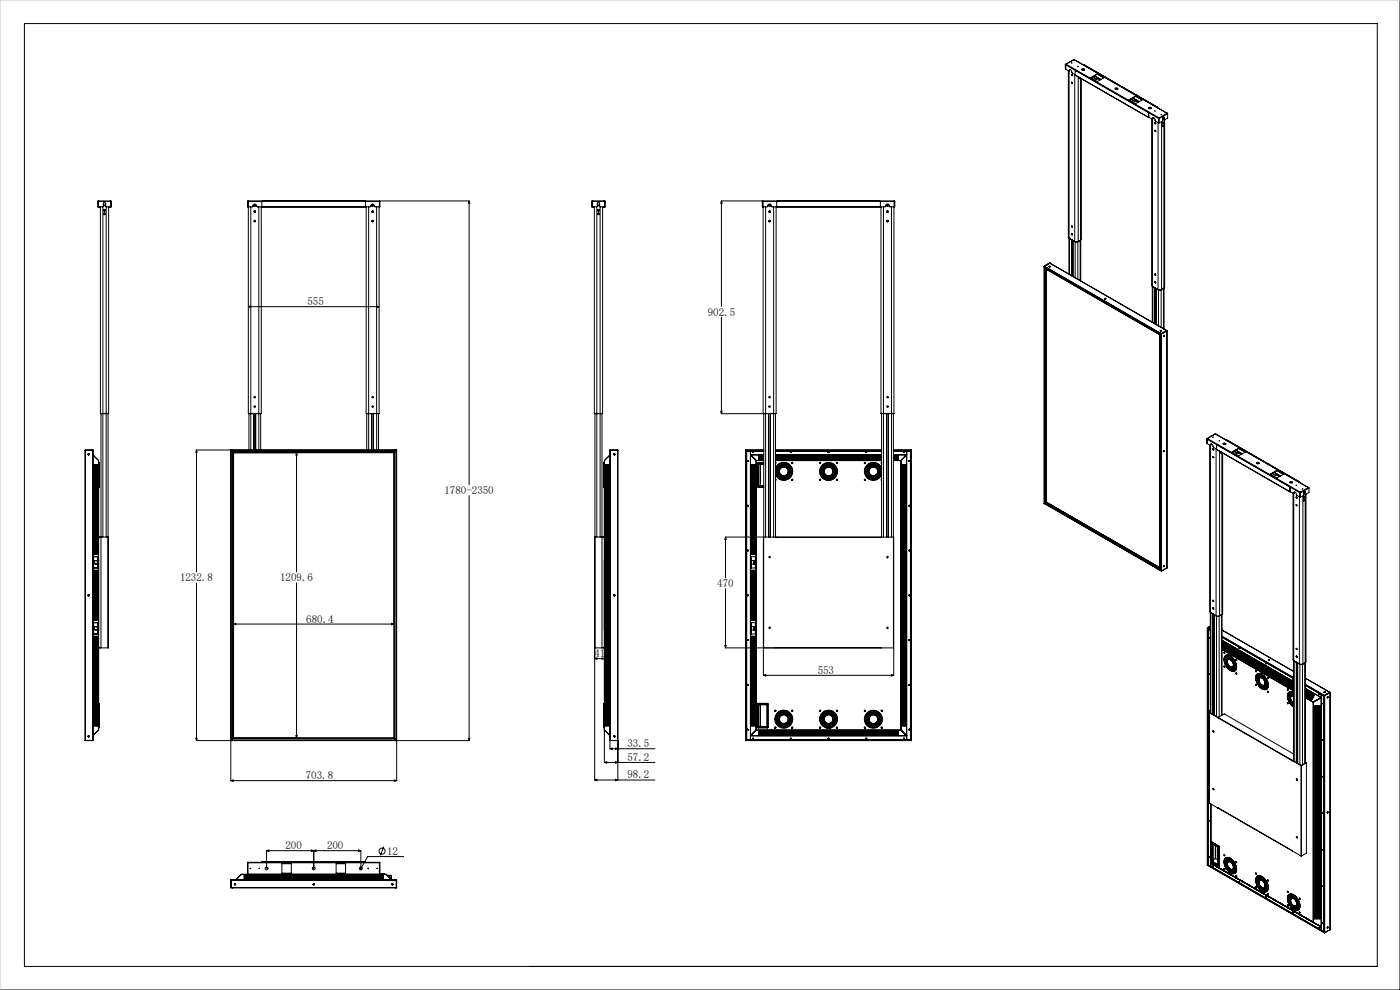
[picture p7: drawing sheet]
<svg xmlns="http://www.w3.org/2000/svg" width="297mm" height="210mm" viewBox="0 0 297 210" stroke-linecap="round" stroke-linejoin="round" font-family="sans-serif">
<defs><g id="words">
<g font-size="2.3">
<text x="65.2" y="64.7">555</text>
<text x="150.1" y="67">902.5</text>
<text x="94.3" y="104.8">1780-2350</text>
<text x="38.2" y="123.3">1232.8</text>
<text x="59.4" y="123.3">1209.6</text>
<text x="152.2" y="124.6">470</text>
<text x="65" y="132.1">680.4</text>
<text x="126.1" y="139.4">41</text>
<text x="173.5" y="142.9">553</text>
<text x="133.1" y="158.5">33.5</text>
<text x="133.1" y="161.4">57.2</text>
<text x="64.9" y="165.3">703.8</text>
<text x="133.1" y="165.1">98.2</text>
<text x="60.5" y="180.1">200</text>
<text x="69.4" y="180.1">200</text>
<text x="82.1" y="181.4">12</text>
</g>
</g></defs>
<g fill="none" stroke="#000" stroke-width=".21">
<path d="M5.2 5h287v200h-287zM226 13.7v.9l.8 .4M226 13.7l2.2 1.3M226.1 13.8h.1M226.1 13.7h-.1M226.1 13.7v1M226.1 13.7h.1M226.1 14.7h.1M226.1 13.7l.1-.1 19.7 11.4M226.6 15v35.3l1.5 1h.6M226.8 14.9a.34 .34 0 0 1 .5 0 .34 .34 0 0 1 .1 .5l.7 .5M226.8 14.9v.1"/>
<path d="M226.9 15l-.1 43.1M226.9 14.9h-.1M226.9 15h-.1M226.9 14.9v.1M226.9 14.8v.1M227.3 17.4l.2 .3zM227.3 15.8l.2 .3zM227.3 13.3h.1zM227.4 15.8l.1 .2M227.4 17.5l.1 .2M227.4 15.8h.1M227.4 17.4v.1"/>
<path d="M227.4 17.4l.1 .3M227.8 12.6l-1.7 1.1M227.8 12.6l19.8 11.4M227.9 12.6h-.1M227.9 12.6l19.7 11.4M227.9 12.6l-1.9 1.1M227.9 12.6v.1M228 15.8v35.4h.7M228.1 15.9h.1M228.1 15.9l15.6 9M228.2 14.9v.1M228.2 14.9l-.1 .1"/>
<path d="M228.2 15l-.1 .9M228.2 15l15.4 8.8M228.6 14.1h.1zM228.7 16.3v34.9M228.9 16.6h.1M228.9 16.4v.3l.2-.2M229 16.5l-.1 .1M229.2 16.6v34.3M229.4 16.7v34l-.2 .2M229.5 14.7l.2-.1a.24 .24 0 0 1 .3 0 .24 .24 0 0 1 0 .3 .24 .24 0 0 1-.4 0zM229.6 14.7l.5 .1M229.6 14.7l-.1 .1"/>
<path d="M229.6 14.7l.3 .1M229.9 14.8l-.2 .1M229.9 14.8h.1M230.1 13.8h.1M230.1 13.8l-.1 .1M230.1 13.9h-.1M230.1 13.9l15.4 8.8M230.2 13.8l-.1 .1M230.2 13.8l15.3 8.9M231.4 16.5l1.4-.8 1.4 .8-1.4 .8zM231.8 16.3l.7 .4M232.2 16.1l1.3 .8"/>
<path d="M232.5 16.7h.2M232.5 16.7h.1M232.7 16.7h.1M232.8 16.6l.6 .3M232.8 16.6l-.1 .1M232.8 15.7l1.3 .8M232.8 16.7l.5 .3M232.8 15.7h.1M232.8 16.6v.1M232.8 15.7l-1.4 .8M232.8 16.7h-.1M236.6 18.9l.2-.2 .3 .2"/>
<path d="M236.6 18.7h.1a.25 .25 0 0 1 .4 0 .25 .25 0 0 1 0 .3 .25 .25 0 0 1-.4 0zM236.8 18.7l.3 .2M297 0v210h-297M239.5 21.2l1.4-.8 1.4 .8-1.4 .8zM239.9 21l.7 .4M240 21l.6 .4M240.3 20.8l1.4 .8M240.6 21.4h.2M240.6 21.4h.1M240.8 21.4h.1M240.9 21.3l.6 .3M240.9 21.3l-.1 .1"/>
<path d="M240.9 20.4h.1M240.9 21.3v.1M240.9 20.4l1.4 .8M240.9 20.4l-1.3 .8M240.9 21.4l.6 .3M240.9 21.4h-.1M243.6 23.8l.1 .2M243.6 22.9l.3-.1 .3 .1M243.7 24.9h.1M243.7 24v.9M243.7 22.8h.1a.25 .25 0 0 1 .4-.1 .25 .25 0 0 1-.1 .4 .25 .25 0 0 1-.3 0zM243.7 23.9l2.1 1.2"/>
<path d="M243.7 24.8h.1M243.7 24h.1M243.7 24.9l.8 .3M243.8 24.9h-.1M243.8 22.8l.4 .2M244.3 25.2v35.3l.2 .2M244.5 25.1a.34 .34 0 0 1 .5 0 .34 .34 0 0 1 0 .5l.9 .5M244.5 25.1v.1M244.6 25.2l-.1 35.5M244.6 25.1h-.1M244.6 25.2h-.1M244.6 25.1v.1"/>
<path d="M244.6 25v.1M245 23.5l.1 .1zM245 26l.2 .2-.1-.2M245 27.6l.2 .3M245.1 27.6l.1 .3M245.5 22.7l.1 .1M245.5 22.7l.1 .2M245.5 22.7h.1M245.7 26v35.4M245.8 25l.1 .2M245.8 25.1h.1M245.8 25v1.1"/>
<path d="M245.8 25.1l.1 .1M245.8 25.1v1M245.9 25h-.1M245.9 25.2v.9M246.3 24.3h.1zM246.4 25.8v35.6M246.6 26.7v.1M246.6 26l-.1 .2M246.6 26.6l-.1 .2M246.7 26l-.1 .1M246.7 26.6l-.1 .2M246.7 25h.1"/>
<path d="M246.7 25l-.1 .3M246.7 25l.1 .1M246.8 25.1l-.2 .2M246.8 24.8v.3M246.9 24.8v.1M246.9 25.3l.1 .1M246.9 24.9h.1M246.9 24.9v.4M246.9 25.4v44.4M247 24.9l-.1-.1-.2 .2-.2 .7-.6 .4M247 25.4h.1M247 24.9v.5"/>
<path d="M247.1 25.4v35.5l-.2 .3M247.6 24l.1 .1M247.6 24l-1.7 1M247.7 24.1l-1.8 1.1M247.7 24.1v1l-.6 .3M20.8 42.8v-.2h2.8v.2M20.8 43.9h.1M20.8 43.9h1M20.8 42.8h.1M20.8 42.8v1.1M20.8 42.6v.2M20.8 42.8l.1 1.1"/>
<path d="M20.9 43.9h.4M20.9 42.6v.1M20.9 42.7h2.6M20.9 42.7v1.2M21.3 43.9v43.8M21.8 43.9v70M22 43.1v.4l.2 .1 .2-.1v-.4M22 43.5h.4M22.5 43.9v70M23 43.9h.5M23 43.9v43.8M23.5 42.7v-.1l.1 .2"/>
<path d="M23.5 42.7v1.2M23.5 43.9h.1M23.6 43.9h-.1M23.6 43.9l-1.1-.1-.1-.6-.3-.2-.2 .2v.6l-.1 .1M23.6 42.8v1.1M52.5 42.7v1.2h1.1a.43 .43 0 0 1 .3-.5 .43 .43 0 0 1 .5 .3l.2 .2h24a.43 .43 0 0 1 .3-.6 .43 .43 0 0 1 .5 .4l.2 .2h1v-1.2M52.5 42.7h3.1M52.6 42.7h.1M52.6 42.6l-.1 .1M52.6 42.6v1.3M52.7 43.9v43.8M53.2 43.9v51.6"/>
<path d="M54 43.5h.1M54.9 43.9v51.6M55.4 43.9v43.8M55.7 42.6l-.1 .2v1.1h22v-1.1l-.2-.2M77.5 42.7h3.1M77.7 43.9v43.8M78.2 43.9v51.6M79 43.5h.1M79.9 43.9v51.6M80.4 43.9v43.8M80.5 42.7h.1M80.6 42.7l-.1-.1v1.3"/>
<path d="M99.5 42.6l.2 .5h-.3zM99.5 42.6h-46.9M99.5 42.6v60.2M125.6 42.8v-.2h2.7v.2M125.6 43.9h.1M125.6 43.9l1-.1 .1-.6 .2-.2 .3 .2 .1 .6 1 .1M125.6 42.8v1.1M125.6 43.9h.5M125.7 42.7v-.1l-.1 .2M125.7 42.7h2.6M125.7 42.7l-.1 1.2M126.1 43.9v43.8"/>
<path d="M126.6 43.9v70M126.8 43.1v.4l.2 .2 .2-.2v-.4M126.8 43.5h.4M127.3 43.9v70M127.8 43.9h.5M127.8 43.9v43.8M128.3 42.6v.1M128.3 42.7v1.2M128.3 43.9h.1M128.3 42.6v.2M128.3 42.8h.1M128.3 42.8v1.1"/>
<path d="M153 42.6l.2 .5h-.3zM153 42.6h36.7M153 42.6v22.4M161.7 42.7v1.2h1.1a.43 .43 0 0 1 .3-.6 .43 .43 0 0 1 .5 .3l.2 .3h24a.43 .43 0 0 1 .3-.6 .43 .43 0 0 1 .5 .3l.2 .3h1v-1.2M161.7 42.7l.1-.1v1.3M161.7 42.7h3.1M161.8 42.7h.1M161.9 43.9v43.8M162.4 43.9v70M163.2 43.5h.1M164.1 43.9v70M164.6 43.9v43.8"/>
<path d="M164.9 42.6l-.1 .2v1.1h22v-1.1l-.2-.2M186.8 42.7h3M186.9 43.9v43.8M187.4 43.9v70M188.2 43.5h.1M189.1 43.9v70M189.6 43.9v43.8M189.7 42.6l.1 .1M189.7 42.6v1.3M189.7 42.7h.1M221.5 56.5v50.3M221.5 56.5h.1"/>
<path d="M221.6 56.5h-.1M221.6 56.5l24.8 14.3M221.6 56.5h.1M221.7 56.9h.1M221.7 56.9l24.5 14.1M221.8 56.9l.1 .1M221.8 56.6l-.1 50.3M221.9 57l24.2 14M221.9 57v49.6M222 57.1v49.4M222.1 56.2h.1M222.6 56.5h.1"/>
<path d="M222.6 56.5l.2 .1zM222.6 56.6h.1M222.7 55.8h.1M222.7 55.8l24.8 14.3M222.7 55.8l-1.2 .7M222.7 55.8l-.6 .4M222.7 55.8l-1.1 .7M226.9 50.6v7.6M227.4 48l.1 .2M227.4 50.9v7.6M227.4 47.9v.1M227.4 49.7v-.1l.1 .2"/>
<path d="M227.4 48v.1M227.4 49.6v.2M227.6 51v7.6M228.1 51.3v7.6M228.7 51.3v7.9M228.7 51.2v.1M229.1 51v8.5M229.2 50.9l-.5 .4M229.2 50.9v.1M229.3 50.9v8.7M245 58.2l.2 .2zM245 59.8l.2 .2z"/>
<path d="M245 58.2v-.1l.2 .3M245 59.9v-.1l.2 .2M245.1 58.2v.1M245.1 59.8v.2M52.7 65.1h27.7M52.7 65.1l.5-.2v.3zM79.9 64.9l.5 .2-.5 .1zM153 67.3v20.5M234.4 63.4h.1M234.4 63.3v.1M234.4 63.3h.1M234.4 63.3l.2 .1"/>
<path d="M244.4 60.7v7.7M244.5 60.7l1.2 .8M244.5 60.7v.1M244.6 60.8v7.6M245 61.1v7.6M245.1 61.1v7.6M245.3 61.2v7.6M245.7 61.4h.7M245.7 61.4v.1M245.7 61.5h.7M245.8 61.5v7.6M246 71v49.4l-24-13.9"/>
<path d="M246.1 71v49.6M246.1 71h.1M246.2 71h.1M246.2 70.2h.1M246.2 70.1v.1M246.2 70.2h.2zM246.2 70.7v50.3M246.3 61.5v7.9M246.4 70.8h.1M246.4 70.8v50.3M246.4 61.4v.1M246.8 61.2v8.5"/>
<path d="M246.9 71.3h.1M246.9 71.3h-.1M246.9 70.5h.1M246.9 71.2l-.1 .1zM246.9 61.2l-.5 .3M246.9 61.2h.1M246.9 71.2v.1M247.5 70.1h.1M247.5 70.1l-1.1 .7M247.5 70.1l.1 .1M247.6 70.2l-1.2 .6M247.6 70.2h.1"/>
<path d="M247.6 70.2v50.3M18.1 95.5v61.6M18.1 95.5h.1M18.1 95.5h1.6M18.8 96.3v.2M18.8 96.5h.1M18.8 96.3h.1M19.7 95.5h.1M19.7 95.5h-1.6M19.7 95.5v61.6M19.7 96.5l1.2 1.2M19.9 98.6v.1"/>
<path d="M19.9 98.9v.1M19.9 100v.1M19.9 99.6v.1M19.9 99.3v.1M20.2 98.9v.1M20.2 98.6v.1M20.2 99.6v.1M20.2 99.3v.1M20.2 100v.1M20.4 98.9v.1M20.4 98.6v.1M20.4 100v.1"/>
<path d="M20.4 99.6v.1M20.4 99.3v.1M20.7 98.6v.1zM20.7 98.9v.1zM20.7 99.6v.1zM20.7 99.3v.1zM20.7 100v.1zM20.9 97.7h.1M20.9 97.7v57.2M20.9 98.2h.1M20.9 98.3h.1M21 98.2v.1"/>
<path d="M21 98.3h.1M21 98.3v4.9M21.3 87.7h1.7M21.4 87.7v49.7M22.9 87.7v49.7M41.7 95.5h42.4M41.7 95.5v25.8M41.7 95.5l.1 .5h-.3zM49 95.5h.1M49 95.5v70.1M49 95.5h35.1M49 95.5v61.6"/>
<path d="M49.3 95.5v61.6M49.3 95.8h.1M49.3 95.8h34.5M49.3 95.8l.1 .1M49.4 95.9h34.3M49.4 95.9v60.7M49.5 96h34.1v60.5h-34.1zM52.7 87.7h2.7M52.8 87.8v7.7M53.9 87.8v7.7M54.2 87.8v7.7M55.3 87.8v7.7"/>
<path d="M62.9 96v25.3M62.9 96l.2 .5h-.3zM77.7 87.7h2.7M77.8 87.8v7.7M78.9 87.8v7.7M79.2 87.8v7.7M80.3 87.8v7.7M83.7 95.9v60.7M83.8 95.8l-.1 .1M83.8 95.8h.1M83.8 95.5v61.6M84.1 95.5h.1"/>
<path d="M84.1 95.5v61.6M84.1 95.5v70.1M126.1 87.7h1.7M126.2 87.8v49.6M127.7 87.8v49.6M128.1 98.3h.1M128.1 98.3v4.9M128.2 98.2v.1M128.2 98.2l-.1 .1M128.2 98.2h.1M128.2 98.3h.1M128.2 97.7v64"/>
<path d="M128.2 97.7h.1M128.2 97.7v57.2M128.5 100v.1M128.5 99.3v.1M128.5 99.6v.1M128.5 98.6v.1M128.5 98.9v.1M128.7 100v.1M128.7 99.3v.1M128.7 99.6v.1M128.7 98.9v.1M128.7 98.6v.1"/>
<path d="M129 100v.1M129 99.3v.1M129 99.6v.1M129 98.6v.1M129 98.9v.1M129.2 100v.1M129.2 99.3v.1M129.2 99.6v.1M129.2 98.6v.1M129.2 98.9v.1M129.4 95.5v63.3M129.4 96.5l-1.2 1.2"/>
<path d="M129.4 95.5h.1M129.4 95.5h1.6M130.3 96.3v.2M130.3 96.3h.1M130.3 96.5h.1M131 95.5l.1 70M131.1 95.5h.1M152.9 87.2h.3l-.2 .6zM158.2 95.5h.1M158.2 95.5v61.6M158.2 95.5h3.8M158.4 96.1h.1"/>
<path d="M158.4 95.9h.1M158.4 95.7h3.6M158.4 95.5v61.5M158.5 95.7v61.2M158.6 97.7v.1M158.6 97.8v.1M158.6 97.7h.1M158.6 97.8h.1M159.2 96.5h.1M159.2 96.1h.1M159.2 95.9h.1M159.2 95.7v61.2"/>
<path d="M159.2 96.5h2.8M159.2 96.5l1.2 1.2M159.3 96.6h.1M159.4 98.9v.1M159.4 99.6v.1M159.4 100v.1M159.4 98.6v.1M159.4 99.3v.1M159.7 95.9h.1M159.7 98.9v.1M159.7 98.6v.1M159.7 99.3v.1"/>
<path d="M159.7 99.6v.1M159.7 100v.1M159.8 95.9h.1M159.9 98.6v.1M159.9 99.3v.1M159.9 98.9v.1M159.9 99.6v.1M159.9 100v.1M160.2 98.6v.1M160.2 98.9v.1M160.2 99.3v.1M160.2 99.6v.1"/>
<path d="M160.2 100v.1M160.4 97.7h.1M160.4 97.7v57.2M160.4 97.7h1.6M160.7 98.3h.1M160.7 98.3v4.9M160.8 98.3v4.9M160.9 98.2l-.1 .1M160.9 98.2h.1M160.9 98.2l-.2 .1M160.9 98.2h1.1M160.9 98.4v.1"/>
<path d="M160.9 98.4v4.7M160.9 98.4h1.1M160.9 98.5v4.6M160.9 98.5h1.1M161 97.5h.1M161 97.2h.1M161 97h.1M161 96.7h.1M161.3 98.5v4.6M161.4 97.5h.1M161.4 97.2h.1M161.4 97h.1"/>
<path d="M161.4 96.7h.1M161.7 97.5h.1M161.7 97.2h.1M161.7 97h.1M161.7 96.7h.1M161.9 87.7h2.7M161.9 87.7h.5M162 87.7l-.1 49.7M163.1 87.7v26.2M163.4 87.7v26.2M164.5 99.5v.2M164.5 99.3h.2l-.2 .1"/>
<path d="M164.5 99.8v.1M164.5 98.1v.2M164.5 96.9l.1 .1h-.1M164.5 97.2h.1M164.5 96.9l.1 .1M164.5 95.5h22.5M164.5 87.7v26.2M164.5 97.7h22.5M164.5 95.7h22.5M164.5 96.5h22.5M164.6 97.5h-.1M164.6 96.7h-.1"/>
<path d="M164.6 87.7l-11.6 .1M164.9 97.5h.1M164.9 97.2h.1M164.9 97h.1M164.9 96.7h.1M165.2 97.5h.1M165.2 97.2h.1M165.2 97h.1M165.2 96.7h.1M165.6 97.5h.1M165.6 97.2h.1M165.6 97h.1"/>
<path d="M165.6 96.7h.1M165.9 97.5h.1M165.9 97.2h.1M165.9 97h.1M165.9 96.7h.1M166.3 97.5h.1M166.3 97.2h.1M166.3 97h.1M166.3 96.7h.1M166.6 97.5h.1M166.6 97.2h.1M166.6 97h.1"/>
<path d="M166.6 96.7h.1M167 97.5h.1M167 97.2h.1M167 97h.1M167 96.7h.1M167.3 97.5h.1M167.3 97.2h.1M167.3 97h.1M167.3 96.7h.1M167.7 97.5h.1M167.7 97.2h.1M167.7 97h.1"/>
<path d="M167.7 96.7h.1M167.7 95.9h.1M167.8 95.9h.1M168 97.5h.1M168 97.2h.1M168 97h.1M168 96.7h.1M168.4 97.5h.1M168.4 97.2h.1M168.4 97h.1M168.4 96.7h.1M168.7 97.5h.1"/>
<path d="M168.7 97.2h.1M168.7 97h.1M168.7 96.7h.1M169.1 97.5h.1M169.1 97.2h.1M169.1 97h.1M169.1 96.7h.1M169.4 97.5h.1M169.4 97.2h.1M169.4 97h.1M169.4 96.7h.1M169.8 97.5h.1"/>
<path d="M169.8 97.2h.1M169.8 97h.1M169.8 96.7h.1M170.1 97.5h.1M170.1 97.2h.1M170.1 97h.1M170.1 96.7h.1M170.5 97.5h.1M170.5 97.2h.1M170.5 97h.1M170.5 96.7h.1M170.8 97.5h.1"/>
<path d="M170.8 97.2h.1M170.8 97h.1M170.8 96.7h.1M171.2 97.5h.1M171.2 97.2h.1M171.2 97h.1M171.2 96.7h.1M171.5 97.5h.1M171.5 97.2h.1M171.5 97h.1M171.5 96.7h.1M171.9 97.5h.1"/>
<path d="M171.9 97.2h.1M171.9 97h.1M171.9 96.7h.1M172.2 97.5h.1M172.2 97.2h.1M172.2 97h.1M172.2 96.7h.1M172.6 97.5h.1M172.6 97.2h.1M172.6 97h.1M172.6 96.7h.1M172.9 97.5h.1"/>
<path d="M172.9 97.2h.1M172.9 97h.1M172.9 96.7h.1M173.3 97.5h.1M173.3 97.2h.1M173.3 97h.1M173.3 96.7h.1M173.6 97.5h.1M173.6 97.2h.1M173.6 97h.1M173.6 96.7h.1M174 97.5h.1"/>
<path d="M174 97.2h.1M174 97h.1M174 96.7h.1M174.3 97.5h.1M174.3 97.2h.1M174.3 97h.1M174.3 96.7h.1M174.7 97.5h.1M174.7 97.2h.1M174.7 97h.1M174.7 96.7h.1M175 97.5h.1"/>
<path d="M175 97.2h.1M175 97h.1M175 96.7h.1M175.4 97.5h.1M175.4 97.2h.1M175.4 97h.1M175.4 96.7h.1M175.7 95.9h.1M175.7 97.5h.1M175.7 97.2h.1M175.7 97h.1M175.7 96.7h.1"/>
<path d="M175.8 95.9h.1M176.1 97.5h.1M176.1 97.2h.1M176.1 97h.1M176.1 96.7h.1M176.4 97.5h.1M176.4 97.2h.1M176.4 97h.1M176.4 96.7h.1M176.8 97.5h.1M176.8 97.2h.1M176.8 97h.1"/>
<path d="M176.8 96.7h.1M177.1 97.5h.1M177.1 97.2h.1M177.1 97h.1M177.1 96.7h.1M177.5 97.5h.1M177.5 97.2h.1M177.5 97h.1M177.5 96.7h.1M177.8 97.5h.1M177.8 97.2h.1M177.8 97h.1"/>
<path d="M177.8 96.7h.1M178.2 97.5h.1M178.2 97.2h.1M178.2 97h.1M178.2 96.7h.1M178.5 97.5h.1M178.5 97.2h.1M178.5 97h.1M178.5 96.7h.1M178.9 97.5h.1M178.9 97.2h.1M178.9 97h.1"/>
<path d="M178.9 96.7h.1M179.2 97.5h.1M179.2 97.2h.1M179.2 97h.1M179.2 96.7h.1M179.6 97.5h.1M179.6 97.2h.1M179.6 97h.1M179.6 96.7h.1M179.9 97.5h.1M179.9 97.2h.1M179.9 97h.1"/>
<path d="M179.9 96.7h.1M180.3 97.5h.1M180.3 97.2h.1M180.3 97h.1M180.3 96.7h.1M180.6 97.5h.1M180.6 97.2h.1M180.6 97h.1M180.6 96.7h.1M181 97.5h.1M181 97.2h.1M181 97h.1"/>
<path d="M181 96.7h.1M181.3 97.5h.1M181.3 97.2h.1M181.3 97h.1M181.3 96.7h.1M181.7 97.5h.1M181.7 97.2h.1M181.7 97h.1M181.7 96.7h.1M182 97.5h.1M182 97.2h.1M182 97h.1"/>
<path d="M182 96.7h.1M182.4 97.5h.1M182.4 97.2h.1M182.4 97h.1M182.4 96.7h.1M182.7 97.5h.1M182.7 97.2h.1M182.7 97h.1M182.7 96.7h.1M183.1 97.5h.1M183.1 97.2h.1M183.1 97h.1"/>
<path d="M183.1 96.7h.1M183.4 97.5h.1M183.4 97.2h.1M183.4 97h.1M183.4 96.7h.1M183.7 95.9h.1M183.8 97.5h.1M183.8 97.2h.1M183.8 97h.1M183.8 96.7h.1M183.8 95.9h.1M184.1 97.5h.1"/>
<path d="M184.1 97.2h.1M184.1 97h.1M184.1 96.7h.1M184.5 97.5h.1M184.5 97.2h.1M184.5 97h.1M184.5 96.7h.1M184.8 97.5h.1M184.8 97.2h.1M184.8 97h.1M184.8 96.7h.1M185.2 97.5h.1"/>
<path d="M185.2 97.2h.1M185.2 97h.1M185.2 96.7h.1M185.5 97.5h.1M185.5 97.2h.1M185.5 97h.1M185.5 96.7h.1M185.9 97.5h.1M185.9 97.2h.1M185.9 97h.1M185.9 96.7h.1M186.2 97.5h.1"/>
<path d="M186.2 97.2h.1M186.2 97h.1M186.2 96.7h.1M186.6 97.5h.1M186.6 97.2h.1M186.6 97h.1M186.6 96.7h.1M186.9 87.7h2.7M186.9 96.7h.1M186.9 97.5h.1M187 99.8v.1M187 99.3h-.1l.1 .1"/>
<path d="M187 99.5v.2M187 98.1v.2M187 96.9l-.1 .1h.1M187 97.2h-.1M187 96.9l-.1 .1M187 87.7v26.2M188.1 87.7v26.2M188.4 87.7v26.2M189.5 95.5h3.8M189.5 87.7v26.2M189.5 97.7h1.6M189.7 97.5h.1"/>
<path d="M189.7 97.2h.1M189.7 97h.1M189.7 96.7h.1M190.1 97.5h.1M190.1 97.2h.1M190.1 97h.1M190.1 96.7h.1M190.4 97.5h.1M190.4 97.2h.1M190.4 97h.1M190.4 96.7h.1M191.1 97.7h.1"/>
<path d="M191.1 97.7v57.2M191.2 97.7h-1.7M191.4 99.3h.1M191.4 100h.1M191.4 99.6v.1M191.4 98.9v.1M191.4 98.6h.1M191.4 99.3v.1M191.4 99.7h.1M191.4 99h.1M191.4 98.6v.1M191.6 100v.1"/>
<path d="M191.6 99.6v.1M191.6 98.9v.1M191.6 98.6v.1M191.6 99.3v.1M191.7 95.9h.1M191.8 95.9h.1M191.9 99.6v.1M191.9 98.9v.1M191.9 99.3v.1M191.9 98.6v.1M191.9 100v.1M192.1 100v.1"/>
<path d="M192.1 99.6v.1M192.1 98.6v.1M192.1 99.3v.1M192.1 98.9v.1M192.3 96.6h.1M192.3 96.5l-1.2 1.2M192.3 96.5h.1M192.3 96.5l-1.1 1.2M192.3 96.1h.1M192.3 95.9h.1M192.3 95.7v61.2M192.3 96.5h-2.8"/>
<path d="M192.9 97.7h.1M192.9 97.7v.1M192.9 97.8v.1M192.9 97.8h.1M193 95.7l.1 .1M193.1 96.1h.1M193.1 95.9h.1M193.2 95.7h-3.7M193.2 95.5v61.5M193.3 95.5h.1M193.3 95.5v61.6M193.4 95.5v61.6"/>
<path d="M246.9 95.8h.1M246.9 95.6l-.1 .1M246.9 95.6v.2M246.9 95.6v.1M256 93.1v.9l.8 .4M256 93.1l2.2 1.2M256.1 93.1h.1M256.1 93.1h-.1M256.1 93.1v1M256.1 94.1h.1M256.1 93.1v.1M256.1 93v.1"/>
<path d="M256.1 93l19.8 11.4M256.6 94.4v35.3l.2 .2M256.8 94.3a.34 .34 0 0 1 .5 0 .34 .34 0 0 1 .1 .5l.7 .5M256.8 94.3v.1M256.9 94.4l-.1 35.5M256.9 94.3h-.1M256.9 94.4h-.1M256.9 94.3v.1M256.9 94.2v.1M257.3 96.9l.2 .2zM257.3 95.2l.2 .3zM257.3 92.7h.1z"/>
<path d="M257.3 96.9l.2 .2M257.3 95.2l.2 .2M257.3 96.8v.1M257.4 95.2l.1 .2M257.4 96.8l.1 .3M257.8 92.1l19.8 11.3M257.8 92.1l-1.7 .9M257.9 92l-.1 .1M257.9 92l-1.9 1.1M257.9 92v.1M258 95.2v35.4M258.1 95.3l15.6 9"/>
<path d="M258.1 95.3l15.5 9M258.2 94.3h.1M258.2 94.4l-.1 .9M258.2 94.4l15.3 8.8M258.2 94.3l15.4 8.9M258.6 93.5h.1zM258.7 95.7v34.9M258.8 96h.1M258.9 95.8v.3l.2-.2M259 95.9l-.1 .1zM259 95.9l-.1 .1M259.2 96v55.7"/>
<path d="M259.4 96.1v34l-.2 .2M259.5 94.2l.3-.1 .3 .1M259.5 94.1l.1-.1a.24 .24 0 0 1 .4 0 .24 .24 0 0 1 0 .3 .24 .24 0 0 1-.4 0zM259.6 94.1l.2 .1M259.9 94.2l-.2 .1M259.9 94.2l.1 .1M259.9 94.2h.1M260.1 93.3h-.1M260.1 93.3l15.3 8.8M260.1 93.2l-.1 .1M260.1 93.2v.1M260.1 93.2l15.4 8.9"/>
<path d="M261.4 95.9l1.4-.8 1.4 .8-1.4 .8zM261.7 95.7l.8 .4M261.8 95.7l.7 .4M262.2 95.5l1.3 .8M262.5 96.1h.2M262.5 96.1h.1M262.7 96.1h.1M262.8 96l.6 .3M262.8 96l-.1 .1M262.8 95.1l1.3 .8M262.8 95.1h.1M262.8 96v.1"/>
<path d="M262.8 95.1l-1.4 .8M262.8 96.1l.5 .3M262.8 96.1h-.1M266.5 98.3l.4-.2 .2 .2M266.6 98.2l.1-.1a.24 .24 0 0 1 .4 0 .24 .24 0 0 1 0 .3 .24 .24 0 0 1-.4 0zM266.8 98.1l.3 .2-.4-.2M270.9 99.8h.1M270.9 99.8l1.3 .8M270.9 99.8l-1.3 .8M19.9 118.1h.8l.1 2.4h-.9zM19.9 118.1h.8M19.9 103.2h.1"/>
<path d="M19.9 114.8h.1M19.9 105.6v.1M19.9 106.3v.1M19.9 107v.1M19.9 107.7v.1M19.9 108v.1M19.9 100.7v.1M19.9 100.3v.1M19.9 101.4v.1M19.9 101v.1M19.9 101.7v.1M19.9 102.1v.1"/>
<path d="M19.9 102.8v.1M19.9 102.4v.1M19.9 103.1l.1 .1M19.9 103.8v.1M19.9 103.5v.1M19.9 104.5v.1M19.9 104.2v.1M19.9 105.2v.1M19.9 104.9v.1M19.9 105.9v.1M19.9 106.6v.1M19.9 107.3v.1"/>
<path d="M19.9 108.7v.1M19.9 109.4v.1M19.9 108.4v.1M19.9 109.8v.1M19.9 109.1v.1M19.9 110.1v.1M19.9 110.8v.1M19.9 110.5v.1M19.9 111.5v.1M19.9 111.2v.1M19.9 111.9v.1M19.9 112.6v.1"/>
<path d="M19.9 112.2v.1M19.9 112.9v.1M19.9 113.3v.1M19.9 113.6v.1M19.9 114v.1M19.9 114.3v.1M19.9 114.7v.1M19.9 115v.1M19.9 115.4v.1M19.9 115.7v.1M19.9 116.1v.1M19.9 116.4v.1"/>
<path d="M19.9 117.5v.1M19.9 116.8v.1M19.9 117.1v.1M20 103.2h-.1M20.1 103.2h.1M20.2 100.7v.1M20.2 100.3v.1M20.2 101.4v.1M20.2 101v.1M20.2 101.7v.1M20.2 102.1v.1M20.2 102.4v.1"/>
<path d="M20.2 103.1v.1M20.2 102.8v.1M20.2 103.8v.1M20.2 103.5v.1M20.2 104.2v.1M20.2 104.5v.1M20.2 105.6v.1M20.2 104.9v.1M20.2 105.2v.1M20.2 106.3v.1M20.2 105.9v.1M20.2 107v.1"/>
<path d="M20.2 106.6v.1M20.2 107.3v.1M20.2 107.7v.1M20.2 108.7v.1M20.2 108.4v.1M20.2 108v.1M20.2 109.4v.1M20.2 109.1v.1M20.2 110.1v.1M20.2 109.8v.1M20.2 110.8v.1M20.2 110.5v.1"/>
<path d="M20.2 111.2v.1M20.2 111.5v.1M20.2 111.9v.1M20.2 112.2v.1M20.2 112.6v.1M20.2 113.3v.1M20.2 112.9v.1M20.2 113.6v.1M20.2 114v.1M20.2 114.3v.1M20.2 114.7v.1M20.2 115v.1"/>
<path d="M20.2 115.4v.1M20.2 115.7v.1M20.2 116.4v.1M20.2 116.1v.1M20.2 117.5v.1M20.2 117.1v.1M20.2 116.8v.1M20.2 103.2h.1M20.4 103.2h.1M20.4 100.3v.1M20.4 100.7v.1M20.4 101.4v.1"/>
<path d="M20.4 101v.1M20.4 102.1v.1M20.4 101.7v.1M20.4 102.8v.1M20.4 103.1l.1 .1M20.4 102.4v.1M20.4 103.5v.1M20.4 103.8v.1M20.4 104.2v.1M20.4 104.5v.1M20.4 104.9v.1M20.4 105.6v.1"/>
<path d="M20.4 105.2v.1M20.4 105.9v.1M20.4 106.3v.1M20.4 107v.1M20.4 106.6v.1M20.4 107.7v.1M20.4 107.3v.1M20.4 108.7v.1M20.4 109.4v.1M20.4 108v.1M20.4 108.4v.1M20.4 110.1v.1"/>
<path d="M20.4 109.8v.1M20.4 109.1v.1M20.4 110.5v.1M20.4 110.8v.1M20.4 111.5v.1M20.4 111.2v.1M20.4 111.9v.1M20.4 112.6v.1M20.4 112.2v.1M20.4 112.9v.1M20.4 113.3v.1M20.4 114.3v.1"/>
<path d="M20.4 113.6v.1M20.4 114v.1M20.4 114.7v.1M20.4 115v.1M20.4 115.4v.1M20.4 115.7v.1M20.4 116.4v.1M20.4 116.1v.1M20.4 116.8v.1M20.4 117.1v.1M20.4 117.5v.1M20.5 103.2h-.1"/>
<path d="M20.6 103.2h.1M20.7 100.7v.1zM20.7 100.3v.1zM20.7 101.4v.1zM20.7 102.1v.1zM20.7 101.7v.1zM20.7 102.4v.1zM20.7 103.2h.1M20.7 101v.1v-.1M20.7 102.8v.1v-.1M20.7 103.8v.1M20.7 103.5v.1"/>
<path d="M20.7 104.2v.1M20.7 104.5v.1M20.7 105.6v.1M20.7 104.9v.1M20.7 105.2v.1M20.7 106.3v.1M20.7 105.9v.1M20.7 107v.1M20.7 106.6v.1M20.7 107.3v.1M20.7 107.7v.1M20.7 108.7v.1"/>
<path d="M20.7 109.4v.1M20.7 108.4v.1M20.7 108v.1M20.7 110.1v.1M20.7 109.1v.1M20.7 109.8v.1M20.7 110.8v.1M20.7 110.5v.1M20.7 111.5v.1M20.7 111.9v.1M20.7 111.2v.1M20.7 112.6v.1"/>
<path d="M20.7 112.2v.1M20.7 113.3v.1M20.7 112.9v.1M20.7 114v.1M20.7 114.3v.1M20.7 113.6v.1M20.7 115v.1M20.7 114.7v.1M20.7 115.7v.1M20.7 115.4v.1M20.7 116.1v.1M20.7 116.4v.1"/>
<path d="M20.7 116.8v.1M20.7 117.1v.1M20.7 117.5v.1M20.9 118.9v14.8M20.9 103.2h.1M20.9 103.4h.1M21 103.2v.2M21 103.2h.1M21.4 114l-.3-.1h1.9l-.1 23.5M99.5 105.1v52M127.7 114l.4-.1h-1.9v51.6M128.1 103.2l.1 .2"/>
<path d="M128.1 103.2h.1M128.2 103.2v.2M128.2 103.2h.1M128.2 103.4h.1M128.2 118.9h.1M128.4 118.2h.1M128.4 103.2h.1M128.4 118.3h.1M128.5 119.9v.1M128.5 119.2v.1M128.5 119.6v.1M128.5 118.9v.1"/>
<path d="M128.5 118.2v.1M128.5 118.5v.1M128.5 117.8v.1M128.5 117.5v.1M128.5 117.1v.1M128.5 116.8v.1M128.5 116.4v.1M128.5 116.1v.1M128.5 115.4v.1M128.5 115.7v.1M128.5 115v.1M128.5 114.3v.1"/>
<path d="M128.5 114.7v.1M128.5 114v.1M128.5 113.6v.1M128.5 112.9v.1M128.5 113.3v.1M128.5 112.2v.1M128.5 111.9v.1M128.5 112.6v.1M128.5 111.2v.1M128.5 111.5v.1M128.5 110.5v.1M128.5 109.4v.1"/>
<path d="M128.5 109.8v.1M128.5 110.1v.1M128.5 110.8v.1M128.5 109.1v.1M128.5 108.7v.1M128.5 108v.1M128.5 108.4v.1M128.5 107.3v.1M128.5 107.7v.1M128.5 107v.1M128.5 106.6v.1M128.5 106.3v.1"/>
<path d="M128.5 105.6v.1M128.5 105.9v.1M128.5 105.2v.1M128.5 104.9v.1M128.5 103.5v.1M128.5 103.1v.1M128.5 104.2v.1M128.5 104.5v.1M128.5 103.8v.1M128.5 102.8v.1M128.5 102.4v.1M128.5 102.1v.1"/>
<path d="M128.5 101.7v.1M128.5 100.7v.1M128.5 101v.1M128.5 101.4v.1M128.5 100.3v.1M128.7 118.2h.1M128.7 103.2h.1M128.7 118.3h.1M128.7 119.9v.1M128.7 119.2v.1M128.7 119.6v.1M128.7 118.2v.1"/>
<path d="M128.7 118.5v.1M128.7 118.9v.1M128.7 117.5v.1M128.7 117.8v.1M128.7 117.1v.1M128.7 116.8v.1M128.7 116.1v.1M128.7 116.4v.1M128.7 115.4v.1M128.7 115v.1M128.7 115.7v.1M128.7 114.7v.1"/>
<path d="M128.7 114.3v.1M128.7 113.6v.1M128.7 114v.1M128.7 113.3v.1M128.7 112.9v.1M128.7 111.9v.1M128.7 112.6v.1M128.7 112.2v.1M128.7 111.2v.1M128.7 111.5v.1M128.7 109.8v.1M128.7 110.5v.1"/>
<path d="M128.7 110.1v.1M128.7 110.8v.1M128.7 109.4v.1M128.7 108.7v.1M128.7 109.1v.1M128.7 108v.1M128.7 108.4v.1M128.7 107.7v.1M128.7 107.3v.1M128.7 106.6v.1M128.7 107v.1M128.7 106.3v.1"/>
<path d="M128.7 105.6v.1M128.7 105.9v.1M128.7 104.9v.1M128.7 105.2v.1M128.7 104.5v.1M128.7 103.1v.1M128.7 104.2v.1M128.7 103.8v.1M128.7 103.5v.1M128.7 102.8v.1M128.7 102.4v.1M128.7 101.7v.1"/>
<path d="M128.7 102.1v.1M128.7 101v.1M128.7 100.7v.1M128.7 101.4v.1M128.7 100.3v.1M128.9 103.2h.1M129 119.9v.1M129 119.2v.1M129 119.6v.1M129 118.5v.1M129 118.2v.1M129 118.9v.1"/>
<path d="M129 117.5v.1M129 117.8v.1M129 116.4v.1M129 117.1v.1M129 116.8v.1M129 116.1v.1M129 115.7v.1M129 115v.1M129 115.4v.1M129 114.3v.1M129 114.7v.1M129 114v.1"/>
<path d="M129 113.6v.1M129 113.3v.1M129 112.9v.1M129 111.9v.1M129 112.6v.1M129 112.2v.1M129 111.2v.1M129 111.5v.1M129 109.8v.1M129 110.5v.1M129 109.4v.1M129 110.8v.1"/>
<path d="M129 110.1v.1M129 108.7v.1M129 109.1v.1M129 108v.1M129 108.4v.1M129 107.3v.1M129 107.7v.1M129 106.6v.1M129 106.3v.1M129 107v.1M129 105.9v.1M129 105.6v.1"/>
<path d="M129 104.9v.1M129 105.2v.1M129 103.8v.1M129 103.1v.1M129 103.5v.1M129 104.2v.1M129 104.5v.1M129 102.8v.1M129 102.4v.1M129 101.7v.1M129 102.1v.1M129 101v.1"/>
<path d="M129 100.7v.1M129 101.4v.1M129 100.3v.1M129.2 103.2h.1M129.2 114.8h.1M129.2 119.9v.1M129.2 119.2v.1M129.2 119.6v.1M129.2 118.2v.1M129.2 118.5v.1M129.2 118.9v.1M129.2 117.5v.1"/>
<path d="M129.2 117.8v.1M129.2 116.4v.1M129.2 116.8v.1M129.2 116.1v.1M129.2 117.1v.1M129.2 115.7v.1M129.2 115v.1M129.2 115.4v.1M129.2 114.7v.1M129.2 114.3v.1M129.2 113.6v.1M129.2 114v.1"/>
<path d="M129.2 112.9v.1M129.2 113.3v.1M129.2 111.9v.1M129.2 112.2v.1M129.2 112.6v.1M129.2 111.5v.1M129.2 111.2v.1M129.2 109.8v.1M129.2 110.8v.1M129.2 109.4v.1M129.2 110.5v.1M129.2 110.1v.1"/>
<path d="M129.2 108.7v.1M129.2 109.1v.1M129.2 108.4v.1M129.2 108v.1M129.2 107.7v.1M129.2 107.3v.1M129.2 106.6v.1M129.2 107v.1M129.2 106.3v.1M129.2 105.9v.1M129.2 105.6v.1M129.2 105.2v.1"/>
<path d="M129.2 104.9v.1M129.2 103.8v.1M129.2 103.5v.1M129.2 104.2v.1M129.2 103.1v.1M129.2 104.5v.1M129.2 102.8v.1M129.2 102.4v.1M129.2 101.7v.1M129.2 102.1v.1M129.2 101.4v.1M129.2 101v.1"/>
<path d="M129.2 100.7v.1M129.2 100.3v.1M153.9 113.9l.2 .5h-.3zM153.9 113.9h8M153.9 113.9v8.7M158.6 107.2v.1M158.6 116.7v.1M158.6 107.3v.1M158.6 116.8v.1M158.6 116.7h.1M158.6 107.2h.1M158.6 116.8h.1"/>
<path d="M158.6 107.3h.1M159.3 119.6l.1 .1M159.3 118.9v.7M159.3 118.9v-.8h.9v2.4h-.9v-.8M159.4 118.9h-.1M159.4 118.9v.8M159.4 118.9h.4M159.4 119.7h.4M159.4 118.1v.8M159.4 119.7v.8M159.4 116.8v.1M159.4 115.7v.1"/>
<path d="M159.4 116.4v.1M159.4 106.3v.1M159.4 106.6v.1M159.4 103.5v.1M159.4 104.2v.1M159.4 103.8v.1M159.4 116.1v.1M159.4 109.8v.1M159.4 104.5v.1M159.4 105.6v.1M159.4 107v.1M159.4 102.8v.1"/>
<path d="M159.4 108.4v.1M159.4 114.7v.1M159.4 114.3v.1M159.4 115v.1M159.4 109.1v.1M159.4 111.2v.1M159.4 105.2v.1M159.4 101.4v.1M159.4 100.7v.1M159.4 101v.1M159.4 103.1v.1M159.4 111.5v.1"/>
<path d="M159.4 117.1v.1M159.4 105.9v.1M159.4 117.5v.1M159.4 112.2v.1M159.4 112.9v.1M159.4 107.7v.1M159.4 108v.1M159.4 108.7v.1M159.4 104.9v.1M159.4 101.7v.1M159.4 112.6v.1M159.4 113.3v.1"/>
<path d="M159.4 114v.1M159.4 115.4v.1M159.4 113.6v.1M159.4 110.5v.1M159.4 111.9v.1M159.4 100.3v.1M159.4 110.1v.1M159.4 109.4v.1M159.4 110.8v.1M159.4 107.3v.1M159.4 102.4v.1M159.4 102.1v.1"/>
<path d="M159.7 101v.1M159.7 104.5v.1M159.7 116.1v.1M159.7 115.7v.1M159.7 116.4v.1M159.7 114v.1M159.7 100.3v.1M159.7 104.9v.1M159.7 103.1v.1M159.7 112.2v.1M159.7 115.4v.1M159.7 114.7v.1"/>
<path d="M159.7 115v.1M159.7 113.3v.1M159.7 105.2v.1M159.7 100.7v.1M159.7 103.8v.1M159.7 114.3v.1M159.7 113.6v.1M159.7 101.4v.1M159.7 102.1v.1M159.7 103.5v.1M159.7 111.9v.1M159.7 112.6v.1"/>
<path d="M159.7 109.4v.1M159.7 101.7v.1M159.7 109.1v.1M159.7 108.7v.1M159.7 110.5v.1M159.7 111.2v.1M159.7 102.4v.1M159.7 104.2v.1M159.7 112.9v.1M159.7 111.5v.1M159.7 108.4v.1M159.7 110.1v.1"/>
<path d="M159.7 107v.1M159.7 108v.1M159.7 107.3v.1M159.7 109.8v.1M159.7 110.8v.1M159.7 102.8v.1M159.7 106.3v.1M159.7 105.6v.1M159.7 117.5v.1M159.7 105.9v.1M159.7 107.7v.1M159.7 106.6v.1"/>
<path d="M159.7 116.8v.1M159.7 117.1v.1M159.8 118.9v.8M159.8 118.9l.1 .1M159.9 119v.6M159.9 119.6l-.1 .1M159.9 119.6h.1M159.9 119h.1M159.9 118.9v.7M159.9 119.6l.2 .1M159.9 118.9v.1M159.9 118.9v.8"/>
<path d="M159.9 115.4v.1M159.9 105.2v.1M159.9 113.6v.1M159.9 112.6v.1M159.9 104.5v.1M159.9 117.5v.1M159.9 113.3v.1M159.9 112.9v.1M159.9 112.2v.1M159.9 114v.1M159.9 103.5v.1M159.9 116.4v.1"/>
<path d="M159.9 104.2v.1M159.9 103.8v.1M159.9 106.6v.1M159.9 100.3v.1M159.9 114.7v.1M159.9 115v.1M159.9 103.1v.1M159.9 116.8v.1M159.9 104.9v.1M159.9 110.8v.1M159.9 111.5v.1M159.9 106.3v.1"/>
<path d="M159.9 105.6v.1M159.9 110.1v.1M159.9 109.1v.1M159.9 109.8v.1M159.9 109.4v.1M159.9 102.8v.1M159.9 110.5v.1M159.9 117.1v.1M159.9 111.2v.1M159.9 107.3v.1M159.9 114.3v.1M159.9 101.7v.1"/>
<path d="M159.9 116.1v.1M159.9 102.4v.1M159.9 115.7v.1M159.9 105.9v.1M159.9 107.7v.1M159.9 108.7v.1M159.9 101v.1M159.9 102.1v.1M159.9 107v.1M159.9 111.9v.1M159.9 101.4v.1M159.9 108.4v.1"/>
<path d="M159.9 100.7v.1M159.9 108v.1M160.1 119.7h.1M160.1 118.9v.8M160.1 118.9h-.2M160.1 118.9h.1M160.1 118.9v.7M160.1 119.4h.1M160.1 119.1h.1M160.2 114.8h.1M160.2 114.4h.1M160.2 116.8v.1"/>
<path d="M160.2 105.9v.1M160.2 117.5v.1M160.2 116.4v.1M160.2 117.1v.1M160.2 104.2v.1M160.2 103.1v.1M160.2 105.6v.1M160.2 104.5v.1M160.2 104.9v.1M160.2 105.2v.1M160.2 100.7v.1M160.2 114.7v.1"/>
<path d="M160.2 106.3v.1M160.2 101v.1M160.2 103.5v.1M160.2 113.3v.1M160.2 115.4v.1M160.2 100.3v.1M160.2 102.8v.1M160.2 101.7v.1M160.2 101.4v.1M160.2 115.7v.1M160.2 116.1v.1M160.2 111.5v.1"/>
<path d="M160.2 108v.1M160.2 103.8v.1M160.2 108.7v.1M160.2 109.8v.1M160.2 102.1v.1M160.2 114.3v.1M160.2 114v.1M160.2 113.6v.1M160.2 115v.1M160.2 107.7v.1M160.2 109.4v.1M160.2 110.1v.1"/>
<path d="M160.2 110.8v.1M160.2 107.3v.1M160.2 107v.1M160.2 109.1v.1M160.2 108.4v.1M160.2 102.4v.1M160.2 110.5v.1M160.2 112.9v.1M160.2 106.6v.1M160.2 112.2v.1M160.2 112.6v.1M160.2 111.9v.1"/>
<path d="M160.2 111.2v.1M160.2 119.3h.1M160.2 119.1v.4M160.7 103.2l.2 .2M160.7 103.2h.1M160.8 103.2l.1 .1M160.9 103.3v.1M160.9 103.4h1.1M160.9 103.3h1.1M160.9 103.1h1.1M160.9 103.1h.1M161.9 113.9h27.6"/>
<path d="M161.9 113.9v29.3M164.5 100.1v.1M164.5 100.3v.2M164.5 100.6l.2 .1h-.2M164.5 101.9v-.3v.3M164.6 113.9h22.3M187 100.3v.2M187 100.6l-.1 .1h.1M187 100.1v.1M187 101.9v-.3v.3M189.5 113.9l.1 29.3M189.5 113.9v23.5"/>
<path d="M191.3 114.8h.1M191.3 114.4h.1M191.4 102.1h.1M191.4 110.1v.1M191.4 119.6h.1M191.4 110.5h.1M191.4 102.4v.1M191.4 119.2v.1M191.4 100.3v.1M191.4 108.7v.1M191.4 109.1h.1M191.4 103.1v.1"/>
<path d="M191.4 111.2h.1M191.4 101v.1M191.4 111.9h.1M191.4 118.9h.1M191.4 112.6h.1M191.4 115.4h.1M191.4 103.5h.1M191.4 103.8v.1M191.4 102.8h.1M191.4 117.8v.1M191.4 109.8h.1M191.4 109.4v.1"/>
<path d="M191.4 116.4v.1M191.4 101.4h.1M191.4 107h.1M191.4 106.3h.1M191.4 107.7h.1M191.4 108.4h.1M191.4 113.3h.1M191.4 116.1h.1M191.4 116.8h.1M191.4 112.2v.1M191.4 114h.1M191.4 115v.1"/>
<path d="M191.4 114.7h.1M191.4 114.3v.1M191.4 100.7h.1M191.4 106.6v.1M191.4 117.5h.1M191.4 117.1v.1M191.4 118.2h.1M191.4 118.5v.1M191.4 105.2v.1M191.4 104.5v.1M191.4 107.3v.1M191.4 119.9v.1"/>
<path d="M191.4 108v.1M191.4 104.9h.1M191.4 110.8v.1M191.4 101.7v.1M191.4 105.6h.1M191.4 104.2h.1M191.4 111.5v.1M191.4 105.9v.1M191.4 115.7v.1M191.4 113.6v.1M191.4 112.9v.1M191.4 114.4h.1"/>
<path d="M191.4 102.1v.1M191.4 110.2h.1M191.4 119.6v.1M191.4 110.5v.1M191.4 102.5h.1M191.4 119.3h.1M191.4 100.4h.1M191.4 108.8h.1M191.4 109.1v.1M191.4 103.2h.1M191.4 111.2v.1M191.4 101.1h.1"/>
<path d="M191.4 111.9v.1M191.4 118.9v.1M191.4 112.6v.1M191.4 115.4v.1M191.4 103.5v.1M191.4 103.9h.1M191.4 102.8v.1M191.4 117.9h.1M191.4 109.8v.1M191.4 109.5h.1M191.4 116.5h.1M191.4 101.4v.1"/>
<path d="M191.4 107v.1M191.4 106.3v.1M191.4 107.7v.1M191.4 108.4v.1M191.4 113.3v.1M191.4 116.1v.1M191.4 116.8v.1M191.4 112.3h.1M191.4 114v.1M191.4 100v.1M191.4 115.1h.1M191.4 114.7v.1"/>
<path d="M191.4 100.7v.1M191.4 106.7h.1M191.4 117.5v.1M191.4 117.2h.1M191.4 118.2v.1M191.4 118.6h.1M191.4 105.3h.1M191.4 104.6h.1M191.4 107.4h.1M191.4 120h.1M191.4 108.1h.1M191.4 104.9v.1"/>
<path d="M191.4 110.9h.1M191.4 101.8h.1M191.4 105.6v.1M191.4 104.2v.1M191.4 111.6h.1M191.4 106h.1M191.4 115.8h.1M191.4 113.7h.1M191.4 113h.1M191.6 114.7v.1M191.6 112.6v.1M191.6 118.9v.1"/>
<path d="M191.6 106.6v.1M191.6 103.5v.1M191.6 115.4v.1M191.6 100.3v.1M191.6 116.1v.1M191.6 100.7v.1M191.6 115v.1M191.6 119.6v.1M191.6 106.3v.1M191.6 117.1v.1M191.6 105.9v.1M191.6 118.5v.1"/>
<path d="M191.6 108v.1M191.6 107.7v.1M191.6 107.3v.1M191.6 119.9v.1M191.6 115.7v.1M191.6 114v.1M191.6 113.3v.1M191.6 112.9v.1M191.6 111.2v.1M191.6 116.8v.1M191.6 101v.1M191.6 114.3v.1"/>
<path d="M191.6 102.1v.1M191.6 117.5v.1M191.6 105.6v.1M191.6 105.2v.1M191.6 104.2v.1M191.6 119.2v.1M191.6 118.2v.1M191.6 116.4v.1M191.6 104.5v.1M191.6 111.5v.1M191.6 112.2v.1M191.6 111.9v.1"/>
<path d="M191.6 101.7v.1M191.6 110.5v.1M191.6 104.9v.1M191.6 107v.1M191.6 109.8v.1M191.6 101.4v.1M191.6 113.6v.1M191.6 117.8v.1M191.6 108.7v.1M191.6 103.8v.1M191.6 103.1v.1M191.6 110.8v.1"/>
<path d="M191.6 102.8v.1M191.6 109.1v.1M191.6 102.4v.1M191.6 110.1v.1M191.6 108.4v.1M191.6 109.4v.1M191.9 108.4v.1M191.9 119.2v.1M191.9 108v.1M191.9 116.4v.1M191.9 116.8v.1M191.9 118.5v.1"/>
<path d="M191.9 116.1v.1M191.9 104.9v.1M191.9 103.1v.1M191.9 102.8v.1M191.9 114v.1M191.9 103.5v.1M191.9 105.2v.1M191.9 115.7v.1M191.9 104.5v.1M191.9 111.9v.1M191.9 112.2v.1M191.9 111.2v.1"/>
<path d="M191.9 107v.1M191.9 106.3v.1M191.9 106.6v.1M191.9 118.9v.1M191.9 102.1v.1M191.9 119.9v.1M191.9 110.1v.1M191.9 101.7v.1M191.9 111.5v.1M191.9 115.4v.1M191.9 104.2v.1M191.9 103.8v.1"/>
<path d="M191.9 107.7v.1M191.9 107.3v.1M191.9 105.9v.1M191.9 117.8v.1M191.9 117.5v.1M191.9 115v.1M191.9 114.3v.1M191.9 109.4v.1M191.9 102.4v.1M191.9 109.8v.1M191.9 110.5v.1M191.9 101.4v.1"/>
<path d="M191.9 114.7v.1M191.9 112.9v.1M191.9 113.3v.1M191.9 119.6v.1M191.9 117.1v.1M191.9 118.2v.1M191.9 110.8v.1M191.9 109.1v.1M191.9 112.6v.1M191.9 105.6v.1M191.9 113.6v.1M191.9 108.7v.1"/>
<path d="M191.9 100.3v.1M191.9 101v.1M191.9 100.7v.1M192.1 117.1v.1M192.1 116.8v.1M192.1 117.8v.1M192.1 117.5v.1M192.1 116.1v.1M192.1 118.5v.1M192.1 119.2v.1M192.1 105.9v.1M192.1 107v.1"/>
<path d="M192.1 109.4v.1M192.1 109.8v.1M192.1 116.4v.1M192.1 118.2v.1M192.1 106.6v.1M192.1 119.9v.1M192.1 115.4v.1M192.1 110.8v.1M192.1 105.6v.1M192.1 119.6v.1M192.1 108v.1M192.1 115v.1"/>
<path d="M192.1 106.3v.1M192.1 112.9v.1M192.1 114v.1M192.1 108.4v.1M192.1 108.7v.1M192.1 109.1v.1M192.1 110.1v.1M192.1 111.2v.1M192.1 111.9v.1M192.1 111.5v.1M192.1 118.9v.1M192.1 114.3v.1"/>
<path d="M192.1 114.7v.1M192.1 115.7v.1M192.1 112.2v.1M192.1 107.3v.1M192.1 107.7v.1M192.1 110.5v.1M192.1 113.3v.1M192.1 113.6v.1M192.1 112.6v.1M192.1 104.5v.1M192.1 101.7v.1M192.1 104.9v.1"/>
<path d="M192.1 103.1v.1M192.1 102.8v.1M192.1 102.1v.1M192.1 103.8v.1M192.1 102.4v.1M192.1 105.2v.1M192.1 100.7v.1M192.1 101.4v.1M192.1 100.3v.1M192.1 104.2v.1M192.1 103.5v.1M192.1 101v.1"/>
<path d="M192.9 107.2h.1M192.9 116.7h.1M192.9 107.2v.1M192.9 116.7v.1M192.9 107.3v.1M192.9 116.8v.1M192.9 116.8h.1M192.9 107.3h.1M221.5 106.8h.1M221.5 106.8l24.9 14.3M221.7 106.9h.1M221.7 106.7l24.5 14.1"/>
<path d="M221.7 106.7h.1M221.9 106.6l24.2 14M221.9 106.6h-.1M221.9 106.6h.1M221.9 106.6l24.2 13.9M222 106.5h.1M269.5 100.6l1.4-.8 1.4 .8-1.4 .8zM269.9 100.4l.7 .4M270.3 100.2l1.4 .8-1.4-.8M270.6 100.8h.2M270.6 100.8h.1M270.8 100.8h.1"/>
<path d="M270.9 100.7l.6 .3M270.9 100.7l-.1 .1M270.9 100.7v.1M270.9 100.8l.5 .3M270.9 100.8h-.1M273.5 103.2l.1 .2M273.6 103.2l.1 .2M273.6 103.2h-.1M273.6 102.4l.3-.2 .3 .2M273.6 104.3h.1M273.6 103.4v.9M273.7 102.2h.1a.25 .25 0 0 1 .3-.1 .25 .25 0 0 1 0 .4 .25 .25 0 0 1-.4 0z"/>
<path d="M273.7 103.3l2.1 1.2M273.7 104.3h.1M273.7 104.2h.1M273.7 103.4h-.1M273.7 104.3h-.1M273.7 103.4v.9M273.7 104.3l.8 .3M273.7 104.2v.1M273.8 102.2l.4 .2M274.3 104.6v35.3l.2 .2M274.5 104.5a.34 .34 0 0 1 .5 0 .34 .34 0 0 1 0 .5l.9 .5M274.5 104.5v.1"/>
<path d="M274.6 104.6l-.1 35.5M274.6 104.5h-.1M274.6 104.6h-.1M274.6 104.5v.1M274.6 104.4v.1M275 102.9l.1 .1zM275 107l.2 .3zM275 105.4l.2 .2zM275.4 102.1l.1 .1M275.5 102.1l.1 .2M275.5 102.1h-.1M275.7 105.4v35.4"/>
<path d="M275.8 104.4l.1 .2M275.8 104.4v1.1M275.8 104.5h.1M275.8 104.5l.1 .1M275.8 105.5h.1M275.9 104.6v.9M276.3 103.7h.1zM276.4 105.2v35.6M276.6 106.1v.1M276.6 105.4l-.1 .2M276.6 106l-.1 .2zM276.6 105.4v.1"/>
<path d="M276.7 104.4h.1M276.7 104.3v.1M276.7 104.4l-.1 .3M276.7 104.4l.1 .1M276.8 104.5l-.2 .2M276.8 104.2v.3M276.9 104.2v.1M276.9 104.7v.1M276.9 104.3v.4M276.9 104.3l.1 .1M276.9 104.7l.1 .1M276.9 104.8v57.1"/>
<path d="M276.9 104.8h.1M277 104.4l-.2-.2-.1 .2-.2 .7-.6 .4M277 104.8h.1M277 104.4v.4M277.1 104.8v35.5l-.2 .3M277.7 103.5l-.1-.1-1.8 1M277.7 103.5l-1.8 1.1M277.7 103.5v1l-.6 .3M18.8 126.2v.2M18.8 126.4h.1M18.8 126.2h.1M19.9 132.1h.8l.1 2.4h-.9z"/>
<path d="M19.9 132.1h.8M19.9 134.5h.8M19.9 120.5h.8M19.9 125.6h.1M19.9 130.1h.1M19.9 129.1h.1M19.9 128.8h.1M19.9 137.8h.1M19.9 130.4h.1M19.9 121.3v.1M19.9 121v.1M19.9 122v.1l.1-.1"/>
<path d="M19.9 122.7v.1M19.9 122.4h.1M19.9 123.8v.1M19.9 123.4v.1M19.9 123.1v.1M19.9 124.5v.1M19.9 124.1v.1M19.9 125.2v.1M19.9 124.8v.1M19.9 126.2v.1M19.9 125.5l.1 .1M19.9 125.9v.1"/>
<path d="M19.9 126.6v.1M19.9 126.9v.1M19.9 127.3v.1M19.9 127.6v.1M19.9 128v.1M19.9 128.3v.1M19.9 129.4v.1M19.9 128.7v.1M19.9 129v.1M19.9 130.8v.1M19.9 130.4v.1M19.9 131.5v.1"/>
<path d="M19.9 131.1v.1M19.9 135v.1M19.9 135.7v.1M19.9 135.3v.1M19.9 136.4v.1M19.9 136v.1M19.9 136.7v.1M19.9 137.1v.1M19.9 137.4v.1M19.9 138.1v.1M19.9 137.8v.1M19.9 138.8v.1"/>
<path d="M19.9 138.5v.1M19.9 139.5v.1M19.9 139.2v.1M19.9 139.9v.1M19.9 129.7v.1zM20 121.8l-.1-.1v.1M20 122.4v.1M20 122.4l-.1 .1M20 125.6h-.1M20 130.1l-.1 .1M20.1 129.8h.1M20.1 128.4h.1"/>
<path d="M20.2 129.8h.1M20.2 139.2v.1zM20.2 139.9v.1zM20.2 138.9h.1M20.2 127.3h.1M20.2 121v.1zM20.2 121.3v.1zM20.2 122.4v.1zM20.2 122.7v.1zM20.2 123.5v-.1v.1M20.2 124.1v.1zM20.2 124.5v.1z"/>
<path d="M20.2 125.3v-.1v.1M20.2 125.9v.1zM20.2 131.1v.1zM20.2 131.5v.1zM20.2 130.9h.1M20.2 131.2h.1M20.2 130.8v.1M20.2 130.2h.1M20.2 121.7h.1M20.2 123.2h.1M20.2 124.9h.1M20.2 122v.1v-.1"/>
<path d="M20.2 123.8v.1v-.1M20.2 123.1v.1zM20.2 124.8v.1zM20.2 125.5v.1v-.1M20.2 126.3h.1M20.2 126.6v.1M20.2 127.6v.1M20.2 128.3v.1M20.2 129v.1M20.2 129.4v.1M20.2 130.1v.1zM20.2 129.7v.1"/>
<path d="M20.2 135v.1M20.2 135.3v.1M20.2 135.7v.1M20.2 136.4v.1M20.2 136v.1M20.2 136.7v.1M20.2 137.1v.1M20.2 138.1v.1M20.2 137.8v.1M20.2 137.4v.1M20.2 138.8v.1M20.2 138.5v.1"/>
<path d="M20.2 139.5v.1v-.1M20.2 128v.1M20.2 128.7v.1M20.2 130.5v-.1v.1M20.2 126.9v.1M20.2 121.7v.1M20.2 128.4h.1M20.4 121.3v.1M20.4 121v.1M20.4 121.7v.1M20.4 122v.1M20.4 122.7v.1"/>
<path d="M20.4 122.4v.1M20.4 123.8v.1M20.4 123.4v.1M20.4 123.1v.1M20.4 124.5v.1M20.4 124.1v.1M20.4 125.2v.1M20.4 124.8v.1M20.4 126.2v.1M20.4 125.9v.1M20.4 125.5v.1M20.4 126.6v.1"/>
<path d="M20.4 126.9v.1M20.4 127.6v.1M20.4 127.3v.1M20.4 128.3v.1M20.4 128v.1M20.4 129.4v.1M20.4 128.7v.1M20.4 129v.1M20.4 130.1v.1M20.4 129.7v.1M20.4 130.8v.1M20.4 130.4v.1"/>
<path d="M20.4 131.1v.1M20.4 131.5v.1M20.4 135v.1M20.4 135.3v.1M20.4 135.7v.1zM20.4 136.4v.1M20.4 136v.1M20.4 136.7v.1M20.4 137.1v.1M20.4 137.8v.1M20.4 137.4v.1M20.4 138.1v.1"/>
<path d="M20.4 138.5v.1M20.4 138.8v.1M20.4 139.2v.1M20.4 139.5v.1M20.4 139.9v.1M20.4 135.7h.1M20.6 135.7l.1 .1M20.7 121.3v.1M20.7 121v.1M20.7 121.7v.1M20.7 122v.1M20.7 122.4v.1"/>
<path d="M20.7 122.7v.1M20.7 123.8v.1M20.7 123.1v.1M20.7 123.4v.1M20.7 124.5v.1M20.7 124.1v.1M20.7 125.2v.1M20.7 124.8v.1M20.7 125.5v.1M20.7 126.2v.1M20.7 125.9v.1M20.7 126.6v.1"/>
<path d="M20.7 126.9v.1M20.7 127.3v.1M20.7 127.6v.1M20.7 128v.1M20.7 128.3v.1M20.7 129v.1M20.7 129.4v.1M20.7 128.7v.1M20.7 129.7v.1M20.7 130.1v.1M20.7 130.4v.1M20.7 130.8v.1"/>
<path d="M20.7 131.1v.1M20.7 131.5v.1M20.7 135v.1M20.7 135.3v.1M20.7 136.4v.1M20.7 136v.1M20.7 136.7v.1M20.7 137.1v.1M20.7 137.4v.1M20.7 137.8v.1M20.7 138.1v.1M20.7 138.5v.1"/>
<path d="M20.7 138.8v.1M20.7 139.2v.1M20.7 139.5v.1M20.7 139.9v.1M21.4 137.4h-.3h1.8M41.7 123.6v33.5M49.5 132.4h34.1M49.5 132.4l.5-.2v.3zM62.9 123.6v32.9M83.1 132.2l.5 .2-.5 .1zM126.2 137.4h.1M126.2 139.7l.5-.1v.3z"/>
<path d="M126.2 139.7h2M127.7 139.6l.5 .1-.5 .2zM127.7 137.4h.4h-1.9M128.2 133.7h.1M128.4 134.3h.1M128.5 139.9v.1M128.5 138.8v.1M128.5 139.2v.1M128.5 139.5v.1M128.5 138.1v.1M128.5 138.5v.1M128.5 137.4v.1"/>
<path d="M128.5 137.8v.1M128.5 136.7v.1M128.5 137.1v.1M128.5 136v.1M128.5 136.4v.1M128.5 135.3v.1M128.5 135v.1M128.5 133.6v.1M128.5 134.3v.1M128.5 134.6v.1M128.5 133.9v.1M128.5 133.2v.1"/>
<path d="M128.5 132.9v.1M128.5 132.5v.1M128.5 131.8v.1M128.5 132.2v.1M128.5 131.5v.1M128.5 131.1v.1M128.5 130.4v.1M128.5 130.8v.1M128.5 129.7v.1M128.5 129.4v.1M128.5 130.1v.1M128.5 129v.1"/>
<path d="M128.5 128.7v.1M128.5 128.3v.1M128.5 128v.1M128.5 126.9v.1M128.5 127.6v.1M128.5 127.3v.1M128.5 126.2v.1M128.5 126.6v.1M128.5 125.9v.1M128.5 125.5v.1M128.5 124.8v.1M128.5 125.2v.1"/>
<path d="M128.5 124.1v.1M128.5 124.5v.1M128.5 123.8v.1M128.5 123.4v.1M128.5 122.4v.1M128.5 122.7v.1M128.5 123.1v.1M128.5 121.7v.1M128.5 122v.1M128.5 120.6v.1M128.5 121.3v.1M128.5 121v.1"/>
<path d="M128.5 120.3v.1M128.5 135.7v.1M128.7 139.9h.1M128.7 134.3h.1M128.7 135.7h.1M128.7 135.7v.1zM128.7 139.9v.1M128.7 139.5v.1M128.7 138.8v.1M128.7 139.2v.1M128.7 138.1v.1M128.7 138.5v.1"/>
<path d="M128.7 137.4v.1M128.7 137.8v.1M128.7 136.7v.1M128.7 137.1v.1M128.7 136.4v.1M128.7 136v.1M128.7 135v.1M128.7 135.3v.1M128.7 133.6v.1M128.7 134.3v.1M128.7 134.6v.1M128.7 132.9v.1"/>
<path d="M128.7 133.2v.1M128.7 132.5v.1M128.7 133.9v.1M128.7 131.8v.1M128.7 132.2v.1M128.7 131.1v.1M128.7 131.5v.1M128.7 130.4v.1M128.7 130.8v.1M128.7 130.1v.1M128.7 129.4v.1M128.7 129.7v.1"/>
<path d="M128.7 129v.1M128.7 128.7v.1M128.7 128v.1M128.7 128.3v.1M128.7 126.9v.1M128.7 127.6v.1M128.7 127.3v.1M128.7 126.2v.1M128.7 126.6v.1M128.7 125.9v.1M128.7 125.5v.1M128.7 124.8v.1"/>
<path d="M128.7 125.2v.1M128.7 124.5v.1M128.7 124.1v.1M128.7 123.8v.1M128.7 122.7v.1M128.7 122.4v.1M128.7 123.4v.1M128.7 123.1v.1M128.7 122v.1M128.7 121.7v.1M128.7 120.6v.1M128.7 121v.1"/>
<path d="M128.7 121.3v.1M128.7 120.3v.1M128.9 139.9h.1M128.9 139.2l.1 .1zM129 139.9v.1M129 138.8v.1M129 139.5v.1v-.1M129 138.1v.1M129 138.5v.1M129 137.4v.1M129 137.8v.1M129 136.7v.1"/>
<path d="M129 137.1v.1M129 136v.1M129 136.4v.1M129 135.7v.1M129 135v.1M129 135.3v.1M129 133.6v.1M129 134.3v.1M129 134.6v.1M129 132.9v.1M129 132.5v.1M129 133.9v.1"/>
<path d="M129 133.2v.1M129 132.2v.1M129 131.8v.1M129 131.1v.1M129 131.5v.1M129 130.4v.1M129 130.8v.1M129 129.7v.1M129 129.4v.1M129 130.1v.1M129 129v.1M129 128.7v.1"/>
<path d="M129 128v.1M129 128.3v.1M129 126.9v.1M129 127.6v.1M129 127.3v.1M129 126.2v.1M129 126.6v.1M129 125.9v.1M129 125.5v.1M129 124.8v.1M129 125.2v.1M129 124.5v.1"/>
<path d="M129 124.1v.1M129 123.8v.1M129 122.4v.1M129 122.7v.1M129 123.1v.1M129 123.4v.1M129 122v.1M129 121.7v.1M129 121.3v.1M129 121v.1M129 120.6v.1M129 120.3v.1"/>
<path d="M129 138.9h.1M129.2 139.9h.1M129.2 137.8h.1M129.2 139.9v.1M129.2 138.8v.1M129.2 139.5v.1M129.2 139.2v.1M129.2 138.5v.1M129.2 138.1v.1M129.2 137.4v.1M129.2 137.8v.1M129.2 137.1v.1"/>
<path d="M129.2 136.7v.1M129.2 135.7v.1M129.2 136v.1M129.2 136.4v.1M129.2 135v.1M129.2 135.3v.1M129.2 133.6v.1M129.2 134.6v.1M129.2 134.3v.1M129.2 133.2v.1M129.2 132.5v.1M129.2 132.9v.1"/>
<path d="M129.2 133.9v.1M129.2 131.8v.1M129.2 132.2v.1M129.2 131.1v.1M129.2 131.5v.1M129.2 130.4v.1M129.2 130.8v.1M129.2 129.7v.1M129.2 130.1v.1M129.2 129.4v.1M129.2 128.7v.1M129.2 129v.1"/>
<path d="M129.2 128v.1M129.2 128.3v.1M129.2 127.3v.1M129.2 126.9v.1M129.2 127.6v.1M129.2 126.2v.1M129.2 126.6v.1M129.2 125.5v.1M129.2 125.9v.1M129.2 125.2v.1M129.2 124.8v.1M129.2 124.1v.1"/>
<path d="M129.2 124.5v.1M129.2 123.8v.1M129.2 122.4v.1M129.2 122.7v.1M129.2 123.4v.1M129.2 123.1v.1M129.2 122v.1M129.2 121.7v.1M129.2 120.6v.1M129.2 121.3v.1M129.2 121v.1M129.2 120.3v.1"/>
<path d="M130.3 126.2v.2M130.3 126.2h.1M130.3 126.4h.1M153.8 136.9h.3l-.2 .5zM153.9 124.9v12.5M158.6 135.7v.1M158.6 126.2v.1M158.6 126.3v.1M158.6 135.8v.1M158.6 126.2h.1M158.6 135.7h.1M158.6 135.8h.1"/>
<path d="M158.6 126.3h.1M159.3 133.6l.1 .1M159.3 132.9v.7M159.3 132.9v-.8h.9v2.4h-.9v-.8M159.4 132.9h-.1M159.4 132.9v.8M159.4 133.7h.4M159.4 132.9h.4M159.4 132.1v.8M159.4 133.7v.8M159.4 130.4v.1M159.4 128.7v.1"/>
<path d="M159.4 130.8v.1M159.4 131.1v.1M159.4 125.2v.1M159.4 135.3v.1M159.4 129v.1M159.4 135.7v.1M159.4 122.7v.1M159.4 139.2v.1M159.4 138.5v.1M159.4 135v.1M159.4 131.5v.1M159.4 129.7v.1"/>
<path d="M159.4 130.1v.1M159.4 129.4v.1M159.4 121.7v.1M159.4 122v.1M159.4 122.4v.1M159.4 128.3v.1M159.4 125.5v.1M159.4 139.9v.1M159.4 136.4v.1M159.4 136.7v.1M159.4 137.4v.1M159.4 137.1v.1"/>
<path d="M159.4 139.5v.1M159.4 121.3v.1M159.4 124.5v.1M159.4 128v.1M159.4 124.8v.1M159.4 125.9v.1M159.4 137.8v.1M159.4 136v.1M159.4 121v.1M159.4 127.3v.1M159.4 126.2v.1M159.4 123.1v.1"/>
<path d="M159.4 124.1v.1M159.4 123.8v.1M159.4 127.6v.1M159.4 123.4v.1M159.4 138.1v.1M159.4 126.9v.1M159.4 126.6v.1M159.4 138.8v.1M159.7 135.3v.1M159.7 135.7v.1M159.7 137.4v.1M159.7 135v.1"/>
<path d="M159.7 138.1v.1M159.7 137.8v.1M159.7 136.4v.1M159.7 124.8v.1M159.7 126.6v.1M159.7 127.3v.1M159.7 125.5v.1M159.7 139.9v.1M159.7 127.6v.1M159.7 126.9v.1M159.7 130.4v.1M159.7 129v.1"/>
<path d="M159.7 138.5v.1M159.7 129.4v.1M159.7 122.4v.1M159.7 128v.1M159.7 123.8v.1M159.7 128.3v.1M159.7 126.2v.1M159.7 139.5v.1M159.7 138.8v.1M159.7 129.7v.1M159.7 125.9v.1M159.7 136v.1"/>
<path d="M159.7 124.5v.1M159.7 122v.1M159.7 125.2v.1M159.7 139.2v.1M159.7 131.5v.1M159.7 123.4v.1M159.7 123.1v.1M159.7 128.7v.1M159.7 130.1v.1M159.7 124.1v.1M159.7 121.3v.1M159.7 136.7v.1"/>
<path d="M159.7 121.7v.1M159.7 121v.1M159.7 131.1v.1M159.7 130.8v.1M159.7 122.7v.1M159.7 137.1v.1M159.8 132.9v.8M159.8 132.9l.1 .1M159.9 133v.6M159.9 133.6l-.1 .1M159.9 133.6h.1M159.9 133h.1"/>
<path d="M159.9 132.9v.7M159.9 133.6l.2 .1M159.9 132.9v.1M159.9 132.9v.8M159.9 122.7v.1M159.9 138.8v.1M159.9 129.4v.1M159.9 139.5v.1M159.9 129.7v.1M159.9 128.3v.1M159.9 137.1v.1M159.9 122.4v.1"/>
<path d="M159.9 121v.1M159.9 131.1v.1M159.9 122v.1M159.9 135.7v.1M159.9 130.4v.1M159.9 139.9v.1M159.9 125.9v.1M159.9 139.2v.1M159.9 135.3v.1M159.9 130.1v.1M159.9 135v.1M159.9 121.3v.1"/>
<path d="M159.9 126.2v.1M159.9 130.8v.1M159.9 128.7v.1M159.9 121.7v.1M159.9 136.7v.1M159.9 136v.1M159.9 131.5v.1M159.9 127.3v.1M159.9 136.4v.1M159.9 129v.1M159.9 125.5v.1M159.9 126.9v.1"/>
<path d="M159.9 137.4v.1M159.9 138.1v.1M159.9 127.6v.1M159.9 123.4v.1M159.9 125.2v.1M159.9 124.5v.1M159.9 126.6v.1M159.9 128v.1M159.9 123.8v.1M159.9 124.1v.1M159.9 124.8v.1M159.9 137.8v.1"/>
<path d="M159.9 123.1v.1M159.9 138.5v.1M160.1 133.7h.1M160.1 132.9v.8M160.1 132.9h-.2M160.1 132.9h.1M160.1 132.9v.7M160.1 133.4h.1M160.1 133.1h.1M160.2 137.8h.1M160.2 138.1h.1M160.2 121.3v.1"/>
<path d="M160.2 129v.1M160.2 130.4v.1M160.2 128.3v.1M160.2 129.7v.1M160.2 121v.1M160.2 135.7v.1M160.2 135.3v.1M160.2 129.4v.1M160.2 130.1v.1M160.2 126.9v.1M160.2 121.7v.1M160.2 130.8v.1"/>
<path d="M160.2 122.4v.1M160.2 135v.1M160.2 131.1v.1M160.2 127.3v.1M160.2 122.7v.1M160.2 122v.1M160.2 128v.1M160.2 136v.1M160.2 125.5v.1M160.2 131.5v.1M160.2 139.5v.1M160.2 136.7v.1"/>
<path d="M160.2 136.4v.1M160.2 124.8v.1M160.2 126.6v.1M160.2 125.2v.1M160.2 125.9v.1M160.2 137.4v.1M160.2 124.5v.1M160.2 139.9v.1M160.2 126.2v.1M160.2 128.7v.1M160.2 123.1v.1M160.2 124.1v.1"/>
<path d="M160.2 123.8v.1M160.2 137.8v.1M160.2 138.1v.1M160.2 123.4v.1M160.2 127.6v.1M160.2 138.5v.1M160.2 137.1v.1M160.2 139.2v.1M160.2 138.8v.1M160.2 133.3h.1M160.2 133.1v.4M164.6 137.4h22.3"/>
<path d="M189.5 137.4h.1M189.5 137.4h-35.6M191.3 137.8h.1M191.3 138.1h.1M191.4 126.2v.1zM191.4 123.1h.1M191.4 122.7v.1M191.4 123.4v.1M191.4 139.5v.1M191.4 127.6v.1M191.4 121.3v.1M191.4 122.4h.1"/>
<path d="M191.4 125.9h.1M191.4 138.8v.1M191.4 126.9v.1M191.4 129.7v.1M191.4 138.1v.1M191.4 138.5h.1M191.4 139.2h.1M191.4 122v.1M191.4 137.8h.1M191.4 136.4h.1M191.4 139.9h.1M191.4 136.7v.1"/>
<path d="M191.4 129.4h.1M191.4 130.1h.1M191.4 130.4v.1M191.4 120.3h.1M191.4 120.6v.1M191.4 121h.1M191.4 121.7h.1M191.4 137.1h.1M191.4 125.2h.1M191.4 124.8v.1M191.4 124.5h.1M191.4 125.5v.1"/>
<path d="M191.4 133.9v.1M191.4 127.3h.1M191.4 133.6h.1M191.4 130.8h.1M191.4 128.7h.1M191.4 128h.1M191.4 129v.1M191.4 126.6h.1M191.4 123.8h.1M191.4 136v.1M191.4 135.7h.1M191.4 134.3h.1"/>
<path d="M191.4 124.1v.1M191.4 128.3v.1M191.4 131.8v.1M191.4 132.2h.1M191.4 132.5v.1M191.4 137.4v.1M191.4 131.5h.1M191.4 135h.1M191.4 135.3v.1M191.4 134.6v.1M191.4 131.1v.1M191.4 132.9h.1"/>
<path d="M191.4 133.2v.1M191.4 138.1h.1M191.4 123.1v.1M191.4 122.8h.1M191.4 123.5h.1M191.4 139.6h.1M191.4 127.7h.1M191.4 121.4h.1M191.4 122.4v.1M191.4 125.9v.1M191.4 138.9h.1M191.4 127h.1"/>
<path d="M191.4 129.8h.1M191.4 138.2h.1M191.4 138.5v.1M191.4 139.2v.1M191.4 122.1h.1M191.4 137.8v.1M191.4 136.4v.1M191.4 139.9v.1M191.4 136.8h.1M191.4 129.4v.1M191.4 130.1v.1M191.4 130.5h.1"/>
<path d="M191.4 120.3v.1M191.4 120.7h.1M191.4 121v.1M191.4 121.7v.1M191.4 137.1v.1M191.4 125.2v.1M191.4 124.9h.1M191.4 124.5v.1M191.4 125.6h.1M191.4 134h.1M191.4 127.3v.1M191.4 133.6v.1"/>
<path d="M191.4 130.8v.1M191.4 128.7v.1M191.4 128v.1M191.4 129.1h.1M191.4 126.6v.1M191.4 123.8v.1M191.4 136.1h.1M191.4 135.7v.1M191.4 134.3v.1M191.4 124.2h.1M191.4 128.4h.1M191.4 131.9h.1"/>
<path d="M191.4 132.2v.1M191.4 132.6h.1M191.4 137.5h.1M191.4 131.5v.1M191.4 135v.1M191.4 135.4h.1M191.4 134.7h.1M191.4 131.2h.1M191.4 132.9v.1M191.4 133.3h.1M191.6 136v.1M191.6 128.3v.1"/>
<path d="M191.6 120.3v.1M191.6 133.9v.1M191.6 128v.1M191.6 128.7v.1M191.6 121.3v.1M191.6 130.1v.1M191.6 126.9v.1M191.6 135v.1M191.6 126.2v.1M191.6 126.6v.1M191.6 120.6v.1M191.6 137.1v.1"/>
<path d="M191.6 124.1v.1M191.6 124.5v.1M191.6 136.4v.1M191.6 135.7v.1M191.6 132.2v.1M191.6 131.8v.1M191.6 129.4v.1M191.6 130.8v.1M191.6 130.4v.1M191.6 129.7v.1M191.6 129v.1M191.6 134.6v.1"/>
<path d="M191.6 138.1v.1M191.6 137.4v.1M191.6 123.8v.1M191.6 134.3v.1M191.6 135.3v.1M191.6 125.5v.1M191.6 124.8v.1M191.6 133.6v.1M191.6 133.2v.1M191.6 132.5v.1M191.6 132.9v.1M191.6 125.9v.1"/>
<path d="M191.6 121v.1M191.6 139.2v.1M191.6 138.5v.1M191.6 137.8v.1M191.6 123.4v.1M191.6 122.4v.1M191.6 131.5v.1M191.6 136.7v.1M191.6 139.9v.1M191.6 125.2v.1M191.6 122.7v.1M191.6 122v.1"/>
<path d="M191.6 138.8v.1M191.6 139.5v.1M191.6 127.6v.1M191.6 123.1v.1M191.6 121.7v.1M191.6 131.1v.1M191.6 127.3v.1M191.9 134.6v.1M191.9 129v.1M191.9 123.8v.1M191.9 128v.1M191.9 124.1v.1"/>
<path d="M191.9 129.7v.1M191.9 130.1v.1M191.9 131.8v.1M191.9 132.5v.1M191.9 132.2v.1M191.9 132.9v.1M191.9 121v.1M191.9 128.7v.1M191.9 129.4v.1M191.9 135.3v.1M191.9 124.8v.1M191.9 135.7v.1"/>
<path d="M191.9 123.1v.1M191.9 127.6v.1M191.9 131.1v.1M191.9 120.6v.1M191.9 128.3v.1M191.9 126.6v.1M191.9 125.2v.1M191.9 135v.1M191.9 123.4v.1M191.9 122.4v.1M191.9 122.7v.1M191.9 125.5v.1"/>
<path d="M191.9 134.3v.1M191.9 133.9v.1M191.9 133.2v.1M191.9 126.2v.1M191.9 125.9v.1M191.9 137.8v.1M191.9 138.1v.1M191.9 136.7v.1M191.9 136v.1M191.9 124.5v.1M191.9 130.4v.1M191.9 133.6v.1"/>
<path d="M191.9 120.3v.1M191.9 127.3v.1M191.9 126.9v.1M191.9 121.7v.1M191.9 121.3v.1M191.9 136.4v.1M191.9 139.2v.1M191.9 137.1v.1M191.9 130.8v.1M191.9 137.4v.1M191.9 131.5v.1M191.9 139.9v.1"/>
<path d="M191.9 138.8v.1M191.9 122v.1M191.9 138.5v.1M191.9 139.5v.1M192.1 131.5v.1M192.1 121.3v.1M192.1 138.8v.1M192.1 130.4v.1M192.1 120.3v.1M192.1 128.7v.1M192.1 139.5v.1M192.1 131.8v.1"/>
<path d="M192.1 132.2v.1M192.1 121v.1M192.1 120.6v.1M192.1 129.4v.1M192.1 139.9v.1M192.1 121.7v.1M192.1 139.2v.1M192.1 122.4v.1M192.1 130.8v.1M192.1 131.1v.1M192.1 124.1v.1M192.1 136.4v.1"/>
<path d="M192.1 130.1v.1M192.1 129.7v.1M192.1 129v.1M192.1 133.6v.1M192.1 133.2v.1M192.1 132.9v.1M192.1 137.4v.1M192.1 126.2v.1M192.1 133.9v.1M192.1 122.7v.1M192.1 127.3v.1M192.1 124.5v.1"/>
<path d="M192.1 125.5v.1M192.1 124.8v.1M192.1 126.9v.1M192.1 126.6v.1M192.1 135v.1M192.1 132.5v.1M192.1 135.7v.1M192.1 123.8v.1M192.1 123.4v.1M192.1 125.9v.1M192.1 125.2v.1M192.1 137.1v.1"/>
<path d="M192.1 136v.1M192.1 128.3v.1M192.1 134.3v.1M192.1 122v.1M192.1 127.6v.1M192.1 123.1v.1M192.1 137.8v.1M192.1 136.7v.1M192.1 135.3v.1M192.1 134.6v.1M192.1 128v.1M192.1 138.5v.1"/>
<path d="M192.1 138.1v.1M192.9 126.2h.1M192.9 135.7h.1M192.9 135.7v.1M192.9 126.2v.1M192.9 126.3v.1M192.9 135.8v.1M192.9 135.8h.1M192.9 126.3h.1M246.1 120.6v.1M246.1 120.7l.1 .1M246.4 121.1h.1"/>
<path d="M246.8 120.2h.1M246.8 120.1l.1-.1v.2M246.8 120.1h.1M246.9 120.2h.1M246.9 120.2h-.1M246.9 120v.2M247.6 120.5h.1M247.6 120.5l-1.2 .6M256.1 133.2h.1M256.1 133.2v50.3M256.1 133.2l.1 50.3M256.1 133.2l.7 .4"/>
<path d="M256.2 133.2h-.1M256.2 133.2h.1M256.2 133.3l.1 50.3M256.2 133.2l.6 .3M256.2 133.3h.1M256.3 133.4l.5 .3M256.3 133.5h.1M256.4 133.5h-.1M256.4 133.5h.1M256.4 135.2l.1 .2zM256.4 135.2l.1 .1M256.4 135.2h.1"/>
<path d="M256.5 135.2v.1M256.5 135.3h.1M256.8 129.9v21.3M256.8 132.8l-.6 .4M256.8 129.9l1.2 .8M256.9 130v21.3M257.3 127.4l.2 .2M257.3 129l.2 .2M257.3 130.3l.1 21.3M257.3 127.3v.1M257.3 129h.1M257.4 127.3v.1"/>
<path d="M257.4 129v.1M257.4 127.4v.1M257.4 129v.2M257.4 130.3v21.3M257.6 130.4v21.3M258 130.6h.7M258 130.6v.1M258 130.7h.7M258.1 130.7v21.3M258.6 130.7v21.4M258.7 130.6v.1M259.1 130.4v21.4"/>
<path d="M259.2 130.3l-.5 .4M259.2 130.3v.1M259.2 133.6l15.2 8.8M259.2 135.2l15.2 8.7M259.2 135.8l15.2 8.8M259.2 137.8l15.2 8.7M259.2 135l15.2 8.8M259.2 137.8l15.2 8.8M259.3 137.3l-.1 .1M259.3 136.1l-.1 .2M259.4 136.6l-.1 .1M259.5 137l-.1 .2"/>
<path d="M259.5 137.5v.1M259.6 136.3l-.1 .1M259.6 136.7v.1M259.7 139.7l.1 .2M259.7 140l.1 .1M259.7 137.2l-.1 .1M259.7 138.4l.1 .2M259.7 139.5l.1 .2M259.8 138.4v.1M259.8 139.9h.1M259.8 137.6l-.1 .1M259.8 139.4l.1 .1"/>
<path d="M259.8 136.4l-.1 .1M259.9 139.2l.1 .2M259.9 136.9l-.1 .1M259.9 140l.1 .1M259.9 139.7l.1 .2M259.9 137.3v.1M260 139.6v.1M260 139.9h.1M260 139.1l.1 .2M260 137.8l-.1 .1M260 139.4l.1 .2M260 136.6v.1"/>
<path d="M260.1 140l.1 .1M260.1 139l.1 .2M260.1 137l-.1 .1M260.1 139.8l.1 .1M260.2 139.3v.1M260.2 139.2h.1M260.2 139.9h.1M260.2 137.5l-.1 .1M260.2 139.6l.1 .2M260.2 139.4v.1M260.3 139v.1M260.3 137.9l-.1 .1"/>
<path d="M260.3 136.7l-.1 .1M260.3 139.2l.1 .2M260.3 140l.1 .1M260.3 139.5l.1 .2M260.4 137.2l-.1 .1M260.4 139.8l.1 .2M260.4 138.9l.1 .2M260.4 137.6v.1M260.4 139.5l.1 .1M260.5 139.2l.1 .1M260.5 139.7l.1 .2M260.5 138l-.1 .2"/>
<path d="M260.5 136.8v.2M260.6 139l.1 .1M260.6 139.4l.1 .2M260.6 137.3l-.1 .1M260.6 139.2l.1 .2M260.7 139.7v.1M260.7 139.1h.1M260.7 137.7l-.1 .2M260.7 139.4h.1M260.7 139.8v.1M260.8 138.2l-.1 .1M260.8 139l.1 .2"/>
<path d="M260.8 139.5l.1 .1M260.8 137l-.1 .1M260.8 139.3l.1 .1M260.8 139.7l.1 .2M260.9 137.4l-.1 .2M260.9 137.9v.1M261 139.1l.1 .2M261 139.6l.1 .1M261 138.3l-.1 .2M261 139.8l.1 .2M261 139.4l.1 .1M261 137.1v.2"/>
<path d="M261.1 140h.1M261.1 139.5h.1M261.1 137.6l-.1 .1M261.2 139.7l.1 .2M261.2 139.2v.2M261.2 138l-.1 .2M261.2 140l.1 .1M261.2 139.5l.1 .2M261.2 139.4h.1M261.3 138.5l-.1 .1M261.3 139.7h.1M261.3 137.3l-.1 .1"/>
<path d="M261.3 139.9l.1 .1M261.4 139.4v.2M261.4 137.7l-.1 .1M261.4 139.7l.1 .1M261.4 138.2v.1M261.5 138.6l-.1 .1M261.5 139.6l.1 .1M261.5 137.4v.1M261.6 139.9l.1 .2M261.6 137.9l-.1 .1M261.7 138.3l-.1 .1M261.7 139.8l.1 .1"/>
<path d="M261.8 138.8l-.1 .1M261.8 139.9h.1M261.8 137.6l-.1 .1M261.9 138l-.1 .1M261.9 138.5v.1M262 138.9l-.1 .1M262 137.7v.1M262.1 138.2l-.1 .1M262.2 138.6l-.1 .1M262.2 139v.2M262.2 139.9l.1 .1zM262.3 137.8l-.1 .2"/>
<path d="M262.3 138.3v.1M262.4 138.7l-.1 .2M262.5 139.2l-.1 .1M262.5 138v.1M262.6 138.4l-.1 .2M262.7 138.9l-.1 .1M262.7 139.3v.2M262.8 138.1l-.1 .2M262.8 138.6v.1M262.9 137.4l.1 .2zM262.9 137.4h.1M262.9 137.4l.1 .1-.1-.1"/>
<path d="M262.9 139l-.1 .2M263 139.5l-.1 .1M263 138.3l-.1 .1M263.1 138.7l-.1 .1M263.2 139.2l-.1 .1M263.2 139.6v.1M263.3 138.4l-.1 .1M263.3 138.9v.1M263.4 139.3l-.1 .1M263.5 139.8l-.1 .1M263.5 138.6l-.1 .1M263.6 139l-.1 .1"/>
<path d="M263.7 139.5l-.1 .1M263.7 139.9v.1M263.8 138.7l-.1 .1M263.8 139.2v.1M263.9 139.6l-.1 .1M264 138.8l-.1 .2M264.1 139.3l-.1 .1M264.2 139.7l-.1 .2M264.3 139l-.1 .1M264.3 139.4v.2M264.4 139.9l-.1 .1M264.5 139.1l-.1 .2"/>
<path d="M264.6 139.6l-.1 .1M264.8 139.3l-.1 .1M264.8 139.7v.1M265 139.4l-.1 .1M265.1 139.9l-.1 .1M265.2 139.6v.1M265.5 139.7l-.1 .1M265.7 139.8v.2M266 140l-.1 .1M269.2 140l.1 .1M269.2 140h.1M275 137.6l.1 .2z"/>
<path d="M275 139.2l.1 .2zM275 137.6h.1M275 137.6l.2 .2M275 139.2v.1M275 139.2l.2 .2M275 137.5v.1M275 139.2h.1M275.1 137.6v.1M275.1 139.2v.2M18.1 157.1h.1M18.1 157.1h1.6M18.8 156.1v.2"/>
<path d="M18.8 156.3h.1M18.8 156.1h.1M19.7 157.1h.1M19.9 141.3h.1M19.9 144.5h.1M19.9 145.5h.1M19.9 149.4h.1M19.9 149h.1M19.9 145.9h.1M19.9 140.7h.1M19.9 144.1h.1M19.9 146.6h.1"/>
<path d="M19.9 145.1v.1M19.9 140.2v.1M19.9 142v.1M19.9 141.6v.1M19.9 140.9v.1M19.9 140.6h.1M19.9 142.3v.1M19.9 142.7v.1M19.9 143.4v.1M19.9 143.7v.1M19.9 143v.1M19.9 144.4l.1 .1"/>
<path d="M19.9 144.1v.1M19.9 144.8v.1M19.9 145.8v.1M19.9 146.5l.1 .1M19.9 146.9v.1M19.9 146.2v.1M19.9 147.6v.1M19.9 147.2v.1M19.9 148.3v.1M19.9 147.9v.1M19.9 148.6v.1M19.9 150v.1"/>
<path d="M19.9 149.3l.1 .1M19.9 149.7v.1M19.9 150.4v.1M19.9 150.7v.1M19.9 151.4v.1M19.9 151.1v.1M19.9 151.8v.1M19.9 152.5v.1M19.9 152.1v.1M19.9 152.8v.1M19.9 153.2v.1M19.9 153.5v.1"/>
<path d="M19.9 153.9v.1M20 141.3l-.1 .1M20 140.6l-.1 .1M20 144.5h-.1M20 145.5l-.1 .1M20 146.6h-.1M20 149l-.1 .1M20 149.4h-.1M20.1 149.4h.1M20.1 141.4h.1M20.1 144.1h.1M20.1 144.5h.1"/>
<path d="M20.1 146.6h.1M20.2 140.7h.1M20.2 140.2v.1zM20.2 140.9v.1zM20.2 141.6v.1zM20.2 142v.1zM20.2 143.7v.1zM20.2 144.1v.1M20.2 145.1v.1zM20.2 145.5v.1zM20.2 141.3v.1M20.2 140.3h.1"/>
<path d="M20.2 140.6v.1zM20.2 142.7v.1M20.2 142.3v.1M20.2 143.4v.1M20.2 143v.1M20.2 144.4v.1M20.2 144.8v.1v-.1M20.2 145.8v.1M20.2 146.9v.1M20.2 146.2v.1M20.2 146.5v.1M20.2 147.6v.1"/>
<path d="M20.2 147.2v.1M20.2 148.3v.1M20.2 147.9v.1M20.2 149v.1M20.2 148.6v.1M20.2 149.3v.1M20.2 149.7v.1M20.2 150v.1M20.2 150.7v.1M20.2 150.4v.1M20.2 151.1v.1M20.2 151.4v.1"/>
<path d="M20.2 152.5v.1M20.2 152.1v.1M20.2 151.8v.1M20.2 153.2v.1M20.2 152.8v.1M20.2 153.5v.1M20.2 153.9v.1M20.2 146.6h.1M20.2 149.4h.1M20.4 140.3h.1M20.4 149.4h.1M20.4 146.6h.1"/>
<path d="M20.4 140.2l.1 .1M20.4 141.6v.1M20.4 140.6v.1M20.4 141.3v.1M20.4 142v.1M20.4 140.9v.1M20.4 142.3v.1M20.4 142.7v.1M20.4 143.4v.1M20.4 143.7v.1M20.4 143v.1M20.4 144.1v.1"/>
<path d="M20.4 144.4v.1M20.4 145.1v.1M20.4 144.8v.1M20.4 145.8v.1M20.4 145.5v.1M20.4 146.5l.1 .1M20.4 146.2v.1M20.4 146.9v.1M20.4 147.6v.1M20.4 147.2v.1M20.4 147.9v.1M20.4 148.3v.1"/>
<path d="M20.4 149v.1M20.4 148.6v.1M20.4 149.7v.1M20.4 150v.1M20.4 149.3l.1 .1M20.4 150.4v.1M20.4 150.7v.1M20.4 151.1v.1M20.4 151.4v.1M20.4 151.8v.1M20.4 152.1v.1M20.4 152.5v.1"/>
<path d="M20.4 152.8v.1M20.4 153.2v.1M20.4 153.5v.1M20.4 153.9v.1M20.5 140.3h-.1M20.5 146.6h-.1M20.5 149.4h-.1M20.6 149.4h.1M20.7 149.7v.1zM20.7 150v.1zM20.7 150.4v.1zM20.7 150.7v.1z"/>
<path d="M20.7 151.1v.1zM20.7 151.4v.1zM20.7 152.1v.1zM20.7 151.8v.1zM20.7 152.5v.1zM20.7 153.2v.1zM20.7 152.8v.1zM20.7 153.5v.1zM20.7 153.9v.1zM20.7 149.4h.1M20.7 140.2v.1M20.7 141.3v.1"/>
<path d="M20.7 140.9v.1M20.7 140.6v.1M20.7 141.6v.1M20.7 142v.1M20.7 142.3v.1M20.7 142.7v.1M20.7 143.4v.1M20.7 143v.1M20.7 143.7v.1M20.7 144.1v.1M20.7 144.4v.1M20.7 144.8v.1"/>
<path d="M20.7 145.1v.1M20.7 145.5v.1M20.7 145.8v.1M20.7 146.2v.1M20.7 146.5v.1M20.7 146.9v.1M20.7 147.6v.1M20.7 147.2v.1M20.7 148.3v.1M20.7 147.9v.1M20.7 149v.1M20.7 148.6v.1"/>
<path d="M20.7 149.3v.1M20.9 154.9h.1M20.9 154.9l-1.2 1.2M20.9 154.8h.1M20.9 149.3h.1M20.9 149.2h.1M20.9 154.2h.1M20.9 154.4h.1M21 149.2v.1M21 154.2v.2M21 149.3h.1M21 154.2h.1"/>
<path d="M21 149.3v4.9M41.5 156.6h.3l-.1 .5zM41.7 157.1h57.8M49 157.1h35.1M49.3 156.8h34.5M49.3 156.7v.1M49.4 156.6h34.3M49.4 156.6l-.1 .1M62.8 156h.3l-.2 .5zM83.7 156.6l.1 .1M83.8 156.7v.1M99.4 156.6h.3l-.2 .5z"/>
<path d="M128.1 154.2l.1 .2M128.1 154.2h.1M128.1 149.3h.1M128.1 149.3v4.9M128.2 154.2v.2M128.2 149.2v.1M128.2 149.2l-.1 .1M128.2 149.3h.1M128.2 149.2h.1M128.2 154.2h.1M128.2 154.4h.1M128.2 154.8v.1"/>
<path d="M128.2 154.9l1.2 1.1M128.2 154.9h.1M128.4 149.4h.1M128.5 153.2v.1M128.5 153.9v.1M128.5 153.5v.1M128.5 152.8v.1M128.5 152.5v.1M128.5 152.1v.1M128.5 151.8v.1M128.5 151.1v.1M128.5 151.4v.1"/>
<path d="M128.5 150.7v.1M128.5 150v.1M128.5 150.4v.1M128.5 149.3v.1M128.5 148.6v.1M128.5 149v.1M128.5 149.7v.1M128.5 148.3v.1M128.5 147.9v.1M128.5 147.6v.1M128.5 147.2v.1M128.5 146.9v.1"/>
<path d="M128.5 146.2v.1M128.5 146.5v.1M128.5 145.8v.1M128.5 145.5v.1M128.5 144.8v.1M128.5 144.4v.1M128.5 145.1v.1M128.5 144.1v.1M128.5 143.7v.1M128.5 143v.1M128.5 143.4v.1M128.5 142.3v.1"/>
<path d="M128.5 142.7v.1M128.5 141.6v.1M128.5 142v.1M128.5 141.3v.1M128.5 140.6v.1M128.5 140.9v.1M128.5 140.2v.1M128.7 149.4h.1M128.7 144.9h.1M128.7 153.5v.1M128.7 153.9v.1M128.7 153.2v.1"/>
<path d="M128.7 152.8v.1M128.7 152.5v.1M128.7 152.1v.1M128.7 151.8v.1M128.7 151.4v.1M128.7 151.1v.1M128.7 150.7v.1M128.7 150v.1M128.7 150.4v.1M128.7 149.7v.1M128.7 149v.1M128.7 149.3v.1"/>
<path d="M128.7 148.6v.1M128.7 148.3v.1M128.7 147.9v.1M128.7 147.6v.1M128.7 147.2v.1M128.7 146.9v.1M128.7 146.2v.1M128.7 146.5v.1M128.7 145.8v.1M128.7 145.5v.1M128.7 144.8v.1M128.7 145.1v.1"/>
<path d="M128.7 144.4v.1M128.7 143.7v.1M128.7 144.1v.1M128.7 143.4v.1M128.7 143v.1M128.7 142.7v.1M128.7 142.3v.1M128.7 141.6v.1M128.7 142v.1M128.7 141.3v.1M128.7 140.6v.1M128.7 140.9v.1"/>
<path d="M128.7 140.2v.1M128.9 149.4h.1M129 153.5v.1M129 153.9v.1M129 153.2v.1M129 152.8v.1M129 152.5v.1M129 151.8v.1M129 152.1v.1M129 151.4v.1M129 151.1v.1M129 150.4v.1"/>
<path d="M129 150.7v.1M129 150v.1M129 149v.1M129 149.7v.1M129 148.6v.1M129 149.3v.1M129 147.9v.1M129 148.3v.1M129 147.6v.1M129 146.9v.1M129 147.2v.1M129 146.2v.1"/>
<path d="M129 146.5v.1M129 145.5v.1M129 145.8v.1M129 144.8l-.1 .1M129 145.1v.1M129 144.4v.1M129 143.7v.1M129 144.1v.1M129 143.4v.1M129 143v.1M129 142.3v.1M129 142.7v.1"/>
<path d="M129 141.6v.1M129 141.3v.1M129 142v.1M129 140.9l-.1 .1M129 140.6v.1M129 140.2v.1M129.2 149.4h.1M129.2 144.9h.1M129.2 153.9v.1M129.2 153.2v.1M129.2 153.5v.1M129.2 152.8v.1"/>
<path d="M129.2 152.5v.1M129.2 151.8v.1M129.2 152.1v.1M129.2 151.1v.1M129.2 151.4v.1M129.2 150v.1M129.2 150.7v.1M129.2 150.4v.1M129.2 149v.1M129.2 149.3v.1M129.2 148.6v.1M129.2 149.7v.1"/>
<path d="M129.2 147.6v.1M129.2 148.3v.1M129.2 147.9v.1M129.2 146.9v.1M129.2 147.2v.1M129.2 146.2v.1M129.2 146.5v.1M129.2 145.5v.1M129.2 145.8v.1M129.2 144.4v.1M129.2 144.8v.1M129.2 145.1v.1"/>
<path d="M129.2 144.1v.1M129.2 143.7v.1M129.2 143v.1M129.2 143.4v.1M129.2 142.3v.1M129.2 142.7v.1M129.2 141.6v.1M129.2 142v.1M129.2 141.3v.1M129.2 140.9v.1M129.2 140.6v.1M129.2 140.2v.1"/>
<path d="M129.4 157.1h.1M129.4 158.8l.5-.1v.3zM129.4 158.8h9.5M129.4 157.1h1.6M130.3 156.1v.2M130.3 156.1h.1M130.3 156.3h.1M130.6 158.7l.5 .1-.5 .2zM131 157.1h.1M158.2 157.1h.1M158.2 157.1h35.1M158.2 157v.1"/>
<path d="M158.4 156.5h.1M158.4 156.6h.1M158.4 156.9h34.8M158.6 145.2v.1M158.6 154.7v.1M158.6 145.3v.1M158.6 154.8v.1M158.6 145.2h.1M158.6 154.7h.1M158.6 154.8h.1M158.6 145.3h.1M159.2 156.5h.1"/>
<path d="M159.2 156.6h.1M159.2 156.1h.1M159.2 156.1h33.1M159.2 156v.1M159.2 156h.1M159.3 156h.1M159.4 145.5v.1M159.4 149.3v.1M159.4 147.2v.1M159.4 145.1v.1M159.4 144.8v.1M159.4 143.4v.1"/>
<path d="M159.4 140.6v.1M159.4 145.8v.1M159.4 144.1v.1M159.4 152.8v.1M159.4 153.9v.1M159.4 147.6v.1M159.4 147.9v.1M159.4 146.5v.1M159.4 143.7v.1M159.4 144.4v.1M159.4 148.6v.1M159.4 140.9v.1"/>
<path d="M159.4 146.2v.1M159.4 152.1v.1M159.4 149.7v.1M159.4 153.5v.1M159.4 150v.1M159.4 148.3v.1M159.4 141.6v.1M159.4 143v.1M159.4 142v.1M159.4 146.9v.1M159.4 140.2v.1M159.4 151.8v.1"/>
<path d="M159.4 149v.1M159.4 142.3v.1M159.4 151.1v.1M159.4 150.7v.1M159.4 152.5v.1M159.4 153.2v.1M159.4 141.3v.1M159.4 151.4v.1M159.4 150.4v.1M159.4 142.7v.1M159.7 156.6v.1M159.7 156.6h.1"/>
<path d="M159.7 143.4v.1M159.7 153.9v.1M159.7 145.5v.1M159.7 149.3v.1M159.7 152.5v.1M159.7 152.1v.1M159.7 151.4v.1M159.7 151.8v.1M159.7 147.2v.1M159.7 145.1v.1M159.7 148.6v.1M159.7 147.9v.1"/>
<path d="M159.7 143.7v.1M159.7 144.4v.1M159.7 148.3v.1M159.7 146.2v.1M159.7 145.8v.1M159.7 149v.1M159.7 140.6v.1M159.7 151.1v.1M159.7 150.4v.1M159.7 153.2v.1M159.7 146.5v.1M159.7 146.9v.1"/>
<path d="M159.7 147.6v.1M159.7 149.7v.1M159.7 140.2v.1M159.7 153.5v.1M159.7 141.3v.1M159.7 141.6v.1M159.7 142.7v.1M159.7 150.7v.1M159.7 144.1v.1M159.7 144.8v.1M159.7 143v.1M159.7 140.9v.1"/>
<path d="M159.7 142v.1M159.7 142.3v.1M159.7 150v.1M159.7 152.8v.1M159.7 156.7h.1M159.8 156.6h.1M159.9 156.6l-.1 .1M159.9 152.5v.1M159.9 146.5v.1M159.9 146.9v.1M159.9 147.2v.1M159.9 140.2v.1"/>
<path d="M159.9 141.3v.1M159.9 148.3v.1M159.9 147.9v.1M159.9 142v.1M159.9 143.4v.1M159.9 147.6v.1M159.9 151.1v.1M159.9 151.4v.1M159.9 152.1v.1M159.9 153.5v.1M159.9 153.2v.1M159.9 149.7v.1"/>
<path d="M159.9 148.6v.1M159.9 149.3v.1M159.9 150.4v.1M159.9 140.6v.1M159.9 140.9v.1M159.9 142.7v.1M159.9 142.3v.1M159.9 141.6v.1M159.9 152.8v.1M159.9 150.7v.1M159.9 145.8v.1M159.9 144.8v.1"/>
<path d="M159.9 144.1v.1M159.9 143v.1M159.9 153.9v.1M159.9 143.7v.1M159.9 151.8v.1M159.9 146.2v.1M159.9 149v.1M159.9 145.1v.1M159.9 150v.1M159.9 145.5v.1M159.9 144.4v.1M160.2 145.8v.1"/>
<path d="M160.2 145.1v.1M160.2 145.5v.1M160.2 146.5v.1M160.2 146.9v.1M160.2 146.2v.1M160.2 149.7v.1M160.2 151.4v.1M160.2 143.7v.1M160.2 150.4v.1M160.2 151.8v.1M160.2 144.1v.1M160.2 149v.1"/>
<path d="M160.2 148.3v.1M160.2 147.6v.1M160.2 147.2v.1M160.2 140.2v.1M160.2 152.1v.1M160.2 144.8v.1M160.2 144.4v.1M160.2 143v.1M160.2 142.7v.1M160.2 147.9v.1M160.2 141.3v.1M160.2 150.7v.1"/>
<path d="M160.2 142v.1M160.2 140.9v.1M160.2 140.6v.1M160.2 150v.1M160.2 149.3v.1M160.2 148.6v.1M160.2 142.3v.1M160.2 152.5v.1M160.2 153.9v.1M160.2 141.6v.1M160.2 151.1v.1M160.2 152.8v.1"/>
<path d="M160.2 153.2v.1M160.2 153.5v.1M160.2 143.4v.1M160.4 154.9h30.8M160.4 154.9l-1.2 1.1M160.4 154.8h.1M160.4 154.9l-1.2 1.2M160.4 154.8v.1M160.7 149.3h.1M160.7 154.2l.2 .2M160.7 154.2h.1M160.7 149.3v4.9"/>
<path d="M160.8 154.2l.1 .1M160.8 149.3v4.9M160.9 149.2l-.1 .1M160.9 154.3v.1M160.9 149.2h.1M160.9 149.2l-.2 .1M160.9 149.2h1.9M160.9 154.4h1.9M160.9 154.3h1.9M160.9 149.4v.1M160.9 149.4h1.9M160.9 149.4v4.7"/>
<path d="M160.9 154.1h1.9M160.9 149.5v4.6M160.9 149.5h1.8M161 155.1h.1M161 155.3l.1 .1M161 155.6h.1M161 155.8h.1M161.1 155.3v.1M161.3 149.5v4.6M161.4 155.1h.1M161.4 155.3v.1M161.4 155.6h.1"/>
<path d="M161.4 155.8h.1M161.5 155.3l-.1 .1M161.7 155.1h.1M161.7 155.3l.1 .1M161.7 155.6h.1M161.7 155.8h.1M161.8 155.3v.1M161.9 143.2l.5-.1v.3zM161.9 143.2h27.7M162.1 155.1h.1M162.1 155.3v.1M162.1 155.6h.1"/>
<path d="M162.1 155.8h.1M162.2 155.3l-.1 .1M162.4 155.1h.1M162.4 155.3l.1 .1M162.4 155.6h.1M162.4 155.8h.1M162.5 155.3v.1M162.7 149.5l.1 4.6M162.8 155.1h.1M162.8 155.3v.1M162.8 155.6h.1M162.8 155.8h.1"/>
<path d="M162.8 149.4l-.1 .1M162.8 149.4v4.7M162.8 154.3v.1M162.8 149.2l.1 .1M162.8 149.2h.1M162.9 154.2l-.1 .1M162.9 154.2h.1M162.9 149.3h.1M162.9 149.3v4.9M162.9 155.3l-.1 .1M162.9 154.2l-.1 .2M163.1 155.1h.1"/>
<path d="M163.1 155.3l.1 .1M163.1 155.6h.1M163.1 155.8h.1M163.2 155.3v.1M163.5 155.1h.1M163.5 155.3v.1M163.5 155.6h.1M163.5 155.8h.1M163.6 155.3l-.1 .1M163.8 155.1h.1M163.8 155.3l.1 .1M163.8 155.6h.1"/>
<path d="M163.8 155.8h.1M163.9 155.3v.1M164.2 155.3v.1M164.2 155.6h.1M164.3 155.1h-.1M164.3 155.3l-.1 .1M164.3 155.8l-.1 .1M164.4 154.4h.2M164.4 154.4h.1M164.5 155.1h.1M164.5 155.3l.1 .1M164.5 155.6h.1"/>
<path d="M164.6 155.3v.1M164.6 155.6h.1M164.6 155.4h.1M164.6 155.8l-.1 .1M164.9 155.1h.1M164.9 155.3v.1M164.9 155.6h.1M164.9 155.8h.1M164.9 155.4h.1M165 155.3h.1M165 155.6h.1M165 155.3l-.1 .1"/>
<path d="M165.2 155.1h.1M165.2 155.3l.1 .1M165.2 155.6h.1M165.2 155.8h.1M165.3 155.3v.1M165.6 155.1h.1M165.6 155.3v.1M165.6 155.6h.1M165.6 155.8h.1M165.7 155.3l-.1 .1M165.9 155.1h.1M165.9 155.3l.1 .1"/>
<path d="M165.9 155.6h.1M165.9 155.8h.1M166 155.3v.1M166.3 155.1h.1M166.3 155.3v.1M166.3 155.6h.1M166.3 155.8h.1M166.4 155.3l-.1 .1M166.6 155.1h.1M166.6 155.3l.1 .1M166.6 155.6h.1M166.6 155.8h.1"/>
<path d="M166.7 155.3v.1M167 155.1h.1M167 155.3v.1M167 155.6h.1M167 155.8h.1M167.1 155.3l-.1 .1M167.3 155.1h.1M167.3 155.3l.1 .1M167.3 155.6h.1M167.3 155.8h.1M167.4 155.3v.1M167.7 155.1h.1"/>
<path d="M167.7 155.3v.1M167.7 155.6h.1M167.7 155.8h.1M167.7 156.6v.1M167.7 156.6h.1M167.7 156.7h.1M167.8 155.3l-.1 .1M167.8 156.6h.1M167.9 156.6l-.1 .1M168 155.1h.1M168 155.3l.1 .1M168 155.6h.1"/>
<path d="M168 155.8h.1M168.1 155.3v.1M168.4 155.1h.1M168.4 155.3v.1M168.4 155.6h.1M168.4 155.8h.1M168.5 155.3l-.1 .1M168.7 155.1h.1M168.7 155.3l.1 .1M168.7 155.6h.1M168.7 155.8h.1M168.8 155.3v.1"/>
<path d="M169.1 155.1h.1M169.1 155.3v.1M169.1 155.6h.1M169.1 155.8h.1M169.2 155.3l-.1 .1M169.4 155.1h.1M169.4 155.3l.1 .1M169.4 155.6h.1M169.4 155.8h.1M169.5 155.3v.1M169.8 155.1h.1M169.8 155.3v.1"/>
<path d="M169.8 155.6h.1M169.8 155.8h.1M169.9 155.3l-.1 .1M170.1 155.1h.1M170.1 155.3l.1 .1M170.1 155.6h.1M170.1 155.8h.1M170.2 155.3v.1M170.5 155.1h.1M170.5 155.3v.1M170.5 155.6h.1M170.5 155.8h.1"/>
<path d="M170.6 155.3l-.1 .1M170.8 155.1h.1M170.8 155.3l.1 .1M170.8 155.6h.1M170.8 155.8h.1M170.9 155.3v.1M171.2 155.1h.1M171.2 155.3v.1M171.2 155.6h.1M171.2 155.8h.1M171.3 155.3l-.1 .1M171.5 155.1h.1"/>
<path d="M171.5 155.3l.1 .1M171.5 155.6h.1M171.5 155.8h.1M171.6 155.3v.1M171.9 155.1h.1M171.9 155.3v.1M171.9 155.6h.1M171.9 155.8h.1M172 155.3l-.1 .1M172.2 155.1h.1M172.2 155.3l.1 .1M172.2 155.6h.1"/>
<path d="M172.2 155.8h.1M172.3 155.3v.1M172.6 155.1h.1M172.6 155.3v.1M172.6 155.6h.1M172.6 155.8h.1M172.7 155.3l-.1 .1M172.9 155.1h.1M172.9 155.3l.1 .1M172.9 155.6h.1M172.9 155.8h.1M173 155.3v.1"/>
<path d="M173.3 155.1h.1M173.3 155.3v.1M173.3 155.6h.1M173.3 155.8h.1M173.4 155.3l-.1 .1M173.6 155.1h.1M173.6 155.3l.1 .1M173.6 155.6h.1M173.6 155.8h.1M173.7 155.3v.1M174 155.1h.1M174 155.3v.1"/>
<path d="M174 155.6h.1M174 155.8h.1M174.1 155.3l-.1 .1M174.3 155.1h.1M174.3 155.3l.1 .1M174.3 155.6h.1M174.3 155.8h.1M174.4 155.3v.1M174.7 155.1h.1M174.7 155.3v.1M174.7 155.6h.1M174.7 155.8h.1"/>
<path d="M174.8 155.3l-.1 .1M175 155.1h.1M175 155.3l.1 .1M175 155.6h.1M175 155.8h.1M175.1 155.3v.1M175.2 154.4h.1M175.4 155.1h.1M175.4 155.3v.1M175.4 155.6h.1M175.4 155.8h.1M175.4 154.4h.2"/>
<path d="M175.5 155.3l-.1 .1M175.6 154.4h.1M175.7 156.6v.1M175.7 156.6h.1M175.7 154.4h.2M175.7 155.1h.1M175.7 155.3l.1 .1M175.7 155.8h.1M175.7 156.7h.1M175.7 155.4h.1M175.8 156.6h.1M175.8 155.3v.1"/>
<path d="M175.8 155.6h-.1h.1M175.9 156.6l-.1 .1M175.9 154.4h.2M176 154.4h.1M176.1 155.1h.1M176.1 155.3v.1M176.1 155.6h.1M176.1 155.8h.1M176.2 155.3l-.1 .1M176.2 155.6h-.1M176.2 154.4h.2M176.4 155.1h.1"/>
<path d="M176.4 155.3l.1 .1M176.4 155.6h.1M176.4 155.8h.1M176.5 155.3v.1M176.8 155.1h.1M176.8 155.3v.1M176.8 155.6h.1M176.8 155.8h.1M176.9 155.3l-.1 .1M177.1 155.1h.1M177.1 155.3l.1 .1M177.1 155.6h.1"/>
<path d="M177.1 155.8h.1M177.2 155.3v.1M177.5 155.1h.1M177.5 155.3v.1M177.5 155.6h.1M177.5 155.8h.1M177.6 155.3l-.1 .1M177.8 155.1h.1M177.8 155.3l.1 .1M177.8 155.6h.1M177.8 155.8h.1M177.9 155.3v.1"/>
<path d="M178.2 155.1h.1M178.2 155.3v.1M178.2 155.6h.1M178.2 155.8h.1M178.3 155.3l-.1 .1M178.5 155.1h.1M178.5 155.3l.1 .1M178.5 155.6h.1M178.5 155.8h.1M178.6 155.3v.1M178.9 155.1h.1M178.9 155.3v.1"/>
<path d="M178.9 155.6h.1M178.9 155.8h.1M179 155.3l-.1 .1M179.2 155.1h.1M179.2 155.3l.1 .1M179.2 155.6h.1M179.2 155.8h.1M179.3 155.3v.1M179.6 155.1h.1M179.6 155.3v.1M179.6 155.6h.1M179.6 155.8h.1"/>
<path d="M179.7 155.3l-.1 .1M179.9 155.1h.1M179.9 155.3l.1 .1M179.9 155.6h.1M179.9 155.8h.1M180 155.3v.1M180.3 155.1h.1M180.3 155.3v.1M180.3 155.6h.1M180.3 155.8h.1M180.4 155.3l-.1 .1M180.6 155.1h.1"/>
<path d="M180.6 155.3l.1 .1M180.6 155.6h.1M180.6 155.8h.1M180.7 155.3v.1M181 155.1h.1M181 155.3v.1M181 155.6h.1M181 155.8h.1M181.1 155.3l-.1 .1M181.3 155.1h.1M181.3 155.3l.1 .1M181.3 155.6h.1"/>
<path d="M181.3 155.8h.1M181.4 155.3v.1M181.7 155.1h.1M181.7 155.3v.1M181.7 155.6h.1M181.7 155.8h.1M181.8 155.3l-.1 .1M182 155.1h.1M182 155.3l.1 .1M182 155.6h.1M182 155.8h.1M182.1 155.3v.1"/>
<path d="M182.4 155.1h.1M182.4 155.3v.1M182.4 155.6h.1M182.4 155.8h.1M182.5 155.3l-.1 .1M182.7 155.1h.1M182.7 155.3l.1 .1M182.7 155.6h.1M182.7 155.8h.1M182.8 155.3v.1M183.1 155.1h.1M183.1 155.3v.1"/>
<path d="M183.1 155.6h.1M183.1 155.8h.1M183.2 155.3l-.1 .1M183.4 155.1h.1M183.4 155.3l.1 .1M183.4 155.6h.1M183.4 155.8h.1M183.5 155.3v.1M183.7 156.6v.1M183.7 156.6h.1M183.7 156.7h.1M183.8 155.1h.1"/>
<path d="M183.8 155.3v.1M183.8 155.6h.1M183.8 155.8h.1M183.8 156.6h.1M183.9 156.6l-.1 .1M183.9 155.3l-.1 .1M184 152.9v.1M184.1 155.1h.1M184.1 155.3l.1 .1M184.1 155.6h.1M184.1 155.8h.1M184.2 155.3v.1"/>
<path d="M184.5 155.1h.1M184.5 155.3v.1M184.5 155.6h.1M184.5 155.8h.1M184.6 155.3l-.1 .1M184.8 155.1h.1M184.8 155.3l.1 .1M184.8 155.6h.1M184.8 155.8h.1M184.9 155.3v.1M185.2 155.1h.1M185.2 155.3v.1"/>
<path d="M185.2 155.6h.1M185.2 155.8h.1M185.3 155.3l-.1 .1M185.5 155.1h.1M185.5 155.3l.1 .1M185.5 155.6h.1M185.5 155.8h.1M185.6 155.3v.1M185.9 155.1h.1M185.9 155.3v.1M185.9 155.6h.1M185.9 155.8h.1"/>
<path d="M186 155.3l-.1 .1M186.2 155.1h.1M186.2 155.3l.1 .1M186.2 155.6h.1M186.2 155.8h.1M186.3 155.3v.1M186.6 155.1h.1M186.6 155.3v.1M186.6 155.8h.1M186.6 155.6h.1h-.1M186.7 155.4h-.1M186.7 155.3l-.1 .1"/>
<path d="M186.9 155.1h.1M186.9 155.3l.1 .1M186.9 155.8h.1M186.9 155.4h.1M187 155.4h.1M187 154.4h.2M187 155.6h.1M187 155.3v.1M187 154.4h.1M187 155.8v.1M187.1 154.4h.1M187.3 155.1h.1"/>
<path d="M187.3 155.3v.1M187.3 155.8l.1 .1M187.4 155.6h-.1M187.4 155.3v.1M187.4 155.3l-.1 .1M187.6 155.1h.1M187.6 155.3l.1 .1M187.6 155.6h.1M187.6 155.8h.1M187.7 155.3v.1M188 155.1h.1M188 155.3v.1"/>
<path d="M188 155.6h.1M188 155.8h.1M188.1 155.3l-.1 .1M188.3 155.1h.1M188.3 155.3l.1 .1M188.3 155.6h.1M188.3 155.8h.1M188.4 155.3v.1M188.7 155.1h.1M188.7 155.3v.1M188.7 155.6h.1M188.7 155.8h.1"/>
<path d="M188.8 155.3l-.1 .1M189 155.1h.1M189 155.3l.1 .1M189 155.6h.1M189 155.8h.1M189.1 143.1l.5 .1-.5 .2zM189.1 155.3v.1M189.4 155.1h.1M189.4 155.3v.1M189.4 155.6h.1M189.4 155.8h.1M189.5 155.3l-.1 .1"/>
<path d="M189.7 155.1h.1M189.7 155.3l.1 .1M189.7 155.6h.1M189.7 155.8h.1M189.8 155.3v.1M190.1 155.1h.1M190.1 155.3v.1M190.1 155.6h.1M190.1 155.8h.1M190.2 155.3l-.1 .1M190.4 155.1h.1M190.4 155.3l.1 .1"/>
<path d="M190.4 155.6h.1M190.4 155.8h.1M190.5 155.3v.1M191.1 154.8h.1M191.1 154.9l1.2 1.2M191.2 154.9l1.1 1.1M191.4 151.4v.1M191.4 147.2v.1M191.4 143.7v.1M191.4 150v.1M191.4 151.8h.1M191.4 151.1h.1"/>
<path d="M191.4 141.6v.1M191.4 140.2v.1M191.4 150.4h.1M191.4 146.9h.1M191.4 143.4h.1M191.4 146.5v.1M191.4 152.1v.1M191.4 148.6v.1M191.4 140.9v.1M191.4 149.3v.1M191.4 150.7v.1M191.4 147.6h.1"/>
<path d="M191.4 153.2h.1M191.4 144.1h.1M191.4 145.5h.1M191.4 146.2h.1M191.4 145.1v.1M191.4 145.8v.1M191.4 142.7h.1M191.4 142h.1M191.4 142.3v.1M191.4 149h.1M191.4 140.6h.1M191.4 149.7h.1"/>
<path d="M191.4 152.5h.1M191.4 141.3h.1M191.4 153.9h.1M191.4 148.3h.1M191.4 153.5v.1M191.4 152.8v.1M191.4 144.8h.1M191.4 144.4v.1M191.4 143v.1M191.4 147.9v.1M191.4 151.5h.1M191.4 147.3h.1"/>
<path d="M191.4 143.8h.1M191.4 150.1h.1M191.4 151.8v.1M191.4 151.1v.1M191.4 141.7h.1M191.4 140.3h.1M191.4 150.4v.1M191.4 146.9v.1M191.4 143.4v.1M191.4 146.6h.1M191.4 152.2h.1M191.4 148.7h.1"/>
<path d="M191.4 141h.1M191.4 149.4h.1M191.4 150.8h.1M191.4 147.6v.1M191.4 153.2v.1M191.4 144.1v.1M191.4 145.5v.1M191.4 146.2v.1M191.4 145.2h.1M191.4 145.9h.1M191.4 142.7v.1M191.4 142v.1"/>
<path d="M191.4 142.4h.1M191.4 149v.1M191.4 140.6v.1M191.4 149.7v.1M191.4 152.5v.1M191.4 141.3v.1M191.4 153.9v.1M191.4 148.3v.1M191.4 153.6h.1M191.4 152.9h.1M191.4 144.8v.1M191.4 144.5h.1"/>
<path d="M191.4 143.1h.1M191.4 148h.1M191.6 146.9v.1M191.6 142.7v.1M191.6 140.6v.1M191.6 148.3v.1M191.6 144.1v.1M191.6 144.4v.1M191.6 148.6v.1M191.6 149.7v.1M191.6 152.5v.1M191.6 152.8v.1"/>
<path d="M191.6 145.8v.1M191.6 143.7v.1M191.6 147.6v.1M191.6 143v.1M191.6 142.3v.1M191.6 143.4v.1M191.6 153.9v.1M191.6 149.3v.1M191.6 140.9v.1M191.6 151.4v.1M191.6 153.2v.1M191.6 142v.1"/>
<path d="M191.6 144.8v.1M191.6 145.1v.1M191.6 146.5v.1M191.6 146.2v.1M191.6 151.8v.1M191.6 147.9v.1M191.6 147.2v.1M191.6 153.5v.1M191.6 152.1v.1M191.6 145.5v.1M191.6 151.1v.1M191.6 150.4v.1"/>
<path d="M191.6 150.7v.1M191.6 140.2v.1M191.6 141.3v.1M191.6 149v.1M191.6 150v.1M191.6 141.6v.1M191.7 156.6v.1M191.7 156.6h.1M191.7 156.7h.1M191.8 156.6h.1M191.9 140.6v.1M191.9 141.6v.1"/>
<path d="M191.9 150.7v.1M191.9 149v.1M191.9 142.3v.1M191.9 147.9v.1M191.9 149.3v.1M191.9 140.9v.1M191.9 141.3v.1M191.9 148.6v.1M191.9 147.2v.1M191.9 142v.1M191.9 150v.1M191.9 149.7v.1"/>
<path d="M191.9 148.3v.1M191.9 145.1v.1M191.9 143v.1M191.9 142.7v.1M191.9 147.6v.1M191.9 152.8v.1M191.9 153.9v.1M191.9 146.2v.1M191.9 143.7v.1M191.9 143.4v.1M191.9 152.1v.1M191.9 153.2v.1"/>
<path d="M191.9 153.5v.1M191.9 144.4v.1M191.9 140.2v.1M191.9 144.8v.1M191.9 146.9v.1M191.9 151.1v.1M191.9 150.4v.1M191.9 151.4v.1M191.9 144.1v.1M191.9 145.8v.1M191.9 152.5v.1M191.9 146.5v.1"/>
<path d="M191.9 151.8v.1M191.9 145.5v.1M191.9 156.6l-.1 .1M192.1 149.7v.1M192.1 148.6v.1M192.1 142v.1M192.1 141.3v.1M192.1 141.6v.1M192.1 151.4v.1M192.1 148.3v.1M192.1 149.3v.1M192.1 149v.1"/>
<path d="M192.1 151.8v.1M192.1 140.6v.1M192.1 143.4v.1M192.1 147.9v.1M192.1 142.7v.1M192.1 143.7v.1M192.1 140.2v.1M192.1 146.5v.1M192.1 140.9v.1M192.1 145.8v.1M192.1 146.9v.1M192.1 147.2v.1"/>
<path d="M192.1 147.6v.1M192.1 142.3v.1M192.1 143v.1M192.1 150.4v.1M192.1 146.2v.1M192.1 145.5v.1M192.1 151.1v.1M192.1 153.9v.1M192.1 150v.1M192.1 152.8v.1M192.1 152.1v.1M192.1 145.1v.1"/>
<path d="M192.1 153.2v.1M192.1 144.1v.1M192.1 144.4v.1M192.1 150.7v.1M192.1 152.5v.1M192.1 153.5v.1M192.1 144.8v.1M192.3 156h.1M192.3 156.1h.1M192.3 156v.1M192.3 156.5h.1M192.3 156.6h.1"/>
<path d="M192.9 145.2h.1M192.9 154.7h.1M192.9 145.2v.1M192.9 154.7v.1M192.9 145.3v.1M192.9 154.8v.1M192.9 145.3h.1M192.9 154.8h.1M193.1 156.8l-.1 .1M193.1 156.5h.1M193.1 156.6h.1M193.3 157.1h.1"/>
<path d="M193.4 157.1h-.1M256.3 153.5l.2-.4-.2 .4 .2 .3M256.4 142.9l.1 .2zM256.4 150.7l.1 .2zM256.4 158.4l.1 .2zM256.4 143l.1 .1M256.4 142.9v.1M256.4 150.7l.1 .2M256.4 158.4l.1 .2M256.5 142.9v.1M256.5 150.7v.1M256.5 158.5v.1"/>
<path d="M256.5 143v.1M256.5 150.8h.1M256.5 158.6h.1M256.5 143.1h.1M256.5 151.1v19.2M256.5 151.1v.1M256.5 151.2l19.5 11.2M256.5 151.1h.1M256.6 151.1h.1M256.6 151.1l-.1 .1M256.8 151l-.2 .1M256.8 151l-.3 .1"/>
<path d="M257.4 155l.1 .3M257.4 155v.2M258.4 152.3l15.8 9M258.4 152.2v.1M258.4 152.2h.1M258.4 152.2l1.3-.8 14.7 8.5M259.7 141.3l.1 .2M259.7 140.2l.1 .2M259.8 141.3v.2M259.8 140.1h.1M259.8 141.5h.1M259.8 140.4l.1 .2"/>
<path d="M259.9 140.7l.1 .2M259.9 140.2l.1 .2M260 140.4v.2M260 140.9l.1 .2M260 140.6h.1M260 140.7l.1 .2M260.1 140.2l.1 .1M260.1 141.2l.1 .1M260.1 140.4l.1 .2M260.2 140.9v.2M260.2 141.3h.1M260.2 140.6h.1"/>
<path d="M260.2 140.7l.1 .1M260.3 141.4v.2M260.3 140.2v.1M260.3 141.2l.1 .1M260.3 140.4l.1 .2M260.3 140.9l.1 .2M260.3 140.3l.1 .1M260.4 140.7v.1M260.4 141.6l.1 .2M260.4 140.8h.1M260.4 141.1l.1 .2M260.5 141.4l.1 .2"/>
<path d="M260.5 140.9l.1 .2M260.6 141.8l.1 .2M260.6 141.3l.1 .2M260.6 141.6l.1 .1M260.7 141.1v.2M260.7 141.7v.1M260.7 141.3h.1M260.8 141.9l.1 .2M260.8 141.5l.1 .2M260.8 141.8l.1 .1M260.8 141.3l.1 .2M261 141.6l.1 .2"/>
<path d="M261 142.1l.1 .1M261 141.4l.1 .2M261 141.9l.1 .1M261.1 141.6h.1M261.1 142h.1M261.2 141.7l.1 .2M261.2 142.2l.1 .1M261.2 141.5l.1 .2M261.2 142l.1 .1M261.3 142.1h.1M261.3 141.7l.1 .2M261.4 142.2v.2"/>
<path d="M261.4 140.2v.1M261.4 141.5v.1M261.4 142l.1 .2M261.4 140h.1M261.4 141.9h.1M261.4 140.3h.1M261.4 141.6h.1M261.5 140.1l.1 .1M261.5 141.7l.1 .2M261.5 140.4l.1 .2M261.5 141.4l.1 .2M261.5 142.2l.1 .2"/>
<path d="M261.6 140.2h.1M261.6 141.9h.1M261.6 142l.1 .2M261.6 140.6l.1 .2M261.6 141.3l.1 .1M261.6 140.3l.1 .1M261.6 141.7l.1 .1M261.7 140.9l.1 .1M261.7 141.1l.1 .2M261.7 142.2l.1 .2M261.7 140.4h.1M261.7 141.8h.1"/>
<path d="M261.7 140.1l.1 .2M261.7 141.9l.1 .2M261.8 140.5v.2M261.8 141.6v.1M261.8 142.4h.1M261.8 141.7h.1M261.8 140.8l.1 .1M261.8 141.4l.1 .2M261.8 140l.1 .2M261.8 142.2l.1 .1M261.9 140.4l.1 .1M261.9 141.8v.2"/>
<path d="M261.9 141l.1 .2M261.9 141.2v.2M261.9 142h.1M261.9 141.4h.1M262 140.6l.1 .2M262 141.7l.1 .2M262 140.2v.2M262 142.1v.1M262 140.9l.1 .1M262 141.5l.1 .2M262 140.4h.1M262 142.2l.1 .1"/>
<path d="M262.1 141.1l.1 .2M262.1 141.3l.1 .2M262.1 140.5l.1 .1M262.1 142l.1 .1M262.1 141h.1M262.1 141.7h.1M262.2 140.6v.1M262.2 142.1h.1M262.2 140.7l.1 .2M262.2 141.8l.1 .2M262.2 141l.1 .1M262.2 141.6l.1 .2"/>
<path d="M262.2 142.8l.1 .1zM262.3 141.2v.2M262.3 141.4v.2M262.3 141.1h.1M262.3 141.8h.1M262.3 140h.1M262.3 142.9h.1M264 140l-.1 .2M264.2 140.2v.1M264.5 140.3l-.1 .2M264.6 140v.2M264.7 140.5l-.1 .1"/>
<path d="M264.9 140.2l-.1 .1M265 140.6l-.1 .1M265.1 140.3v.1M265.2 140.8l-.1 .1M265.3 140l-.1 .1M265.4 140.5l-.1 .1M265.5 140.9l-.1 .1M265.6 140.2l-.1 .1M265.6 140.6v.1M265.7 141l-.1 .2M265.8 140.3l-.1 .1M265.9 140.7l-.1 .2"/>
<path d="M266 141.2l-.1 .1M266.1 140.4l-.1 .2M266.1 140.9v.1M266.2 141.3l-.1 .2M266.2 140.1v.2M266.3 140.6l-.1 .1M266.4 141l-.1 .1M266.4 143.6l.1 .2M266.4 143.8l.1 .2M266.4 145.2l.1 .2zM266.4 142.3l.1 .1M266.4 143.4l.1 .2"/>
<path d="M266.4 144.1l.1 .1M266.5 141.5l-.1 .1M266.5 142.3v.1M266.5 143.8h.1M266.5 144h.1M266.5 140.3l-.1 .1M266.5 142.4h.1M266.5 145.4h.1M266.5 143.2l.1 .2M266.5 144.3l.1 .2M266.6 140.7l-.1 .1M266.6 142.4h-.1"/>
<path d="M266.6 145.3l-.1 .1M266.6 143.1v.1M266.6 144.6v.1M266.6 143.8l.1 .2M266.6 143.6l.1 .2M266.6 144.1l.1 .1M266.6 141.2v.1M266.6 143.2h.1M266.6 144.7h.1M266.7 143.4l.1 .2M266.7 144.3l.1 .2M266.7 143.8h.1"/>
<path d="M266.7 143l.1 .1M266.7 144.8l.1 .2M266.7 141.6l-.1 .1M266.7 140.4v.1M266.8 143.1h.1M266.8 143.3l.1 .1M266.8 144.6l.1 .1M266.8 140.9l-.1 .1M266.8 143.8l.1 .2M266.8 144.1l.1 .1M266.8 142.9l.1 .1M266.8 145.1l.1 .1"/>
<path d="M266.8 143.7l.1 .1M266.8 144.3l.1 .2M266.9 144h.1M266.9 144.2h.1M266.9 143.2l.1 .1M266.9 144.8l.1 .2M266.9 141.3l-.1 .1M266.9 143h.1M266.9 145.2h.1M266.9 143.8h.1M266.9 144.5h.1M266.9 143.5l.1 .2"/>
<path d="M266.9 144.5l.1 .2M266.9 141.8v.1M267 142.8l.1 .2M267 145.3l.1 .1M267 140.6l-.1 .1M267 144.1l.1 .1M267 143.1l.1 .1M267 145.1l.1 .1M267 143.9l.1 .1M267 144.3l.1 .2M267 143.4l.1 .2M267 144.8l.1 .1"/>
<path d="M267.1 141l-.1 .1M267.1 143.2v.1M267.1 145.2h.1M267.1 144.5h.1M267.1 143.7l.1 .2M267.1 144.5l.1 .2M267.1 141.5l-.1 .1M267.1 142.8l.1 .2M267.1 145.5l.1 .1M267.2 143.3l.1 .2M267.2 145v.2M267.2 143.1l.1 .1"/>
<path d="M267.2 145.3v.1M267.2 141.9l-.1 .1M267.2 143.6l.1 .2M267.2 144.8l.1 .1M267.2 140.7v.1M267.2 145.2h.1M267.2 145.4h.1M267.3 143.8h.1M267.3 144.9h.1M267.3 141.2l-.1 .1M267.3 142.8l.1 .2M267.3 145.7l.1 .1"/>
<path d="M267.3 143.3l.1 .2M267.3 145.2l.1 .2M267.4 143.1v.1M267.4 145.5v.1M267.4 141.6l-.1 .1M267.4 143.6v.1M267.4 145v.2M267.4 143h.1M267.4 143.5h.1M267.4 145.4h.1M267.4 143.2h.1M267.4 145.6h.1"/>
<path d="M267.4 143.7h.1M267.4 145.2h.1M267.4 142v.2M267.5 140.8l-.1 .2M267.5 142.9l.1 .2M267.5 145.8l.1 .2M267.5 143.4l.1 .1M267.5 145.4l.1 .1M267.5 141.3v.1M267.5 143.1l.1 .2M267.5 145.6l.1 .2M267.6 143.6v.2"/>
<path d="M267.6 145.2v.1M267.6 143.3h.1M267.6 145.8h.1M267.6 145.3h.1M267.6 141.7l-.1 .2M267.7 142.2l-.1 .1M267.7 143l.1 .1M267.7 143.4l.1 .2M267.7 145.5l.1 .2M267.7 146l.1 .1M267.7 141l-.1 .1M267.7 143.7l.1 .1"/>
<path d="M267.7 145.3l.1 .2M267.7 143.2l.1 .2M267.7 145.8l.1 .1M267.8 143.1v.1M267.8 146.1h.1M267.8 141.4l-.1 .2M267.8 143.8v.1M267.8 145.5h.1M267.8 143.4h.1M267.8 145.9h.1M267.9 141.9l-.1 .1M267.9 143.6l.1 .1"/>
<path d="M267.9 145.6l.1 .2M267.9 143.1l.1 .2M267.9 146v.2M267.9 143.8l.1 .2M267.9 145.4l.1 .1M267.9 143.4l.1 .1M267.9 145.8l.1 .2M267.9 142.3v.2M267.9 146.2h.1M268 141.1l-.1 .2M268 146h.1M268 141.6v.1"/>
<path d="M268.1 143.7v.2M268.1 145.6v.2M268.1 143.3v.1M268.1 146.1v.2M268.1 144l.1 .2M268.1 145.4l.1 .1M268.1 142l-.1 .1M268.1 143.6l.1 .1M268.1 143.9h.1M268.1 145.8h.1M268.1 145.9l.1 .1M268.1 143.4h.1"/>
<path d="M268.1 146.3h.1M268.2 144.2h.1M268.2 145.5h.1M268.2 142.5l-.1 .1M268.2 143.7h.1M268.2 141.3l-.1 .1M268.2 143.9l.1 .2M268.2 145.6l.1 .2M268.2 144.3l.1 .1M268.2 145.3l.1 .2M268.3 143.5v.1M268.3 146.1v.2"/>
<path d="M268.3 144.1h.1M268.3 141.7l-.1 .1M268.3 143.8l.1 .1M268.3 145.9l.1 .1M268.3 144.4h.1M268.3 144.5l.1 .2M268.3 145.2l.1 .1M268.4 143.9h.1M268.4 146h.1M268.4 144.2l.1 .1M268.4 145.5l.1 .2M268.4 142.2l-.1 .1"/>
<path d="M268.4 144.8l.1 .1M268.4 145l.1 .1M268.4 144.7h.1M268.4 145.3h.1M268.4 143.7l.1 .1M268.4 146.1l.1 .2M268.4 142.6v.1M268.4 144l.1 .1M268.4 145.8l.1 .2M268.5 145.1h.1M268.5 141.4l-.1 .1M268.5 144.4v.2"/>
<path d="M268.5 145.4v.2M268.5 143.8h.1M268.5 146.3h.1M268.5 144.1v.1M268.5 146h.1M268.5 140.6l.1 .2zM268.5 144.6h.1M268.5 145.6h.1M268.5 141.9v.1M268.5 144.6l.1 .2M268.5 145.3l.1 .1M268.6 140.7v.1"/>
<path d="M268.6 140.7h.1M268.6 143.9l.1 .2M268.6 146.1l.1 .1M268.6 144.2v.2M268.6 145.7l.1 .2M268.6 144.9v.1M268.6 145.1v.1M268.6 142.3l-.1 .1M268.6 144.8h.1M268.6 145.4h.1M268.6 144.4h.1M268.6 145h.1"/>
<path d="M268.6 145.2l.1 .1M268.7 144.5l.1 .2M268.7 145.6l.1 .1M268.7 142.8l-.1 .1M268.7 144.1l.1 .2M268.7 146l.1 .1M268.7 141.6l-.1 .1M268.7 144.7l.1 .2M268.7 145.4l.1 .2M268.8 146.1h.1M268.8 145l.1 .1M268.8 145.2l.1 .2"/>
<path d="M268.8 142l-.1 .1M268.8 144.4l.1 .1M268.8 145.9l.1 .1M268.8 144.9h.1M268.8 145.6h.1M268.9 142.5l-.1 .1M268.9 144.5h.1M268.9 146h.1M268.9 144.6l.1 .2M268.9 145.7l.1 .2M268.9 142.9v.1M268.9 144.9l.1 .1"/>
<path d="M268.9 145.5l.1 .2M269 141.7l-.1 .1M269 143.7v.2M269 146.6v.2M269 145.1v.2M269 145.3v.2M269 145.7h.1M269 143.9h.1M269 146.8h.1M269 142.2v.1M269 145.3h.1M269 145.5h.1"/>
<path d="M269.1 143.9h-.1M269.1 146.8h-.1M269.1 142.6l-.1 .1M269.1 140h.1M269.2 143l-.1 .2M269.2 141.8l-.1 .2M269.3 142.3l-.1 .1M269.4 142.7l-.1 .2M269.4 143.2l-.1 .1M269.5 142l-.1 .1M269.5 142.4v.2M269.6 142.9l-.1 .1"/>
<path d="M269.7 143.3l-.1 .2M269.7 142.1l-.1 .2M269.8 142.6l-.1 .1M269.8 143v.2M269.9 143.5l-.1 .1M269.9 142.3v.1M270 142.7l-.1 .1M270.1 143.2l-.1 .1M270.2 143.6l-.1 .1M270.2 142.4l-.1 .1M270.3 142.9l-.1 .1M270.3 143.3v.1"/>
<path d="M270.4 143.8l-.1 .1M270.4 142.6v.1M270.5 143l-.1 .1M270.6 143.5l-.1 .1M270.7 143.9h-.1M270.7 143.9l-.1 .1M270.7 142.7l-.1 .1M270.8 143.2l-.1 .1M270.8 143.6v.1M270.9 144l-.1 .2M270.9 142.8v.2M271 143.3l-.1 .1"/>
<path d="M271.1 143.7l-.1 .2M271.2 144.2l-.1 .1M271.2 143l-.1 .1M271.3 143.4l-.1 .2M271.3 143.9v.1M271.4 144.3l-.1 .2M271.4 143.1v.2M271.5 143.6l-.1 .1M271.6 144l-.1 .2M271.7 144.5l-.1 .1M271.7 143.3l-.1 .1M271.8 143.7l-.1 .1"/>
<path d="M271.8 144.2v.1M271.9 144.6l-.1 .1M271.9 143.4v.1M272 143.9l-.1 .1M272.1 144.3l-.1 .1M272.1 144.8v.1M272.2 143.6l-.1 .1M272.2 144v.1M272.3 144.5l-.1 .1M272.4 144.9l-.1 .1M272.4 143.7v.1M272.5 144.2l-.1 .1"/>
<path d="M272.6 144.6l-.1 .1M272.6 145v.2M272.7 143.8l-.1 .2M272.7 144.3v.1M272.8 144.7l-.1 .2M272.9 145.2l-.1 .1M272.9 144l-.1 .1M273 144.4l-.1 .2M273.1 144.9l-.1 .1M273.1 147.5l.1 .2M273.1 147.7l.1 .2M273.1 145.3v.2"/>
<path d="M273.2 146.1v.2M273.2 149.1v.1M273.2 147.3v.1M273.2 148v.1M273.2 144.1l-.1 .2M273.2 146.3h.1M273.2 149.2h.1M273.2 147.1l.1 .2M273.2 148.2l.1 .2M273.2 147.4l.1 .1M273.2 148.1h.1M273.2 144.6v.1"/>
<path d="M273.3 146.3h-.1M273.3 149.2h-.1M273.3 147.3h.1M273.3 148.4h.1M273.3 147l.1 .1M273.3 148.4l.1 .2M273.3 145l-.1 .2M273.3 147.6l.1 .2M273.3 147.8l.1 .2M273.4 148.1l.1 .1M273.4 147.4l.1 .2M273.4 145.5l-.1 .1"/>
<path d="M273.4 147.8h.1M273.4 146.8l.1 .2M273.4 148.7l.1 .2M273.4 144.3l-.1 .1M273.4 147.2l.1 .2M273.4 148.3l.1 .2M273.5 144.7l-.1 .1M273.5 147.4h.1M273.5 148.5h.1M273.5 147.7l.1 .2M273.5 147.9l.1 .2M273.5 147.1l.1 .2"/>
<path d="M273.5 148.6l.1 .1M273.5 146.8l.1 .1M273.5 148.9l.1 .2M273.6 145.2l-.1 .1M273.6 147.5l.1 .2M273.6 148.2l.1 .1M273.6 147.9h.1M273.6 146.9h.1M273.6 149.1h.1M273.6 145.6v.1M273.6 147.4l.1 .1M273.6 148.4l.1 .2"/>
<path d="M273.7 147l.1 .2M273.7 148.8l.1 .2M273.7 144.4l-.1 .1M273.7 146.7l.1 .2M273.7 149.2l.1 .1M273.7 147.5h.1M273.7 147.8l.1 .2M273.7 148.1l.1 .1M273.7 144.9v.1M273.7 147.3l.1 .1M273.7 148.7l.1 .1M273.8 146.9h.1"/>
<path d="M273.8 149.3h.1M273.8 147.7l.1 .1M273.8 148.3l.1 .2M273.8 145.3l-.1 .1M273.8 147.4h.1M273.8 148.8h.1M273.8 147l.1 .1M273.8 149.1l.1 .1M273.9 146.7v.1M273.9 149.4v.1M273.9 147.5l.1 .2M273.9 148.5l.1 .2"/>
<path d="M273.9 145.8l-.1 .1M273.9 147.2l.1 .2M273.9 148.9l.1 .1M273.9 144.6l-.1 .1M273.9 146.8v.1M273.9 149.5h.1M274 145l-.1 .1M274 146.9l.1 .2M274 149.3l.1 .1M274 147.5l.1 .1M274 148.8l.1 .1M274 146.7l.1 .2"/>
<path d="M274 149.5l.1 .2M274 147.2l.1 .2M274 149.1l.1 .1M274.1 145.5l-.1 .1M274.1 147.6h.1M274.1 148.9h.1M274.1 145.9v.1M274.2 144.7l-.1 .1M274.2 147v.1M274.2 149.4l.1 .2M274.2 143.9l.1 .2zM274.2 147.5v.1"/>
<path d="M274.2 149v.1M274.2 143.9v.1M274.2 143.9h.1M274.2 143.9l.1 .2M274.2 146.8l.1 .1M274.2 149.7l.1 .2M274.2 144h.1M274.2 147.2l.1 .2M274.2 149.3l.1 .1M274.2 145.2v.1M274.2 147.1h.1M274.2 147.6h.1"/>
<path d="M274.2 149.1h.1M274.3 146.9h.1M274.3 149.9h.1M274.3 147.4h.1M274.3 149.4h.1M274.3 145.6l-.1 .1M274.4 149.6v.1M274.4 147.1v.1l-.1-.1h.1M274.4 149.1v.2l-.1-.1h.1M274.4 147.5v.2M274.4 146l-.1 .2M274.4 145.4h.1"/>
<path d="M274.4 149.6v.2M274.4 149.6h.1M274.4 147.5v.1M274.4 144.8l-.1 .2M274.4 145.3v.1M274.4 147.4v-.1v.2M274.4 149.5v-.1v.1M274.4 147v-.1v.1M274.4 149.9v-.1v.2M274.4 140.1v21.3M274.5 140.1l1.2 .8M274.5 140.2v21.3"/>
<path d="M275 140.5v21.3M275.1 140.5v21.3M275.3 140.6v21.3M275.7 140.8h.7M275.7 140.8v.1M275.7 140.9h.7M275.7 140.9v21.3M276.3 140.9v21.3M276.4 140.8v.1M276.8 140.6v21.3M276.9 140.6l-.5 .3M276.9 140.6h.1"/>
<path d="M276.9 143.9l5.3 3M276.9 145.4l4 2.2M276.9 146l3.4 2M276.9 148l1.7 .9M276.9 145.2l4.1 2.4M276.9 148l1.7 1M276.9 145.2l4.1 2.3M277 146.7l-.1 .1M277 147.2l-.1 .1M277 147.2h-.1M277.1 147.6l-.1 .1M277.1 146.4v.1"/>
<path d="M277.2 146.9l-.1 .1M277.3 147.3l-.1 .1M277.3 147.8v.1M277.4 146.6l-.1 .1M277.4 147v.1M277.5 147.5l-.1 .1M277.6 147.9l-.1 .1M277.6 146.7l-.1 .1M277.7 147.2l-.1 .1M277.8 147.6l-.1 .1M277.8 148v.2M277.9 146.8l-.1 .2"/>
<path d="M277.9 147.3v.1M278 147.7l-.1 .2M278.1 148.2l-.1 .1M278.1 147l-.1 .1M278.2 147.4l-.1 .2M278.3 147.9l-.1 .1M278.3 148.3v.2M278.4 147.1l-.1 .2M278.4 147.6v.1M278.5 148l-.1 .2M278.6 149h.1M278.6 148.9v.1"/>
<path d="M278.6 148.9h.1M278.6 147.3l-.1 .1M278.6 148.9v46.7M278.7 147.7l-.1 .1M278.9 149.7h.1M278.9 150h.1M278.9 150.3h.1M278.9 150.6h.1M278.9 150.8h.1M278.9 151.1h.1M278.9 151.4h.1M278.9 151.7h.1"/>
<path d="M278.9 152h.1M278.9 152.3h.1M278.9 152.6h.1M278.9 152.8h.1M278.9 153.1h.1M278.9 153.4h.1M278.9 153.7h.1M278.9 154h.1M278.9 154.3h.1M278.9 154.6h.1M278.9 154.8h.1M278.9 155.1h.1"/>
<path d="M278.9 155.4h.1M278.9 155.7h.1M278.9 156h.1M278.9 156.3h.1M278.9 156.6h.1M278.9 156.8h.1M278.9 157.1h.1M278.9 157.4h.1M278.9 157.7h.1M278.9 158h.1M278.9 158.3h.1M278.9 158.6h.1"/>
<path d="M278.9 158.9h.1M278.9 159.1h.1M278.9 159.4h.1M278.9 159.7h.1M278.9 160h.1M278.9 147.4l-.1 .1M279.2 149.7h.1M279.2 150h.1M279.2 150.3h.1M279.2 150.6h.1M279.2 150.8h.1M279.2 151.1h.1"/>
<path d="M279.2 151.4h.1M279.2 151.7h.1M279.2 152h.1M279.2 152.3h.1M279.2 152.6h.1M279.2 152.8h.1M279.2 153.1h.1M279.2 153.4h.1M279.2 153.7h.1M279.2 154h.1M279.2 154.3h.1M279.2 154.6h.1"/>
<path d="M279.2 154.8h.1M279.2 155.1h.1M279.2 155.4h.1M279.2 155.7h.1M279.2 156h.1M279.2 156.3h.1M279.2 156.6h.1M279.2 156.8h.1M279.2 157.1h.1M279.2 157.4h.1M279.2 157.7h.1M279.2 158h.1"/>
<path d="M279.2 158.3h.1M279.2 158.6h.1M279.2 158.9h.1M279.2 159.1h.1M279.2 159.4h.1M279.2 159.7h.1M279.2 160h.1M279.6 149.7h.1M279.6 150h.1M279.6 150.3h.1M279.6 150.6h.1M279.6 150.8h.1"/>
<path d="M279.6 151.1h.1M279.6 151.4h.1M279.6 151.7h.1M279.6 152h.1M279.6 152.3h.1M279.6 152.6h.1M279.6 152.8h.1M279.6 153.1h.1M279.6 153.4h.1M279.6 153.7h.1M279.6 154h.1M279.6 154.3h.1"/>
<path d="M279.6 154.6h.1M279.6 154.8h.1M279.6 155.1h.1M279.6 155.4h.1M279.6 155.7h.1M279.6 156h.1M279.6 156.3h.1M279.6 156.6h.1M279.6 156.8h.1M279.6 157.1h.1M279.6 157.4h.1M279.6 157.7h.1"/>
<path d="M279.6 158h.1M279.6 158.3h.1M279.6 158.6h.1M279.6 158.9h.1M279.6 159.1h.1M279.6 159.4h.1M279.6 159.7h.1M279.6 160h.1M279.8 147.2l.1 .2zM279.9 147.2l.1 .1M279.9 147.2h.1M279.9 149.7h.1"/>
<path d="M279.9 150h.1M279.9 150.3h.1M279.9 150.6h.1M279.9 150.8h.1M279.9 151.1h.1M279.9 151.4h.1M279.9 151.7h.1M279.9 152h.1M279.9 152.3h.1M279.9 152.6h.1M279.9 152.8h.1M279.9 153.1h.1"/>
<path d="M279.9 153.4h.1M279.9 153.7h.1M279.9 154h.1M279.9 154.3h.1M279.9 154.6h.1M279.9 154.8h.1M279.9 155.1h.1M279.9 155.4h.1M279.9 155.7h.1M279.9 156h.1M279.9 156.3h.1M279.9 156.6h.1"/>
<path d="M279.9 156.8h.1M279.9 157.1h.1M279.9 157.4h.1M279.9 157.7h.1M279.9 158h.1M279.9 158.3h.1M279.9 158.6h.1M279.9 158.9h.1M279.9 159.1h.1M279.9 159.4h.1M279.9 159.7h.1M279.9 160h.1"/>
<path d="M280.3 148l-1.7 1M280.3 148l-1.7 .9M280.3 147.3v50M280.3 148h.1M280.3 147.3h.1M280.6 156.9l.1 .2zM280.6 149.2l.1 .2zM280.7 149.2l.1 .1M280.7 157l.1 .1M280.7 149.2h.1M280.7 156.9v.1M280.7 149.2v.1"/>
<path d="M280.7 149.3h.1M280.7 157v.1M280.7 157h.1M280.8 149.3h-.1M280.8 157l-.1 .1M280.8 147.6l.1 .1M280.8 147.6h.1M280.9 147.5v50.3M280.9 147.5l.1 .1M280.9 147.7h.1M280.9 146.8h.1M280.9 146.8v.1"/>
<path d="M281 146.8h.1l-.1 .1M281 146.8h.1M281 147.6h.1M281 147.6v50.2M281 146.9h.1M281 147.5v.1M281 147.5h.1M281.6 148h.1M281.6 147.2h.1M281.6 147.8v.1M281.6 147.1v.1M281.6 147.8v.2z"/>
<path d="M281.9 146.8h.1M282.1 146.9h.1M282.1 146.9l-1.1 .6M282.2 146.9h.1M282.2 146.9l-1.2 .7M282.2 146.9v50.3M49 165.6h35.1M49 165.6l.5-.2v.3zM81.4 179.6l-.7 1.9M83.6 165.4l.5 .2-.5 .1zM126.2 165.5l.5-.2v.3zM126.2 165.5h12.7"/>
<path d="M128.2 161.7h10.7M128.2 161.7l.5-.1v.3zM130.6 161.6l.5 .1-.5 .2zM130.6 165.3l.5 .2-.5 .1zM256.3 164.9l.2 .3M256.4 166.2l.1 .2zM256.4 174l.1 .1zM256.4 166.2l.1 .2M256.4 164.6l.1-.1-.2 .4zM256.4 166.2h.1M256.4 174l.1 .1M256.5 166.2v.1"/>
<path d="M256.5 174v.1M256.5 166.3v.1M256.5 174.1h.1M256.5 166.3h.1M256.5 170.3h.1M256.5 170.3l1.9 1.1M256.9 170.5v13.3M257 178.8h.1M257 178.8v4M257.1 178.7h.1M257.1 178.7l-.1 .1M257.1 178.7l1.4 .8"/>
<path d="M257.1 178.9l.1 3.8M257.1 178.9l1.4 .8M257.1 178.9v3.8M257.2 178.7h-.1M257.2 178.7l1.3 .7M257.3 179l-.1 3.7M257.3 179v3.4M257.4 167.4v-.2l.1 .3M257.4 167.2v.3M257.8 179.3v2.8M257.9 179.4v2.7M258.3 179.6v2.8"/>
<path d="M258.4 171.4l17.6 10.2M258.4 171.4h.1M258.5 179.7h.1M258.5 179.7v3.8M258.5 179.5v.1M258.5 179.5h.1M258.5 179.5l.1 .1M258.5 179.6h.1M258.5 179.4l.1 .2M258.5 179.4v.1M258.5 179.6v4M258.6 179.6v4"/>
<path d="M258.6 179.6h.1M274.2 161.3h.1M274.4 161.2l-.2 .1M275.1 165.2l.1 .3M275.1 177.4l.1 .3M275.1 165.2v.2M275.1 177.5v.2M276 162.4h.1M276 162.4v19.2M276.1 162.4h.1M276.1 162.4v19.2M277.1 161.8l-1 .6"/>
<path d="M277.1 161.8v19.2l-1 .6M278.8 179.7l.1 .1M278.9 160.3h.1M278.9 160.6h.1M278.9 160.9h.1M278.9 161.1h.1M278.9 161.4h.1M278.9 162.3h.1M278.9 162.6h.1M278.9 163.7h.1M278.9 164h.1M278.9 164.3h.1"/>
<path d="M278.9 164.6h.1M278.9 165.1h.1M278.9 165.4h.1M278.9 165.7h.1M278.9 166h.1M278.9 166.3h.1M278.9 166.6h.1M278.9 167.1h.1M278.9 167.4h.1M278.9 167.7h.1M278.9 168h.1M278.9 168.3h.1"/>
<path d="M278.9 168.6h.1M278.9 168.9h.1M278.9 169.1h.1M278.9 169.4h.1M278.9 169.7h.1M278.9 170h.1M278.9 170.3h.1M278.9 170.6h.1M278.9 170.9h.1M278.9 171.1h.1M278.9 171.4h.1M278.9 171.7h.1"/>
<path d="M278.9 172h.1M278.9 172.3h.1M278.9 172.6h.1M278.9 172.9h.1M278.9 173.1h.1M278.9 173.4h.1M278.9 173.7h.1M278.9 174h.1M278.9 174.3h.1M278.9 174.6h.1M278.9 174.9h.1M278.9 175.1h.1"/>
<path d="M278.9 175.4h.1M278.9 175.7h.1M278.9 176h.1M278.9 176.3h.1M278.9 176.6h.1M278.9 176.9h.1M278.9 177.1h.1M278.9 177.4h.1M278.9 177.7h.1M278.9 178.6h.1M278.9 178.9h.1M278.9 179.4h.1"/>
<path d="M278.9 179.7h.1M278.9 180h.1M278.9 162.8l.1 .1M278.9 161.7h.1M278.9 178.8l.1 .1M278.9 164.2l.1 .1M278.9 171.7v.1M278.9 164.5l.1 .1M278.9 176.2l.1 .1M278.9 179.1h.1M279 164h-.1M279 162.9h.1"/>
<path d="M279 171.7h.1M279 161.7h-.1h.1M279 162h-.1M279 163.1l-.1 .1M279 163.4h-.1h.1M279 164.9h-.1h.1M279 166.9h-.1h.1M279 178h-.1h.1M279 178.3h-.1M279.2 160.3h.1M279.2 160.6h.1M279.2 160.9h.1"/>
<path d="M279.2 161.1h.1M279.2 161.4h.1M279.2 161.7h.1M279.2 162.3h.1M279.2 162.9h.1M279.2 163.1h.1M279.2 163.4h.1M279.2 163.7h.1M279.2 164h.1M279.2 164.3h.1M279.2 164.6h.1M279.2 164.9h.1"/>
<path d="M279.2 165.1h.1M279.2 165.4h.1M279.2 165.7h.1M279.2 166h.1M279.2 166.3h.1M279.2 166.6h.1M279.2 166.9h.1M279.2 167.4h.1M279.2 167.7h.1M279.2 168h.1M279.2 168.3h.1M279.2 168.6h.1"/>
<path d="M279.2 168.9h.1M279.2 169.1h.1M279.2 169.4h.1M279.2 169.7h.1M279.2 170h.1M279.2 170.3h.1M279.2 170.6h.1M279.2 170.9h.1M279.2 171.1h.1M279.2 171.4h.1M279.2 172h.1M279.2 172.3h.1z"/>
<path d="M279.2 172.6h.1M279.2 172.9h.1M279.2 173.1h.1M279.2 173.4h.1M279.2 173.7h.1M279.2 174h.1M279.2 174.3h.1M279.2 174.6h.1M279.2 174.9h.1M279.2 175.1h.1M279.2 175.4h.1M279.2 175.7h.1"/>
<path d="M279.2 176h.1M279.2 176.3h.1M279.2 176.6h.1M279.2 176.9h.1M279.2 177.1h.1M279.2 177.4h.1M279.2 177.7h.1M279.2 178h.1M279.2 178.3h.1M279.2 178.6h.1M279.2 178.9h.1M279.2 179.1h.1"/>
<path d="M279.2 179.4h.1M279.2 179.7h.1M279.2 180h.1M279.2 167.4l.1 .1M279.2 178.5l.1 .1M279.3 171.7h.1M279.2 178.2l.1 .1M279.2 171.7l.1 .1M279.3 162.2v.1M279.3 162h-.1M279.3 167.1h-.1M279.3 178.2v.1"/>
<path d="M279.3 162.6h.1M279.6 160.3h.1M279.6 160.6h.1M279.6 160.9h.1M279.6 161.1h.1M279.6 161.4h.1M279.6 161.7h.1M279.6 162h.1M279.6 162.3h.1M279.6 162.6h.1M279.6 162.9h.1M279.6 163.1h.1"/>
<path d="M279.6 163.4h.1M279.6 163.7h.1M279.6 164h.1M279.6 164.3h.1M279.6 164.6h.1M279.6 164.9h.1M279.6 165.1h.1M279.6 165.4h.1M279.6 165.7h.1M279.6 166h.1M279.6 166.3h.1M279.6 166.6h.1"/>
<path d="M279.6 166.9h.1M279.6 167.1h.1M279.6 167.4h.1M279.6 168h.1M279.6 168.3h.1M279.6 168.6h.1M279.6 168.9h.1M279.6 169.1h.1M279.6 169.4h.1M279.6 169.7h.1M279.6 170h.1M279.6 170.3h.1"/>
<path d="M279.6 170.6h.1M279.6 170.9h.1M279.6 171.1h.1M279.6 171.4h.1M279.6 171.7h.1M279.6 172h.1M279.6 172.3h.1M279.6 172.6h.1M279.6 172.9h.1M279.6 173.1h.1M279.6 173.4h.1M279.6 173.7h.1"/>
<path d="M279.6 174h.1M279.6 174.3h.1M279.6 174.6h.1M279.6 174.9h.1M279.6 175.1h.1M279.6 175.4h.1M279.6 175.7h.1M279.6 176h.1M279.6 176.3h.1M279.6 176.6h.1M279.6 176.9h.1M279.6 177.1h.1"/>
<path d="M279.6 177.4h.1M279.6 177.7h.1M279.6 178h.1M279.6 178.3h.1M279.6 178.6h.1M279.6 178.9h.1M279.6 179.1h.1M279.6 179.4h.1M279.6 179.7h.1M279.6 180h.1M279.6 167.7h.1M279.6 165.1l.1 .1"/>
<path d="M279.6 167.7v.1M279.6 167.9v.1M279.6 168.2v.1M279.6 168.5v.1M279.6 168.8v.1M279.6 169.1v.1M279.6 169.4v.1M279.6 169.7v.1M279.6 169.9v.1M279.6 170.2v.1M279.6 170.5v.1M279.6 170.8v.1"/>
<path d="M279.6 171.1v.1M279.6 171.4v.1M279.6 171.7v.1M279.6 171.9v.1M279.6 172.2v.1M279.6 172.5v.1M279.6 172.8v.1M279.6 173.1v.1M279.6 173.4v.1M279.6 173.7v.1M279.6 174.2v.1M279.6 174.5v.1"/>
<path d="M279.6 174.8v.1M279.6 175.1v.1M279.6 175.4v.1M279.6 175.7v.1M279.6 176.2v.1M279.6 176.5v.1M279.7 162.6h-.1M279.9 160.3h.1M279.9 160.6h.1M279.9 160.9h.1M279.9 161.1h.1M279.9 161.4h.1"/>
<path d="M279.9 161.7h.1M279.9 162h.1M279.9 162.3h.1M279.9 162.6h.1M279.9 162.9h.1M279.9 163.1h.1M279.9 163.4h.1M279.9 163.7h.1M279.9 164h.1M279.9 164.3h.1M279.9 164.6h.1M279.9 164.9h.1"/>
<path d="M279.9 165.1h.1M279.9 165.4h.1M279.9 165.7h.1M279.9 166h.1M279.9 166.3h.1M279.9 166.6h.1M279.9 166.9h.1M279.9 167.1h.1M279.9 167.4h.1M279.9 167.7h.1M279.9 168.3h.1M279.9 168.6h.1"/>
<path d="M279.9 169.1l.1 .1M279.9 169.7h.1M279.9 170h.1M279.9 170.6h.1M279.9 170.9h.1M279.9 171.4l.1 .1M279.9 172h.1M279.9 172.3h.1M279.9 172.9h.1M279.9 173.4h.1M279.9 173.7h.1M279.9 174.3h.1"/>
<path d="M279.9 174.9h.1M279.9 175.1l.1 .1M279.9 175.7h.1M279.9 176h.1M279.9 176.6h.1M279.9 176.9h.1M279.9 177.1h.1M279.9 177.4h.1M279.9 177.7h.1M279.9 178h.1M279.9 178.3h.1M279.9 178.6h.1"/>
<path d="M279.9 178.9h.1M279.9 179.1h.1M279.9 179.4h.1M279.9 179.7h.1M279.9 180h.1M279.9 167.4v.1M280 167.9v.1M280 168.2v.1M280 168.5v.1M280 168.8v.1M280 169.1v.1M280 169.4v.1"/>
<path d="M280 169.7v.1M280 169.9v.1M280 170.2v.1M280 170.5v.1M280 170.8v.1M280 171.1v.1M280 171.4v.1M280 171.7v.1M280 172h.1M280 172.2v.1M280 172.5v.1M280 172.8v.1"/>
<path d="M280 173.1v.1M280 173.4v.1M280 173.7v.1M280 174h.1M280 174.2v.1M280 174.5v.1M280 174.8v.1M280 175.1v.1M280 175.4v.1M280 175.7v.1M280 176h.1M280 176.2v.1"/>
<path d="M280 176.5v.1M280 167.7h.1M280 168h-.1M280 168.8l-.1 .1M280 169.4h-.1M280 170.2l-.1 .1M280 171.1h-.1M280 171.7h-.1M280 172.5l-.1 .1M280 173.1h-.1M280 174h-.1M280 174.5l-.1 .1"/>
<path d="M280 175.4h-.1M280 176.3h-.1M280 169.7h.1M280 175.7h.1M280.6 172.4l.1 .2zM280.6 164.7l.1 .2zM280.7 164.7l.1 .1M280.7 172.4l.1 .2M280.7 164.7v.1M280.7 172.5v.1M280.7 164.8h.1M280.7 172.6h.1"/>
<path d="M280.8 172.6h-.1M280.8 164.8h-.1M281.6 172.4h.1M281.6 172.3h.1M281.6 172.2v.2zM49 186.7h.1M49 188.3h.1M49 186.7v1.6M49 186.6v.1M49 188.3h35.1M49 186.7h35.1M49 186.6h35.1"/>
<path d="M49 186.8h.1M49 187.6h.1M49 187.8h.1M49 186.9h.1M49 187.7h.1M49.3 188.3h.1M49.8 187.6h.2M49.8 187.6h.1M50 187.6h.1M51.2 185.5h.1M51.2 185.5l-1.2 1.1M51.2 185.5h1.3"/>
<path d="M51.8 186.5h.1M51.8 186h.1M51.8 185.7h.1M51.9 186.2h-.1M51.9 186.2h.1M52.1 186.5h.2M52.1 186h.2M52.1 185.7h.2M52.2 186.2h-.1M52.2 186.2h.1M52.5 186.5h.1M52.5 186h.1"/>
<path d="M52.5 185.7h.1M52.6 186.2h-.1M52.6 186.2h.1M52.6 182.9h-.1v2.6h.1M52.6 182.9v2.6M52.6 185.5h27.9M52.6 182.9h27.9M52.6 185.4h27.9M52.6 183h27.9M52.8 186.5h.2M52.8 186h.2M52.8 185.7h.2"/>
<path d="M52.9 186.2h-.1M52.9 186.2h.1M53.2 186.5h.1M53.2 186h.1M53.2 185.7h.1M53.3 186.2h-.1M53.3 186.2h.1M53.5 186.5h.2M53.5 186h.2M53.5 185.7h.2M53.6 186.2h-.1M53.6 186.2h.1"/>
<path d="M53.9 186.5h.1M53.9 186h.1M53.9 185.7h.1M54 186.2h-.1M54 186.2h.1M54.2 186.5h.2M54.2 186h.2M54.2 185.7h.2M54.3 186.2h-.1M54.3 186.2h.1M54.6 186.5h.1M54.6 186h.1"/>
<path d="M54.6 185.7h.1M54.7 186.2h-.1M54.7 186.2h.1M54.9 186.5h.2M54.9 186h.2M54.9 185.7h.2M55 186.2h-.1M55 186.2h.1M55.3 186.5h.1M55.3 186h.1M55.3 185.7h.1M55.4 186.2h-.1"/>
<path d="M55.4 186.2h.1M55.6 185.5l.1 .1M55.6 185.5h.1M55.6 186.5h.2M55.6 186h.2M55.6 185.7h.2M55.7 182.8l-.1 .1h.1M55.7 186.2h-.1M55.7 186.2h.1M55.7 182.8v.1M55.7 182.8h21.7M55.7 182.9h21.7"/>
<path d="M55.7 185.6h21.7M56 186.5h.1M56 186h.1M56 185.7h.1M56.1 186.2h-.1M56.1 186.2h.1M56.3 186.5h.2M56.3 186h.2M56.3 185.7h.2M56.4 186.2h-.1M56.4 186.2h.1M56.6 180.4h20"/>
<path d="M56.6 180.4v3.8M56.6 180.4l.5-.1v.3zM56.7 186.5h.1M56.7 186h.1M56.7 185.7h.1M56.8 186.2h-.1M56.8 186.2h.1M57 186.5h.2M57 186h.2M57 185.7h.2M57.1 186.2h-.1M57.1 186.2h.1"/>
<path d="M57.4 186.5h.1M57.4 186h.1M57.4 185.7h.1M57.5 186.2h-.1M57.5 186.2h.1M57.7 186.5h.2M57.7 186h.2M57.7 185.7h.2M57.8 186.2h-.1M57.8 186.2h.1M58.1 186.5h.1M58.1 186h.1"/>
<path d="M58.1 185.7h.1M58.2 186.2h-.1M58.2 186.2h.1M58.4 186.5h.2M58.4 186h.2M58.4 185.7h.2M58.5 186.2h-.1M58.5 186.2h.1M58.8 186.5h.1M58.8 186h.1M58.9 186.2h-.1M58.9 186.2h.1"/>
<path d="M58.9 185.7l-.1 .1M59.1 186.5h.2M59.1 186h.2M59.1 185.7h.2M59.2 186.2h.1M59.2 186.2h-.1M59.5 186.5h.1M59.5 186h.1M59.5 185.7h.1M59.6 186.2h-.1M59.6 186.2h.1M59.8 183.2h2v2h-2z"/>
<path d="M59.8 186.5h.2M59.8 186h.2M59.8 185.7h.2M59.9 186.2h-.1M59.9 186.2h.1M60.2 186.5h.1M60.2 186h.1M60.2 185.7h.1M60.3 186.2h-.1M60.3 186.2h.1M60.5 186.5h.2M60.5 186h.2"/>
<path d="M60.5 185.7h.2M60.6 186.2h-.1M60.6 186.2h.1M60.9 186.5h.1M60.9 186h.1M60.9 185.7h.1M61 186.2h-.1M61 186.2h.1M61.2 186.5h.2M61.2 186h.2M61.2 185.7h.2M61.3 186.2h-.1"/>
<path d="M61.3 186.2h.1M61.6 186.5h.1M61.6 186h.1M61.6 185.7h.1M61.7 186.2h-.1M61.7 186.2h.1M61.9 186.5h.2M61.9 186h.2M61.9 185.7h.2M62 186.2h-.1M62 186.2h.1M62.3 186.5h.1"/>
<path d="M62.3 186h.1M62.3 185.7h.1M62.4 186.2h-.1M62.4 186.2h.1M62.6 186.5h.2M62.6 186h.2M62.6 185.7h.2M62.7 186.2h-.1M62.7 186.2h.1M63 186.5h.1M63 186h.1M63 185.7h.1"/>
<path d="M63.1 186.2h-.1M63.1 186.2h.1M63.3 186.5h.2M63.3 186h.2M63.3 185.7h.2M63.4 186.2h-.1M63.4 186.2h.1M63.7 186.5h.1M63.7 186h.1M63.7 186.2h.1M63.7 185.7h.1M63.7 185.9v.1"/>
<path d="M63.7 185.7v.1M63.8 186.2h-.1M63.8 186.2h.1M63.8 185.9l-.1 .1M63.8 185.9v.1M63.8 185.7h-.1M63.8 185.7h.1M64 186.5h.2M64 186h.2M64 185.7h.2M64.1 186.2h.1zM64.4 186.5h.1"/>
<path d="M64.4 186h.1M64.4 185.7h.1M64.4 186.2h.1zM64.7 186.5h.2M64.7 186h.2M64.7 185.7h.2M64.8 186.2h.1zM65.1 186.5h.1M65.1 186h.1M65.1 185.7h.1M65.1 186.2h.1zM65.4 186.5h.2"/>
<path d="M65.4 186h.2M65.4 185.7h.2M65.5 186.2h.1zM65.8 186.5h.1M65.8 186h.1M65.8 185.7h.1M65.8 186.2h.1zM66.1 180.3l.5 .1-.5 .2zM66.1 186.5h.2M66.1 186h.2M66.1 185.7h.2M66.2 186.2h.1z"/>
<path d="M66.5 187.6h.2M66.5 187.6h-.1M66.5 186.5h.1M66.5 186h.1M66.5 185.7h.1M66.5 186.2h.1zM66.6 180.4v3.8M66.6 180.4l.5-.1v.3zM66.7 187.6h.1M66.8 186.5h.2M66.8 186h.2M66.8 185.7h.2"/>
<path d="M66.9 186.2h.1zM67.2 186.5h.1M67.2 186h.1M67.2 185.7h.1M67.2 186.2h.1zM67.5 186.5h.2M67.5 186h.2M67.5 185.7h.2M67.6 186.2h.1zM67.9 186.5h.1M67.9 186h.1M67.9 185.7h.1"/>
<path d="M67.9 186.2h.1zM68 186.2h.1M68.2 186.5h.2M68.2 186h.2M68.2 185.7h.2M68.3 186.2h.1M68.3 186.2h-.1M68.6 186.5h.1M68.6 186h.1M68.6 185.7h.1M68.7 186.2h-.1M68.7 186.2h.1"/>
<path d="M68.9 186.5h.2M68.9 186h.2M68.9 185.7h.2M69 186.2h-.1M69 186.2h.1M69.3 186.5h.1M69.3 186h.1M69.3 185.7h.1M69.4 186.2h-.1M69.4 186.2h.1M69.6 186.5h.2M69.6 186h.2"/>
<path d="M69.6 185.7h.2M69.7 186.2h-.1M69.7 186.2h.1M70 186.5h.1M70 186h.1M70 185.7h.1M70.1 186.2h-.1M70.1 186.2h.1M70.3 186.5h.2M70.3 186h.2M70.3 185.7h.2M70.4 186.2h-.1"/>
<path d="M70.4 186.2h.1M70.7 186.5h.1M70.7 186h.1M70.7 185.7h.1M70.7 186.2h.1M70.8 186.2h-.1M70.8 186.2h.1M71 186.5h.2M71 186h.2M71 185.7h.2M71.1 186.2h-.1M71.1 186.2h.1"/>
<path d="M71.3 183.2h2v2h-2zM71.4 186.5h.1M71.4 186h.1M71.4 185.7h.1M71.5 186.2h-.1M71.5 186.2h.1M71.7 186.5h.2M71.7 186h.2M71.7 185.7h.2M71.8 186.2h-.1M71.8 186.2h.1M72.1 186.5h.1"/>
<path d="M72.1 186h.1M72.1 185.7h.1M72.2 186.2h-.1M72.2 186.2h.1M72.4 186.5h.2M72.4 186h.2M72.4 185.7h.2M72.5 186.2h-.1M72.5 186.2h.1M72.8 186.5h.1M72.8 186h.1M72.8 185.7h.1"/>
<path d="M72.9 186.2h-.1M72.9 186.2h.1M73.1 186.5h.2M73.1 186h.2M73.1 185.7h.2M73.2 186.2h-.1M73.2 186.2h.1M73.5 186.5h.1M73.5 186h.1M73.5 185.7h.1M73.6 186.2h-.1M73.6 186.2h.1"/>
<path d="M73.8 186.5h.2M73.8 186h.2M73.8 185.7h.2M73.9 186.2h-.1M73.9 186.2h.1M73.9 185.7h.1M73.9 185.9v.1M74.2 186.5h.1M74.2 186h.1M74.2 185.7h.1M74.3 186.2h-.1M74.3 186.2h.1"/>
<path d="M74.5 186.5h.2M74.5 186h.2M74.5 185.7h.2M74.6 186.2h-.1M74.6 186.2h.1M74.9 186.5h.1M74.9 186h.1M74.9 185.7h.1M75 186.2h-.1M75 186.2h.1M75.2 186.5h.2M75.2 186h.2"/>
<path d="M75.2 185.7h.2M75.3 186.2h-.1M75.3 186.2h.1M75.6 186.5h.1M75.6 186h.1M75.6 185.7h.1M75.7 186.2h-.1M75.7 186.2h.1M75.9 186.5h.2M75.9 186h.2M75.9 185.7h.2M76 186.2h-.1"/>
<path d="M76 186.2h.1M76.1 180.3l.5 .1-.5 .2zM76.3 186.5h.1M76.3 186h.1M76.3 185.7h.1M76.3 184.3l.4-.3-.1 .5zM76.4 186.2h-.1M76.4 186.2h.1M76.5 184l.3 .1-.4 .4zM76.6 180.4v3.8M76.6 186.5h.2M76.6 186h.2"/>
<path d="M76.6 185.7h.2M76.7 186.2h-.1M76.7 186.2h.1M77 186.5h.1M77 186h.1M77 185.7h.1M77.1 186.2h-.1M77.1 186.2h.1M77.3 186.5h.2M77.3 186h.2M77.3 185.7h.2M77.4 182.8l.2 .1h-.2"/>
<path d="M77.4 186.2h-.1M77.4 186.2h.1M77.4 182.8v.1M77.6 185.5l-.2 .1M77.6 185.5h.1M77.7 186.5h.1M77.7 186h.1M77.7 185.7h.1M77.8 186.2h-.1M77.8 186.2h.1M78 186.5h.2M78 186h.2"/>
<path d="M78 185.7h.2M78.1 186.2h-.1M78.1 186.2h.1M78.4 186.5h.1M78.4 186h.1M78.4 185.7h.1M78.5 186.2h-.1M78.5 186.2h.1M78.7 186.5h.2M78.7 186h.2M78.7 185.7h.2M78.8 186.2h-.1"/>
<path d="M78.8 186.2h.1M79.1 186.5h.1M79.1 186h.1M79.1 185.7h.1M79.2 186.2h-.1M79.2 186.2h.1M79.4 186.5h.2M79.4 186h.2M79.4 185.7h.2M79.5 186.2h-.1M79.5 186.2h.1M79.8 186.5h.1"/>
<path d="M79.8 186h.1M79.8 185.7h.1M79.9 186.2h-.1M79.9 186.2h.1M80.1 186.5h.2M80.1 186h.2M80.1 185.7h.2M80.2 186.2h-.1M80.2 186.2h.1M80.5 186.5h.1M80.5 186h.1M80.5 185.7h.1"/>
<path d="M80.5 182.9h.1v2.6h-.1M80.5 182.9v2.6M80.6 186.2h-.1M80.6 186.2h.1M80.6 185.4h.9M80.6 185.5h1.3M80.8 186.5h.2M80.8 186h.2M80.8 185.7h.2M80.9 186.2h-.1M80.9 186.2h.1M81.2 186.5h.1"/>
<path d="M81.2 186h.1M81.2 185.7h.1M81.3 186.2h-.1M81.3 186.2h.1M81.5 185.4h.1M81.5 185.4v.1M81.6 185.4v.1M81.9 185.5h.1M81.9 185.5l1.2 1.1M82.3 185.7h.1M82.3 185.7h.1v.2v-.2M82.4 185.7h.1"/>
<path d="M82.4 185.7v.3M82.5 185.7v.3M82.5 185.7h.5M82.5 185.7h.1M82.9 186.4h.1M83 185.7v.7M83.1 187.6h.2M83.1 187.6h.1M83.3 187.6h.1M83.8 188.3h.1M84.1 186.6v1.7M84.1 186.9h.1"/>
<path d="M84.1 186.8h.1M84.1 187.8h.1M84.1 187.7h.1M84.1 186.7v1.6M84.1 187.6h.1M84.1 186.7h.1M84.1 188.3h.1M84.1 186.6v.1M85.6 181.7h-7.6l-1.6 2.8M256.1 183.5h.1M256.1 183.5l24.9 14.4M256.2 183.5h.1"/>
<path d="M256.3 183.3l.1 .2M256.3 183.4l24.6 14.2M256.3 183.4h.1M256.4 181.7l.1 .2zM256.4 181.7l.1 .1M256.5 181.7v.1M256.5 181.8v.1M256.5 181.8h.1M256.9 183.8l24 13.7M256.9 183.1h.1M256.9 183.7h.1M256.9 183.1l23.4 13.5"/>
<path d="M257 182.8l.1 .1M257 182.8h.1M257.1 182.9h.1M257.1 182.9l1.4 .8M257.1 182.7l1.4 .8M257.2 182.7l1.3 .8M257.2 182.7h-.1M257.2 183.7l.1 .2zM257.2 183.7h.1M257.2 183.7v.1M257.2 183.7l.1 .2M257.2 183.8h.1"/>
<path d="M257.3 183.7h-.1M257.3 182.4h.1M257.4 183.4l.2 .1zM257.6 183.5l.1 .1zM257.7 183.6h.1zM257.8 183.6l.1 .1zM257.8 182.1h.1M257.8 182.1l-.5 .3M257.9 183.7h.1zM257.9 182.1l.4 .3M257.9 183.7l.2 .1zM258 183.7l.1 .1z"/>
<path d="M258 183.8h.2zM258.1 183.8l.1 .1zM258.2 183.9h.1zM258.2 183.9l.1 .1zM258.3 183.9l.1 .1zM258.3 182.4l.1 .7M258.3 184h.2zM258.4 184l.1 .1zM258.5 184l.1 .1zM258.5 183.7h.1M258.5 184.1h.2zM258.5 183.6v.1"/>
<path d="M258.5 183.6h.1M258.6 184.1l.1 .1zM258.6 183.6v.1M258.6 183.7h.1M258.6 183.6h.1M258.7 184.1l.1 .1zM258.7 184.2h.1zM258.8 184.2l.1 .1zM258.8 184.2l.2 .1zM258.9 184.3l.1 .1zM258.9 184.3l.2 .1zM259 184.3l.1 .1z"/>
<path d="M259.1 184.4l.1 .1zM259.2 184.4l.1 .1zM259.3 184.5l.1 .1zM259.3 184.5l.2 .1zM259.4 184.6h.1zM259.4 184.6l.2 .1zM259.5 184.6l.1 .1zM259.6 184.7h.1zM259.7 184.7l.1 .1zM259.7 182.7l.1 .1M259.7 182.9l.1 .1M259.7 181.3l.1 .2"/>
<path d="M259.7 184.2l.1 .2M259.7 182.5l.1 .1M259.7 183.1l.1 .2M259.8 181.3v.2M259.8 184.2v.2M259.8 184.8h.1zM259.8 182.8h.1M259.8 183h.1M259.8 181.5h.1M259.8 184.4h.1M259.8 182.3l.1 .1M259.8 183.4l.1 .1"/>
<path d="M259.8 184.8l.2 .1zM259.9 182.1l.1 .2M259.9 183.6l.1 .2M259.9 182.9l.1 .1M259.9 182.7l.1 .1M259.9 183.1l.1 .2M259.9 184.9h.1zM259.9 184.9l.2 .1zM260 182.5v.1M260 183.4v.1M260 182.8h.1M260 183.3h.1"/>
<path d="M260 182l.1 .2M260 183.9l.1 .1M260 184.9l.1 .1zM260 182.6h.1M260 183.5h.1M260 182.3l.1 .2M260 183.6l.1 .2M260.1 185h.1zM260.1 182.9l.1 .2M260.1 183.1l.1 .2M260.1 181.9l.1 .2M260.1 184.1l.1 .1"/>
<path d="M260.1 182.7l.1 .2M260.1 183.3l.1 .2M260.2 185l.1 .1zM260.2 182.2v.2M260.2 183.9v.1M260.2 182.1h.1M260.2 184.2v.1M260.2 182.9h.1M260.2 183.5h.1M260.2 182.6l.1 .1M260.2 183.6l.1 .1M260.2 182.4h.1"/>
<path d="M260.2 184h.1M260.3 181.9v.1M260.3 184.3v.2M260.3 185.1h.1zM260.3 183.1l.1 .2M260.3 182.1l.1 .2M260.3 184.1l.1 .2M260.3 182.9l.1 .2M260.3 183.3l.1 .2M260.3 182.4l.1 .2M260.3 183.8l.1 .2M260.3 185.1l.2 .1z"/>
<path d="M260.4 182.7v.2M260.4 183.6v.1M260.4 185.1l.1 .1zM260.4 181.9l.1 .1M260.4 184.5l.1 .2M260.4 185.2h.2zM260.4 184.6h.1M260.4 182.9h.1M260.4 183.7l.1 .1M260.4 183.7h.1M260.4 184.5v.1M260.4 182.4l.1 .1"/>
<path d="M260.4 184l.1 .2M260.5 182.1l.1 .2M260.5 184.3l.1 .2M260.5 183.7h-.1M260.5 184.6h-.1M260.5 182.6l.1 .2M260.5 183.8l.1 .2M260.5 185.2l.1 .1zM260.5 184.2h.1M260.5 184.1v.1M260.6 184h.1M260.6 183.9h-.1"/>
<path d="M260.6 185.2l.1 .1zM260.6 183.9l-.1 .1M260.6 184.8l.1 .1M260.6 181.9l.1 .1M260.6 184.7l.1 .2M260.6 182.4l.1 .1M260.6 184.2l.1 .2M260.6 184.3h.1M260.6 182.1l.1 .2M260.6 184.5l.1 .2M260.6 184.5h.1M260.6 184.1h.1"/>
<path d="M260.6 185.3l.2 .1zM260.6 184.6h.1M260.7 182.6v.2M260.7 184v.2M260.7 184l.1 .2M260.7 184.4h.1M260.7 184.3v.1M260.7 184.3h-.1M260.7 184.6h.1M260.7 182h.1M260.7 184.9h.1M260.7 184.6h-.1"/>
<path d="M260.7 185.3l.1 .1zM260.7 184.2h.1M260.7 182.3h.1M260.7 184.7h.1M260.7 184.1v.1M260.7 184.1h.1M260.7 182.8h.1M260.7 184.6v.1M260.8 185.3l.1 .1zM260.8 184.9h.1M260.8 181.9l.1 .2M260.8 184.9l.1 .1"/>
<path d="M260.8 182.4l.1 .2M260.8 184.4l.1 .2M260.8 184.4h.1M260.8 184.4l.1 .1M260.8 185.4l.2 .1zM260.8 184.3h.1M260.8 182.2l.1 .1M260.8 184.7l.1 .1M260.8 182.6l.1 .2M260.8 184.2l.1 .1M260.8 184.2v.1M260.8 184.6h.1"/>
<path d="M260.8 184.7h.1M260.9 184.8h.1M260.9 184.6h.1M260.9 184.7h-.1M260.9 184.7h.1M260.9 185.4l.1 .1zM260.9 184.7v.1M260.9 185.4l.2 .1zM261 182l.1 .2M261 182.5l.1 .1M261 184.5v.2M261 185v.1"/>
<path d="M261 185.5l.1 .1zM261 184.7h.1M261 182.7l.1 .2M261 184.3l.1 .2M261 182.3l.1 .1M261 184.8l.1 .2M261 185.1l.1 .1M261 185.1v.1M261 184.8h.1M261.1 184.7h.1M261.1 184.5h.1M261.1 185.5l.1 .1z"/>
<path d="M261.1 185.1h-.1M261.1 182.4h.1M261.1 185h.1M261.1 184.4v.1M261.1 184.9v.1M261.1 185.6h.2zM261.2 185.1v.1M261.2 182.6l.1 .2M261.2 184.6l.1 .2M261.2 182.2v.1M261.2 185.6l.1 .1zM261.2 182.9l.1 .1"/>
<path d="M261.2 184.4l.1 .1M261.2 182.4l.1 .2M261.2 184.9l.1 .1M261.2 182.3h.1M261.2 185.2l.1 .1M261.2 185.6l.2 .1zM261.3 182.6h.1M261.3 185h.1M261.3 184.9v.1M261.3 185.7h.1zM261.3 182.8l.1 .1M261.3 184.7l.1 .1"/>
<path d="M261.3 184.7h.1M261.4 182.3v.2M261.4 185.1v.2M261.4 183.1v.1M261.4 184.4v.2M261.4 185.7l.1 .1zM261.4 182.6l.1 .2M261.4 184.9l.1 .2M261.4 182.9h.1M261.4 184.8h.1M261.4 183.2h.1M261.4 184.6h.1"/>
<path d="M261.5 185.8h.1zM261.5 183l.1 .1M261.5 184.7l.1 .1M261.5 183.3l.1 .2M261.5 184.3l.1 .2M261.5 182.5l.1 .2M261.5 185.2l.1 .1M261.6 185.8l.1 .1zM261.6 183.1h.1M261.6 184.8h.1M261.6 182.8l.1 .2M261.6 184.9l.1 .2"/>
<path d="M261.6 183.6l.1 .1M261.6 184.2l.1 .2M261.6 185.9h.2zM261.6 183.2l.1 .2M261.6 184.6l.1 .2M261.7 185.9l.1 .1zM261.7 183.8l.1 .2M261.7 184l.1 .2M261.7 182.7l.1 .2M261.7 185.2l.1 .1M261.7 183.4h.1M261.7 183l.1 .2"/>
<path d="M261.7 184.9l.1 .1M261.7 185.9l.2 .1zM261.8 183.4v.2M261.8 184.5v.1M261.8 182.9h.1M261.8 185.3h.1M261.8 186h.1zM261.8 183.6h.1M261.8 184.6h.1M261.8 183.7l.1 .1M261.8 184.3l.1 .2M261.8 182.9l.1 .2"/>
<path d="M261.8 185.1l.1 .2M261.9 183.3v.1M261.9 184.8v.1M261.9 183.9v.2M261.9 184.1v.2M261.9 186l.1 .1zM261.9 183.4h.1M261.9 184.9h.1M261.9 184.1h.1M261.9 184.3h.1M262 183.5l.1 .2M262 184.6l.1 .2"/>
<path d="M262 183.2v.1M262 185l.1 .2M262 186.1h.1zM262 183.8l.1 .1M262 184.5l.1 .1M262 183.3h.1M262.1 184l.1 .2M262.1 184.3l.1 .1M262.1 186.1l.1 .1zM262.1 183.4l.1 .2M262.1 184.9l.1 .1M262.1 183.9h.1"/>
<path d="M262.1 184.6h.1M262.1 186.1l.2 .1zM262.2 183.6h.1M262.2 185v.1M262.2 186.2h.1zM262.2 183.7l.1 .1M262.2 184.7l.1 .2M262.2 183.9l.1 .2M262.2 184.6l.1 .1M262.2 186.2l.2 .1zM262.2 182.8l.1 .1zM262.2 185.7l.1 .2z"/>
<path d="M262.3 184.1v.2M262.3 184.4v.1M262.3 184.7h.1M262.3 182.9h.1M262.3 185.9h.1M262.3 186.2l.1 .1zM262.4 186.3l.1 .1zM262.5 186.3l.1 .1zM262.6 186.4l.1 .1zM262.6 186.4l.2 .1zM262.7 186.4l.1 .1zM262.7 186.5l.2 .1z"/>
<path d="M262.8 186.5l.1 .1zM262.9 187l.1 .2zM262.9 186.6h.1zM262.9 187h.1M262.9 187l.1 .1M262.9 186.6l.1 .1zM263 186.6l.1 .1zM263.1 186.7h.1zM263.1 186.7l.2 .1zM263.2 186.7l.1 .1zM263.2 186.8h.2zM263.3 186.8l.1 .1z"/>
<path d="M263.4 186.9h.1zM263.4 186.9l.1 .1zM263.5 186.9l.1 .1zM263.5 187h.2zM263.6 187l.1 .1zM263.6 187l.2 .1zM263.7 187.1h.1zM263.8 187.1l.1 .1zM263.9 187.1l.1 .1zM263.9 187.2h.1zM264 187.2l.1 .1zM264 187.2l.2 .1z"/>
<path d="M264.1 187.3l.1 .1zM264.1 187.3l.2 .1zM264.2 187.3l.1 .1zM264.3 187.4l.1 .1zM264.4 187.4l.1 .1zM264.5 187.5l.1 .1zM264.5 187.5l.2 .1zM264.6 187.6h.1zM264.6 187.6l.2 .1zM264.7 187.6l.1 .1zM264.8 187.7h.1zM264.9 187.7l.1 .1z"/>
<path d="M265 187.8h.1zM265 187.8l.2 .1zM265.1 187.9h.1zM265.1 187.9l.2 .1zM265.2 187.9l.1 .1zM265.3 188h.1zM265.4 188l.1 .1zM265.5 188.1h.1zM265.5 188.1l.2 .1zM265.6 188.1l.1 .1zM265.6 188.2h.2zM265.7 188.2l.1 .1z"/>
<path d="M265.8 188.2l.1 .1zM265.8 188.3l.2 .1zM265.9 188.3l.1 .1zM265.9 188.3l.2 .1zM266 188.4l.1 .1zM266.1 188.4l.1 .1zM266.1 188.4l.2 .1zM266.2 188.5l.1 .1zM266.3 188.5l.1 .1zM266.3 188.6h.2zM266.4 188.6l.1 .1zM266.4 186.5l.1 .2"/>
<path d="M266.4 186.8l.1 .1M266.4 185.2l.1 .2zM266.4 188.1l.1 .2zM266.4 186.3l.1 .2M266.4 187l.1 .2M266.4 188.6l.2 .1zM266.5 188.3h.1M266.5 185.4h.1M266.5 186.2l.1 .1M266.5 187.2l.1 .2M266.5 188.7h.1zM266.6 185.3l-.1 .1"/>
<path d="M266.6 186v.2M266.6 187.5v.1M266.6 188.7l.1 .1zM266.6 186.8l.1 .1M266.6 186.5l.1 .2M266.6 187l.1 .2M266.6 186.2h.1M266.6 187.6l.1 .1M266.7 186.4l.1 .1M266.7 187.2l.1 .2M266.7 185.9l.1 .1M266.7 187.7l.1 .2"/>
<path d="M266.7 188.8h.1zM266.8 186v.1M266.8 187.9h.1M266.8 186.2l.1 .2M266.8 187.5l.1 .2M266.8 188.8l.1 .1zM266.8 186.8l.1 .1M266.8 187l.1 .1M266.8 185.8l.1 .2M266.8 188l.1 .1M266.8 188.9h.2zM266.8 186.6l.1 .1"/>
<path d="M266.8 187.2l.1 .2M266.9 188.9l.1 .1zM266.9 187.1h.1M266.9 186.1l.1 .2M266.9 187.7l.1 .2M266.9 186.7h.1M266.9 187.4h.1M266.9 186.4l.1 .2M266.9 187.5l.1 .1M266.9 188.9l.2 .1zM267 185.8l.1 .1M267 188.2l.1 .2"/>
<path d="M267 187l.1 .2M267 189h.1zM267 186l.1 .2M267 188l.1 .1M267 186.8l.1 .1M267 187.2l.1 .2M267 186.3l.1 .2M267 187.7l.1 .2M267.1 186.2h.1M267.1 189l.1 .1zM267.1 186.9h.1M267.1 187.4h.1"/>
<path d="M267.1 186.6l.1 .2M267.1 187.5l.1 .1M267.1 185.7l.1 .2M267.1 188.4l.1 .2M267.2 186.3v.1M267.2 187.9v.2M267.2 186v.1M267.2 188.2l.1 .2M267.2 189.1h.1zM267.2 186.5l.1 .2M267.2 187.7l.1 .2M267.2 186.4h.1"/>
<path d="M267.2 188.1h.1M267.2 186.1h.1M267.3 189.1l.1 .1zM267.3 186.7h.1M267.3 187.9h.1M267.3 185.8l.1 .1M267.3 188.6l.1 .2M267.3 186.2l.1 .2M267.3 188.1l.1 .2M267.3 189.1l.2 .1zM267.4 186l.1 .2M267.4 188.4l.1 .2"/>
<path d="M267.4 189.2h.1zM267.4 186.5v.1M267.4 187.9v.2M267.4 188.3h.1M267.4 189.2l.2 .1zM267.4 186.6l.1 .1M267.4 188.1h.1M267.5 185.8l.1 .2M267.5 188.7l.1 .2M267.5 189.2l.1 .1zM267.5 186.3l.1 .1M267.5 188.3l.1 .2"/>
<path d="M267.5 186.1l.1 .1M267.5 188.6l.1 .1M267.6 186.5v.2M267.6 188.1v.2M267.6 189.3l.1 .1zM267.6 186.2h.1M267.6 188.7h.1M267.6 186.7h.1M267.6 188.3h.1M267.7 189.3l.1 .1zM267.7 185.9l.1 .2M267.7 186.4l.1 .1"/>
<path d="M267.7 188.4l.1 .2M267.7 188.9l.1 .1M267.7 186.6l.1 .2M267.7 188.2l.1 .2M267.7 186.2l.1 .1M267.7 188.7l.1 .1M267.8 189.4l.1 .1zM267.8 186.1h.1M267.8 186.5h.1M267.8 188.6h.1M267.8 189h.1M267.8 186.8h.1"/>
<path d="M267.8 188.4h.1M267.8 186.3h.1M267.8 189.4l.2 .1zM267.9 189.4l.1 .1zM267.9 186.5l.1 .2M267.9 188.5l.1 .2M267.9 186l.1 .2M267.9 189l.1 .1M267.9 189.5l.2 .1zM267.9 186.8l.1 .1M267.9 188.3l.1 .2M267.9 186.3l.1 .2"/>
<path d="M267.9 188.8l.1 .1M268 189.5l.1 .1zM268.1 186.7l.1 .1M268.1 188.5l.1 .2M268.1 186.2v.1M268.1 189v.2M268.1 189.6h.1zM268.1 187l.1 .1M268.1 188.3l.1 .1M268.1 189.6l.1 .1zM268.1 186.5l.1 .1M268.1 188.8l.1 .1"/>
<path d="M268.1 186.3l.1 .1M268.1 189.2h.1M268.2 189.6l.1 .1zM268.2 186.6h.1M268.2 188.9v.1M268.2 186.9l.1 .1M268.2 188.6l.1 .1M268.2 188.9h.1M268.2 187.2l.1 .2M268.2 188.2l.1 .2M268.2 189.1h.1M268.2 189.7h.2z"/>
<path d="M268.3 186.4v.1M268.3 189v.2M268.3 189.1h-.1M268.3 187h.1M268.3 188.7h.1M268.3 188.8h.1M268.3 186.7l.1 .1M268.3 188.8l.1 .1M268.3 188.4h.1M268.3 188.6v.1M268.3 189.1v.1M268.3 189.2h.1"/>
<path d="M268.3 189.7l.1 .1zM268.3 189.1h.1M268.3 187.4l.1 .2M268.3 188.1l.1 .1M268.4 189.7l.1 .1zM268.4 186.8v.1M268.4 188.9v.1M268.4 187.1l.1 .1M268.4 188.5v.1M268.4 188.2h.1M268.4 187.7l.1 .1M268.4 187.9l.1 .2"/>
<path d="M268.4 188.9h.1M268.4 188.6h.1M268.4 187.6h.1M268.4 189.1h.1M268.4 186.6l.1 .1M268.4 189l.1 .2M268.4 189.8l.2 .1zM268.4 188.7l.1 .1M268.4 186.9l.1 .2M268.4 188.7l.1 .2M268.5 187.8h.1M268.5 188.1h.1"/>
<path d="M268.5 189.1h-.1M268.5 188.4h.1M268.5 189.1h.1M268.5 187.3l.1 .2M268.5 188.4l.1 .1M268.5 188.5h.1M268.5 188.8v.1M268.5 189.2h.1M268.5 189.8l.1 .1zM268.5 189.1l-.1 .1M268.5 188.9h.1M268.5 187.1h.1"/>
<path d="M268.5 190.2l.1 .2zM268.5 190.3h.1M268.5 187.6l.1 .1M268.5 188.2l.1 .2M268.6 190.3v.1M268.6 189h.1M268.6 186.8l.1 .2M268.6 189v.1M268.6 190.3h.1M268.6 189.9h.1zM268.6 188.6h.1M268.6 189.1h.1"/>
<path d="M268.6 187.2l.1 .1M268.6 188.6l.1 .2M268.6 187.8l.1 .2M268.6 188l.1 .2M268.6 188.6v.1M268.6 189.9l.1 .1zM268.6 188.7h.1M268.7 189.1h-.1M268.7 189.1h.1M268.7 189.9l.1 .1zM268.7 187.4l.1 .2M268.7 188.5v.2"/>
<path d="M268.7 187l.1 .2M268.7 188.9l.1 .1M268.7 188.9v.1M268.7 188.7h.1M268.7 190h.2zM268.7 187.7l.1 .1M268.7 188.3l.1 .1M268.8 187.2h.1M268.8 189v.1M268.8 188.6h.1M268.8 188.6h-.1M268.8 187.9l.1 .2"/>
<path d="M268.8 188.1l.1 .2M268.8 189h-.1M268.8 187.3l.1 .2M268.8 188.8l.1 .1M268.8 190l.1 .1zM268.8 190l.2 .1zM268.9 188.9h.1M268.9 187.5l.1 .2M268.9 188.6l.1 .2M268.9 188.6v.1M268.9 188.8v.1M268.9 190.1h.1z"/>
<path d="M268.9 187.8l.1 .1M268.9 188.4l.1 .2M269 189.6v.1M269 189.6h.1M269 186.6l.1 .2M269 188v.2M269 188.2v.2M269 188.6h.1M269 190.1l.1 .1zM269 189.7h.1M269 186.6v.2M269 188.2h.1"/>
<path d="M269 188.4h.1M269.1 190.1l.1 .1zM269.1 189.7h-.1M269.1 186.8h-.1M269.1 190.2h.1zM269.2 190.2l.1 .1zM269.2 190.2l.2 .1zM269.3 190.3l.1 .1zM269.3 190.3l.2 .1zM269.4 190.3l.1 .1zM269.5 190.4l.1 .1zM269.6 190.4l.1 .1z"/>
<path d="M269.7 190.5l.1 .1zM269.7 190.5l.2 .1zM269.8 190.6h.1zM269.8 190.6l.2 .1zM269.9 190.6l.1 .1zM270 190.7h.1zM270.1 190.7l.1 .1zM270.2 190.8l.1 .1zM270.2 190.8l.2 .1zM270.3 190.9h.1zM270.3 190.9l.2 .1zM270.4 190.9l.1 .1z"/>
<path d="M270.5 191h.1zM270.5 191l.2 .1zM270.6 191l.1 .1zM270.7 191.1h.1zM270.7 191.1l.2 .1zM270.8 191.1l.1 .1zM270.8 191.2h.2zM270.9 191.2l.1 .1zM271 191.2l.1 .1zM271 191.3l.2 .1zM271.1 191.3l.1 .1zM271.1 191.3l.2 .1z"/>
<path d="M271.2 191.4l.1 .1zM271.3 191.4l.1 .1zM271.4 191.5l.1 .1zM271.5 191.5l.1 .1zM271.5 191.6h.2zM271.6 191.6l.1 .1zM271.6 191.6l.2 .1zM271.7 191.7h.1zM271.8 191.7l.1 .1zM271.9 191.8l.1 .1zM272 191.8l.1 .1zM272 191.9h.2z"/>
<path d="M272.1 191.9l.1 .1zM272.1 191.9l.2 .1zM272.2 192h.1zM272.3 192l.1 .1zM272.4 192.1h.1zM272.5 192.1l.1 .1zM272.5 192.1l.2 .1zM272.6 192.2h.1zM272.6 192.2l.2 .1zM272.7 192.2l.1 .1zM272.8 192.3l.1 .1zM272.9 192.3l.1 .1z"/>
<path d="M273 192.4l.1 .1zM273 192.4l.2 .1zM273.1 192.4l.1 .1zM273.1 190.4l.1 .2zM273.1 190.6l.1 .2zM273.1 192.5l.2 .1zM273.1 190.4l.1 .2M273.1 190.6l.1 .2M273.1 190.2l.1 .2zM273.1 190.9l.1 .2zM273.2 189.1v.1M273.2 192v.2"/>
<path d="M273.2 190.2v.2M273.2 190.9v.1M273.2 190l.1 .2zM273.2 191.1l.1 .2zM273.2 192.5l.1 .1zM273.2 189.2h.1M273.2 192.2h.1M273.2 190l.1 .2M273.2 191.1l.1 .2M273.2 190.4h.1M273.2 191h.1M273.3 192.6h.1z"/>
<path d="M273.3 189.2h-.1M273.3 192.1l-.1 .1M273.3 189.9l.1 .2zM273.3 191.4l.1 .1zM273.3 190.2h.1M273.3 191.3h.1M273.3 189.9l.1 .1M273.3 191.4l.1 .1M273.3 192.6l.1 .1zM273.3 190.5l.1 .2zM273.3 190.8l.1 .1zM273.3 190.5l.1 .2"/>
<path d="M273.3 190.8l.1 .1M273.3 190.3l.1 .2zM273.3 191l.1 .2zM273.4 190.3l.1 .2M273.4 191l.1 .2M273.4 192.6l.1 .1zM273.4 189.8l.1 .1zM273.4 191.6l.1 .2zM273.4 190.9h.1M273.4 189.8l.1 .1M273.4 191.6l.1 .2M273.4 190.2l.1 .1z"/>
<path d="M273.4 191.3l.1 .1zM273.4 190.2l.1 .1M273.4 191.2l.1 .2M273.4 192.7h.2zM273.5 190.3h.1M273.5 191.4h.1M273.5 190.9l.1 .1zM273.5 190.7l.1 .1zM273.5 190l.1 .2zM273.5 191.5l.1 .2zM273.5 189.7l.1 .2zM273.5 191.9l.1 .1z"/>
<path d="M273.5 192.7l.1 .1zM273.5 190.6l.1 .2M273.5 190.9l.1 .1M273.5 190l.1 .2M273.5 191.5l.1 .2M273.5 189.7l.1 .1M273.5 191.9l.1 .1M273.5 191.1l.1 .2zM273.5 190.5l.1 .1zM273.5 192.7l.2 .1zM273.6 190.5l.1 .1M273.6 191.1l.1 .2"/>
<path d="M273.6 190.8h.1M273.6 191h.1M273.6 190.2h.1M273.6 191.7h.1M273.6 189.8h.1M273.6 192h.1M273.6 191.3l.1 .2zM273.6 190.3l.1 .2zM273.6 192.8l.1 .1zM273.6 190.3l.1 .2M273.6 191.3l.1 .2M273.6 191.7l.1 .2z"/>
<path d="M273.6 189.9l.1 .2zM273.7 189.9l.1 .2M273.7 191.7l.1 .2M273.7 189.6l.1 .2zM273.7 192.1l.1 .2zM273.7 189.6l.1 .2M273.7 192.1l.1 .1M273.7 192.8l.1 .1zM273.7 191l.1 .2zM273.7 190.8l.1 .1zM273.7 190.5h.1M273.7 191.5h.1"/>
<path d="M273.7 190.8l.1 .1M273.7 191l.1 .1M273.7 191.6l.1 .2zM273.7 190.2l.1 .2zM273.7 190.2l.1 .1M273.7 191.6l.1 .1M273.7 190.6l.1 .2zM273.7 191.2l.1 .2zM273.8 189.8h.1M273.8 192.2h.1M273.8 192.9h.1zM273.8 190.6l.1 .1"/>
<path d="M273.8 191.2l.1 .2M273.8 189.9l.1 .2zM273.8 192l.1 .2zM273.8 192.9l.1 .1zM273.8 190.3v.1M273.8 191.7h.1M273.8 189.9l.1 .1M273.8 192l.1 .1M273.8 189.6l.1 .2zM273.8 192.3l.1 .2zM273.8 190.5l.1 .1zM273.8 191.5l.1 .1z"/>
<path d="M273.9 189.6v.2M273.9 192.3v.1M273.9 191.8l.1 .2zM273.9 190.1l.1 .2zM273.9 192.9l.1 .1zM273.9 190.4l.1 .2M273.9 191.5l.1 .1M273.9 190.1l.1 .2M273.9 191.8l.1 .2M273.9 189.8h.1M273.9 192.4h.1M273.9 193h.2z"/>
<path d="M274 189.9l.1 .1zM274 192.2l.1 .2zM274 189.9l.1 .1M274 192.2l.1 .1M274 190.4l.1 .2zM274 191.7l.1 .2zM274 190.4l.1 .1M274 191.7l.1 .1M274 192.5l.1 .1zM274 189.6l.1 .2zM274 193l.1 .1zM274 192l.1 .2z"/>
<path d="M274 190.1l.1 .2zM274 189.6l.1 .2M274 192.5l.1 .1M274 193l.2 .1zM274 190.1l.1 .2M274 192l.1 .2M274.1 190.5h.1M274.1 191.8v.1M274.1 193.1h.1zM274.1 189.9l.1 .2zM274.1 192.4l.1 .1zM274.2 190.4l.1 .2z"/>
<path d="M274.2 191.9l.1 .2zM274.2 189.9v.2M274.2 192.4v.1M274.2 193.5l.1 .2zM274.2 190.4l.1 .1M274.2 191.9v.1M274.2 193.1l.1 .1zM274.2 193.5v.1M274.2 193.5l.1 .2M274.2 192.6l.1 .2zM274.2 189.7l.1 .2zM274.2 190.2l.1 .1z"/>
<path d="M274.2 192.2l.1 .2zM274.2 189.7l.1 .1M274.2 192.6l.1 .2M274.2 193.6h.1M274.2 190.2l.1 .1M274.2 192.2l.1 .1M274.2 190.1h.1M274.2 192.5h.1M274.2 192l.1 .1M274.3 193.1l.1 .1zM274.3 189.8v.1M274.3 192.8h.1"/>
<path d="M274.3 190.3h.1M274.3 192.3h.1M274.3 193.2h.1zM274.3 190l.1 .2zM274.3 192.5l.1 .2zM274.3 190.4l.1 .2zM274.3 192.1l.1 .1zM274.4 190l.1 .1M274.4 192.5l.1 .2M274.4 193.2l.1 .1zM274.4 190.4l.1 .2M274.4 192l.1 .2"/>
<path d="M274.4 192.3l.1 .2zM274.4 190.2l.1 .2zM274.4 192.8l.1 .1zM274.4 189.8l.1 .2zM274.4 189.8l.1 .2M274.4 190.2l.1 .2M274.4 192.3l.1 .2M274.4 192.8l.1 .1M274.4 193.2l.2 .1zM274.5 193.3l.1 .1zM274.5 190.6l.1 .1zM274.5 192.1l.1 .2z"/>
<path d="M274.5 190.1l.1 .2zM274.5 192.6l.1 .2zM274.5 193.3l.2 .1zM274.6 190.6v.1M274.6 192.1v.2M274.6 190.1l.1 .2M274.6 192.6l.1 .2M274.6 192.4l.1 .2zM274.6 190.4l.1 .1zM274.6 189.9l.1 .2zM274.6 192.9l.1 .1zM274.6 190.4l.1 .1"/>
<path d="M274.6 192.4l.1 .1M274.6 189.9l.1 .2M274.6 192.8l.1 .2M274.6 193.3l.1 .1zM274.7 190.5h.1M274.7 192.5h.1M274.7 190.1h.1M274.7 193h.1M274.7 193.4l.1 .1zM274.7 190.7l.1 .2zM274.7 192.2l.1 .2zM274.7 190.3l.1 .1z"/>
<path d="M274.7 192.7l.1 .1zM274.7 190.7l.1 .2M274.7 192.2l.1 .1M274.7 190.3l.1 .1M274.7 192.7l.1 .1M274.8 192.4l.1 .2zM274.8 190.5l.1 .2zM274.8 193.4l.1 .1zM274.8 190.1l.1 .2zM274.8 192.9l.1 .2zM274.8 190.5l.1 .2M274.8 192.4l.1 .2"/>
<path d="M274.8 190.1l.1 .1M274.8 192.9l.1 .2M274.8 190.4h.1M274.8 192.8h.1M274.9 193.5l.1 .1zM274.9 191l.1 .1zM274.9 192.1l.1 .2zM274.9 191l.1 .1M274.9 192.1l.1 .2M274.9 190.5l.1 .1zM274.9 192.7l.1 .2zM274.9 192.4l.1 .2z"/>
<path d="M274.9 190.7l.1 .2zM274.9 190.5l.1 .1M274.9 192.7l.1 .1M274.9 193.5l.2 .1zM274.9 190.7l.1 .2M274.9 192.4l.1 .2M274.9 190.3l.1 .1zM274.9 192.9l.1 .2zM275 190.3v.1M275 192.9v.2M275 191.2l.1 .2zM275 192l.1 .2z"/>
<path d="M275 193.6h.1zM275 191.2l.1 .1M275 192l.1 .2M275 190.4h.1M275 193.1h.1M275 193.6l.2 .1zM275.1 192.3l.1 .2zM275.1 191l.1 .1zM275.1 191.4l.1 .2zM275.1 191.9l.1 .2zM275.1 190.7l.1 .2zM275.1 192.7l.1 .1z"/>
<path d="M275.1 191.3v.1M275.1 192.2h.1M275.1 191v.1M275.1 192.3v.2M275.1 191.4l.1 .2M275.1 191.9l.1 .1M275.1 191.7l.1 .2zM275.1 190.7l.1 .1M275.1 192.6l.1 .2M275.1 193.6l.1 .1zM275.1 191.7l.1 .1M275.1 192.9l.1 .2z"/>
<path d="M275.1 190.5l.1 .1zM275.1 190.5l.1 .1M275.1 192.9l.1 .2M275.1 191.1h.1M275.1 192.5h.1M275.2 191.2l.1 .2zM275.2 192.2l.1 .2zM275.2 193.7h.1zM275.2 191.2l.1 .2M275.2 192.2l.1 .2M275.2 190.6h.1M275.2 193.1h.1"/>
<path d="M275.2 190.9l.1 .2zM275.2 192.6l.1 .1zM275.2 190.9l.1 .2M275.2 192.6l.1 .1M275.2 192.1l.1 .2zM275.2 191.4l.1 .2zM275.3 193.7l.1 .1zM275.3 191.4h.1M275.3 191.4l.1 .2M275.3 192.1l.1 .1M275.3 192.9l.1 .1zM275.3 190.7l.1 .2z"/>
<path d="M275.3 191.9l.1 .2zM275.3 191.7l.1 .2zM275.3 190.7v.1M275.3 192.9v.1M275.3 191.1h.1M275.3 192.7h.1M275.3 191.7l.1 .1M275.3 191.9l.1 .2M275.3 191.2l.1 .1zM275.3 192.5l.1 .1zM275.3 191.2l.1 .1M275.3 192.5l.1 .1"/>
<path d="M275.3 190.8h.1M275.3 193h.1M275.4 193.8l.1 .1zM275.4 192.8l.1 .2zM275.4 190.9l.1 .2zM275.4 191.4l.1 .2zM275.4 192.3l.1 .2zM275.4 192.6h.1M275.4 190.9l.1 .2M275.4 192.8l.1 .1M275.4 193.8l.2 .1zM275.4 191.4l.1 .2"/>
<path d="M275.4 192.3l.1 .2M275.5 191.7l.1 .1zM275.5 192.1l.1 .2zM275.5 191.9l.1 .2zM275.5 191.7l.1 .1M275.5 192.1l.1 .2M275.5 191.6h.1M275.5 192.5h.1M275.5 193.9h.1zM275.5 191.9l.1 .2M275.5 192.7l.1 .1zM275.5 191.2l.1 .1z"/>
<path d="M275.5 191.2l.1 .1M275.5 192.7l.1 .1M275.5 193.9l.2 .1zM275.6 192.1h.1M275.6 192.5l.1 .2zM275.6 191.4l.1 .2zM275.6 193.9l.1 .1zM275.6 191.4l.1 .2M275.6 192.5l.1 .2M275.6 191.7l.1 .1zM275.6 192.3l.1 .2zM275.7 191.7v.1"/>
<path d="M275.7 192.3v.2M275.7 192.1l.1 .2zM275.7 191.9l.1 .2zM275.7 191.6h.1M275.7 192.7h.1M275.7 194h.1zM275.7 190.5v.2M275.7 193.4v.2M275.7 191.9l.1 .2M275.7 192.1l.1 .2M275.7 191.8h.1M275.7 192.5h.1"/>
<path d="M275.7 190.7h.1M275.7 193.6h.1M275.7 194l.2 .1zM275.8 194l.1 .1zM275.8 190.7h-.1M275.8 193.6h-.1M275.8 194.1h.2zM275.9 194.1l.1 .1zM276 194.1l.1 .1zM276 181.6h.1M276 194.2h.2zM276.1 194.2l.1 .1z"/>
<path d="M276.2 194.2l.1 .1zM276.2 194.3l.2 .1zM276.3 194.3l.1 .1zM276.3 194.3l.2 .1zM276.4 194.4l.1 .1zM276.5 194.4l.1 .1zM276.6 194.5l.1 .1zM276.7 194.5l.1 .1zM276.7 194.6h.2zM276.8 194.6l.1 .1zM276.8 194.6l.2 .1zM276.9 194.7h.1z"/>
<path d="M277 194.7l.1 .1zM277.1 194.8l.1 .1zM277.2 194.8l.1 .1zM277.2 194.9h.2zM277.3 194.9l.1 .1zM277.3 194.9l.2 .1zM277.4 195h.1zM277.5 195l.1 .1zM277.6 195.1h.1zM277.7 195.1l.1 .1zM277.7 195.1l.2 .1zM277.8 195.2h.1z"/>
<path d="M277.8 195.2l.2 .1zM277.9 195.2l.1 .1zM278 195.3l.1 .1zM278.1 195.3l.1 .1zM278.1 195.4l.2 .1zM278.2 195.4l.1 .1zM278.2 195.4l.2 .1zM278.3 195.5l.2 .1zM278.4 195.5l.1 .1zM278.5 195.6l.1 .1zM278.6 195.6l.1 .1zM278.6 195.6h.1"/>
<path d="M278.7 195.7l.2 .1zM278.9 180.6h.1M278.9 180.9h.1M278.9 181.4h.1M278.9 181.7h.1M278.9 182h.1M278.9 182.3h.1M278.9 182.6h.1M278.9 182.9h.1M278.9 183.1h.1M278.9 183.4h.1M278.9 183.7h.1"/>
<path d="M278.9 184h.1M278.9 184.3h.1M278.9 184.6h.1M278.9 184.9h.1M278.9 185.1h.1M278.9 185.4h.1M278.9 185.7h.1M278.9 186h.1M278.9 186.3h.1M278.9 186.6h.1M278.9 186.9h.1M278.9 187.1h.1"/>
<path d="M278.9 187.4h.1M278.9 187.7h.1M278.9 188h.1M278.9 188.3h.1M278.9 188.6h.1M278.9 188.9h.1M278.9 189.1h.1M278.9 189.4h.1M278.9 189.7h.1M278.9 190h.1M278.9 190.3h.1M278.9 190.6h.1"/>
<path d="M278.9 190.9h.1M278.9 191.1h.1M278.9 191.4h.1M278.9 191.7h.1M278.9 192h.1M278.9 192.3h.1M278.9 192.6h.1M278.9 192.9h.1M278.9 193.1h.1M278.9 193.4h.1M278.9 193.7h.1M278.9 194h.1"/>
<path d="M278.9 194.3h.1M278.9 194.6h.1M278.9 194.9h.1M278.9 180.8l.1 .1M278.9 180.5v.1M278.9 180.2l.1 .1M279 180.3h-.1M279 180.5v.1M279 180.3h-.1h.1M279 181.1l-.1 .1M279.2 180.3h.1M279.2 180.6h.1"/>
<path d="M279.2 180.9h.1M279.2 181.1h.1M279.2 181.4h.1M279.2 181.7h.1M279.2 182h.1M279.2 182.3h.1M279.2 182.6h.1M279.2 182.9h.1M279.2 183.1h.1M279.2 183.4h.1M279.2 183.7h.1M279.2 184h.1"/>
<path d="M279.2 184.3h.1M279.2 184.6h.1M279.2 184.9h.1M279.2 185.1h.1M279.2 185.4h.1M279.2 185.7h.1M279.2 186h.1M279.2 186.3h.1M279.2 186.6h.1M279.2 186.9h.1M279.2 187.1h.1M279.2 187.4h.1"/>
<path d="M279.2 187.7h.1M279.2 188h.1M279.2 188.3h.1M279.2 188.6h.1M279.2 188.9h.1M279.2 189.1h.1M279.2 189.4h.1M279.2 189.7h.1M279.2 190h.1M279.2 190.3h.1M279.2 190.6h.1M279.2 190.9h.1"/>
<path d="M279.2 191.1h.1M279.2 191.4h.1M279.2 191.7h.1M279.2 192h.1M279.2 192.3h.1M279.2 192.6h.1M279.2 192.9h.1M279.2 193.1h.1M279.2 193.4h.1M279.2 193.7h.1M279.2 194h.1M279.2 194.3h.1"/>
<path d="M279.2 194.6h.1M279.2 194.9h.1M279.3 181.4h.1M279.6 180.3h.1M279.6 180.6h.1M279.6 180.9h.1M279.6 181.1h.1M279.6 181.4h.1M279.6 181.7h.1M279.6 182h.1M279.6 182.3h.1M279.6 182.6h.1"/>
<path d="M279.6 182.9h.1M279.6 183.1h.1M279.6 183.4h.1M279.6 183.7h.1M279.6 184h.1M279.6 184.3h.1M279.6 184.6h.1M279.6 184.9h.1M279.6 185.1h.1M279.6 185.4h.1M279.6 185.7h.1M279.6 186h.1"/>
<path d="M279.6 186.3h.1M279.6 186.6h.1M279.6 186.9h.1M279.6 187.1h.1M279.6 187.4h.1M279.6 187.7h.1M279.6 188h.1M279.6 188.3h.1M279.6 188.6h.1M279.6 188.9h.1M279.6 189.1h.1M279.6 189.4h.1"/>
<path d="M279.6 189.7h.1M279.6 190h.1M279.6 190.3h.1M279.6 190.6h.1M279.6 190.9h.1M279.6 191.1h.1M279.6 191.4h.1M279.6 191.7h.1M279.6 192h.1M279.6 192.3h.1M279.6 192.6h.1M279.6 192.9h.1"/>
<path d="M279.6 193.1h.1M279.6 193.4h.1M279.6 193.7h.1M279.6 194h.1M279.6 194.3h.1M279.6 194.6h.1M279.6 194.9h.1M279.6 181.5h.1M279.7 181.4h-.1M279.8 196.8l.1 .2zM279.8 196.8h.1M279.9 196.8l.1 .1"/>
<path d="M279.9 196.8h.1M279.9 180.3h.1M279.9 180.6h.1M279.9 180.9h.1M279.9 181.1h.1M279.9 181.4h.1M279.9 181.7h.1M279.9 182h.1M279.9 182.3h.1M279.9 182.6h.1M279.9 182.9h.1M279.9 183.1h.1"/>
<path d="M279.9 183.4h.1M279.9 183.7h.1M279.9 184h.1M279.9 184.3h.1M279.9 184.6h.1M279.9 184.9h.1M279.9 185.1h.1M279.9 185.4h.1M279.9 185.7h.1M279.9 186h.1M279.9 186.3h.1M279.9 186.6h.1"/>
<path d="M279.9 186.9h.1M279.9 187.1h.1M279.9 187.4h.1M279.9 187.7h.1M279.9 188h.1M279.9 188.3h.1M279.9 188.6h.1M279.9 188.9h.1M279.9 189.1h.1M279.9 189.4h.1M279.9 189.7h.1M279.9 190h.1"/>
<path d="M279.9 190.3h.1M279.9 190.6h.1M279.9 190.9h.1M279.9 191.1h.1M279.9 191.4h.1M279.9 191.7h.1M279.9 192h.1M279.9 192.3h.1M279.9 192.6h.1M279.9 192.9h.1M279.9 193.1h.1M279.9 193.4h.1"/>
<path d="M279.9 193.7h.1M279.9 194h.1M279.9 194.3h.1M279.9 194.6h.1M279.9 194.9h.1M280.3 196.6h.1M280.3 197.3h.1M280.6 195.7l.1 .2zM280.6 188l.1 .1zM280.6 180.2l.1 .2zM280.7 180.2l.1 .2M280.7 188l.1 .1"/>
<path d="M280.7 180.2h.1M280.7 188h.1M280.7 195.7l.1 .2M280.7 180.2v.1M280.7 188v.1M280.7 195.7v.1M280.7 180.3v.1M280.7 188.1h.1M280.7 195.8v.1M280.7 180.3h.1M280.7 195.8h.1M280.8 195.8h-.1"/>
<path d="M280.8 188.1h-.1M280.8 180.3h-.1M280.9 197.6h.1M280.9 197.5h.1M281 197.8h.1M281 197.8v.1M281 197.9h.1M281.6 196.8h.1M281.6 196.7v.1M281.6 196.7v.1zM282.2 197.2l-1.2 .7M282.2 197.2h.1"/>
<path d="M282.2 197.2l-1.2 .6"/>
<circle cx="245.1" cy="27.8" r=".14"/>
<circle cx="245.1" cy="26.2" r=".14"/>
<circle cx="246.6" cy="26.1" r=".16"/>
<circle cx="246.6" cy="26.7" r=".16"/>
<circle cx="22.2" cy="44.6" r=".18"/>
<circle cx="22.2" cy="45.4" r=".18"/>
<circle cx="22.2" cy="44.6" r=".1"/>
<circle cx="22.2" cy="45.4" r=".1"/>
<circle cx="22.2" cy="44.6" r=".11"/>
<circle cx="22.2" cy="45.4" r=".11"/>
<circle cx="54.1" cy="46.9" r=".16"/>
<circle cx="54.1" cy="43.7" r=".16"/>
<circle cx="54.1" cy="44.9" r=".16"/>
<circle cx="54.1" cy="46.9" r=".15"/>
<circle cx="54.1" cy="44.9" r=".15"/>
<circle cx="79.1" cy="44.9" r=".16"/>
<circle cx="79.1" cy="43.7" r=".16"/>
<circle cx="79.1" cy="46.9" r=".16"/>
<circle cx="79.1" cy="46.9" r=".15"/>
<circle cx="79.1" cy="44.9" r=".15"/>
<circle cx="127" cy="45.4" r=".18"/>
<circle cx="127" cy="44.6" r=".18"/>
<circle cx="127" cy="45.4" r=".1"/>
<circle cx="127" cy="44.6" r=".1"/>
<circle cx="163.3" cy="44.9" r=".15"/>
<circle cx="163.3" cy="46.9" r=".15"/>
<circle cx="163.3" cy="46.9" r=".16"/>
<circle cx="163.3" cy="43.6" r=".16"/>
<circle cx="163.3" cy="44.9" r=".16"/>
<circle cx="188.3" cy="46.9" r=".15"/>
<circle cx="188.3" cy="44.9" r=".15"/>
<circle cx="188.3" cy="44.9" r=".16"/>
<circle cx="188.3" cy="43.6" r=".16"/>
<circle cx="188.3" cy="46.9" r=".16"/>
<circle cx="222.7" cy="56.5" r=".13"/>
<circle cx="227.4" cy="48.1" r=".14"/>
<circle cx="227.4" cy="49.7" r=".14"/>
<circle cx="234.5" cy="63.3" r=".13"/>
<circle cx="246.3" cy="70.1" r=".13"/>
<circle cx="246.9" cy="71.3" r=".13"/>
<circle cx="18.8" cy="96.4" r=".15"/>
<circle cx="18.8" cy="96.4" r=".08"/>
<circle cx="19.9" cy="98.6" r=".06"/>
<circle cx="19.9" cy="99.3" r=".06"/>
<circle cx="19.9" cy="99.7" r=".06"/>
<circle cx="19.9" cy="99" r=".06"/>
<circle cx="20.2" cy="98.6" r=".06"/>
<circle cx="20.2" cy="99.3" r=".06"/>
<circle cx="20.2" cy="99.7" r=".06"/>
<circle cx="20.2" cy="99" r=".06"/>
<circle cx="20.4" cy="99.3" r=".06"/>
<circle cx="20.4" cy="99" r=".06"/>
<circle cx="20.4" cy="99.7" r=".06"/>
<circle cx="20.4" cy="98.6" r=".06"/>
<circle cx="20.7" cy="99.3" r=".06"/>
<circle cx="20.7" cy="99" r=".06"/>
<circle cx="20.7" cy="99.7" r=".06"/>
<circle cx="20.7" cy="98.6" r=".06"/>
<circle cx="54.1" cy="86.2" r=".16"/>
<circle cx="54.1" cy="84.2" r=".16"/>
<circle cx="79.1" cy="84.2" r=".16"/>
<circle cx="79.1" cy="86.2" r=".16"/>
<circle cx="128.4" cy="98.6" r=".06"/>
<circle cx="128.4" cy="99.3" r=".06"/>
<circle cx="128.4" cy="99" r=".06"/>
<circle cx="128.4" cy="99.7" r=".06"/>
<circle cx="128.7" cy="99.3" r=".06"/>
<circle cx="128.7" cy="98.6" r=".06"/>
<circle cx="128.7" cy="99" r=".06"/>
<circle cx="128.7" cy="99.7" r=".06"/>
<circle cx="129" cy="99.3" r=".06"/>
<circle cx="129" cy="99" r=".06"/>
<circle cx="129" cy="98.6" r=".06"/>
<circle cx="129" cy="99.7" r=".06"/>
<circle cx="129.2" cy="99.3" r=".06"/>
<circle cx="129.2" cy="99" r=".06"/>
<circle cx="129.2" cy="98.6" r=".06"/>
<circle cx="129.2" cy="99.7" r=".06"/>
<circle cx="130.3" cy="96.4" r=".15"/>
<circle cx="130.3" cy="96.4" r=".07"/>
<circle cx="158.6" cy="97.8" r=".11"/>
<circle cx="159.4" cy="99.3" r=".06"/>
<circle cx="159.4" cy="99" r=".06"/>
<circle cx="159.4" cy="98.6" r=".06"/>
<circle cx="159.4" cy="99.7" r=".06"/>
<circle cx="159.7" cy="99.3" r=".06"/>
<circle cx="159.7" cy="99" r=".06"/>
<circle cx="159.7" cy="98.6" r=".06"/>
<circle cx="159.7" cy="99.7" r=".06"/>
<circle cx="159.8" cy="95.9" r=".1"/>
<circle cx="159.9" cy="99.7" r=".06"/>
<circle cx="159.9" cy="99.3" r=".06"/>
<circle cx="159.9" cy="99" r=".06"/>
<circle cx="159.9" cy="98.6" r=".06"/>
<circle cx="160.2" cy="99.7" r=".06"/>
<circle cx="160.2" cy="99.3" r=".06"/>
<circle cx="160.2" cy="98.6" r=".06"/>
<circle cx="160.2" cy="99" r=".06"/>
<circle cx="161.1" cy="96.7" r=".06"/>
<circle cx="161.1" cy="96.9" r=".06"/>
<circle cx="161.1" cy="97.5" r=".06"/>
<circle cx="161.1" cy="97.2" r=".06"/>
<circle cx="161.4" cy="96.7" r=".06"/>
<circle cx="161.4" cy="96.9" r=".06"/>
<circle cx="161.4" cy="97.5" r=".06"/>
<circle cx="161.4" cy="97.2" r=".06"/>
<circle cx="161.8" cy="96.7" r=".06"/>
<circle cx="161.8" cy="96.9" r=".06"/>
<circle cx="161.8" cy="97.5" r=".06"/>
<circle cx="161.8" cy="97.2" r=".06"/>
<circle cx="163.3" cy="84.2" r=".16"/>
<circle cx="163.3" cy="86.2" r=".16"/>
<circle cx="164.7" cy="99.1" r=".1"/>
<circle cx="164.7" cy="100" r=".1"/>
<circle cx="164.8" cy="99.7" r=".1"/>
<circle cx="164.8" cy="99.5" r=".1"/>
<circle cx="164.9" cy="98.9" r=".1"/>
<circle cx="164.9" cy="96.7" r=".06"/>
<circle cx="164.9" cy="96.9" r=".06"/>
<circle cx="164.9" cy="97.5" r=".06"/>
<circle cx="164.9" cy="97.2" r=".06"/>
<circle cx="164.9" cy="99.2" r=".1"/>
<circle cx="165" cy="99.9" r=".1"/>
<circle cx="165" cy="98.7" r=".1"/>
<circle cx="165.1" cy="99.6" r=".1"/>
<circle cx="165.1" cy="99" r=".1"/>
<circle cx="165.2" cy="99.4" r=".1"/>
<circle cx="165.2" cy="98.5" r=".1"/>
<circle cx="165.3" cy="96.7" r=".06"/>
<circle cx="165.3" cy="96.9" r=".06"/>
<circle cx="165.3" cy="97.5" r=".06"/>
<circle cx="165.3" cy="97.2" r=".06"/>
<circle cx="165.3" cy="100" r=".1"/>
<circle cx="165.3" cy="98.8" r=".1"/>
<circle cx="165.3" cy="99.7" r=".1"/>
<circle cx="165.3" cy="99.1" r=".1"/>
<circle cx="165.4" cy="99.5" r=".1"/>
<circle cx="165.5" cy="98.4" r=".1"/>
<circle cx="165.5" cy="99" r=".1"/>
<circle cx="165.5" cy="98.6" r=".1"/>
<circle cx="165.6" cy="99.3" r=".1"/>
<circle cx="165.6" cy="96.7" r=".06"/>
<circle cx="165.6" cy="96.9" r=".06"/>
<circle cx="165.6" cy="97.5" r=".06"/>
<circle cx="165.6" cy="97.2" r=".06"/>
<circle cx="165.7" cy="98.3" r=".1"/>
<circle cx="165.8" cy="98.8" r=".1"/>
<circle cx="165.8" cy="98.5" r=".1"/>
<circle cx="165.8" cy="99.1" r=".1"/>
<circle cx="166" cy="96.7" r=".06"/>
<circle cx="166" cy="96.9" r=".06"/>
<circle cx="166" cy="97.5" r=".06"/>
<circle cx="166" cy="97.2" r=".06"/>
<circle cx="166" cy="98.2" r=".1"/>
<circle cx="166" cy="98.8" r=".1"/>
<circle cx="166.1" cy="98.5" r=".1"/>
<circle cx="166.1" cy="99" r=".1"/>
<circle cx="166.3" cy="98.2" r=".1"/>
<circle cx="166.3" cy="98.7" r=".1"/>
<circle cx="166.3" cy="96.7" r=".06"/>
<circle cx="166.3" cy="96.9" r=".06"/>
<circle cx="166.3" cy="97.5" r=".06"/>
<circle cx="166.3" cy="97.2" r=".06"/>
<circle cx="166.3" cy="99" r=".1"/>
<circle cx="166.3" cy="98.5" r=".1"/>
<circle cx="166.5" cy="98.8" r=".1"/>
<circle cx="166.5" cy="98.2" r=".1"/>
<circle cx="166.6" cy="99.1" r=".1"/>
<circle cx="166.6" cy="98.5" r=".1"/>
<circle cx="166.7" cy="96.7" r=".06"/>
<circle cx="166.7" cy="96.9" r=".06"/>
<circle cx="166.7" cy="97.5" r=".06"/>
<circle cx="166.7" cy="97.2" r=".06"/>
<circle cx="166.8" cy="98.8" r=".1"/>
<circle cx="166.8" cy="98.3" r=".1"/>
<circle cx="166.8" cy="99.2" r=".1"/>
<circle cx="166.9" cy="98.6" r=".1"/>
<circle cx="167" cy="99" r=".1"/>
<circle cx="167" cy="96.7" r=".06"/>
<circle cx="167" cy="96.9" r=".06"/>
<circle cx="167" cy="97.5" r=".06"/>
<circle cx="167" cy="97.2" r=".06"/>
<circle cx="167" cy="99.4" r=".1"/>
<circle cx="167.1" cy="98.4" r=".1"/>
<circle cx="167.1" cy="98.7" r=".1"/>
<circle cx="167.2" cy="99.6" r=".1"/>
<circle cx="167.2" cy="99.1" r=".1"/>
<circle cx="167.3" cy="99.9" r=".1"/>
<circle cx="167.3" cy="98.5" r=".1"/>
<circle cx="167.3" cy="98.9" r=".1"/>
<circle cx="167.4" cy="96.7" r=".06"/>
<circle cx="167.4" cy="96.9" r=".06"/>
<circle cx="167.4" cy="99.4" r=".1"/>
<circle cx="167.4" cy="97.5" r=".06"/>
<circle cx="167.4" cy="97.2" r=".06"/>
<circle cx="167.5" cy="99.6" r=".1"/>
<circle cx="167.5" cy="98.7" r=".1"/>
<circle cx="167.5" cy="99.1" r=".1"/>
<circle cx="167.5" cy="99.9" r=".1"/>
<circle cx="167.7" cy="99.3" r=".1"/>
<circle cx="167.7" cy="98.9" r=".1"/>
<circle cx="167.7" cy="96.7" r=".06"/>
<circle cx="167.7" cy="96.9" r=".06"/>
<circle cx="167.7" cy="97.5" r=".06"/>
<circle cx="167.7" cy="97.2" r=".06"/>
<circle cx="167.8" cy="99.6" r=".1"/>
<circle cx="167.8" cy="95.9" r=".1"/>
<circle cx="167.8" cy="99.9" r=".1"/>
<circle cx="167.8" cy="99.1" r=".1"/>
<circle cx="168" cy="99.3" r=".1"/>
<circle cx="168" cy="99.6" r=".1"/>
<circle cx="168.1" cy="98.2" r=".1"/>
<circle cx="168.1" cy="98.2" r=".14"/>
<circle cx="168.1" cy="96.7" r=".06"/>
<circle cx="168.1" cy="96.9" r=".06"/>
<circle cx="168.1" cy="97.5" r=".06"/>
<circle cx="168.1" cy="97.2" r=".06"/>
<circle cx="168.1" cy="99.9" r=".1"/>
<circle cx="168.4" cy="96.7" r=".06"/>
<circle cx="168.4" cy="96.9" r=".06"/>
<circle cx="168.4" cy="97.5" r=".06"/>
<circle cx="168.4" cy="97.2" r=".06"/>
<circle cx="168.8" cy="96.7" r=".06"/>
<circle cx="168.8" cy="96.9" r=".06"/>
<circle cx="168.8" cy="97.5" r=".06"/>
<circle cx="168.8" cy="97.2" r=".06"/>
<circle cx="169.1" cy="96.7" r=".06"/>
<circle cx="169.1" cy="96.9" r=".06"/>
<circle cx="169.1" cy="97.5" r=".06"/>
<circle cx="169.1" cy="97.2" r=".06"/>
<circle cx="169.5" cy="96.7" r=".06"/>
<circle cx="169.5" cy="96.9" r=".06"/>
<circle cx="169.5" cy="97.5" r=".06"/>
<circle cx="169.5" cy="97.2" r=".06"/>
<circle cx="169.8" cy="96.7" r=".06"/>
<circle cx="169.8" cy="96.9" r=".06"/>
<circle cx="169.8" cy="97.5" r=".06"/>
<circle cx="169.8" cy="97.2" r=".06"/>
<circle cx="170.2" cy="96.7" r=".06"/>
<circle cx="170.2" cy="96.9" r=".06"/>
<circle cx="170.2" cy="97.5" r=".06"/>
<circle cx="170.2" cy="97.2" r=".06"/>
<circle cx="170.5" cy="96.7" r=".06"/>
<circle cx="170.5" cy="96.9" r=".06"/>
<circle cx="170.5" cy="97.5" r=".06"/>
<circle cx="170.5" cy="97.2" r=".06"/>
<circle cx="170.9" cy="96.7" r=".06"/>
<circle cx="170.9" cy="96.9" r=".06"/>
<circle cx="170.9" cy="97.5" r=".06"/>
<circle cx="170.9" cy="97.2" r=".06"/>
<circle cx="171.2" cy="96.7" r=".06"/>
<circle cx="171.2" cy="96.9" r=".06"/>
<circle cx="171.2" cy="97.5" r=".06"/>
<circle cx="171.2" cy="97.2" r=".06"/>
<circle cx="171.6" cy="96.7" r=".06"/>
<circle cx="171.6" cy="96.9" r=".06"/>
<circle cx="171.6" cy="97.5" r=".06"/>
<circle cx="171.6" cy="97.2" r=".06"/>
<circle cx="171.9" cy="96.7" r=".06"/>
<circle cx="171.9" cy="96.9" r=".06"/>
<circle cx="171.9" cy="97.5" r=".06"/>
<circle cx="171.9" cy="97.2" r=".06"/>
<circle cx="172.3" cy="96.7" r=".06"/>
<circle cx="172.3" cy="96.9" r=".06"/>
<circle cx="172.3" cy="97.5" r=".06"/>
<circle cx="172.3" cy="97.2" r=".06"/>
<circle cx="172.6" cy="96.7" r=".06"/>
<circle cx="172.6" cy="96.9" r=".06"/>
<circle cx="172.6" cy="97.5" r=".06"/>
<circle cx="172.6" cy="97.2" r=".06"/>
<circle cx="173" cy="96.7" r=".06"/>
<circle cx="173" cy="96.9" r=".06"/>
<circle cx="173" cy="97.5" r=".06"/>
<circle cx="173" cy="97.2" r=".06"/>
<circle cx="173.3" cy="96.7" r=".06"/>
<circle cx="173.3" cy="96.9" r=".06"/>
<circle cx="173.3" cy="97.5" r=".06"/>
<circle cx="173.3" cy="97.2" r=".06"/>
<circle cx="173.7" cy="96.7" r=".06"/>
<circle cx="173.7" cy="96.9" r=".06"/>
<circle cx="173.7" cy="97.5" r=".06"/>
<circle cx="173.7" cy="97.2" r=".06"/>
<circle cx="174" cy="99.9" r=".1"/>
<circle cx="174" cy="98.2" r=".14"/>
<circle cx="174" cy="98.2" r=".1"/>
<circle cx="174" cy="99.6" r=".1"/>
<circle cx="174" cy="96.7" r=".06"/>
<circle cx="174" cy="96.9" r=".06"/>
<circle cx="174" cy="97.5" r=".06"/>
<circle cx="174" cy="97.2" r=".06"/>
<circle cx="174.1" cy="99.3" r=".1"/>
<circle cx="174.2" cy="99.1" r=".1"/>
<circle cx="174.2" cy="100" r=".1"/>
<circle cx="174.3" cy="99.7" r=".1"/>
<circle cx="174.3" cy="99.5" r=".1"/>
<circle cx="174.4" cy="98.9" r=".1"/>
<circle cx="174.4" cy="96.7" r=".06"/>
<circle cx="174.4" cy="96.9" r=".06"/>
<circle cx="174.4" cy="97.5" r=".06"/>
<circle cx="174.4" cy="97.2" r=".06"/>
<circle cx="174.4" cy="99.2" r=".1"/>
<circle cx="174.5" cy="99.9" r=".1"/>
<circle cx="174.5" cy="98.7" r=".1"/>
<circle cx="174.6" cy="99.6" r=".1"/>
<circle cx="174.6" cy="99" r=".1"/>
<circle cx="174.7" cy="99.4" r=".1"/>
<circle cx="174.7" cy="96.7" r=".06"/>
<circle cx="174.7" cy="96.9" r=".06"/>
<circle cx="174.7" cy="97.5" r=".06"/>
<circle cx="174.7" cy="97.2" r=".06"/>
<circle cx="174.7" cy="98.5" r=".1"/>
<circle cx="174.8" cy="100" r=".1"/>
<circle cx="174.8" cy="98.8" r=".1"/>
<circle cx="174.8" cy="99.7" r=".1"/>
<circle cx="174.8" cy="99.1" r=".1"/>
<circle cx="174.9" cy="99.5" r=".1"/>
<circle cx="175" cy="98.4" r=".1"/>
<circle cx="175" cy="99" r=".1"/>
<circle cx="175" cy="98.6" r=".1"/>
<circle cx="175.1" cy="96.7" r=".06"/>
<circle cx="175.1" cy="96.9" r=".06"/>
<circle cx="175.1" cy="97.5" r=".06"/>
<circle cx="175.1" cy="97.2" r=".06"/>
<circle cx="175.1" cy="99.3" r=".1"/>
<circle cx="175.2" cy="98.3" r=".1"/>
<circle cx="175.3" cy="98.8" r=".1"/>
<circle cx="175.3" cy="98.5" r=".1"/>
<circle cx="175.3" cy="99.1" r=".1"/>
<circle cx="175.4" cy="96.7" r=".06"/>
<circle cx="175.4" cy="96.9" r=".06"/>
<circle cx="175.4" cy="97.5" r=".06"/>
<circle cx="175.4" cy="97.2" r=".06"/>
<circle cx="175.5" cy="98.2" r=".1"/>
<circle cx="175.5" cy="98.8" r=".1"/>
<circle cx="175.6" cy="98.5" r=".1"/>
<circle cx="175.6" cy="99" r=".1"/>
<circle cx="175.8" cy="96.7" r=".06"/>
<circle cx="175.8" cy="96.9" r=".06"/>
<circle cx="175.8" cy="95.9" r=".11"/>
<circle cx="175.8" cy="98.7" r=".1"/>
<circle cx="175.8" cy="98.2" r=".1"/>
<circle cx="175.8" cy="97.5" r=".06"/>
<circle cx="175.8" cy="97.2" r=".06"/>
<circle cx="175.8" cy="99" r=".1"/>
<circle cx="175.8" cy="98.5" r=".1"/>
<circle cx="176" cy="98.8" r=".1"/>
<circle cx="176" cy="98.2" r=".1"/>
<circle cx="176.1" cy="99.1" r=".1"/>
<circle cx="176.1" cy="98.5" r=".1"/>
<circle cx="176.1" cy="96.7" r=".06"/>
<circle cx="176.1" cy="96.9" r=".06"/>
<circle cx="176.1" cy="97.5" r=".06"/>
<circle cx="176.1" cy="97.2" r=".06"/>
<circle cx="176.3" cy="98.8" r=".1"/>
<circle cx="176.3" cy="98.3" r=".1"/>
<circle cx="176.3" cy="99.2" r=".1"/>
<circle cx="176.4" cy="98.6" r=".1"/>
<circle cx="176.5" cy="96.7" r=".06"/>
<circle cx="176.5" cy="96.9" r=".06"/>
<circle cx="176.5" cy="97.5" r=".06"/>
<circle cx="176.5" cy="97.2" r=".06"/>
<circle cx="176.5" cy="99" r=".1"/>
<circle cx="176.5" cy="99.4" r=".1"/>
<circle cx="176.6" cy="98.4" r=".1"/>
<circle cx="176.6" cy="98.7" r=".1"/>
<circle cx="176.7" cy="99.6" r=".1"/>
<circle cx="176.7" cy="99.1" r=".1"/>
<circle cx="176.8" cy="99.9" r=".1"/>
<circle cx="176.8" cy="98.5" r=".1"/>
<circle cx="176.8" cy="96.7" r=".06"/>
<circle cx="176.8" cy="96.9" r=".06"/>
<circle cx="176.8" cy="97.5" r=".06"/>
<circle cx="176.8" cy="97.2" r=".06"/>
<circle cx="176.8" cy="98.9" r=".1"/>
<circle cx="176.9" cy="99.4" r=".1"/>
<circle cx="177" cy="99.6" r=".1"/>
<circle cx="177" cy="98.7" r=".1"/>
<circle cx="177" cy="99.1" r=".1"/>
<circle cx="177" cy="99.9" r=".1"/>
<circle cx="177.2" cy="99.3" r=".1"/>
<circle cx="177.2" cy="96.7" r=".06"/>
<circle cx="177.2" cy="96.9" r=".06"/>
<circle cx="177.2" cy="97.5" r=".06"/>
<circle cx="177.2" cy="97.2" r=".06"/>
<circle cx="177.2" cy="98.9" r=".1"/>
<circle cx="177.3" cy="99.6" r=".1"/>
<circle cx="177.3" cy="99.9" r=".1"/>
<circle cx="177.3" cy="99.1" r=".1"/>
<circle cx="177.5" cy="99.3" r=".1"/>
<circle cx="177.5" cy="96.7" r=".06"/>
<circle cx="177.5" cy="96.9" r=".06"/>
<circle cx="177.5" cy="97.5" r=".06"/>
<circle cx="177.5" cy="97.2" r=".06"/>
<circle cx="177.5" cy="99.6" r=".1"/>
<circle cx="177.6" cy="98.2" r=".14"/>
<circle cx="177.6" cy="98.2" r=".1"/>
<circle cx="177.6" cy="99.9" r=".1"/>
<circle cx="177.9" cy="96.7" r=".06"/>
<circle cx="177.9" cy="96.9" r=".06"/>
<circle cx="177.9" cy="97.5" r=".06"/>
<circle cx="177.9" cy="97.2" r=".06"/>
<circle cx="178.2" cy="96.7" r=".06"/>
<circle cx="178.2" cy="96.9" r=".06"/>
<circle cx="178.2" cy="97.5" r=".06"/>
<circle cx="178.2" cy="97.2" r=".06"/>
<circle cx="178.6" cy="96.7" r=".06"/>
<circle cx="178.6" cy="96.9" r=".06"/>
<circle cx="178.6" cy="97.5" r=".06"/>
<circle cx="178.6" cy="97.2" r=".06"/>
<circle cx="178.9" cy="96.7" r=".06"/>
<circle cx="178.9" cy="96.9" r=".06"/>
<circle cx="178.9" cy="97.5" r=".06"/>
<circle cx="178.9" cy="97.2" r=".06"/>
<circle cx="179.3" cy="96.7" r=".06"/>
<circle cx="179.3" cy="96.9" r=".06"/>
<circle cx="179.3" cy="97.5" r=".06"/>
<circle cx="179.3" cy="97.2" r=".06"/>
<circle cx="179.6" cy="96.7" r=".06"/>
<circle cx="179.6" cy="96.9" r=".06"/>
<circle cx="179.6" cy="97.5" r=".06"/>
<circle cx="179.6" cy="97.2" r=".06"/>
<circle cx="180" cy="96.7" r=".06"/>
<circle cx="180" cy="96.9" r=".06"/>
<circle cx="180" cy="97.5" r=".06"/>
<circle cx="180" cy="97.2" r=".06"/>
<circle cx="180.3" cy="96.7" r=".06"/>
<circle cx="180.3" cy="96.9" r=".06"/>
<circle cx="180.3" cy="97.5" r=".06"/>
<circle cx="180.3" cy="97.2" r=".06"/>
<circle cx="180.7" cy="96.7" r=".06"/>
<circle cx="180.7" cy="96.9" r=".06"/>
<circle cx="180.7" cy="97.5" r=".06"/>
<circle cx="180.7" cy="97.2" r=".06"/>
<circle cx="181" cy="96.7" r=".06"/>
<circle cx="181" cy="96.9" r=".06"/>
<circle cx="181" cy="97.5" r=".06"/>
<circle cx="181" cy="97.2" r=".06"/>
<circle cx="181.4" cy="96.7" r=".06"/>
<circle cx="181.4" cy="96.9" r=".06"/>
<circle cx="181.4" cy="97.5" r=".06"/>
<circle cx="181.4" cy="97.2" r=".06"/>
<circle cx="181.7" cy="96.7" r=".06"/>
<circle cx="181.7" cy="96.9" r=".06"/>
<circle cx="181.7" cy="97.5" r=".06"/>
<circle cx="181.7" cy="97.2" r=".06"/>
<circle cx="182.1" cy="96.7" r=".06"/>
<circle cx="182.1" cy="96.9" r=".06"/>
<circle cx="182.1" cy="97.5" r=".06"/>
<circle cx="182.1" cy="97.2" r=".06"/>
<circle cx="182.4" cy="96.7" r=".06"/>
<circle cx="182.4" cy="96.9" r=".06"/>
<circle cx="182.4" cy="97.5" r=".06"/>
<circle cx="182.4" cy="97.2" r=".06"/>
<circle cx="182.8" cy="96.7" r=".06"/>
<circle cx="182.8" cy="96.9" r=".06"/>
<circle cx="182.8" cy="97.5" r=".06"/>
<circle cx="182.8" cy="97.2" r=".06"/>
<circle cx="183.1" cy="96.7" r=".06"/>
<circle cx="183.1" cy="96.9" r=".06"/>
<circle cx="183.1" cy="97.5" r=".06"/>
<circle cx="183.1" cy="97.2" r=".06"/>
<circle cx="183.5" cy="99.9" r=".1"/>
<circle cx="183.5" cy="96.7" r=".06"/>
<circle cx="183.5" cy="96.9" r=".06"/>
<circle cx="183.5" cy="97.5" r=".06"/>
<circle cx="183.5" cy="97.2" r=".06"/>
<circle cx="183.5" cy="98.2" r=".1"/>
<circle cx="183.5" cy="98.2" r=".14"/>
<circle cx="183.5" cy="99.6" r=".1"/>
<circle cx="183.6" cy="99.3" r=".1"/>
<circle cx="183.7" cy="99.1" r=".1"/>
<circle cx="183.7" cy="99.9" r=".1"/>
<circle cx="183.8" cy="95.9" r=".1"/>
<circle cx="183.8" cy="99.6" r=".1"/>
<circle cx="183.8" cy="96.7" r=".06"/>
<circle cx="183.8" cy="96.9" r=".06"/>
<circle cx="183.8" cy="97.5" r=".06"/>
<circle cx="183.8" cy="97.2" r=".06"/>
<circle cx="183.9" cy="98.9" r=".1"/>
<circle cx="183.9" cy="99.3" r=".1"/>
<circle cx="184" cy="99.9" r=".1"/>
<circle cx="184" cy="99.1" r=".06"/>
<circle cx="184" cy="99.1" r=".1"/>
<circle cx="184" cy="98.7" r=".1"/>
<circle cx="184.1" cy="99.6" r=".1"/>
<circle cx="184.2" cy="96.7" r=".06"/>
<circle cx="184.2" cy="96.9" r=".06"/>
<circle cx="184.2" cy="99.4" r=".1"/>
<circle cx="184.2" cy="97.5" r=".06"/>
<circle cx="184.2" cy="97.2" r=".06"/>
<circle cx="184.2" cy="98.9" r=".1"/>
<circle cx="184.2" cy="98.5" r=".1"/>
<circle cx="184.3" cy="99.9" r=".1"/>
<circle cx="184.3" cy="99.1" r=".1"/>
<circle cx="184.4" cy="99.6" r=".1"/>
<circle cx="184.4" cy="98.7" r=".1"/>
<circle cx="184.5" cy="98.4" r=".1"/>
<circle cx="184.5" cy="99.4" r=".1"/>
<circle cx="184.5" cy="96.7" r=".06"/>
<circle cx="184.5" cy="96.9" r=".06"/>
<circle cx="184.5" cy="97.5" r=".06"/>
<circle cx="184.5" cy="97.2" r=".06"/>
<circle cx="184.5" cy="99" r=".1"/>
<circle cx="184.7" cy="98.6" r=".1"/>
<circle cx="184.7" cy="99.2" r=".1"/>
<circle cx="184.7" cy="98.3" r=".1"/>
<circle cx="184.8" cy="98.8" r=".1"/>
<circle cx="184.9" cy="96.7" r=".06"/>
<circle cx="184.9" cy="96.9" r=".06"/>
<circle cx="184.9" cy="97.5" r=".06"/>
<circle cx="184.9" cy="97.2" r=".06"/>
<circle cx="184.9" cy="98.5" r=".1"/>
<circle cx="184.9" cy="99.1" r=".1"/>
<circle cx="185" cy="98.2" r=".1"/>
<circle cx="185" cy="98.8" r=".1"/>
<circle cx="185.2" cy="98.5" r=".1"/>
<circle cx="185.2" cy="99" r=".1"/>
<circle cx="185.2" cy="96.7" r=".06"/>
<circle cx="185.2" cy="96.9" r=".06"/>
<circle cx="185.2" cy="97.5" r=".06"/>
<circle cx="185.2" cy="97.2" r=".06"/>
<circle cx="185.3" cy="98.2" r=".1"/>
<circle cx="185.3" cy="98.7" r=".1"/>
<circle cx="185.5" cy="99" r=".1"/>
<circle cx="185.5" cy="98.5" r=".1"/>
<circle cx="185.5" cy="98.8" r=".1"/>
<circle cx="185.5" cy="98.2" r=".1"/>
<circle cx="185.6" cy="96.7" r=".06"/>
<circle cx="185.6" cy="96.9" r=".06"/>
<circle cx="185.6" cy="97.5" r=".06"/>
<circle cx="185.6" cy="97.2" r=".06"/>
<circle cx="185.7" cy="99.1" r=".1"/>
<circle cx="185.7" cy="98.5" r=".1"/>
<circle cx="185.8" cy="98.8" r=".1"/>
<circle cx="185.8" cy="98.3" r=".1"/>
<circle cx="185.9" cy="96.7" r=".06"/>
<circle cx="185.9" cy="96.9" r=".06"/>
<circle cx="185.9" cy="97.5" r=".06"/>
<circle cx="185.9" cy="97.2" r=".06"/>
<circle cx="185.9" cy="99.3" r=".1"/>
<circle cx="186" cy="98.6" r=".1"/>
<circle cx="186" cy="99" r=".1"/>
<circle cx="186.1" cy="98.4" r=".1"/>
<circle cx="186.1" cy="99.5" r=".1"/>
<circle cx="186.2" cy="99.1" r=".1"/>
<circle cx="186.2" cy="99.7" r=".1"/>
<circle cx="186.2" cy="98.8" r=".1"/>
<circle cx="186.3" cy="100" r=".1"/>
<circle cx="186.3" cy="96.7" r=".06"/>
<circle cx="186.3" cy="96.9" r=".06"/>
<circle cx="186.3" cy="97.5" r=".06"/>
<circle cx="186.3" cy="97.2" r=".06"/>
<circle cx="186.3" cy="98.5" r=".1"/>
<circle cx="186.4" cy="99.4" r=".1"/>
<circle cx="186.4" cy="99" r=".1"/>
<circle cx="186.5" cy="99.6" r=".1"/>
<circle cx="186.5" cy="98.7" r=".1"/>
<circle cx="186.5" cy="99.9" r=".1"/>
<circle cx="186.6" cy="99.2" r=".1"/>
<circle cx="186.6" cy="96.7" r=".06"/>
<circle cx="186.6" cy="96.9" r=".06"/>
<circle cx="186.6" cy="97.5" r=".06"/>
<circle cx="186.6" cy="97.2" r=".06"/>
<circle cx="186.7" cy="98.9" r=".1"/>
<circle cx="186.7" cy="99.5" r=".1"/>
<circle cx="186.8" cy="99.7" r=".1"/>
<circle cx="186.8" cy="100" r=".1"/>
<circle cx="186.8" cy="99.1" r=".1"/>
<circle cx="188.3" cy="86.2" r=".16"/>
<circle cx="188.3" cy="84.2" r=".16"/>
<circle cx="189.8" cy="96.7" r=".06"/>
<circle cx="189.8" cy="96.9" r=".06"/>
<circle cx="189.8" cy="97.5" r=".06"/>
<circle cx="189.8" cy="97.2" r=".06"/>
<circle cx="190.1" cy="96.7" r=".06"/>
<circle cx="190.1" cy="96.9" r=".06"/>
<circle cx="190.1" cy="97.5" r=".06"/>
<circle cx="190.1" cy="97.2" r=".06"/>
<circle cx="190.5" cy="96.7" r=".06"/>
<circle cx="190.5" cy="96.9" r=".06"/>
<circle cx="190.5" cy="97.5" r=".06"/>
<circle cx="190.5" cy="97.2" r=".06"/>
<circle cx="191.4" cy="99" r=".06"/>
<circle cx="191.4" cy="99.3" r=".06"/>
<circle cx="191.4" cy="98.6" r=".06"/>
<circle cx="191.4" cy="99.7" r=".06"/>
<circle cx="191.6" cy="99" r=".06"/>
<circle cx="191.6" cy="99.3" r=".06"/>
<circle cx="191.6" cy="98.6" r=".06"/>
<circle cx="191.6" cy="99.7" r=".06"/>
<circle cx="191.8" cy="95.9" r=".1"/>
<circle cx="191.9" cy="99.7" r=".06"/>
<circle cx="191.9" cy="99.3" r=".06"/>
<circle cx="191.9" cy="99" r=".06"/>
<circle cx="191.9" cy="98.6" r=".06"/>
<circle cx="192.1" cy="99.7" r=".06"/>
<circle cx="192.1" cy="99.3" r=".06"/>
<circle cx="192.1" cy="99" r=".06"/>
<circle cx="192.1" cy="98.6" r=".06"/>
<circle cx="192.9" cy="97.8" r=".11"/>
<circle cx="246.9" cy="95.7" r=".13"/>
<circle cx="19.9" cy="106" r=".06"/>
<circle cx="19.9" cy="108.1" r=".06"/>
<circle cx="19.9" cy="110.9" r=".06"/>
<circle cx="19.9" cy="113.7" r=".06"/>
<circle cx="19.9" cy="105.6" r=".06"/>
<circle cx="19.9" cy="105.3" r=".06"/>
<circle cx="19.9" cy="111.2" r=".06"/>
<circle cx="19.9" cy="114" r=".06"/>
<circle cx="19.9" cy="108.8" r=".06"/>
<circle cx="19.9" cy="116.5" r=".06"/>
<circle cx="19.9" cy="102.8" r=".06"/>
<circle cx="19.9" cy="103.2" r=".06"/>
<circle cx="19.9" cy="108.4" r=".06"/>
<circle cx="19.9" cy="100.4" r=".06"/>
<circle cx="19.9" cy="117.2" r=".06"/>
<circle cx="19.9" cy="114.4" r=".06"/>
<circle cx="19.9" cy="111.6" r=".06"/>
<circle cx="19.9" cy="116.8" r=".06"/>
<circle cx="19.9" cy="102.5" r=".06"/>
<circle cx="19.9" cy="100" r=".06"/>
<circle cx="19.9" cy="101.1" r=".06"/>
<circle cx="19.9" cy="109.8" r=".06"/>
<circle cx="19.9" cy="100.7" r=".06"/>
<circle cx="19.9" cy="101.4" r=".06"/>
<circle cx="19.9" cy="106.3" r=".06"/>
<circle cx="19.9" cy="115.1" r=".06"/>
<circle cx="19.9" cy="104.2" r=".06"/>
<circle cx="19.9" cy="107" r=".06"/>
<circle cx="19.9" cy="115.4" r=".06"/>
<circle cx="19.9" cy="103.9" r=".06"/>
<circle cx="19.9" cy="106.7" r=".06"/>
<circle cx="19.9" cy="103.5" r=".06"/>
<circle cx="19.9" cy="112.6" r=".06"/>
<circle cx="19.9" cy="109.5" r=".06"/>
<circle cx="19.9" cy="112.3" r=".06"/>
<circle cx="19.9" cy="109.1" r=".06"/>
<circle cx="19.9" cy="111.9" r=".06"/>
<circle cx="19.9" cy="114.7" r=".06"/>
<circle cx="19.9" cy="117.5" r=".06"/>
<circle cx="19.9" cy="104.6" r=".06"/>
<circle cx="19.9" cy="101.8" r=".06"/>
<circle cx="19.9" cy="115.8" r=".06"/>
<circle cx="19.9" cy="116.1" r=".06"/>
<circle cx="19.9" cy="102.1" r=".06"/>
<circle cx="19.9" cy="107.7" r=".06"/>
<circle cx="19.9" cy="110.2" r=".06"/>
<circle cx="19.9" cy="110.5" r=".06"/>
<circle cx="19.9" cy="113.3" r=".06"/>
<circle cx="19.9" cy="113" r=".06"/>
<circle cx="19.9" cy="107.4" r=".06"/>
<circle cx="19.9" cy="104.9" r=".06"/>
<circle cx="20.2" cy="103.2" r=".06"/>
<circle cx="20.2" cy="108.1" r=".06"/>
<circle cx="20.2" cy="114" r=".06"/>
<circle cx="20.2" cy="113.7" r=".06"/>
<circle cx="20.2" cy="108.4" r=".06"/>
<circle cx="20.2" cy="110.9" r=".06"/>
<circle cx="20.2" cy="111.2" r=".06"/>
<circle cx="20.2" cy="108.8" r=".06"/>
<circle cx="20.2" cy="116.5" r=".06"/>
<circle cx="20.2" cy="105.6" r=".06"/>
<circle cx="20.2" cy="102.8" r=".06"/>
<circle cx="20.2" cy="105.3" r=".06"/>
<circle cx="20.2" cy="100.4" r=".06"/>
<circle cx="20.2" cy="106" r=".06"/>
<circle cx="20.2" cy="111.6" r=".06"/>
<circle cx="20.2" cy="117.2" r=".06"/>
<circle cx="20.2" cy="114.4" r=".06"/>
<circle cx="20.2" cy="116.8" r=".06"/>
<circle cx="20.2" cy="100" r=".06"/>
<circle cx="20.2" cy="102.5" r=".06"/>
<circle cx="20.2" cy="103.5" r=".06"/>
<circle cx="20.2" cy="115.4" r=".06"/>
<circle cx="20.2" cy="100.7" r=".06"/>
<circle cx="20.2" cy="106.7" r=".06"/>
<circle cx="20.2" cy="101.4" r=".06"/>
<circle cx="20.2" cy="106.3" r=".06"/>
<circle cx="20.2" cy="101.1" r=".06"/>
<circle cx="20.2" cy="115.1" r=".06"/>
<circle cx="20.2" cy="109.8" r=".06"/>
<circle cx="20.2" cy="112.6" r=".06"/>
<circle cx="20.2" cy="103.9" r=".06"/>
<circle cx="20.2" cy="104.2" r=".06"/>
<circle cx="20.2" cy="107" r=".06"/>
<circle cx="20.2" cy="109.1" r=".06"/>
<circle cx="20.2" cy="109.5" r=".06"/>
<circle cx="20.2" cy="112.3" r=".06"/>
<circle cx="20.2" cy="111.9" r=".06"/>
<circle cx="20.2" cy="114.7" r=".06"/>
<circle cx="20.2" cy="117.5" r=".06"/>
<circle cx="20.2" cy="104.6" r=".06"/>
<circle cx="20.2" cy="110.2" r=".06"/>
<circle cx="20.2" cy="113.3" r=".06"/>
<circle cx="20.2" cy="115.8" r=".06"/>
<circle cx="20.2" cy="107.7" r=".06"/>
<circle cx="20.2" cy="101.8" r=".06"/>
<circle cx="20.2" cy="113" r=".06"/>
<circle cx="20.2" cy="116.1" r=".06"/>
<circle cx="20.2" cy="102.1" r=".06"/>
<circle cx="20.2" cy="110.5" r=".06"/>
<circle cx="20.2" cy="107.4" r=".06"/>
<circle cx="20.2" cy="104.9" r=".06"/>
<circle cx="20.3" cy="119.3" r=".38"/>
<circle cx="20.3" cy="119.3" r=".36"/>
<circle cx="20.4" cy="110.5" r=".06"/>
<circle cx="20.4" cy="113" r=".06"/>
<circle cx="20.4" cy="115.8" r=".06"/>
<circle cx="20.4" cy="109.8" r=".06"/>
<circle cx="20.4" cy="110.2" r=".06"/>
<circle cx="20.4" cy="112.6" r=".06"/>
<circle cx="20.4" cy="107.7" r=".06"/>
<circle cx="20.4" cy="102.1" r=".06"/>
<circle cx="20.4" cy="104.6" r=".06"/>
<circle cx="20.4" cy="104.9" r=".06"/>
<circle cx="20.4" cy="101.8" r=".06"/>
<circle cx="20.4" cy="107.4" r=".06"/>
<circle cx="20.4" cy="105.6" r=".06"/>
<circle cx="20.4" cy="103.2" r=".06"/>
<circle cx="20.4" cy="105.3" r=".06"/>
<circle cx="20.4" cy="110.9" r=".06"/>
<circle cx="20.4" cy="111.6" r=".06"/>
<circle cx="20.4" cy="116.5" r=".06"/>
<circle cx="20.4" cy="111.2" r=".06"/>
<circle cx="20.4" cy="108.1" r=".06"/>
<circle cx="20.4" cy="100" r=".06"/>
<circle cx="20.4" cy="100.4" r=".06"/>
<circle cx="20.4" cy="102.5" r=".06"/>
<circle cx="20.4" cy="106" r=".06"/>
<circle cx="20.4" cy="108.8" r=".06"/>
<circle cx="20.4" cy="113.7" r=".06"/>
<circle cx="20.4" cy="114.4" r=".06"/>
<circle cx="20.4" cy="116.8" r=".06"/>
<circle cx="20.4" cy="108.4" r=".06"/>
<circle cx="20.4" cy="113.3" r=".06"/>
<circle cx="20.4" cy="117.2" r=".06"/>
<circle cx="20.4" cy="102.8" r=".06"/>
<circle cx="20.4" cy="114" r=".06"/>
<circle cx="20.4" cy="116.1" r=".06"/>
<circle cx="20.4" cy="103.9" r=".06"/>
<circle cx="20.4" cy="100.7" r=".06"/>
<circle cx="20.4" cy="106.3" r=".06"/>
<circle cx="20.4" cy="115.4" r=".06"/>
<circle cx="20.4" cy="115.1" r=".06"/>
<circle cx="20.4" cy="104.2" r=".06"/>
<circle cx="20.4" cy="107" r=".06"/>
<circle cx="20.4" cy="117.5" r=".06"/>
<circle cx="20.4" cy="112.3" r=".06"/>
<circle cx="20.4" cy="109.1" r=".06"/>
<circle cx="20.4" cy="111.9" r=".06"/>
<circle cx="20.4" cy="114.7" r=".06"/>
<circle cx="20.4" cy="106.7" r=".06"/>
<circle cx="20.4" cy="109.5" r=".06"/>
<circle cx="20.4" cy="101.1" r=".06"/>
<circle cx="20.4" cy="103.5" r=".06"/>
<circle cx="20.4" cy="101.4" r=".06"/>
<circle cx="20.7" cy="110.5" r=".06"/>
<circle cx="20.7" cy="115.8" r=".06"/>
<circle cx="20.7" cy="113" r=".06"/>
<circle cx="20.7" cy="112.6" r=".06"/>
<circle cx="20.7" cy="110.2" r=".06"/>
<circle cx="20.7" cy="109.8" r=".06"/>
<circle cx="20.7" cy="107.7" r=".06"/>
<circle cx="20.7" cy="102.1" r=".06"/>
<circle cx="20.7" cy="104.9" r=".06"/>
<circle cx="20.7" cy="101.8" r=".06"/>
<circle cx="20.7" cy="107.4" r=".06"/>
<circle cx="20.7" cy="104.6" r=".06"/>
<circle cx="20.7" cy="103.2" r=".06"/>
<circle cx="20.7" cy="105.6" r=".06"/>
<circle cx="20.7" cy="100" r=".06"/>
<circle cx="20.7" cy="100.4" r=".06"/>
<circle cx="20.7" cy="108.8" r=".06"/>
<circle cx="20.7" cy="111.6" r=".06"/>
<circle cx="20.7" cy="116.8" r=".06"/>
<circle cx="20.7" cy="111.2" r=".06"/>
<circle cx="20.7" cy="105.3" r=".06"/>
<circle cx="20.7" cy="113.7" r=".06"/>
<circle cx="20.7" cy="114.4" r=".06"/>
<circle cx="20.7" cy="116.5" r=".06"/>
<circle cx="20.7" cy="108.4" r=".06"/>
<circle cx="20.7" cy="113.3" r=".06"/>
<circle cx="20.7" cy="116.1" r=".06"/>
<circle cx="20.7" cy="102.5" r=".06"/>
<circle cx="20.7" cy="106" r=".06"/>
<circle cx="20.7" cy="110.9" r=".06"/>
<circle cx="20.7" cy="117.2" r=".06"/>
<circle cx="20.7" cy="102.8" r=".06"/>
<circle cx="20.7" cy="114" r=".06"/>
<circle cx="20.7" cy="108.1" r=".06"/>
<circle cx="20.7" cy="103.9" r=".06"/>
<circle cx="20.7" cy="106.3" r=".06"/>
<circle cx="20.7" cy="100.7" r=".06"/>
<circle cx="20.7" cy="115.4" r=".06"/>
<circle cx="20.7" cy="115.1" r=".06"/>
<circle cx="20.7" cy="114.7" r=".06"/>
<circle cx="20.7" cy="106.7" r=".06"/>
<circle cx="20.7" cy="109.5" r=".06"/>
<circle cx="20.7" cy="107" r=".06"/>
<circle cx="20.7" cy="109.1" r=".06"/>
<circle cx="20.7" cy="117.5" r=".06"/>
<circle cx="20.7" cy="101.4" r=".06"/>
<circle cx="20.7" cy="112.3" r=".06"/>
<circle cx="20.7" cy="101.1" r=".06"/>
<circle cx="20.7" cy="111.9" r=".06"/>
<circle cx="20.7" cy="103.5" r=".06"/>
<circle cx="20.7" cy="104.2" r=".06"/>
<circle cx="128.4" cy="102.1" r=".06"/>
<circle cx="128.4" cy="101.4" r=".06"/>
<circle cx="128.4" cy="104.6" r=".06"/>
<circle cx="128.4" cy="115.4" r=".06"/>
<circle cx="128.4" cy="115.8" r=".06"/>
<circle cx="128.4" cy="118.9" r=".06"/>
<circle cx="128.4" cy="109.8" r=".06"/>
<circle cx="128.4" cy="110.2" r=".06"/>
<circle cx="128.4" cy="113.3" r=".06"/>
<circle cx="128.4" cy="110.5" r=".06"/>
<circle cx="128.4" cy="104.2" r=".06"/>
<circle cx="128.4" cy="104.9" r=".06"/>
<circle cx="128.4" cy="118.6" r=".06"/>
<circle cx="128.4" cy="101.8" r=".06"/>
<circle cx="128.4" cy="107.4" r=".06"/>
<circle cx="128.4" cy="107.7" r=".06"/>
<circle cx="128.4" cy="112.6" r=".06"/>
<circle cx="128.4" cy="113" r=".06"/>
<circle cx="128.4" cy="116.1" r=".06"/>
<circle cx="128.4" cy="107" r=".06"/>
<circle cx="128.4" cy="118.2" r=".06"/>
<circle cx="128.4" cy="108.4" r=".06"/>
<circle cx="128.4" cy="111.2" r=".06"/>
<circle cx="128.4" cy="105.6" r=".06"/>
<circle cx="128.4" cy="102.5" r=".06"/>
<circle cx="128.4" cy="110.9" r=".06"/>
<circle cx="128.4" cy="119.3" r=".06"/>
<circle cx="128.4" cy="108.1" r=".06"/>
<circle cx="128.4" cy="113.7" r=".06"/>
<circle cx="128.4" cy="103.2" r=".06"/>
<circle cx="128.4" cy="102.8" r=".06"/>
<circle cx="128.4" cy="100.4" r=".06"/>
<circle cx="128.4" cy="105.3" r=".06"/>
<circle cx="128.4" cy="108.8" r=".06"/>
<circle cx="128.4" cy="116.8" r=".06"/>
<circle cx="128.4" cy="114.4" r=".06"/>
<circle cx="128.4" cy="120" r=".06"/>
<circle cx="128.4" cy="100" r=".06"/>
<circle cx="128.4" cy="117.2" r=".06"/>
<circle cx="128.4" cy="114" r=".06"/>
<circle cx="128.4" cy="119.6" r=".06"/>
<circle cx="128.4" cy="111.6" r=".06"/>
<circle cx="128.4" cy="106" r=".06"/>
<circle cx="128.4" cy="116.5" r=".06"/>
<circle cx="128.4" cy="106.3" r=".06"/>
<circle cx="128.4" cy="100.7" r=".06"/>
<circle cx="128.4" cy="111.9" r=".06"/>
<circle cx="128.4" cy="112.3" r=".06"/>
<circle cx="128.4" cy="115.1" r=".06"/>
<circle cx="128.4" cy="117.9" r=".06"/>
<circle cx="128.4" cy="103.9" r=".06"/>
<circle cx="128.4" cy="109.5" r=".06"/>
<circle cx="128.4" cy="117.5" r=".06"/>
<circle cx="128.4" cy="106.7" r=".06"/>
<circle cx="128.4" cy="101.1" r=".06"/>
<circle cx="128.4" cy="109.1" r=".06"/>
<circle cx="128.4" cy="114.7" r=".06"/>
<circle cx="128.4" cy="103.5" r=".06"/>
<circle cx="128.7" cy="104.2" r=".06"/>
<circle cx="128.7" cy="104.6" r=".06"/>
<circle cx="128.7" cy="115.8" r=".06"/>
<circle cx="128.7" cy="107.4" r=".06"/>
<circle cx="128.7" cy="116.1" r=".06"/>
<circle cx="128.7" cy="118.9" r=".06"/>
<circle cx="128.7" cy="110.2" r=".06"/>
<circle cx="128.7" cy="112.6" r=".06"/>
<circle cx="128.7" cy="118.6" r=".06"/>
<circle cx="128.7" cy="101.8" r=".06"/>
<circle cx="128.7" cy="101.4" r=".06"/>
<circle cx="128.7" cy="104.9" r=".06"/>
<circle cx="128.7" cy="107" r=".06"/>
<circle cx="128.7" cy="110.5" r=".06"/>
<circle cx="128.7" cy="115.4" r=".06"/>
<circle cx="128.7" cy="118.2" r=".06"/>
<circle cx="128.7" cy="102.1" r=".06"/>
<circle cx="128.7" cy="107.7" r=".06"/>
<circle cx="128.7" cy="109.8" r=".06"/>
<circle cx="128.7" cy="113" r=".06"/>
<circle cx="128.7" cy="113.3" r=".06"/>
<circle cx="128.7" cy="111.2" r=".06"/>
<circle cx="128.7" cy="108.4" r=".06"/>
<circle cx="128.7" cy="105.6" r=".06"/>
<circle cx="128.7" cy="103.2" r=".06"/>
<circle cx="128.7" cy="102.8" r=".06"/>
<circle cx="128.7" cy="102.5" r=".06"/>
<circle cx="128.7" cy="108.8" r=".06"/>
<circle cx="128.7" cy="116.8" r=".06"/>
<circle cx="128.7" cy="119.3" r=".06"/>
<circle cx="128.7" cy="100" r=".06"/>
<circle cx="128.7" cy="114.4" r=".06"/>
<circle cx="128.7" cy="108.1" r=".06"/>
<circle cx="128.7" cy="110.9" r=".06"/>
<circle cx="128.7" cy="100.4" r=".06"/>
<circle cx="128.7" cy="105.3" r=".06"/>
<circle cx="128.7" cy="113.7" r=".06"/>
<circle cx="128.7" cy="120" r=".06"/>
<circle cx="128.7" cy="111.6" r=".06"/>
<circle cx="128.7" cy="114" r=".06"/>
<circle cx="128.7" cy="117.2" r=".06"/>
<circle cx="128.7" cy="119.6" r=".06"/>
<circle cx="128.7" cy="116.5" r=".06"/>
<circle cx="128.7" cy="106" r=".06"/>
<circle cx="128.7" cy="106.3" r=".06"/>
<circle cx="128.7" cy="111.9" r=".06"/>
<circle cx="128.7" cy="112.3" r=".06"/>
<circle cx="128.7" cy="100.7" r=".06"/>
<circle cx="128.7" cy="103.9" r=".06"/>
<circle cx="128.7" cy="109.5" r=".06"/>
<circle cx="128.7" cy="115.1" r=".06"/>
<circle cx="128.7" cy="117.5" r=".06"/>
<circle cx="128.7" cy="117.9" r=".06"/>
<circle cx="128.7" cy="106.7" r=".06"/>
<circle cx="128.7" cy="101.1" r=".06"/>
<circle cx="128.7" cy="109.1" r=".06"/>
<circle cx="128.7" cy="114.7" r=".06"/>
<circle cx="128.7" cy="103.5" r=".06"/>
<circle cx="129" cy="112.3" r=".06"/>
<circle cx="129" cy="111.6" r=".06"/>
<circle cx="129" cy="101.1" r=".06"/>
<circle cx="129" cy="103.9" r=".06"/>
<circle cx="129" cy="120" r=".06"/>
<circle cx="129" cy="100.7" r=".06"/>
<circle cx="129" cy="109.1" r=".06"/>
<circle cx="129" cy="114.4" r=".06"/>
<circle cx="129" cy="114.7" r=".06"/>
<circle cx="129" cy="117.5" r=".06"/>
<circle cx="129" cy="103.5" r=".06"/>
<circle cx="129" cy="106.3" r=".06"/>
<circle cx="129" cy="106.7" r=".06"/>
<circle cx="129" cy="111.9" r=".06"/>
<circle cx="129" cy="117.2" r=".06"/>
<circle cx="129" cy="113" r=".06"/>
<circle cx="129" cy="104.9" r=".06"/>
<circle cx="129" cy="101.8" r=".06"/>
<circle cx="129" cy="107.4" r=".06"/>
<circle cx="129" cy="109.8" r=".06"/>
<circle cx="129" cy="104.2" r=".06"/>
<circle cx="129" cy="115.4" r=".06"/>
<circle cx="129" cy="117.9" r=".06"/>
<circle cx="129" cy="118.6" r=".06"/>
<circle cx="129" cy="109.5" r=".06"/>
<circle cx="129" cy="113.3" r=".06"/>
<circle cx="129" cy="104.6" r=".06"/>
<circle cx="129" cy="110.2" r=".06"/>
<circle cx="129" cy="110.5" r=".06"/>
<circle cx="129" cy="116.1" r=".06"/>
<circle cx="129" cy="118.2" r=".06"/>
<circle cx="129" cy="118.9" r=".06"/>
<circle cx="129" cy="102.1" r=".06"/>
<circle cx="129" cy="101.4" r=".06"/>
<circle cx="129" cy="107" r=".06"/>
<circle cx="129" cy="112.6" r=".06"/>
<circle cx="129" cy="107.7" r=".06"/>
<circle cx="129" cy="115.1" r=".06"/>
<circle cx="129" cy="115.8" r=".06"/>
<circle cx="129" cy="102.5" r=".06"/>
<circle cx="129" cy="108.1" r=".06"/>
<circle cx="129" cy="113.7" r=".06"/>
<circle cx="129" cy="116.8" r=".06"/>
<circle cx="129" cy="111.2" r=".06"/>
<circle cx="129" cy="103.2" r=".06"/>
<circle cx="129" cy="110.9" r=".06"/>
<circle cx="129" cy="114" r=".06"/>
<circle cx="129" cy="100" r=".06"/>
<circle cx="129" cy="106" r=".06"/>
<circle cx="129" cy="102.8" r=".06"/>
<circle cx="129" cy="100.4" r=".06"/>
<circle cx="129" cy="105.3" r=".06"/>
<circle cx="129" cy="108.4" r=".06"/>
<circle cx="129" cy="108.8" r=".06"/>
<circle cx="129" cy="119.6" r=".06"/>
<circle cx="129" cy="105.6" r=".06"/>
<circle cx="129" cy="116.5" r=".06"/>
<circle cx="129" cy="119.3" r=".06"/>
<circle cx="129.2" cy="112.3" r=".06"/>
<circle cx="129.2" cy="114.4" r=".06"/>
<circle cx="129.2" cy="111.6" r=".06"/>
<circle cx="129.2" cy="101.1" r=".06"/>
<circle cx="129.2" cy="103.5" r=".06"/>
<circle cx="129.2" cy="117.2" r=".06"/>
<circle cx="129.2" cy="120" r=".06"/>
<circle cx="129.2" cy="109.1" r=".06"/>
<circle cx="129.2" cy="103.9" r=".06"/>
<circle cx="129.2" cy="106.3" r=".06"/>
<circle cx="129.2" cy="106.7" r=".06"/>
<circle cx="129.2" cy="111.9" r=".06"/>
<circle cx="129.2" cy="117.5" r=".06"/>
<circle cx="129.2" cy="114.7" r=".06"/>
<circle cx="129.2" cy="100.7" r=".06"/>
<circle cx="129.2" cy="113" r=".06"/>
<circle cx="129.2" cy="104.2" r=".06"/>
<circle cx="129.2" cy="104.9" r=".06"/>
<circle cx="129.2" cy="115.4" r=".06"/>
<circle cx="129.2" cy="117.9" r=".06"/>
<circle cx="129.2" cy="107.4" r=".06"/>
<circle cx="129.2" cy="101.8" r=".06"/>
<circle cx="129.2" cy="109.8" r=".06"/>
<circle cx="129.2" cy="112.6" r=".06"/>
<circle cx="129.2" cy="101.4" r=".06"/>
<circle cx="129.2" cy="107" r=".06"/>
<circle cx="129.2" cy="110.5" r=".06"/>
<circle cx="129.2" cy="118.6" r=".06"/>
<circle cx="129.2" cy="118.9" r=".06"/>
<circle cx="129.2" cy="102.1" r=".06"/>
<circle cx="129.2" cy="110.2" r=".06"/>
<circle cx="129.2" cy="104.6" r=".06"/>
<circle cx="129.2" cy="107.7" r=".06"/>
<circle cx="129.2" cy="116.1" r=".06"/>
<circle cx="129.2" cy="115.1" r=".06"/>
<circle cx="129.2" cy="115.8" r=".06"/>
<circle cx="129.2" cy="118.2" r=".06"/>
<circle cx="129.2" cy="109.5" r=".06"/>
<circle cx="129.2" cy="113.3" r=".06"/>
<circle cx="129.2" cy="102.5" r=".06"/>
<circle cx="129.2" cy="105.6" r=".06"/>
<circle cx="129.2" cy="111.2" r=".06"/>
<circle cx="129.2" cy="108.1" r=".06"/>
<circle cx="129.2" cy="106" r=".06"/>
<circle cx="129.2" cy="105.3" r=".06"/>
<circle cx="129.2" cy="100" r=".06"/>
<circle cx="129.2" cy="108.4" r=".06"/>
<circle cx="129.2" cy="108.8" r=".06"/>
<circle cx="129.2" cy="113.7" r=".06"/>
<circle cx="129.2" cy="116.8" r=".06"/>
<circle cx="129.2" cy="103.2" r=".06"/>
<circle cx="129.2" cy="102.8" r=".06"/>
<circle cx="129.2" cy="100.4" r=".06"/>
<circle cx="129.2" cy="110.9" r=".06"/>
<circle cx="129.2" cy="114" r=".06"/>
<circle cx="129.2" cy="116.5" r=".06"/>
<circle cx="129.2" cy="119.3" r=".06"/>
<circle cx="129.2" cy="119.6" r=".06"/>
<circle cx="158.6" cy="116.8" r=".11"/>
<circle cx="158.6" cy="107.3" r=".11"/>
<circle cx="159.4" cy="103.2" r=".06"/>
<circle cx="159.4" cy="114.7" r=".06"/>
<circle cx="159.4" cy="112.3" r=".06"/>
<circle cx="159.4" cy="100.7" r=".06"/>
<circle cx="159.4" cy="109.5" r=".06"/>
<circle cx="159.4" cy="111.6" r=".06"/>
<circle cx="159.4" cy="114.4" r=".06"/>
<circle cx="159.4" cy="117.2" r=".06"/>
<circle cx="159.4" cy="106.3" r=".06"/>
<circle cx="159.4" cy="103.9" r=".06"/>
<circle cx="159.4" cy="106" r=".06"/>
<circle cx="159.4" cy="108.8" r=".06"/>
<circle cx="159.4" cy="115.1" r=".06"/>
<circle cx="159.4" cy="117.5" r=".06"/>
<circle cx="159.4" cy="100.4" r=".06"/>
<circle cx="159.4" cy="111.9" r=".06"/>
<circle cx="159.4" cy="103.5" r=".06"/>
<circle cx="159.4" cy="109.1" r=".06"/>
<circle cx="159.4" cy="101.1" r=".06"/>
<circle cx="159.4" cy="106.7" r=".06"/>
<circle cx="159.4" cy="102.1" r=".06"/>
<circle cx="159.4" cy="104.6" r=".06"/>
<circle cx="159.4" cy="110.2" r=".06"/>
<circle cx="159.4" cy="101.4" r=".06"/>
<circle cx="159.4" cy="104.9" r=".06"/>
<circle cx="159.4" cy="107" r=".06"/>
<circle cx="159.4" cy="107.4" r=".06"/>
<circle cx="159.4" cy="107.7" r=".06"/>
<circle cx="159.4" cy="109.8" r=".06"/>
<circle cx="159.4" cy="110.5" r=".06"/>
<circle cx="159.4" cy="115.4" r=".06"/>
<circle cx="159.4" cy="113" r=".06"/>
<circle cx="159.4" cy="115.8" r=".06"/>
<circle cx="159.4" cy="116.1" r=".06"/>
<circle cx="159.4" cy="113.3" r=".06"/>
<circle cx="159.4" cy="104.2" r=".06"/>
<circle cx="159.4" cy="101.8" r=".06"/>
<circle cx="159.4" cy="112.6" r=".06"/>
<circle cx="159.4" cy="114" r=".06"/>
<circle cx="159.4" cy="108.4" r=".06"/>
<circle cx="159.4" cy="116.8" r=".06"/>
<circle cx="159.4" cy="100" r=".06"/>
<circle cx="159.4" cy="105.6" r=".06"/>
<circle cx="159.4" cy="108.1" r=".06"/>
<circle cx="159.4" cy="102.5" r=".06"/>
<circle cx="159.4" cy="102.8" r=".06"/>
<circle cx="159.4" cy="110.9" r=".06"/>
<circle cx="159.4" cy="113.7" r=".06"/>
<circle cx="159.4" cy="116.5" r=".06"/>
<circle cx="159.4" cy="111.2" r=".06"/>
<circle cx="159.4" cy="105.3" r=".06"/>
<circle cx="159.7" cy="106.3" r=".06"/>
<circle cx="159.7" cy="114.7" r=".06"/>
<circle cx="159.7" cy="106" r=".06"/>
<circle cx="159.7" cy="111.6" r=".06"/>
<circle cx="159.7" cy="117.5" r=".06"/>
<circle cx="159.7" cy="111.9" r=".06"/>
<circle cx="159.7" cy="112.3" r=".06"/>
<circle cx="159.7" cy="117.2" r=".06"/>
<circle cx="159.7" cy="100.4" r=".06"/>
<circle cx="159.7" cy="100.7" r=".06"/>
<circle cx="159.7" cy="103.5" r=".06"/>
<circle cx="159.7" cy="103.9" r=".06"/>
<circle cx="159.7" cy="108.8" r=".06"/>
<circle cx="159.7" cy="109.5" r=".06"/>
<circle cx="159.7" cy="114.4" r=".06"/>
<circle cx="159.7" cy="115.1" r=".06"/>
<circle cx="159.7" cy="103.2" r=".06"/>
<circle cx="159.7" cy="101.1" r=".06"/>
<circle cx="159.7" cy="106.7" r=".06"/>
<circle cx="159.7" cy="109.1" r=".06"/>
<circle cx="159.7" cy="101.4" r=".06"/>
<circle cx="159.7" cy="104.9" r=".06"/>
<circle cx="159.7" cy="104.6" r=".06"/>
<circle cx="159.7" cy="107" r=".06"/>
<circle cx="159.7" cy="107.7" r=".06"/>
<circle cx="159.7" cy="110.2" r=".06"/>
<circle cx="159.7" cy="110.5" r=".06"/>
<circle cx="159.7" cy="107.4" r=".06"/>
<circle cx="159.7" cy="102.1" r=".06"/>
<circle cx="159.7" cy="109.8" r=".06"/>
<circle cx="159.7" cy="113.3" r=".06"/>
<circle cx="159.7" cy="113" r=".06"/>
<circle cx="159.7" cy="115.8" r=".06"/>
<circle cx="159.7" cy="116.1" r=".06"/>
<circle cx="159.7" cy="115.4" r=".06"/>
<circle cx="159.7" cy="101.8" r=".06"/>
<circle cx="159.7" cy="104.2" r=".06"/>
<circle cx="159.7" cy="112.6" r=".06"/>
<circle cx="159.7" cy="105.3" r=".06"/>
<circle cx="159.7" cy="102.5" r=".06"/>
<circle cx="159.7" cy="108.1" r=".06"/>
<circle cx="159.7" cy="116.5" r=".06"/>
<circle cx="159.7" cy="100" r=".06"/>
<circle cx="159.7" cy="105.6" r=".06"/>
<circle cx="159.7" cy="113.7" r=".06"/>
<circle cx="159.7" cy="111.2" r=".06"/>
<circle cx="159.7" cy="116.8" r=".06"/>
<circle cx="159.7" cy="102.8" r=".06"/>
<circle cx="159.7" cy="114" r=".06"/>
<circle cx="159.7" cy="108.4" r=".06"/>
<circle cx="159.7" cy="110.9" r=".06"/>
<circle cx="159.9" cy="100" r=".06"/>
<circle cx="159.9" cy="102.5" r=".06"/>
<circle cx="159.9" cy="113.7" r=".06"/>
<circle cx="159.9" cy="114" r=".06"/>
<circle cx="159.9" cy="116.5" r=".06"/>
<circle cx="159.9" cy="105.3" r=".06"/>
<circle cx="159.9" cy="116.1" r=".06"/>
<circle cx="159.9" cy="113.3" r=".06"/>
<circle cx="159.9" cy="105.6" r=".06"/>
<circle cx="159.9" cy="107.7" r=".06"/>
<circle cx="159.9" cy="110.9" r=".06"/>
<circle cx="159.9" cy="102.8" r=".06"/>
<circle cx="159.9" cy="108.1" r=".06"/>
<circle cx="159.9" cy="114.4" r=".06"/>
<circle cx="159.9" cy="111.2" r=".06"/>
<circle cx="159.9" cy="111.6" r=".06"/>
<circle cx="159.9" cy="116.8" r=".06"/>
<circle cx="159.9" cy="103.9" r=".06"/>
<circle cx="159.9" cy="109.5" r=".06"/>
<circle cx="159.9" cy="114.7" r=".06"/>
<circle cx="159.9" cy="103.2" r=".06"/>
<circle cx="159.9" cy="108.8" r=".06"/>
<circle cx="159.9" cy="100.4" r=".06"/>
<circle cx="159.9" cy="106" r=".06"/>
<circle cx="159.9" cy="106.7" r=".06"/>
<circle cx="159.9" cy="112.3" r=".06"/>
<circle cx="159.9" cy="115.1" r=".06"/>
<circle cx="159.9" cy="117.5" r=".06"/>
<circle cx="159.9" cy="103.5" r=".06"/>
<circle cx="159.9" cy="100.7" r=".06"/>
<circle cx="159.9" cy="101.1" r=".06"/>
<circle cx="159.9" cy="106.3" r=".06"/>
<circle cx="159.9" cy="108.4" r=".06"/>
<circle cx="159.9" cy="109.1" r=".06"/>
<circle cx="159.9" cy="111.9" r=".06"/>
<circle cx="159.9" cy="117.2" r=".06"/>
<circle cx="159.9" cy="104.9" r=".06"/>
<circle cx="159.9" cy="109.8" r=".06"/>
<circle cx="159.9" cy="107.4" r=".06"/>
<circle cx="159.9" cy="102.1" r=".06"/>
<circle cx="159.9" cy="101.4" r=".06"/>
<circle cx="159.9" cy="107" r=".06"/>
<circle cx="159.9" cy="110.5" r=".06"/>
<circle cx="159.9" cy="104.2" r=".06"/>
<circle cx="159.9" cy="115.4" r=".06"/>
<circle cx="159.9" cy="104.6" r=".06"/>
<circle cx="159.9" cy="110.2" r=".06"/>
<circle cx="159.9" cy="112.6" r=".06"/>
<circle cx="159.9" cy="113" r=".06"/>
<circle cx="159.9" cy="101.8" r=".06"/>
<circle cx="159.9" cy="115.8" r=".06"/>
<circle cx="160.2" cy="100" r=".06"/>
<circle cx="160.2" cy="102.5" r=".06"/>
<circle cx="160.2" cy="113.7" r=".06"/>
<circle cx="160.2" cy="116.5" r=".06"/>
<circle cx="160.2" cy="114" r=".06"/>
<circle cx="160.2" cy="105.6" r=".06"/>
<circle cx="160.2" cy="102.8" r=".06"/>
<circle cx="160.2" cy="108.1" r=".06"/>
<circle cx="160.2" cy="110.9" r=".06"/>
<circle cx="160.2" cy="116.1" r=".06"/>
<circle cx="160.2" cy="105.3" r=".06"/>
<circle cx="160.2" cy="107.7" r=".06"/>
<circle cx="160.2" cy="113.3" r=".06"/>
<circle cx="160.2" cy="114.4" r=".06"/>
<circle cx="160.2" cy="111.2" r=".06"/>
<circle cx="160.2" cy="111.6" r=".06"/>
<circle cx="160.2" cy="116.8" r=".06"/>
<circle cx="160.2" cy="103.2" r=".06"/>
<circle cx="160.2" cy="108.8" r=".06"/>
<circle cx="160.2" cy="112.3" r=".06"/>
<circle cx="160.2" cy="103.5" r=".06"/>
<circle cx="160.2" cy="106.7" r=".06"/>
<circle cx="160.2" cy="108.4" r=".06"/>
<circle cx="160.2" cy="109.1" r=".06"/>
<circle cx="160.2" cy="109.5" r=".06"/>
<circle cx="160.2" cy="111.9" r=".06"/>
<circle cx="160.2" cy="114.7" r=".06"/>
<circle cx="160.2" cy="115.1" r=".06"/>
<circle cx="160.2" cy="117.2" r=".06"/>
<circle cx="160.2" cy="100.7" r=".06"/>
<circle cx="160.2" cy="101.1" r=".06"/>
<circle cx="160.2" cy="103.9" r=".06"/>
<circle cx="160.2" cy="106" r=".06"/>
<circle cx="160.2" cy="106.3" r=".06"/>
<circle cx="160.2" cy="117.5" r=".06"/>
<circle cx="160.2" cy="100.4" r=".06"/>
<circle cx="160.2" cy="104.9" r=".06"/>
<circle cx="160.2" cy="109.8" r=".06"/>
<circle cx="160.2" cy="107.4" r=".06"/>
<circle cx="160.2" cy="110.2" r=".06"/>
<circle cx="160.2" cy="102.1" r=".06"/>
<circle cx="160.2" cy="115.4" r=".06"/>
<circle cx="160.2" cy="107" r=".06"/>
<circle cx="160.2" cy="104.2" r=".06"/>
<circle cx="160.2" cy="101.4" r=".06"/>
<circle cx="160.2" cy="104.6" r=".06"/>
<circle cx="160.2" cy="113" r=".06"/>
<circle cx="160.2" cy="112.6" r=".06"/>
<circle cx="160.2" cy="115.8" r=".06"/>
<circle cx="160.2" cy="101.8" r=".06"/>
<circle cx="160.2" cy="110.5" r=".06"/>
<circle cx="163.3" cy="118.2" r=".16"/>
<circle cx="164.7" cy="100.9" r=".1"/>
<circle cx="164.8" cy="100.3" r=".1"/>
<circle cx="164.8" cy="100.5" r=".1"/>
<circle cx="164.9" cy="101.1" r=".1"/>
<circle cx="164.9" cy="100.8" r=".1"/>
<circle cx="165" cy="100.1" r=".1"/>
<circle cx="165" cy="101.3" r=".1"/>
<circle cx="165.1" cy="100.4" r=".1"/>
<circle cx="165.1" cy="101" r=".1"/>
<circle cx="165.2" cy="100.6" r=".1"/>
<circle cx="165.2" cy="101.5" r=".1"/>
<circle cx="165.3" cy="101.2" r=".1"/>
<circle cx="165.3" cy="100.3" r=".1"/>
<circle cx="165.3" cy="100.8" r=".1"/>
<circle cx="165.4" cy="100.5" r=".1"/>
<circle cx="165.5" cy="101.6" r=".1"/>
<circle cx="165.5" cy="101" r=".1"/>
<circle cx="165.5" cy="101.4" r=".1"/>
<circle cx="165.6" cy="100.7" r=".1"/>
<circle cx="165.7" cy="101.7" r=".1"/>
<circle cx="165.8" cy="101.2" r=".1"/>
<circle cx="165.8" cy="101.5" r=".1"/>
<circle cx="165.8" cy="100.9" r=".1"/>
<circle cx="166" cy="101.8" r=".1"/>
<circle cx="166" cy="101.2" r=".1"/>
<circle cx="166.1" cy="101.5" r=".1"/>
<circle cx="166.1" cy="101" r=".1"/>
<circle cx="166.3" cy="101.3" r=".1"/>
<circle cx="166.3" cy="101.8" r=".1"/>
<circle cx="166.3" cy="101" r=".1"/>
<circle cx="166.3" cy="101.5" r=".1"/>
<circle cx="166.5" cy="101.2" r=".1"/>
<circle cx="166.5" cy="101.8" r=".1"/>
<circle cx="166.6" cy="100.9" r=".1"/>
<circle cx="166.6" cy="101.5" r=".1"/>
<circle cx="166.8" cy="101.2" r=".1"/>
<circle cx="166.8" cy="101.7" r=".1"/>
<circle cx="166.8" cy="100.8" r=".1"/>
<circle cx="166.9" cy="101.4" r=".1"/>
<circle cx="167" cy="101" r=".1"/>
<circle cx="167" cy="100.6" r=".1"/>
<circle cx="167.1" cy="101.6" r=".1"/>
<circle cx="167.1" cy="101.3" r=".1"/>
<circle cx="167.2" cy="100.4" r=".1"/>
<circle cx="167.2" cy="100.8" r=".1"/>
<circle cx="167.3" cy="100.1" r=".1"/>
<circle cx="167.3" cy="101.5" r=".1"/>
<circle cx="167.3" cy="101.1" r=".1"/>
<circle cx="167.4" cy="100.6" r=".1"/>
<circle cx="167.5" cy="100.4" r=".1"/>
<circle cx="167.5" cy="101.3" r=".1"/>
<circle cx="167.5" cy="100.9" r=".1"/>
<circle cx="167.5" cy="100.1" r=".1"/>
<circle cx="167.7" cy="100.7" r=".1"/>
<circle cx="167.7" cy="101.1" r=".1"/>
<circle cx="167.8" cy="100.4" r=".1"/>
<circle cx="167.8" cy="100.1" r=".1"/>
<circle cx="167.8" cy="100.9" r=".1"/>
<circle cx="168" cy="100.7" r=".1"/>
<circle cx="168" cy="100.4" r=".1"/>
<circle cx="168.1" cy="101.8" r=".1"/>
<circle cx="168.1" cy="101.8" r=".14"/>
<circle cx="168.1" cy="100.1" r=".1"/>
<circle cx="174" cy="100.1" r=".1"/>
<circle cx="174" cy="101.8" r=".14"/>
<circle cx="174" cy="101.8" r=".1"/>
<circle cx="174" cy="100.4" r=".1"/>
<circle cx="174.1" cy="100.7" r=".1"/>
<circle cx="174.2" cy="100.9" r=".1"/>
<circle cx="174.3" cy="100.3" r=".1"/>
<circle cx="174.3" cy="100.5" r=".1"/>
<circle cx="174.4" cy="101.1" r=".1"/>
<circle cx="174.4" cy="100.8" r=".1"/>
<circle cx="174.5" cy="100.1" r=".1"/>
<circle cx="174.5" cy="101.3" r=".1"/>
<circle cx="174.6" cy="100.4" r=".1"/>
<circle cx="174.6" cy="101" r=".1"/>
<circle cx="174.7" cy="100.6" r=".1"/>
<circle cx="174.7" cy="101.5" r=".1"/>
<circle cx="174.8" cy="101.2" r=".1"/>
<circle cx="174.8" cy="100.3" r=".1"/>
<circle cx="174.8" cy="100.8" r=".1"/>
<circle cx="174.9" cy="100.5" r=".1"/>
<circle cx="175" cy="101.6" r=".1"/>
<circle cx="175" cy="101" r=".1"/>
<circle cx="175" cy="101.4" r=".1"/>
<circle cx="175.1" cy="100.7" r=".1"/>
<circle cx="175.2" cy="101.7" r=".1"/>
<circle cx="175.3" cy="101.2" r=".1"/>
<circle cx="175.3" cy="101.5" r=".1"/>
<circle cx="175.3" cy="100.9" r=".1"/>
<circle cx="175.5" cy="101.8" r=".1"/>
<circle cx="175.5" cy="101.2" r=".1"/>
<circle cx="175.6" cy="101.5" r=".1"/>
<circle cx="175.6" cy="101" r=".1"/>
<circle cx="175.8" cy="101.3" r=".1"/>
<circle cx="175.8" cy="101.8" r=".1"/>
<circle cx="175.8" cy="101" r=".1"/>
<circle cx="175.8" cy="101.5" r=".1"/>
<circle cx="176" cy="101.2" r=".1"/>
<circle cx="176" cy="101.8" r=".1"/>
<circle cx="176.1" cy="100.9" r=".1"/>
<circle cx="176.1" cy="101.5" r=".1"/>
<circle cx="176.3" cy="101.2" r=".1"/>
<circle cx="176.3" cy="101.7" r=".1"/>
<circle cx="176.3" cy="100.8" r=".1"/>
<circle cx="176.4" cy="101.4" r=".1"/>
<circle cx="176.5" cy="101" r=".1"/>
<circle cx="176.5" cy="100.6" r=".1"/>
<circle cx="176.6" cy="101.6" r=".1"/>
<circle cx="176.6" cy="101.3" r=".1"/>
<circle cx="176.7" cy="100.4" r=".1"/>
<circle cx="176.7" cy="100.8" r=".1"/>
<circle cx="176.8" cy="100.1" r=".1"/>
<circle cx="176.8" cy="101.5" r=".1"/>
<circle cx="176.8" cy="101.1" r=".1"/>
<circle cx="176.9" cy="100.6" r=".1"/>
<circle cx="177" cy="100.4" r=".1"/>
<circle cx="177" cy="101.3" r=".1"/>
<circle cx="177" cy="100.9" r=".1"/>
<circle cx="177" cy="100.1" r=".1"/>
<circle cx="177.2" cy="100.7" r=".1"/>
<circle cx="177.2" cy="101.1" r=".1"/>
<circle cx="177.3" cy="100.4" r=".1"/>
<circle cx="177.3" cy="100.1" r=".1"/>
<circle cx="177.3" cy="100.9" r=".1"/>
<circle cx="177.5" cy="100.7" r=".1"/>
<circle cx="177.5" cy="100.4" r=".1"/>
<circle cx="177.6" cy="101.8" r=".14"/>
<circle cx="177.6" cy="101.8" r=".1"/>
<circle cx="177.6" cy="100.1" r=".1"/>
<circle cx="183.5" cy="100.1" r=".1"/>
<circle cx="183.5" cy="101.8" r=".1"/>
<circle cx="183.5" cy="101.8" r=".14"/>
<circle cx="183.5" cy="100.4" r=".1"/>
<circle cx="183.6" cy="100.7" r=".1"/>
<circle cx="183.7" cy="100.9" r=".1"/>
<circle cx="183.7" cy="100.1" r=".1"/>
<circle cx="183.8" cy="100.4" r=".1"/>
<circle cx="183.9" cy="101.1" r=".1"/>
<circle cx="183.9" cy="100.7" r=".1"/>
<circle cx="184" cy="100.1" r=".1"/>
<circle cx="184" cy="100.9" r=".1"/>
<circle cx="184" cy="101.3" r=".1"/>
<circle cx="184.1" cy="100.4" r=".1"/>
<circle cx="184.2" cy="100.6" r=".1"/>
<circle cx="184.2" cy="101.1" r=".1"/>
<circle cx="184.2" cy="101.5" r=".1"/>
<circle cx="184.3" cy="100.1" r=".1"/>
<circle cx="184.3" cy="100.8" r=".1"/>
<circle cx="184.4" cy="100.4" r=".1"/>
<circle cx="184.4" cy="101.3" r=".1"/>
<circle cx="184.5" cy="101.6" r=".1"/>
<circle cx="184.5" cy="100.6" r=".1"/>
<circle cx="184.5" cy="101" r=".1"/>
<circle cx="184.7" cy="101.4" r=".1"/>
<circle cx="184.7" cy="100.8" r=".1"/>
<circle cx="184.7" cy="101.7" r=".1"/>
<circle cx="184.8" cy="101.2" r=".1"/>
<circle cx="184.9" cy="101.5" r=".1"/>
<circle cx="184.9" cy="100.9" r=".1"/>
<circle cx="185" cy="101.8" r=".1"/>
<circle cx="185" cy="101.2" r=".1"/>
<circle cx="185.2" cy="101.5" r=".1"/>
<circle cx="185.2" cy="101" r=".1"/>
<circle cx="185.3" cy="101.3" r=".1"/>
<circle cx="185.3" cy="101.8" r=".1"/>
<circle cx="185.5" cy="101" r=".1"/>
<circle cx="185.5" cy="101.5" r=".1"/>
<circle cx="185.5" cy="101.2" r=".1"/>
<circle cx="185.5" cy="101.8" r=".1"/>
<circle cx="185.7" cy="100.9" r=".1"/>
<circle cx="185.7" cy="101.5" r=".1"/>
<circle cx="185.8" cy="101.2" r=".1"/>
<circle cx="185.8" cy="101.7" r=".1"/>
<circle cx="185.9" cy="100.7" r=".1"/>
<circle cx="186" cy="101.4" r=".1"/>
<circle cx="186" cy="101" r=".1"/>
<circle cx="186.1" cy="101.6" r=".1"/>
<circle cx="186.1" cy="100.5" r=".1"/>
<circle cx="186.2" cy="100.8" r=".1"/>
<circle cx="186.2" cy="100.3" r=".1"/>
<circle cx="186.2" cy="101.2" r=".1"/>
<circle cx="186.3" cy="101.5" r=".1"/>
<circle cx="186.4" cy="100.6" r=".1"/>
<circle cx="186.4" cy="101" r=".1"/>
<circle cx="186.5" cy="100.4" r=".1"/>
<circle cx="186.5" cy="101.3" r=".1"/>
<circle cx="186.5" cy="100.1" r=".1"/>
<circle cx="186.6" cy="100.8" r=".1"/>
<circle cx="186.7" cy="101.1" r=".1"/>
<circle cx="186.7" cy="100.5" r=".1"/>
<circle cx="186.8" cy="100.3" r=".1"/>
<circle cx="186.8" cy="100.9" r=".1"/>
<circle cx="188.3" cy="118.2" r=".16"/>
<circle cx="191.4" cy="117.5" r=".06"/>
<circle cx="191.4" cy="103.5" r=".06"/>
<circle cx="191.4" cy="106" r=".06"/>
<circle cx="191.4" cy="111.6" r=".06"/>
<circle cx="191.4" cy="100.4" r=".06"/>
<circle cx="191.4" cy="103.2" r=".06"/>
<circle cx="191.4" cy="108.8" r=".06"/>
<circle cx="191.4" cy="112.3" r=".06"/>
<circle cx="191.4" cy="117.2" r=".06"/>
<circle cx="191.4" cy="103.9" r=".06"/>
<circle cx="191.4" cy="115.1" r=".06"/>
<circle cx="191.4" cy="120" r=".06"/>
<circle cx="191.4" cy="100.7" r=".06"/>
<circle cx="191.4" cy="106.3" r=".06"/>
<circle cx="191.4" cy="114.7" r=".06"/>
<circle cx="191.4" cy="109.5" r=".06"/>
<circle cx="191.4" cy="114.4" r=".06"/>
<circle cx="191.4" cy="111.9" r=".06"/>
<circle cx="191.4" cy="101.1" r=".06"/>
<circle cx="191.4" cy="106.7" r=".06"/>
<circle cx="191.4" cy="109.1" r=".06"/>
<circle cx="191.4" cy="107.4" r=".06"/>
<circle cx="191.4" cy="102.1" r=".06"/>
<circle cx="191.4" cy="104.6" r=".06"/>
<circle cx="191.4" cy="107.7" r=".06"/>
<circle cx="191.4" cy="107" r=".06"/>
<circle cx="191.4" cy="110.5" r=".06"/>
<circle cx="191.4" cy="109.8" r=".06"/>
<circle cx="191.4" cy="110.2" r=".06"/>
<circle cx="191.4" cy="118.9" r=".06"/>
<circle cx="191.4" cy="101.4" r=".06"/>
<circle cx="191.4" cy="104.9" r=".06"/>
<circle cx="191.4" cy="113.3" r=".06"/>
<circle cx="191.4" cy="115.8" r=".06"/>
<circle cx="191.4" cy="118.6" r=".06"/>
<circle cx="191.4" cy="113" r=".06"/>
<circle cx="191.4" cy="116.1" r=".06"/>
<circle cx="191.4" cy="118.2" r=".06"/>
<circle cx="191.4" cy="115.4" r=".06"/>
<circle cx="191.4" cy="101.8" r=".06"/>
<circle cx="191.4" cy="104.2" r=".06"/>
<circle cx="191.4" cy="112.6" r=".06"/>
<circle cx="191.4" cy="117.9" r=".06"/>
<circle cx="191.4" cy="114" r=".06"/>
<circle cx="191.4" cy="105.3" r=".06"/>
<circle cx="191.4" cy="108.4" r=".06"/>
<circle cx="191.4" cy="116.8" r=".06"/>
<circle cx="191.4" cy="102.5" r=".06"/>
<circle cx="191.4" cy="108.1" r=".06"/>
<circle cx="191.4" cy="119.3" r=".06"/>
<circle cx="191.4" cy="102.8" r=".06"/>
<circle cx="191.4" cy="110.9" r=".06"/>
<circle cx="191.4" cy="111.2" r=".06"/>
<circle cx="191.4" cy="100" r=".06"/>
<circle cx="191.4" cy="105.6" r=".06"/>
<circle cx="191.4" cy="119.6" r=".06"/>
<circle cx="191.4" cy="113.7" r=".06"/>
<circle cx="191.4" cy="116.5" r=".06"/>
<circle cx="191.6" cy="103.2" r=".06"/>
<circle cx="191.6" cy="109.5" r=".06"/>
<circle cx="191.6" cy="112.3" r=".06"/>
<circle cx="191.6" cy="120" r=".06"/>
<circle cx="191.6" cy="103.5" r=".06"/>
<circle cx="191.6" cy="103.9" r=".06"/>
<circle cx="191.6" cy="108.8" r=".06"/>
<circle cx="191.6" cy="111.6" r=".06"/>
<circle cx="191.6" cy="114.4" r=".06"/>
<circle cx="191.6" cy="115.1" r=".06"/>
<circle cx="191.6" cy="106" r=".06"/>
<circle cx="191.6" cy="117.2" r=".06"/>
<circle cx="191.6" cy="117.5" r=".06"/>
<circle cx="191.6" cy="100.4" r=".06"/>
<circle cx="191.6" cy="114.7" r=".06"/>
<circle cx="191.6" cy="106.3" r=".06"/>
<circle cx="191.6" cy="100.7" r=".06"/>
<circle cx="191.6" cy="111.9" r=".06"/>
<circle cx="191.6" cy="106.7" r=".06"/>
<circle cx="191.6" cy="109.1" r=".06"/>
<circle cx="191.6" cy="101.1" r=".06"/>
<circle cx="191.6" cy="101.4" r=".06"/>
<circle cx="191.6" cy="107.7" r=".06"/>
<circle cx="191.6" cy="118.9" r=".06"/>
<circle cx="191.6" cy="102.1" r=".06"/>
<circle cx="191.6" cy="104.6" r=".06"/>
<circle cx="191.6" cy="110.2" r=".06"/>
<circle cx="191.6" cy="104.9" r=".06"/>
<circle cx="191.6" cy="107" r=".06"/>
<circle cx="191.6" cy="107.4" r=".06"/>
<circle cx="191.6" cy="110.5" r=".06"/>
<circle cx="191.6" cy="109.8" r=".06"/>
<circle cx="191.6" cy="116.1" r=".06"/>
<circle cx="191.6" cy="113" r=".06"/>
<circle cx="191.6" cy="113.3" r=".06"/>
<circle cx="191.6" cy="115.8" r=".06"/>
<circle cx="191.6" cy="118.6" r=".06"/>
<circle cx="191.6" cy="118.2" r=".06"/>
<circle cx="191.6" cy="115.4" r=".06"/>
<circle cx="191.6" cy="101.8" r=".06"/>
<circle cx="191.6" cy="104.2" r=".06"/>
<circle cx="191.6" cy="117.9" r=".06"/>
<circle cx="191.6" cy="112.6" r=".06"/>
<circle cx="191.6" cy="114" r=".06"/>
<circle cx="191.6" cy="116.5" r=".06"/>
<circle cx="191.6" cy="102.8" r=".06"/>
<circle cx="191.6" cy="100" r=".06"/>
<circle cx="191.6" cy="108.1" r=".06"/>
<circle cx="191.6" cy="113.7" r=".06"/>
<circle cx="191.6" cy="108.4" r=".06"/>
<circle cx="191.6" cy="110.9" r=".06"/>
<circle cx="191.6" cy="111.2" r=".06"/>
<circle cx="191.6" cy="116.8" r=".06"/>
<circle cx="191.6" cy="119.6" r=".06"/>
<circle cx="191.6" cy="102.5" r=".06"/>
<circle cx="191.6" cy="105.3" r=".06"/>
<circle cx="191.6" cy="105.6" r=".06"/>
<circle cx="191.6" cy="119.3" r=".06"/>
<circle cx="191.9" cy="102.5" r=".06"/>
<circle cx="191.9" cy="100" r=".06"/>
<circle cx="191.9" cy="113.7" r=".06"/>
<circle cx="191.9" cy="116.5" r=".06"/>
<circle cx="191.9" cy="118.9" r=".06"/>
<circle cx="191.9" cy="114" r=".06"/>
<circle cx="191.9" cy="119.3" r=".06"/>
<circle cx="191.9" cy="108.1" r=".06"/>
<circle cx="191.9" cy="110.9" r=".06"/>
<circle cx="191.9" cy="116.1" r=".06"/>
<circle cx="191.9" cy="107.7" r=".06"/>
<circle cx="191.9" cy="105.6" r=".06"/>
<circle cx="191.9" cy="102.8" r=".06"/>
<circle cx="191.9" cy="113.3" r=".06"/>
<circle cx="191.9" cy="105.3" r=".06"/>
<circle cx="191.9" cy="114.4" r=".06"/>
<circle cx="191.9" cy="111.2" r=".06"/>
<circle cx="191.9" cy="116.8" r=".06"/>
<circle cx="191.9" cy="119.6" r=".06"/>
<circle cx="191.9" cy="111.6" r=".06"/>
<circle cx="191.9" cy="106.7" r=".06"/>
<circle cx="191.9" cy="112.3" r=".06"/>
<circle cx="191.9" cy="103.2" r=".06"/>
<circle cx="191.9" cy="108.8" r=".06"/>
<circle cx="191.9" cy="115.1" r=".06"/>
<circle cx="191.9" cy="114.7" r=".06"/>
<circle cx="191.9" cy="120" r=".06"/>
<circle cx="191.9" cy="100.7" r=".06"/>
<circle cx="191.9" cy="103.5" r=".06"/>
<circle cx="191.9" cy="106" r=".06"/>
<circle cx="191.9" cy="108.4" r=".06"/>
<circle cx="191.9" cy="109.1" r=".06"/>
<circle cx="191.9" cy="109.5" r=".06"/>
<circle cx="191.9" cy="111.9" r=".06"/>
<circle cx="191.9" cy="117.2" r=".06"/>
<circle cx="191.9" cy="101.1" r=".06"/>
<circle cx="191.9" cy="103.9" r=".06"/>
<circle cx="191.9" cy="106.3" r=".06"/>
<circle cx="191.9" cy="117.5" r=".06"/>
<circle cx="191.9" cy="100.4" r=".06"/>
<circle cx="191.9" cy="109.8" r=".06"/>
<circle cx="191.9" cy="107.4" r=".06"/>
<circle cx="191.9" cy="104.9" r=".06"/>
<circle cx="191.9" cy="118.6" r=".06"/>
<circle cx="191.9" cy="110.2" r=".06"/>
<circle cx="191.9" cy="118.2" r=".06"/>
<circle cx="191.9" cy="102.1" r=".06"/>
<circle cx="191.9" cy="104.2" r=".06"/>
<circle cx="191.9" cy="112.6" r=".06"/>
<circle cx="191.9" cy="115.4" r=".06"/>
<circle cx="191.9" cy="101.8" r=".06"/>
<circle cx="191.9" cy="101.4" r=".06"/>
<circle cx="191.9" cy="104.6" r=".06"/>
<circle cx="191.9" cy="107" r=".06"/>
<circle cx="191.9" cy="113" r=".06"/>
<circle cx="191.9" cy="117.9" r=".06"/>
<circle cx="191.9" cy="110.5" r=".06"/>
<circle cx="191.9" cy="115.8" r=".06"/>
<circle cx="192.1" cy="100" r=".06"/>
<circle cx="192.1" cy="102.5" r=".06"/>
<circle cx="192.1" cy="118.9" r=".06"/>
<circle cx="192.1" cy="113.7" r=".06"/>
<circle cx="192.1" cy="116.5" r=".06"/>
<circle cx="192.1" cy="119.3" r=".06"/>
<circle cx="192.1" cy="114" r=".06"/>
<circle cx="192.1" cy="102.8" r=".06"/>
<circle cx="192.1" cy="108.1" r=".06"/>
<circle cx="192.1" cy="105.6" r=".06"/>
<circle cx="192.1" cy="116.1" r=".06"/>
<circle cx="192.1" cy="110.9" r=".06"/>
<circle cx="192.1" cy="107.7" r=".06"/>
<circle cx="192.1" cy="113.3" r=".06"/>
<circle cx="192.1" cy="105.3" r=".06"/>
<circle cx="192.1" cy="114.4" r=".06"/>
<circle cx="192.1" cy="111.2" r=".06"/>
<circle cx="192.1" cy="116.8" r=".06"/>
<circle cx="192.1" cy="119.6" r=".06"/>
<circle cx="192.1" cy="111.6" r=".06"/>
<circle cx="192.1" cy="109.5" r=".06"/>
<circle cx="192.1" cy="103.2" r=".06"/>
<circle cx="192.1" cy="108.8" r=".06"/>
<circle cx="192.1" cy="103.9" r=".06"/>
<circle cx="192.1" cy="106.7" r=".06"/>
<circle cx="192.1" cy="112.3" r=".06"/>
<circle cx="192.1" cy="120" r=".06"/>
<circle cx="192.1" cy="100.7" r=".06"/>
<circle cx="192.1" cy="103.5" r=".06"/>
<circle cx="192.1" cy="106.3" r=".06"/>
<circle cx="192.1" cy="108.4" r=".06"/>
<circle cx="192.1" cy="109.1" r=".06"/>
<circle cx="192.1" cy="111.9" r=".06"/>
<circle cx="192.1" cy="114.7" r=".06"/>
<circle cx="192.1" cy="115.1" r=".06"/>
<circle cx="192.1" cy="117.2" r=".06"/>
<circle cx="192.1" cy="100.4" r=".06"/>
<circle cx="192.1" cy="106" r=".06"/>
<circle cx="192.1" cy="117.5" r=".06"/>
<circle cx="192.1" cy="101.1" r=".06"/>
<circle cx="192.1" cy="107.4" r=".06"/>
<circle cx="192.1" cy="109.8" r=".06"/>
<circle cx="192.1" cy="104.9" r=".06"/>
<circle cx="192.1" cy="112.6" r=".06"/>
<circle cx="192.1" cy="110.2" r=".06"/>
<circle cx="192.1" cy="113" r=".06"/>
<circle cx="192.1" cy="117.9" r=".06"/>
<circle cx="192.1" cy="102.1" r=".06"/>
<circle cx="192.1" cy="118.2" r=".06"/>
<circle cx="192.1" cy="101.4" r=".06"/>
<circle cx="192.1" cy="107" r=".06"/>
<circle cx="192.1" cy="110.5" r=".06"/>
<circle cx="192.1" cy="115.4" r=".06"/>
<circle cx="192.1" cy="118.6" r=".06"/>
<circle cx="192.1" cy="104.6" r=".06"/>
<circle cx="192.1" cy="115.8" r=".06"/>
<circle cx="192.1" cy="104.2" r=".06"/>
<circle cx="192.1" cy="101.8" r=".06"/>
<circle cx="192.9" cy="116.8" r=".11"/>
<circle cx="192.9" cy="107.3" r=".11"/>
<circle cx="275" cy="107.2" r=".14"/>
<circle cx="275" cy="105.6" r=".14"/>
<circle cx="276.6" cy="106.1" r=".16"/>
<circle cx="276.6" cy="105.5" r=".16"/>
<circle cx="18.8" cy="126.3" r=".15"/>
<circle cx="18.8" cy="126.3" r=".08"/>
<circle cx="19.9" cy="122.4" r=".06"/>
<circle cx="19.9" cy="139.2" r=".06"/>
<circle cx="19.9" cy="122.1" r=".06"/>
<circle cx="19.9" cy="136.4" r=".06"/>
<circle cx="19.9" cy="125.2" r=".06"/>
<circle cx="19.9" cy="125.6" r=".06"/>
<circle cx="19.9" cy="124.9" r=".06"/>
<circle cx="19.9" cy="130.5" r=".06"/>
<circle cx="19.9" cy="130.8" r=".06"/>
<circle cx="19.9" cy="131.2" r=".06"/>
<circle cx="19.9" cy="122.8" r=".06"/>
<circle cx="19.9" cy="138.9" r=".06"/>
<circle cx="19.9" cy="128" r=".06"/>
<circle cx="19.9" cy="127.7" r=".06"/>
<circle cx="19.9" cy="136.1" r=".06"/>
<circle cx="19.9" cy="123.5" r=".06"/>
<circle cx="19.9" cy="137.8" r=".06"/>
<circle cx="19.9" cy="121" r=".06"/>
<circle cx="19.9" cy="136.8" r=".06"/>
<circle cx="19.9" cy="125.9" r=".06"/>
<circle cx="19.9" cy="135" r=".06"/>
<circle cx="19.9" cy="128.4" r=".06"/>
<circle cx="19.9" cy="131.5" r=".06"/>
<circle cx="19.9" cy="129.4" r=".06"/>
<circle cx="19.9" cy="128.7" r=".06"/>
<circle cx="19.9" cy="123.1" r=".06"/>
<circle cx="19.9" cy="123.8" r=".06"/>
<circle cx="19.9" cy="137.1" r=".06"/>
<circle cx="19.9" cy="137.5" r=".06"/>
<circle cx="19.9" cy="126.3" r=".06"/>
<circle cx="19.9" cy="139.9" r=".06"/>
<circle cx="19.9" cy="129.1" r=".06"/>
<circle cx="19.9" cy="126.6" r=".06"/>
<circle cx="19.9" cy="139.6" r=".06"/>
<circle cx="19.9" cy="124.2" r=".06"/>
<circle cx="19.9" cy="138.5" r=".06"/>
<circle cx="19.9" cy="121.7" r=".06"/>
<circle cx="19.9" cy="124.5" r=".06"/>
<circle cx="19.9" cy="129.8" r=".06"/>
<circle cx="19.9" cy="130.1" r=".06"/>
<circle cx="19.9" cy="127" r=".06"/>
<circle cx="19.9" cy="127.3" r=".06"/>
<circle cx="19.9" cy="135.4" r=".06"/>
<circle cx="19.9" cy="135.7" r=".06"/>
<circle cx="19.9" cy="121.4" r=".06"/>
<circle cx="19.9" cy="138.2" r=".06"/>
<circle cx="20.2" cy="139.2" r=".06"/>
<circle cx="20.2" cy="136.4" r=".06"/>
<circle cx="20.2" cy="122.1" r=".06"/>
<circle cx="20.2" cy="122.4" r=".06"/>
<circle cx="20.2" cy="125.2" r=".06"/>
<circle cx="20.2" cy="124.9" r=".06"/>
<circle cx="20.2" cy="125.6" r=".06"/>
<circle cx="20.2" cy="130.5" r=".06"/>
<circle cx="20.2" cy="130.8" r=".06"/>
<circle cx="20.2" cy="131.2" r=".06"/>
<circle cx="20.2" cy="138.9" r=".06"/>
<circle cx="20.2" cy="122.8" r=".06"/>
<circle cx="20.2" cy="128" r=".06"/>
<circle cx="20.2" cy="127.7" r=".06"/>
<circle cx="20.2" cy="136.1" r=".06"/>
<circle cx="20.2" cy="137.8" r=".06"/>
<circle cx="20.2" cy="136.8" r=".06"/>
<circle cx="20.2" cy="121" r=".06"/>
<circle cx="20.2" cy="123.5" r=".06"/>
<circle cx="20.2" cy="125.9" r=".06"/>
<circle cx="20.2" cy="135" r=".06"/>
<circle cx="20.2" cy="131.5" r=".06"/>
<circle cx="20.2" cy="128.4" r=".06"/>
<circle cx="20.2" cy="128.7" r=".06"/>
<circle cx="20.2" cy="129.4" r=".06"/>
<circle cx="20.2" cy="137.5" r=".06"/>
<circle cx="20.2" cy="137.1" r=".06"/>
<circle cx="20.2" cy="139.9" r=".06"/>
<circle cx="20.2" cy="126.3" r=".06"/>
<circle cx="20.2" cy="123.1" r=".06"/>
<circle cx="20.2" cy="123.8" r=".06"/>
<circle cx="20.2" cy="129.1" r=".06"/>
<circle cx="20.2" cy="126.6" r=".06"/>
<circle cx="20.2" cy="139.6" r=".06"/>
<circle cx="20.2" cy="138.5" r=".06"/>
<circle cx="20.2" cy="121.7" r=".06"/>
<circle cx="20.2" cy="124.5" r=".06"/>
<circle cx="20.2" cy="124.2" r=".06"/>
<circle cx="20.2" cy="129.8" r=".06"/>
<circle cx="20.2" cy="130.1" r=".06"/>
<circle cx="20.2" cy="127" r=".06"/>
<circle cx="20.2" cy="135.4" r=".06"/>
<circle cx="20.2" cy="127.3" r=".06"/>
<circle cx="20.2" cy="135.7" r=".06"/>
<circle cx="20.2" cy="138.2" r=".06"/>
<circle cx="20.2" cy="121.4" r=".06"/>
<circle cx="20.3" cy="133.3" r=".38"/>
<circle cx="20.3" cy="133.3" r=".36"/>
<circle cx="20.4" cy="121.4" r=".06"/>
<circle cx="20.4" cy="124.2" r=".06"/>
<circle cx="20.4" cy="126.6" r=".06"/>
<circle cx="20.4" cy="135" r=".06"/>
<circle cx="20.4" cy="127" r=".06"/>
<circle cx="20.4" cy="129.4" r=".06"/>
<circle cx="20.4" cy="129.8" r=".06"/>
<circle cx="20.4" cy="121" r=".06"/>
<circle cx="20.4" cy="123.8" r=".06"/>
<circle cx="20.4" cy="137.8" r=".06"/>
<circle cx="20.4" cy="138.2" r=".06"/>
<circle cx="20.4" cy="135.4" r=".06"/>
<circle cx="20.4" cy="121.7" r=".06"/>
<circle cx="20.4" cy="125.2" r=".06"/>
<circle cx="20.4" cy="135.7" r=".06"/>
<circle cx="20.4" cy="136.1" r=".06"/>
<circle cx="20.4" cy="128" r=".06"/>
<circle cx="20.4" cy="127.7" r=".06"/>
<circle cx="20.4" cy="130.8" r=".06"/>
<circle cx="20.4" cy="130.1" r=".06"/>
<circle cx="20.4" cy="130.5" r=".06"/>
<circle cx="20.4" cy="125.6" r=".06"/>
<circle cx="20.4" cy="122.1" r=".06"/>
<circle cx="20.4" cy="122.8" r=".06"/>
<circle cx="20.4" cy="122.4" r=".06"/>
<circle cx="20.4" cy="139.2" r=".06"/>
<circle cx="20.4" cy="138.5" r=".06"/>
<circle cx="20.4" cy="136.4" r=".06"/>
<circle cx="20.4" cy="131.2" r=".06"/>
<circle cx="20.4" cy="124.9" r=".06"/>
<circle cx="20.4" cy="127.3" r=".06"/>
<circle cx="20.4" cy="124.5" r=".06"/>
<circle cx="20.4" cy="138.9" r=".06"/>
<circle cx="20.4" cy="129.1" r=".06"/>
<circle cx="20.4" cy="123.5" r=".06"/>
<circle cx="20.4" cy="137.1" r=".06"/>
<circle cx="20.4" cy="139.6" r=".06"/>
<circle cx="20.4" cy="136.8" r=".06"/>
<circle cx="20.4" cy="126.3" r=".06"/>
<circle cx="20.4" cy="125.9" r=".06"/>
<circle cx="20.4" cy="128.4" r=".06"/>
<circle cx="20.4" cy="128.7" r=".06"/>
<circle cx="20.4" cy="131.5" r=".06"/>
<circle cx="20.4" cy="123.1" r=".06"/>
<circle cx="20.4" cy="137.5" r=".06"/>
<circle cx="20.4" cy="139.9" r=".06"/>
<circle cx="20.7" cy="121.4" r=".06"/>
<circle cx="20.7" cy="124.2" r=".06"/>
<circle cx="20.7" cy="126.6" r=".06"/>
<circle cx="20.7" cy="127" r=".06"/>
<circle cx="20.7" cy="135" r=".06"/>
<circle cx="20.7" cy="129.4" r=".06"/>
<circle cx="20.7" cy="129.8" r=".06"/>
<circle cx="20.7" cy="123.8" r=".06"/>
<circle cx="20.7" cy="121" r=".06"/>
<circle cx="20.7" cy="137.8" r=".06"/>
<circle cx="20.7" cy="138.2" r=".06"/>
<circle cx="20.7" cy="135.4" r=".06"/>
<circle cx="20.7" cy="121.7" r=".06"/>
<circle cx="20.7" cy="125.2" r=".06"/>
<circle cx="20.7" cy="135.7" r=".06"/>
<circle cx="20.7" cy="136.1" r=".06"/>
<circle cx="20.7" cy="128" r=".06"/>
<circle cx="20.7" cy="127.7" r=".06"/>
<circle cx="20.7" cy="130.1" r=".06"/>
<circle cx="20.7" cy="130.8" r=".06"/>
<circle cx="20.7" cy="130.5" r=".06"/>
<circle cx="20.7" cy="122.1" r=".06"/>
<circle cx="20.7" cy="125.6" r=".06"/>
<circle cx="20.7" cy="122.4" r=".06"/>
<circle cx="20.7" cy="122.8" r=".06"/>
<circle cx="20.7" cy="136.4" r=".06"/>
<circle cx="20.7" cy="139.2" r=".06"/>
<circle cx="20.7" cy="138.5" r=".06"/>
<circle cx="20.7" cy="131.2" r=".06"/>
<circle cx="20.7" cy="124.9" r=".06"/>
<circle cx="20.7" cy="127.3" r=".06"/>
<circle cx="20.7" cy="124.5" r=".06"/>
<circle cx="20.7" cy="138.9" r=".06"/>
<circle cx="20.7" cy="129.1" r=".06"/>
<circle cx="20.7" cy="123.5" r=".06"/>
<circle cx="20.7" cy="139.6" r=".06"/>
<circle cx="20.7" cy="137.1" r=".06"/>
<circle cx="20.7" cy="136.8" r=".06"/>
<circle cx="20.7" cy="125.9" r=".06"/>
<circle cx="20.7" cy="128.7" r=".06"/>
<circle cx="20.7" cy="126.3" r=".06"/>
<circle cx="20.7" cy="128.4" r=".06"/>
<circle cx="20.7" cy="131.5" r=".06"/>
<circle cx="20.7" cy="123.1" r=".06"/>
<circle cx="20.7" cy="137.5" r=".06"/>
<circle cx="20.7" cy="139.9" r=".06"/>
<circle cx="128.4" cy="132.6" r=".06"/>
<circle cx="128.4" cy="135.4" r=".06"/>
<circle cx="128.4" cy="129.8" r=".06"/>
<circle cx="128.4" cy="124.2" r=".06"/>
<circle cx="128.4" cy="124.5" r=".06"/>
<circle cx="128.4" cy="121.4" r=".06"/>
<circle cx="128.4" cy="129.4" r=".06"/>
<circle cx="128.4" cy="126.6" r=".06"/>
<circle cx="128.4" cy="121" r=".06"/>
<circle cx="128.4" cy="121.7" r=".06"/>
<circle cx="128.4" cy="123.8" r=".06"/>
<circle cx="128.4" cy="137.8" r=".06"/>
<circle cx="128.4" cy="135" r=".06"/>
<circle cx="128.4" cy="127" r=".06"/>
<circle cx="128.4" cy="132.2" r=".06"/>
<circle cx="128.4" cy="138.2" r=".06"/>
<circle cx="128.4" cy="133.6" r=".06"/>
<circle cx="128.4" cy="130.5" r=".06"/>
<circle cx="128.4" cy="128" r=".06"/>
<circle cx="128.4" cy="130.1" r=".06"/>
<circle cx="128.4" cy="136.4" r=".06"/>
<circle cx="128.4" cy="134" r=".06"/>
<circle cx="128.4" cy="133.3" r=".06"/>
<circle cx="128.4" cy="127.3" r=".06"/>
<circle cx="128.4" cy="125.2" r=".06"/>
<circle cx="128.4" cy="132.9" r=".06"/>
<circle cx="128.4" cy="122.4" r=".06"/>
<circle cx="128.4" cy="124.9" r=".06"/>
<circle cx="128.4" cy="122.8" r=".06"/>
<circle cx="128.4" cy="127.7" r=".06"/>
<circle cx="128.4" cy="138.5" r=".06"/>
<circle cx="128.4" cy="138.9" r=".06"/>
<circle cx="128.4" cy="136.8" r=".06"/>
<circle cx="128.4" cy="136.1" r=".06"/>
<circle cx="128.4" cy="135.7" r=".06"/>
<circle cx="128.4" cy="131.2" r=".06"/>
<circle cx="128.4" cy="128.4" r=".06"/>
<circle cx="128.4" cy="139.2" r=".06"/>
<circle cx="128.4" cy="139.6" r=".06"/>
<circle cx="128.4" cy="122.1" r=".06"/>
<circle cx="128.4" cy="130.8" r=".06"/>
<circle cx="128.4" cy="125.6" r=".06"/>
<circle cx="128.4" cy="129.1" r=".06"/>
<circle cx="128.4" cy="131.9" r=".06"/>
<circle cx="128.4" cy="120.3" r=".06"/>
<circle cx="128.4" cy="120.7" r=".06"/>
<circle cx="128.4" cy="137.1" r=".06"/>
<circle cx="128.4" cy="137.5" r=".06"/>
<circle cx="128.4" cy="134.7" r=".06"/>
<circle cx="128.4" cy="128.7" r=".06"/>
<circle cx="128.4" cy="123.5" r=".06"/>
<circle cx="128.4" cy="125.9" r=".06"/>
<circle cx="128.4" cy="126.3" r=".06"/>
<circle cx="128.4" cy="131.5" r=".06"/>
<circle cx="128.4" cy="139.9" r=".06"/>
<circle cx="128.4" cy="134.3" r=".06"/>
<circle cx="128.4" cy="123.1" r=".06"/>
<circle cx="128.7" cy="135.4" r=".06"/>
<circle cx="128.7" cy="132.6" r=".06"/>
<circle cx="128.7" cy="124.2" r=".06"/>
<circle cx="128.7" cy="137.8" r=".06"/>
<circle cx="128.7" cy="135" r=".06"/>
<circle cx="128.7" cy="129.8" r=".06"/>
<circle cx="128.7" cy="127" r=".06"/>
<circle cx="128.7" cy="121.4" r=".06"/>
<circle cx="128.7" cy="126.6" r=".06"/>
<circle cx="128.7" cy="121" r=".06"/>
<circle cx="128.7" cy="123.8" r=".06"/>
<circle cx="128.7" cy="124.5" r=".06"/>
<circle cx="128.7" cy="129.4" r=".06"/>
<circle cx="128.7" cy="121.7" r=".06"/>
<circle cx="128.7" cy="132.2" r=".06"/>
<circle cx="128.7" cy="138.2" r=".06"/>
<circle cx="128.7" cy="133.6" r=".06"/>
<circle cx="128.7" cy="128" r=".06"/>
<circle cx="128.7" cy="130.1" r=".06"/>
<circle cx="128.7" cy="133.3" r=".06"/>
<circle cx="128.7" cy="127.3" r=".06"/>
<circle cx="128.7" cy="122.4" r=".06"/>
<circle cx="128.7" cy="125.2" r=".06"/>
<circle cx="128.7" cy="132.9" r=".06"/>
<circle cx="128.7" cy="122.8" r=".06"/>
<circle cx="128.7" cy="136.4" r=".06"/>
<circle cx="128.7" cy="134" r=".06"/>
<circle cx="128.7" cy="130.5" r=".06"/>
<circle cx="128.7" cy="124.9" r=".06"/>
<circle cx="128.7" cy="127.7" r=".06"/>
<circle cx="128.7" cy="136.8" r=".06"/>
<circle cx="128.7" cy="138.5" r=".06"/>
<circle cx="128.7" cy="136.1" r=".06"/>
<circle cx="128.7" cy="138.9" r=".06"/>
<circle cx="128.7" cy="135.7" r=".06"/>
<circle cx="128.7" cy="131.2" r=".06"/>
<circle cx="128.7" cy="128.4" r=".06"/>
<circle cx="128.7" cy="139.2" r=".06"/>
<circle cx="128.7" cy="139.6" r=".06"/>
<circle cx="128.7" cy="122.1" r=".06"/>
<circle cx="128.7" cy="130.8" r=".06"/>
<circle cx="128.7" cy="125.6" r=".06"/>
<circle cx="128.7" cy="120.3" r=".06"/>
<circle cx="128.7" cy="129.1" r=".06"/>
<circle cx="128.7" cy="120.7" r=".06"/>
<circle cx="128.7" cy="131.9" r=".06"/>
<circle cx="128.7" cy="137.5" r=".06"/>
<circle cx="128.7" cy="134.7" r=".06"/>
<circle cx="128.7" cy="137.1" r=".06"/>
<circle cx="128.7" cy="123.5" r=".06"/>
<circle cx="128.7" cy="125.9" r=".06"/>
<circle cx="128.7" cy="128.7" r=".06"/>
<circle cx="128.7" cy="126.3" r=".06"/>
<circle cx="128.7" cy="131.5" r=".06"/>
<circle cx="128.7" cy="139.9" r=".06"/>
<circle cx="128.7" cy="134.3" r=".06"/>
<circle cx="128.7" cy="123.1" r=".06"/>
<circle cx="129" cy="137.1" r=".06"/>
<circle cx="129" cy="134.3" r=".06"/>
<circle cx="129" cy="120.3" r=".06"/>
<circle cx="129" cy="139.9" r=".06"/>
<circle cx="129" cy="139.6" r=".06"/>
<circle cx="129" cy="136.8" r=".06"/>
<circle cx="129" cy="134" r=".06"/>
<circle cx="129" cy="122.8" r=".06"/>
<circle cx="129" cy="125.6" r=".06"/>
<circle cx="129" cy="131.5" r=".06"/>
<circle cx="129" cy="131.2" r=".06"/>
<circle cx="129" cy="128.4" r=".06"/>
<circle cx="129" cy="123.1" r=".06"/>
<circle cx="129" cy="128.7" r=".06"/>
<circle cx="129" cy="125.9" r=".06"/>
<circle cx="129" cy="132.6" r=".06"/>
<circle cx="129" cy="134.7" r=".06"/>
<circle cx="129" cy="131.9" r=".06"/>
<circle cx="129" cy="129.8" r=".06"/>
<circle cx="129" cy="127" r=".06"/>
<circle cx="129" cy="126.6" r=".06"/>
<circle cx="129" cy="123.8" r=".06"/>
<circle cx="129" cy="124.2" r=".06"/>
<circle cx="129" cy="124.5" r=".06"/>
<circle cx="129" cy="129.4" r=".06"/>
<circle cx="129" cy="132.2" r=".06"/>
<circle cx="129" cy="129.1" r=".06"/>
<circle cx="129" cy="135" r=".06"/>
<circle cx="129" cy="137.8" r=".06"/>
<circle cx="129" cy="138.2" r=".06"/>
<circle cx="129" cy="135.4" r=".06"/>
<circle cx="129" cy="137.5" r=".06"/>
<circle cx="129" cy="126.3" r=".06"/>
<circle cx="129" cy="120.7" r=".06"/>
<circle cx="129" cy="121" r=".06"/>
<circle cx="129" cy="121.7" r=".06"/>
<circle cx="129" cy="121.4" r=".06"/>
<circle cx="129" cy="123.5" r=".06"/>
<circle cx="129" cy="127.3" r=".06"/>
<circle cx="129" cy="139.2" r=".06"/>
<circle cx="129" cy="136.4" r=".06"/>
<circle cx="129" cy="135.7" r=".06"/>
<circle cx="129" cy="130.5" r=".06"/>
<circle cx="129" cy="138.5" r=".06"/>
<circle cx="129" cy="136.1" r=".06"/>
<circle cx="129" cy="132.9" r=".06"/>
<circle cx="129" cy="130.1" r=".06"/>
<circle cx="129" cy="127.7" r=".06"/>
<circle cx="129" cy="122.4" r=".06"/>
<circle cx="129" cy="124.9" r=".06"/>
<circle cx="129" cy="125.2" r=".06"/>
<circle cx="129" cy="133.6" r=".06"/>
<circle cx="129" cy="130.8" r=".06"/>
<circle cx="129" cy="138.9" r=".06"/>
<circle cx="129" cy="133.3" r=".06"/>
<circle cx="129" cy="122.1" r=".06"/>
<circle cx="129" cy="128" r=".06"/>
<circle cx="129.2" cy="134.3" r=".06"/>
<circle cx="129.2" cy="137.1" r=".06"/>
<circle cx="129.2" cy="120.3" r=".06"/>
<circle cx="129.2" cy="139.6" r=".06"/>
<circle cx="129.2" cy="139.9" r=".06"/>
<circle cx="129.2" cy="136.8" r=".06"/>
<circle cx="129.2" cy="134" r=".06"/>
<circle cx="129.2" cy="131.5" r=".06"/>
<circle cx="129.2" cy="131.2" r=".06"/>
<circle cx="129.2" cy="128.4" r=".06"/>
<circle cx="129.2" cy="122.8" r=".06"/>
<circle cx="129.2" cy="123.1" r=".06"/>
<circle cx="129.2" cy="125.6" r=".06"/>
<circle cx="129.2" cy="128.7" r=".06"/>
<circle cx="129.2" cy="125.9" r=".06"/>
<circle cx="129.2" cy="132.6" r=".06"/>
<circle cx="129.2" cy="134.7" r=".06"/>
<circle cx="129.2" cy="129.1" r=".06"/>
<circle cx="129.2" cy="129.4" r=".06"/>
<circle cx="129.2" cy="127" r=".06"/>
<circle cx="129.2" cy="126.6" r=".06"/>
<circle cx="129.2" cy="123.8" r=".06"/>
<circle cx="129.2" cy="124.2" r=".06"/>
<circle cx="129.2" cy="124.5" r=".06"/>
<circle cx="129.2" cy="131.9" r=".06"/>
<circle cx="129.2" cy="129.8" r=".06"/>
<circle cx="129.2" cy="132.2" r=".06"/>
<circle cx="129.2" cy="137.8" r=".06"/>
<circle cx="129.2" cy="138.2" r=".06"/>
<circle cx="129.2" cy="135.4" r=".06"/>
<circle cx="129.2" cy="135" r=".06"/>
<circle cx="129.2" cy="137.5" r=".06"/>
<circle cx="129.2" cy="123.5" r=".06"/>
<circle cx="129.2" cy="121" r=".06"/>
<circle cx="129.2" cy="121.4" r=".06"/>
<circle cx="129.2" cy="121.7" r=".06"/>
<circle cx="129.2" cy="126.3" r=".06"/>
<circle cx="129.2" cy="120.7" r=".06"/>
<circle cx="129.2" cy="127.3" r=".06"/>
<circle cx="129.2" cy="139.2" r=".06"/>
<circle cx="129.2" cy="136.4" r=".06"/>
<circle cx="129.2" cy="135.7" r=".06"/>
<circle cx="129.2" cy="136.1" r=".06"/>
<circle cx="129.2" cy="130.5" r=".06"/>
<circle cx="129.2" cy="130.8" r=".06"/>
<circle cx="129.2" cy="138.9" r=".06"/>
<circle cx="129.2" cy="138.5" r=".06"/>
<circle cx="129.2" cy="130.1" r=".06"/>
<circle cx="129.2" cy="133.6" r=".06"/>
<circle cx="129.2" cy="128" r=".06"/>
<circle cx="129.2" cy="132.9" r=".06"/>
<circle cx="129.2" cy="122.1" r=".06"/>
<circle cx="129.2" cy="122.4" r=".06"/>
<circle cx="129.2" cy="124.9" r=".06"/>
<circle cx="129.2" cy="125.2" r=".06"/>
<circle cx="129.2" cy="133.3" r=".06"/>
<circle cx="129.2" cy="127.7" r=".06"/>
<circle cx="130.3" cy="126.3" r=".15"/>
<circle cx="130.3" cy="126.3" r=".08"/>
<circle cx="158.6" cy="126.3" r=".11"/>
<circle cx="158.6" cy="135.8" r=".11"/>
<circle cx="159.4" cy="125.9" r=".06"/>
<circle cx="159.4" cy="129.1" r=".06"/>
<circle cx="159.4" cy="131.2" r=".06"/>
<circle cx="159.4" cy="128.4" r=".06"/>
<circle cx="159.4" cy="137.1" r=".06"/>
<circle cx="159.4" cy="136.8" r=".06"/>
<circle cx="159.4" cy="125.6" r=".06"/>
<circle cx="159.4" cy="139.9" r=".06"/>
<circle cx="159.4" cy="122.8" r=".06"/>
<circle cx="159.4" cy="123.1" r=".06"/>
<circle cx="159.4" cy="131.5" r=".06"/>
<circle cx="159.4" cy="128.7" r=".06"/>
<circle cx="159.4" cy="139.6" r=".06"/>
<circle cx="159.4" cy="121.7" r=".06"/>
<circle cx="159.4" cy="127.3" r=".06"/>
<circle cx="159.4" cy="126.3" r=".06"/>
<circle cx="159.4" cy="129.8" r=".06"/>
<circle cx="159.4" cy="138.2" r=".06"/>
<circle cx="159.4" cy="135.4" r=".06"/>
<circle cx="159.4" cy="135.7" r=".06"/>
<circle cx="159.4" cy="126.6" r=".06"/>
<circle cx="159.4" cy="123.8" r=".06"/>
<circle cx="159.4" cy="129.4" r=".06"/>
<circle cx="159.4" cy="127" r=".06"/>
<circle cx="159.4" cy="138.5" r=".06"/>
<circle cx="159.4" cy="137.8" r=".06"/>
<circle cx="159.4" cy="137.5" r=".06"/>
<circle cx="159.4" cy="124.2" r=".06"/>
<circle cx="159.4" cy="124.5" r=".06"/>
<circle cx="159.4" cy="130.1" r=".06"/>
<circle cx="159.4" cy="123.5" r=".06"/>
<circle cx="159.4" cy="135" r=".06"/>
<circle cx="159.4" cy="121.4" r=".06"/>
<circle cx="159.4" cy="121" r=".06"/>
<circle cx="159.4" cy="122.1" r=".06"/>
<circle cx="159.4" cy="130.8" r=".06"/>
<circle cx="159.4" cy="138.9" r=".06"/>
<circle cx="159.4" cy="128" r=".06"/>
<circle cx="159.4" cy="136.1" r=".06"/>
<circle cx="159.4" cy="136.4" r=".06"/>
<circle cx="159.4" cy="130.5" r=".06"/>
<circle cx="159.4" cy="139.2" r=".06"/>
<circle cx="159.4" cy="122.4" r=".06"/>
<circle cx="159.4" cy="127.7" r=".06"/>
<circle cx="159.4" cy="124.9" r=".06"/>
<circle cx="159.4" cy="125.2" r=".06"/>
<circle cx="159.7" cy="125.9" r=".06"/>
<circle cx="159.7" cy="136.8" r=".06"/>
<circle cx="159.7" cy="137.1" r=".06"/>
<circle cx="159.7" cy="129.1" r=".06"/>
<circle cx="159.7" cy="128.4" r=".06"/>
<circle cx="159.7" cy="131.2" r=".06"/>
<circle cx="159.7" cy="122.8" r=".06"/>
<circle cx="159.7" cy="139.9" r=".06"/>
<circle cx="159.7" cy="125.6" r=".06"/>
<circle cx="159.7" cy="123.1" r=".06"/>
<circle cx="159.7" cy="131.5" r=".06"/>
<circle cx="159.7" cy="128.7" r=".06"/>
<circle cx="159.7" cy="139.6" r=".06"/>
<circle cx="159.7" cy="127.3" r=".06"/>
<circle cx="159.7" cy="126.3" r=".06"/>
<circle cx="159.7" cy="121.7" r=".06"/>
<circle cx="159.7" cy="138.2" r=".06"/>
<circle cx="159.7" cy="129.8" r=".06"/>
<circle cx="159.7" cy="135.4" r=".06"/>
<circle cx="159.7" cy="135.7" r=".06"/>
<circle cx="159.7" cy="137.8" r=".06"/>
<circle cx="159.7" cy="124.5" r=".06"/>
<circle cx="159.7" cy="129.4" r=".06"/>
<circle cx="159.7" cy="126.6" r=".06"/>
<circle cx="159.7" cy="123.8" r=".06"/>
<circle cx="159.7" cy="124.2" r=".06"/>
<circle cx="159.7" cy="127" r=".06"/>
<circle cx="159.7" cy="123.5" r=".06"/>
<circle cx="159.7" cy="138.5" r=".06"/>
<circle cx="159.7" cy="130.1" r=".06"/>
<circle cx="159.7" cy="137.5" r=".06"/>
<circle cx="159.7" cy="135" r=".06"/>
<circle cx="159.7" cy="121.4" r=".06"/>
<circle cx="159.7" cy="121" r=".06"/>
<circle cx="159.7" cy="122.1" r=".06"/>
<circle cx="159.7" cy="138.9" r=".06"/>
<circle cx="159.7" cy="130.8" r=".06"/>
<circle cx="159.7" cy="128" r=".06"/>
<circle cx="159.7" cy="136.1" r=".06"/>
<circle cx="159.7" cy="139.2" r=".06"/>
<circle cx="159.7" cy="136.4" r=".06"/>
<circle cx="159.7" cy="130.5" r=".06"/>
<circle cx="159.7" cy="122.4" r=".06"/>
<circle cx="159.7" cy="127.7" r=".06"/>
<circle cx="159.7" cy="124.9" r=".06"/>
<circle cx="159.7" cy="125.2" r=".06"/>
<circle cx="159.9" cy="122.1" r=".06"/>
<circle cx="159.9" cy="130.5" r=".06"/>
<circle cx="159.9" cy="138.9" r=".06"/>
<circle cx="159.9" cy="121.7" r=".06"/>
<circle cx="159.9" cy="135.7" r=".06"/>
<circle cx="159.9" cy="136.1" r=".06"/>
<circle cx="159.9" cy="124.9" r=".06"/>
<circle cx="159.9" cy="127.7" r=".06"/>
<circle cx="159.9" cy="127.3" r=".06"/>
<circle cx="159.9" cy="138.5" r=".06"/>
<circle cx="159.9" cy="130.1" r=".06"/>
<circle cx="159.9" cy="124.5" r=".06"/>
<circle cx="159.9" cy="128" r=".06"/>
<circle cx="159.9" cy="131.5" r=".06"/>
<circle cx="159.9" cy="136.4" r=".06"/>
<circle cx="159.9" cy="136.8" r=".06"/>
<circle cx="159.9" cy="130.8" r=".06"/>
<circle cx="159.9" cy="139.6" r=".06"/>
<circle cx="159.9" cy="128.4" r=".06"/>
<circle cx="159.9" cy="122.4" r=".06"/>
<circle cx="159.9" cy="122.8" r=".06"/>
<circle cx="159.9" cy="125.9" r=".06"/>
<circle cx="159.9" cy="128.7" r=".06"/>
<circle cx="159.9" cy="125.2" r=".06"/>
<circle cx="159.9" cy="131.2" r=".06"/>
<circle cx="159.9" cy="139.2" r=".06"/>
<circle cx="159.9" cy="137.1" r=".06"/>
<circle cx="159.9" cy="129.1" r=".06"/>
<circle cx="159.9" cy="123.1" r=".06"/>
<circle cx="159.9" cy="139.9" r=".06"/>
<circle cx="159.9" cy="125.6" r=".06"/>
<circle cx="159.9" cy="137.5" r=".06"/>
<circle cx="159.9" cy="135" r=".06"/>
<circle cx="159.9" cy="126.6" r=".06"/>
<circle cx="159.9" cy="123.8" r=".06"/>
<circle cx="159.9" cy="126.3" r=".06"/>
<circle cx="159.9" cy="137.8" r=".06"/>
<circle cx="159.9" cy="138.2" r=".06"/>
<circle cx="159.9" cy="129.8" r=".06"/>
<circle cx="159.9" cy="129.4" r=".06"/>
<circle cx="159.9" cy="135.4" r=".06"/>
<circle cx="159.9" cy="124.2" r=".06"/>
<circle cx="159.9" cy="121" r=".06"/>
<circle cx="159.9" cy="127" r=".06"/>
<circle cx="159.9" cy="123.5" r=".06"/>
<circle cx="159.9" cy="121.4" r=".06"/>
<circle cx="160.2" cy="122.1" r=".06"/>
<circle cx="160.2" cy="138.9" r=".06"/>
<circle cx="160.2" cy="130.5" r=".06"/>
<circle cx="160.2" cy="121.7" r=".06"/>
<circle cx="160.2" cy="136.1" r=".06"/>
<circle cx="160.2" cy="135.7" r=".06"/>
<circle cx="160.2" cy="127.7" r=".06"/>
<circle cx="160.2" cy="127.3" r=".06"/>
<circle cx="160.2" cy="124.9" r=".06"/>
<circle cx="160.2" cy="138.5" r=".06"/>
<circle cx="160.2" cy="130.1" r=".06"/>
<circle cx="160.2" cy="124.5" r=".06"/>
<circle cx="160.2" cy="128" r=".06"/>
<circle cx="160.2" cy="131.5" r=".06"/>
<circle cx="160.2" cy="136.4" r=".06"/>
<circle cx="160.2" cy="136.8" r=".06"/>
<circle cx="160.2" cy="125.2" r=".06"/>
<circle cx="160.2" cy="130.8" r=".06"/>
<circle cx="160.2" cy="125.9" r=".06"/>
<circle cx="160.2" cy="128.4" r=".06"/>
<circle cx="160.2" cy="128.7" r=".06"/>
<circle cx="160.2" cy="139.6" r=".06"/>
<circle cx="160.2" cy="122.4" r=".06"/>
<circle cx="160.2" cy="122.8" r=".06"/>
<circle cx="160.2" cy="131.2" r=".06"/>
<circle cx="160.2" cy="129.1" r=".06"/>
<circle cx="160.2" cy="137.1" r=".06"/>
<circle cx="160.2" cy="139.2" r=".06"/>
<circle cx="160.2" cy="139.9" r=".06"/>
<circle cx="160.2" cy="123.1" r=".06"/>
<circle cx="160.2" cy="125.6" r=".06"/>
<circle cx="160.2" cy="137.5" r=".06"/>
<circle cx="160.2" cy="135" r=".06"/>
<circle cx="160.2" cy="123.8" r=".06"/>
<circle cx="160.2" cy="126.6" r=".06"/>
<circle cx="160.2" cy="126.3" r=".06"/>
<circle cx="160.2" cy="138.2" r=".06"/>
<circle cx="160.2" cy="137.8" r=".06"/>
<circle cx="160.2" cy="135.4" r=".06"/>
<circle cx="160.2" cy="129.8" r=".06"/>
<circle cx="160.2" cy="129.4" r=".06"/>
<circle cx="160.2" cy="121" r=".06"/>
<circle cx="160.2" cy="127" r=".06"/>
<circle cx="160.2" cy="124.2" r=".06"/>
<circle cx="160.2" cy="121.4" r=".06"/>
<circle cx="160.2" cy="123.5" r=".06"/>
<circle cx="163.3" cy="133.2" r=".16"/>
<circle cx="188.3" cy="133.2" r=".16"/>
<circle cx="191.4" cy="120.3" r=".06"/>
<circle cx="191.4" cy="125.9" r=".06"/>
<circle cx="191.4" cy="136.8" r=".06"/>
<circle cx="191.4" cy="137.1" r=".06"/>
<circle cx="191.4" cy="128.4" r=".06"/>
<circle cx="191.4" cy="129.1" r=".06"/>
<circle cx="191.4" cy="131.2" r=".06"/>
<circle cx="191.4" cy="134" r=".06"/>
<circle cx="191.4" cy="125.6" r=".06"/>
<circle cx="191.4" cy="139.9" r=".06"/>
<circle cx="191.4" cy="122.8" r=".06"/>
<circle cx="191.4" cy="123.1" r=".06"/>
<circle cx="191.4" cy="134.3" r=".06"/>
<circle cx="191.4" cy="131.5" r=".06"/>
<circle cx="191.4" cy="120.7" r=".06"/>
<circle cx="191.4" cy="128.7" r=".06"/>
<circle cx="191.4" cy="139.6" r=".06"/>
<circle cx="191.4" cy="127.3" r=".06"/>
<circle cx="191.4" cy="121.7" r=".06"/>
<circle cx="191.4" cy="126.3" r=".06"/>
<circle cx="191.4" cy="129.8" r=".06"/>
<circle cx="191.4" cy="138.2" r=".06"/>
<circle cx="191.4" cy="135.7" r=".06"/>
<circle cx="191.4" cy="131.9" r=".06"/>
<circle cx="191.4" cy="135.4" r=".06"/>
<circle cx="191.4" cy="132.9" r=".06"/>
<circle cx="191.4" cy="132.2" r=".06"/>
<circle cx="191.4" cy="127" r=".06"/>
<circle cx="191.4" cy="123.5" r=".06"/>
<circle cx="191.4" cy="126.6" r=".06"/>
<circle cx="191.4" cy="124.2" r=".06"/>
<circle cx="191.4" cy="124.5" r=".06"/>
<circle cx="191.4" cy="123.8" r=".06"/>
<circle cx="191.4" cy="138.5" r=".06"/>
<circle cx="191.4" cy="137.8" r=".06"/>
<circle cx="191.4" cy="129.4" r=".06"/>
<circle cx="191.4" cy="130.1" r=".06"/>
<circle cx="191.4" cy="137.5" r=".06"/>
<circle cx="191.4" cy="134.7" r=".06"/>
<circle cx="191.4" cy="132.6" r=".06"/>
<circle cx="191.4" cy="135" r=".06"/>
<circle cx="191.4" cy="121.4" r=".06"/>
<circle cx="191.4" cy="121" r=".06"/>
<circle cx="191.4" cy="122.1" r=".06"/>
<circle cx="191.4" cy="130.8" r=".06"/>
<circle cx="191.4" cy="138.9" r=".06"/>
<circle cx="191.4" cy="128" r=".06"/>
<circle cx="191.4" cy="136.1" r=".06"/>
<circle cx="191.4" cy="133.6" r=".06"/>
<circle cx="191.4" cy="133.3" r=".06"/>
<circle cx="191.4" cy="139.2" r=".06"/>
<circle cx="191.4" cy="136.4" r=".06"/>
<circle cx="191.4" cy="130.5" r=".06"/>
<circle cx="191.4" cy="122.4" r=".06"/>
<circle cx="191.4" cy="127.7" r=".06"/>
<circle cx="191.4" cy="124.9" r=".06"/>
<circle cx="191.4" cy="125.2" r=".06"/>
<circle cx="191.6" cy="120.3" r=".06"/>
<circle cx="191.6" cy="125.9" r=".06"/>
<circle cx="191.6" cy="131.2" r=".06"/>
<circle cx="191.6" cy="128.4" r=".06"/>
<circle cx="191.6" cy="129.1" r=".06"/>
<circle cx="191.6" cy="136.8" r=".06"/>
<circle cx="191.6" cy="137.1" r=".06"/>
<circle cx="191.6" cy="134" r=".06"/>
<circle cx="191.6" cy="123.1" r=".06"/>
<circle cx="191.6" cy="125.6" r=".06"/>
<circle cx="191.6" cy="122.8" r=".06"/>
<circle cx="191.6" cy="139.9" r=".06"/>
<circle cx="191.6" cy="134.3" r=".06"/>
<circle cx="191.6" cy="131.5" r=".06"/>
<circle cx="191.6" cy="120.7" r=".06"/>
<circle cx="191.6" cy="128.7" r=".06"/>
<circle cx="191.6" cy="139.6" r=".06"/>
<circle cx="191.6" cy="126.3" r=".06"/>
<circle cx="191.6" cy="127.3" r=".06"/>
<circle cx="191.6" cy="121.7" r=".06"/>
<circle cx="191.6" cy="138.2" r=".06"/>
<circle cx="191.6" cy="129.8" r=".06"/>
<circle cx="191.6" cy="131.9" r=".06"/>
<circle cx="191.6" cy="135.7" r=".06"/>
<circle cx="191.6" cy="135.4" r=".06"/>
<circle cx="191.6" cy="132.9" r=".06"/>
<circle cx="191.6" cy="132.2" r=".06"/>
<circle cx="191.6" cy="127" r=".06"/>
<circle cx="191.6" cy="123.5" r=".06"/>
<circle cx="191.6" cy="123.8" r=".06"/>
<circle cx="191.6" cy="138.5" r=".06"/>
<circle cx="191.6" cy="126.6" r=".06"/>
<circle cx="191.6" cy="124.2" r=".06"/>
<circle cx="191.6" cy="124.5" r=".06"/>
<circle cx="191.6" cy="137.8" r=".06"/>
<circle cx="191.6" cy="130.1" r=".06"/>
<circle cx="191.6" cy="137.5" r=".06"/>
<circle cx="191.6" cy="129.4" r=".06"/>
<circle cx="191.6" cy="134.7" r=".06"/>
<circle cx="191.6" cy="135" r=".06"/>
<circle cx="191.6" cy="132.6" r=".06"/>
<circle cx="191.6" cy="121" r=".06"/>
<circle cx="191.6" cy="121.4" r=".06"/>
<circle cx="191.6" cy="122.1" r=".06"/>
<circle cx="191.6" cy="138.9" r=".06"/>
<circle cx="191.6" cy="130.8" r=".06"/>
<circle cx="191.6" cy="128" r=".06"/>
<circle cx="191.6" cy="136.1" r=".06"/>
<circle cx="191.6" cy="133.6" r=".06"/>
<circle cx="191.6" cy="133.3" r=".06"/>
<circle cx="191.6" cy="139.2" r=".06"/>
<circle cx="191.6" cy="136.4" r=".06"/>
<circle cx="191.6" cy="130.5" r=".06"/>
<circle cx="191.6" cy="124.9" r=".06"/>
<circle cx="191.6" cy="127.7" r=".06"/>
<circle cx="191.6" cy="122.4" r=".06"/>
<circle cx="191.6" cy="125.2" r=".06"/>
<circle cx="191.9" cy="122.1" r=".06"/>
<circle cx="191.9" cy="130.5" r=".06"/>
<circle cx="191.9" cy="138.9" r=".06"/>
<circle cx="191.9" cy="132.9" r=".06"/>
<circle cx="191.9" cy="133.3" r=".06"/>
<circle cx="191.9" cy="121.7" r=".06"/>
<circle cx="191.9" cy="136.1" r=".06"/>
<circle cx="191.9" cy="135.7" r=".06"/>
<circle cx="191.9" cy="127.3" r=".06"/>
<circle cx="191.9" cy="127.7" r=".06"/>
<circle cx="191.9" cy="124.9" r=".06"/>
<circle cx="191.9" cy="138.5" r=".06"/>
<circle cx="191.9" cy="130.1" r=".06"/>
<circle cx="191.9" cy="124.5" r=".06"/>
<circle cx="191.9" cy="128" r=".06"/>
<circle cx="191.9" cy="131.5" r=".06"/>
<circle cx="191.9" cy="136.4" r=".06"/>
<circle cx="191.9" cy="134.3" r=".06"/>
<circle cx="191.9" cy="134" r=".06"/>
<circle cx="191.9" cy="133.6" r=".06"/>
<circle cx="191.9" cy="128.7" r=".06"/>
<circle cx="191.9" cy="136.8" r=".06"/>
<circle cx="191.9" cy="130.8" r=".06"/>
<circle cx="191.9" cy="139.6" r=".06"/>
<circle cx="191.9" cy="128.4" r=".06"/>
<circle cx="191.9" cy="125.2" r=".06"/>
<circle cx="191.9" cy="125.9" r=".06"/>
<circle cx="191.9" cy="122.8" r=".06"/>
<circle cx="191.9" cy="122.4" r=".06"/>
<circle cx="191.9" cy="131.2" r=".06"/>
<circle cx="191.9" cy="129.1" r=".06"/>
<circle cx="191.9" cy="139.2" r=".06"/>
<circle cx="191.9" cy="137.1" r=".06"/>
<circle cx="191.9" cy="120.7" r=".06"/>
<circle cx="191.9" cy="120.3" r=".06"/>
<circle cx="191.9" cy="123.1" r=".06"/>
<circle cx="191.9" cy="125.6" r=".06"/>
<circle cx="191.9" cy="139.9" r=".06"/>
<circle cx="191.9" cy="137.5" r=".06"/>
<circle cx="191.9" cy="134.7" r=".06"/>
<circle cx="191.9" cy="135" r=".06"/>
<circle cx="191.9" cy="132.6" r=".06"/>
<circle cx="191.9" cy="123.8" r=".06"/>
<circle cx="191.9" cy="126.6" r=".06"/>
<circle cx="191.9" cy="126.3" r=".06"/>
<circle cx="191.9" cy="131.9" r=".06"/>
<circle cx="191.9" cy="129.8" r=".06"/>
<circle cx="191.9" cy="138.2" r=".06"/>
<circle cx="191.9" cy="135.4" r=".06"/>
<circle cx="191.9" cy="132.2" r=".06"/>
<circle cx="191.9" cy="137.8" r=".06"/>
<circle cx="191.9" cy="129.4" r=".06"/>
<circle cx="191.9" cy="121.4" r=".06"/>
<circle cx="191.9" cy="121" r=".06"/>
<circle cx="191.9" cy="127" r=".06"/>
<circle cx="191.9" cy="124.2" r=".06"/>
<circle cx="191.9" cy="123.5" r=".06"/>
<circle cx="192.1" cy="122.1" r=".06"/>
<circle cx="192.1" cy="130.5" r=".06"/>
<circle cx="192.1" cy="138.9" r=".06"/>
<circle cx="192.1" cy="132.9" r=".06"/>
<circle cx="192.1" cy="133.3" r=".06"/>
<circle cx="192.1" cy="121.7" r=".06"/>
<circle cx="192.1" cy="135.7" r=".06"/>
<circle cx="192.1" cy="136.1" r=".06"/>
<circle cx="192.1" cy="127.7" r=".06"/>
<circle cx="192.1" cy="127.3" r=".06"/>
<circle cx="192.1" cy="124.9" r=".06"/>
<circle cx="192.1" cy="138.5" r=".06"/>
<circle cx="192.1" cy="130.1" r=".06"/>
<circle cx="192.1" cy="124.5" r=".06"/>
<circle cx="192.1" cy="128" r=".06"/>
<circle cx="192.1" cy="131.5" r=".06"/>
<circle cx="192.1" cy="136.4" r=".06"/>
<circle cx="192.1" cy="134.3" r=".06"/>
<circle cx="192.1" cy="134" r=".06"/>
<circle cx="192.1" cy="133.6" r=".06"/>
<circle cx="192.1" cy="139.6" r=".06"/>
<circle cx="192.1" cy="136.8" r=".06"/>
<circle cx="192.1" cy="128.4" r=".06"/>
<circle cx="192.1" cy="125.9" r=".06"/>
<circle cx="192.1" cy="122.4" r=".06"/>
<circle cx="192.1" cy="122.8" r=".06"/>
<circle cx="192.1" cy="125.2" r=".06"/>
<circle cx="192.1" cy="130.8" r=".06"/>
<circle cx="192.1" cy="128.7" r=".06"/>
<circle cx="192.1" cy="131.2" r=".06"/>
<circle cx="192.1" cy="129.1" r=".06"/>
<circle cx="192.1" cy="137.1" r=".06"/>
<circle cx="192.1" cy="139.2" r=".06"/>
<circle cx="192.1" cy="123.1" r=".06"/>
<circle cx="192.1" cy="139.9" r=".06"/>
<circle cx="192.1" cy="120.3" r=".06"/>
<circle cx="192.1" cy="120.7" r=".06"/>
<circle cx="192.1" cy="125.6" r=".06"/>
<circle cx="192.1" cy="137.5" r=".06"/>
<circle cx="192.1" cy="134.7" r=".06"/>
<circle cx="192.1" cy="132.6" r=".06"/>
<circle cx="192.1" cy="135" r=".06"/>
<circle cx="192.1" cy="123.8" r=".06"/>
<circle cx="192.1" cy="126.3" r=".06"/>
<circle cx="192.1" cy="126.6" r=".06"/>
<circle cx="192.1" cy="131.9" r=".06"/>
<circle cx="192.1" cy="138.2" r=".06"/>
<circle cx="192.1" cy="135.4" r=".06"/>
<circle cx="192.1" cy="137.8" r=".06"/>
<circle cx="192.1" cy="132.2" r=".06"/>
<circle cx="192.1" cy="129.8" r=".06"/>
<circle cx="192.1" cy="129.4" r=".06"/>
<circle cx="192.1" cy="121" r=".06"/>
<circle cx="192.1" cy="121.4" r=".06"/>
<circle cx="192.1" cy="127" r=".06"/>
<circle cx="192.1" cy="124.2" r=".06"/>
<circle cx="192.1" cy="123.5" r=".06"/>
<circle cx="192.9" cy="126.3" r=".11"/>
<circle cx="192.9" cy="135.8" r=".11"/>
<circle cx="246.9" cy="120.1" r=".13"/>
<circle cx="257.4" cy="127.5" r=".14"/>
<circle cx="257.4" cy="129.1" r=".14"/>
<circle cx="259.3" cy="136.6" r=".07"/>
<circle cx="259.4" cy="137.1" r=".07"/>
<circle cx="259.5" cy="137.5" r=".07"/>
<circle cx="259.5" cy="136.3" r=".07"/>
<circle cx="259.6" cy="136.8" r=".07"/>
<circle cx="259.6" cy="137.2" r=".07"/>
<circle cx="259.7" cy="138.5" r=".11"/>
<circle cx="259.7" cy="137.7" r=".07"/>
<circle cx="259.7" cy="139.8" r=".09"/>
<circle cx="259.8" cy="136.5" r=".07"/>
<circle cx="259.8" cy="139.6" r=".09"/>
<circle cx="259.8" cy="136.9" r=".07"/>
<circle cx="259.8" cy="139.5" r=".09"/>
<circle cx="259.9" cy="137.4" r=".07"/>
<circle cx="259.9" cy="139.3" r=".09"/>
<circle cx="260" cy="139.8" r=".09"/>
<circle cx="260" cy="137.8" r=".07"/>
<circle cx="260" cy="136.6" r=".07"/>
<circle cx="260" cy="139.7" r=".09"/>
<circle cx="260" cy="139.2" r=".09"/>
<circle cx="260.1" cy="137.1" r=".07"/>
<circle cx="260.1" cy="139.5" r=".09"/>
<circle cx="260.1" cy="137.5" r=".07"/>
<circle cx="260.2" cy="139.1" r=".09"/>
<circle cx="260.2" cy="139.9" r=".09"/>
<circle cx="260.2" cy="139.4" r=".09"/>
<circle cx="260.2" cy="137.9" r=".07"/>
<circle cx="260.2" cy="136.8" r=".07"/>
<circle cx="260.3" cy="139.7" r=".09"/>
<circle cx="260.3" cy="139" r=".09"/>
<circle cx="260.3" cy="137.2" r=".07"/>
<circle cx="260.3" cy="139.3" r=".09"/>
<circle cx="260.4" cy="139.6" r=".09"/>
<circle cx="260.4" cy="137.6" r=".07"/>
<circle cx="260.4" cy="139.9" r=".09"/>
<circle cx="260.5" cy="138.1" r=".07"/>
<circle cx="260.5" cy="139" r=".09"/>
<circle cx="260.5" cy="136.9" r=".07"/>
<circle cx="260.5" cy="139.5" r=".09"/>
<circle cx="260.5" cy="139.3" r=".09"/>
<circle cx="260.5" cy="139.8" r=".09"/>
<circle cx="260.6" cy="137.4" r=".07"/>
<circle cx="260.6" cy="137.8" r=".07"/>
<circle cx="260.6" cy="139.1" r=".09"/>
<circle cx="260.7" cy="139.5" r=".09"/>
<circle cx="260.7" cy="139.3" r=".09"/>
<circle cx="260.7" cy="139.8" r=".09"/>
<circle cx="260.7" cy="138.2" r=".07"/>
<circle cx="260.7" cy="137.1" r=".07"/>
<circle cx="260.8" cy="137.5" r=".07"/>
<circle cx="260.8" cy="139.1" r=".09"/>
<circle cx="260.8" cy="139.6" r=".09"/>
<circle cx="260.9" cy="139.4" r=".09"/>
<circle cx="260.9" cy="139.8" r=".09"/>
<circle cx="260.9" cy="137.9" r=".07"/>
<circle cx="261" cy="138.4" r=".07"/>
<circle cx="261" cy="137.2" r=".07"/>
<circle cx="261" cy="139.2" r=".09"/>
<circle cx="261" cy="139.7" r=".09"/>
<circle cx="261.1" cy="137.6" r=".07"/>
<circle cx="261.1" cy="139.9" r=".09"/>
<circle cx="261.1" cy="139.5" r=".09"/>
<circle cx="261.1" cy="138.1" r=".07"/>
<circle cx="261.2" cy="138.5" r=".07"/>
<circle cx="261.2" cy="139.8" r=".09"/>
<circle cx="261.2" cy="139.3" r=".09"/>
<circle cx="261.2" cy="137.3" r=".07"/>
<circle cx="261.3" cy="139.6" r=".09"/>
<circle cx="261.3" cy="137.8" r=".07"/>
<circle cx="261.4" cy="138.2" r=".07"/>
<circle cx="261.4" cy="140" r=".09"/>
<circle cx="261.4" cy="139.5" r=".09"/>
<circle cx="261.5" cy="138.7" r=".07"/>
<circle cx="261.5" cy="139.8" r=".09"/>
<circle cx="261.5" cy="137.5" r=".07"/>
<circle cx="261.6" cy="137.9" r=".07"/>
<circle cx="261.6" cy="139.7" r=".09"/>
<circle cx="261.6" cy="140" r=".09"/>
<circle cx="261.6" cy="138.4" r=".07"/>
<circle cx="261.7" cy="138.8" r=".07"/>
<circle cx="261.7" cy="137.6" r=".07"/>
<circle cx="261.7" cy="139.9" r=".09"/>
<circle cx="261.8" cy="138.1" r=".07"/>
<circle cx="261.9" cy="138.5" r=".07"/>
<circle cx="261.9" cy="138.9" r=".07"/>
<circle cx="262" cy="137.8" r=".07"/>
<circle cx="262.1" cy="138.2" r=".07"/>
<circle cx="262.1" cy="138.6" r=".07"/>
<circle cx="262.2" cy="139.1" r=".07"/>
<circle cx="262.2" cy="137.9" r=".07"/>
<circle cx="262.2" cy="140" r=".11"/>
<circle cx="262.3" cy="138.4" r=".07"/>
<circle cx="262.4" cy="138.8" r=".07"/>
<circle cx="262.4" cy="139.2" r=".07"/>
<circle cx="262.5" cy="138.1" r=".07"/>
<circle cx="262.5" cy="138.5" r=".07"/>
<circle cx="262.6" cy="138.9" r=".07"/>
<circle cx="262.7" cy="139.4" r=".07"/>
<circle cx="262.7" cy="138.2" r=".07"/>
<circle cx="262.8" cy="138.6" r=".07"/>
<circle cx="262.9" cy="139.1" r=".07"/>
<circle cx="262.9" cy="139.5" r=".07"/>
<circle cx="263" cy="138.3" r=".07"/>
<circle cx="263" cy="138.8" r=".07"/>
<circle cx="263.1" cy="139.2" r=".07"/>
<circle cx="263.2" cy="139.7" r=".07"/>
<circle cx="263.2" cy="138.5" r=".07"/>
<circle cx="263.3" cy="138.9" r=".07"/>
<circle cx="263.4" cy="139.4" r=".07"/>
<circle cx="263.4" cy="139.8" r=".07"/>
<circle cx="263.5" cy="138.6" r=".07"/>
<circle cx="263.5" cy="139.1" r=".07"/>
<circle cx="263.6" cy="139.5" r=".07"/>
<circle cx="263.7" cy="139.9" r=".07"/>
<circle cx="263.7" cy="138.8" r=".07"/>
<circle cx="263.8" cy="139.2" r=".07"/>
<circle cx="263.9" cy="139.6" r=".07"/>
<circle cx="264" cy="138.9" r=".07"/>
<circle cx="264" cy="139.4" r=".07"/>
<circle cx="264.1" cy="139.8" r=".07"/>
<circle cx="264.2" cy="139.1" r=".07"/>
<circle cx="264.3" cy="139.5" r=".07"/>
<circle cx="264.4" cy="139.9" r=".07"/>
<circle cx="264.5" cy="139.2" r=".07"/>
<circle cx="264.5" cy="139.6" r=".07"/>
<circle cx="264.7" cy="139.3" r=".07"/>
<circle cx="264.8" cy="139.8" r=".07"/>
<circle cx="265" cy="139.5" r=".07"/>
<circle cx="265" cy="139.9" r=".07"/>
<circle cx="265.2" cy="139.6" r=".07"/>
<circle cx="265.4" cy="139.8" r=".07"/>
<circle cx="265.7" cy="139.9" r=".07"/>
<circle cx="18.8" cy="156.2" r=".15"/>
<circle cx="18.8" cy="156.2" r=".07"/>
<circle cx="19.9" cy="147.6" r=".06"/>
<circle cx="19.9" cy="142" r=".06"/>
<circle cx="19.9" cy="147.3" r=".06"/>
<circle cx="19.9" cy="144.5" r=".06"/>
<circle cx="19.9" cy="141.7" r=".06"/>
<circle cx="19.9" cy="152.9" r=".06"/>
<circle cx="19.9" cy="146.9" r=".06"/>
<circle cx="19.9" cy="144.8" r=".06"/>
<circle cx="19.9" cy="152.5" r=".06"/>
<circle cx="19.9" cy="153.2" r=".06"/>
<circle cx="19.9" cy="150.1" r=".06"/>
<circle cx="19.9" cy="150.4" r=".06"/>
<circle cx="19.9" cy="148" r=".06"/>
<circle cx="19.9" cy="140.6" r=".06"/>
<circle cx="19.9" cy="145.2" r=".06"/>
<circle cx="19.9" cy="142.4" r=".06"/>
<circle cx="19.9" cy="153.6" r=".06"/>
<circle cx="19.9" cy="153.9" r=".06"/>
<circle cx="19.9" cy="140.3" r=".06"/>
<circle cx="19.9" cy="148.3" r=".06"/>
<circle cx="19.9" cy="143.4" r=".06"/>
<circle cx="19.9" cy="143.1" r=".06"/>
<circle cx="19.9" cy="151.5" r=".06"/>
<circle cx="19.9" cy="148.7" r=".06"/>
<circle cx="19.9" cy="145.9" r=".06"/>
<circle cx="19.9" cy="150.8" r=".06"/>
<circle cx="19.9" cy="151.1" r=".06"/>
<circle cx="19.9" cy="145.5" r=".06"/>
<circle cx="19.9" cy="142.7" r=".06"/>
<circle cx="19.9" cy="144.1" r=".06"/>
<circle cx="19.9" cy="151.8" r=".06"/>
<circle cx="19.9" cy="149.4" r=".06"/>
<circle cx="19.9" cy="149.7" r=".06"/>
<circle cx="19.9" cy="149" r=".06"/>
<circle cx="19.9" cy="146.6" r=".06"/>
<circle cx="19.9" cy="152.2" r=".06"/>
<circle cx="19.9" cy="143.8" r=".06"/>
<circle cx="19.9" cy="141.3" r=".06"/>
<circle cx="19.9" cy="146.2" r=".06"/>
<circle cx="19.9" cy="141" r=".06"/>
<circle cx="20.2" cy="147.6" r=".06"/>
<circle cx="20.2" cy="144.8" r=".06"/>
<circle cx="20.2" cy="142" r=".06"/>
<circle cx="20.2" cy="141.7" r=".06"/>
<circle cx="20.2" cy="150.4" r=".06"/>
<circle cx="20.2" cy="146.9" r=".06"/>
<circle cx="20.2" cy="152.5" r=".06"/>
<circle cx="20.2" cy="147.3" r=".06"/>
<circle cx="20.2" cy="144.5" r=".06"/>
<circle cx="20.2" cy="152.9" r=".06"/>
<circle cx="20.2" cy="153.2" r=".06"/>
<circle cx="20.2" cy="150.1" r=".06"/>
<circle cx="20.2" cy="140.6" r=".06"/>
<circle cx="20.2" cy="148" r=".06"/>
<circle cx="20.2" cy="145.2" r=".06"/>
<circle cx="20.2" cy="153.6" r=".06"/>
<circle cx="20.2" cy="153.9" r=".06"/>
<circle cx="20.2" cy="142.4" r=".06"/>
<circle cx="20.2" cy="140.3" r=".06"/>
<circle cx="20.2" cy="150.8" r=".06"/>
<circle cx="20.2" cy="148.7" r=".06"/>
<circle cx="20.2" cy="145.9" r=".06"/>
<circle cx="20.2" cy="143.4" r=".06"/>
<circle cx="20.2" cy="143.1" r=".06"/>
<circle cx="20.2" cy="148.3" r=".06"/>
<circle cx="20.2" cy="151.5" r=".06"/>
<circle cx="20.2" cy="145.5" r=".06"/>
<circle cx="20.2" cy="151.1" r=".06"/>
<circle cx="20.2" cy="142.7" r=".06"/>
<circle cx="20.2" cy="144.1" r=".06"/>
<circle cx="20.2" cy="152.2" r=".06"/>
<circle cx="20.2" cy="151.8" r=".06"/>
<circle cx="20.2" cy="143.8" r=".06"/>
<circle cx="20.2" cy="149" r=".06"/>
<circle cx="20.2" cy="146.6" r=".06"/>
<circle cx="20.2" cy="149.7" r=".06"/>
<circle cx="20.2" cy="149.4" r=".06"/>
<circle cx="20.2" cy="141.3" r=".06"/>
<circle cx="20.2" cy="146.2" r=".06"/>
<circle cx="20.2" cy="141" r=".06"/>
<circle cx="20.4" cy="152.2" r=".06"/>
<circle cx="20.4" cy="141" r=".06"/>
<circle cx="20.4" cy="149" r=".06"/>
<circle cx="20.4" cy="143.8" r=".06"/>
<circle cx="20.4" cy="146.6" r=".06"/>
<circle cx="20.4" cy="149.4" r=".06"/>
<circle cx="20.4" cy="151.8" r=".06"/>
<circle cx="20.4" cy="140.6" r=".06"/>
<circle cx="20.4" cy="146.2" r=".06"/>
<circle cx="20.4" cy="143.4" r=".06"/>
<circle cx="20.4" cy="141.3" r=".06"/>
<circle cx="20.4" cy="153.2" r=".06"/>
<circle cx="20.4" cy="146.9" r=".06"/>
<circle cx="20.4" cy="149.7" r=".06"/>
<circle cx="20.4" cy="144.1" r=".06"/>
<circle cx="20.4" cy="144.5" r=".06"/>
<circle cx="20.4" cy="150.4" r=".06"/>
<circle cx="20.4" cy="147.6" r=".06"/>
<circle cx="20.4" cy="150.1" r=".06"/>
<circle cx="20.4" cy="152.9" r=".06"/>
<circle cx="20.4" cy="144.8" r=".06"/>
<circle cx="20.4" cy="142" r=".06"/>
<circle cx="20.4" cy="152.5" r=".06"/>
<circle cx="20.4" cy="147.3" r=".06"/>
<circle cx="20.4" cy="141.7" r=".06"/>
<circle cx="20.4" cy="148.3" r=".06"/>
<circle cx="20.4" cy="145.5" r=".06"/>
<circle cx="20.4" cy="148" r=".06"/>
<circle cx="20.4" cy="153.9" r=".06"/>
<circle cx="20.4" cy="148.7" r=".06"/>
<circle cx="20.4" cy="145.9" r=".06"/>
<circle cx="20.4" cy="143.1" r=".06"/>
<circle cx="20.4" cy="142.4" r=".06"/>
<circle cx="20.4" cy="153.6" r=".06"/>
<circle cx="20.4" cy="151.1" r=".06"/>
<circle cx="20.4" cy="145.2" r=".06"/>
<circle cx="20.4" cy="140.3" r=".06"/>
<circle cx="20.4" cy="150.8" r=".06"/>
<circle cx="20.4" cy="142.7" r=".06"/>
<circle cx="20.4" cy="151.5" r=".06"/>
<circle cx="20.7" cy="152.2" r=".06"/>
<circle cx="20.7" cy="141" r=".06"/>
<circle cx="20.7" cy="149" r=".06"/>
<circle cx="20.7" cy="146.6" r=".06"/>
<circle cx="20.7" cy="149.4" r=".06"/>
<circle cx="20.7" cy="143.8" r=".06"/>
<circle cx="20.7" cy="151.8" r=".06"/>
<circle cx="20.7" cy="140.6" r=".06"/>
<circle cx="20.7" cy="146.2" r=".06"/>
<circle cx="20.7" cy="143.4" r=".06"/>
<circle cx="20.7" cy="141.3" r=".06"/>
<circle cx="20.7" cy="153.2" r=".06"/>
<circle cx="20.7" cy="149.7" r=".06"/>
<circle cx="20.7" cy="146.9" r=".06"/>
<circle cx="20.7" cy="144.1" r=".06"/>
<circle cx="20.7" cy="144.5" r=".06"/>
<circle cx="20.7" cy="147.6" r=".06"/>
<circle cx="20.7" cy="150.4" r=".06"/>
<circle cx="20.7" cy="150.1" r=".06"/>
<circle cx="20.7" cy="152.9" r=".06"/>
<circle cx="20.7" cy="144.8" r=".06"/>
<circle cx="20.7" cy="142" r=".06"/>
<circle cx="20.7" cy="147.3" r=".06"/>
<circle cx="20.7" cy="152.5" r=".06"/>
<circle cx="20.7" cy="141.7" r=".06"/>
<circle cx="20.7" cy="148.3" r=".06"/>
<circle cx="20.7" cy="148" r=".06"/>
<circle cx="20.7" cy="142.4" r=".06"/>
<circle cx="20.7" cy="153.9" r=".06"/>
<circle cx="20.7" cy="145.5" r=".06"/>
<circle cx="20.7" cy="148.7" r=".06"/>
<circle cx="20.7" cy="143.1" r=".06"/>
<circle cx="20.7" cy="153.6" r=".06"/>
<circle cx="20.7" cy="142.7" r=".06"/>
<circle cx="20.7" cy="145.9" r=".06"/>
<circle cx="20.7" cy="145.2" r=".06"/>
<circle cx="20.7" cy="140.3" r=".06"/>
<circle cx="20.7" cy="150.8" r=".06"/>
<circle cx="20.7" cy="151.5" r=".06"/>
<circle cx="20.7" cy="151.1" r=".06"/>
<circle cx="49" cy="157.1" r=".02"/>
<circle cx="84.1" cy="157.1" r=".02"/>
<circle cx="128.4" cy="152.2" r=".06"/>
<circle cx="128.4" cy="143.1" r=".06"/>
<circle cx="128.4" cy="140.6" r=".06"/>
<circle cx="128.4" cy="145.9" r=".06"/>
<circle cx="128.4" cy="141" r=".06"/>
<circle cx="128.4" cy="148.7" r=".06"/>
<circle cx="128.4" cy="146.6" r=".06"/>
<circle cx="128.4" cy="143.4" r=".06"/>
<circle cx="128.4" cy="149" r=".06"/>
<circle cx="128.4" cy="149.4" r=".06"/>
<circle cx="128.4" cy="151.5" r=".06"/>
<circle cx="128.4" cy="151.8" r=".06"/>
<circle cx="128.4" cy="143.8" r=".06"/>
<circle cx="128.4" cy="146.2" r=".06"/>
<circle cx="128.4" cy="142" r=".06"/>
<circle cx="128.4" cy="150.1" r=".06"/>
<circle cx="128.4" cy="146.9" r=".06"/>
<circle cx="128.4" cy="144.1" r=".06"/>
<circle cx="128.4" cy="147.3" r=".06"/>
<circle cx="128.4" cy="153.2" r=".06"/>
<circle cx="128.4" cy="152.9" r=".06"/>
<circle cx="128.4" cy="149.7" r=".06"/>
<circle cx="128.4" cy="150.4" r=".06"/>
<circle cx="128.4" cy="141.3" r=".06"/>
<circle cx="128.4" cy="152.5" r=".06"/>
<circle cx="128.4" cy="144.8" r=".06"/>
<circle cx="128.4" cy="144.5" r=".06"/>
<circle cx="128.4" cy="147.6" r=".06"/>
<circle cx="128.4" cy="141.7" r=".06"/>
<circle cx="128.4" cy="150.8" r=".06"/>
<circle cx="128.4" cy="153.6" r=".06"/>
<circle cx="128.4" cy="148" r=".06"/>
<circle cx="128.4" cy="145.2" r=".06"/>
<circle cx="128.4" cy="145.5" r=".06"/>
<circle cx="128.4" cy="142.7" r=".06"/>
<circle cx="128.4" cy="140.3" r=".06"/>
<circle cx="128.4" cy="142.4" r=".06"/>
<circle cx="128.4" cy="148.3" r=".06"/>
<circle cx="128.4" cy="153.9" r=".06"/>
<circle cx="128.4" cy="151.1" r=".06"/>
<circle cx="128.7" cy="152.2" r=".06"/>
<circle cx="128.7" cy="140.6" r=".06"/>
<circle cx="128.7" cy="145.9" r=".06"/>
<circle cx="128.7" cy="143.1" r=".06"/>
<circle cx="128.7" cy="148.7" r=".06"/>
<circle cx="128.7" cy="143.4" r=".06"/>
<circle cx="128.7" cy="141" r=".06"/>
<circle cx="128.7" cy="146.6" r=".06"/>
<circle cx="128.7" cy="149.4" r=".06"/>
<circle cx="128.7" cy="149" r=".06"/>
<circle cx="128.7" cy="151.5" r=".06"/>
<circle cx="128.7" cy="151.8" r=".06"/>
<circle cx="128.7" cy="143.8" r=".06"/>
<circle cx="128.7" cy="146.2" r=".06"/>
<circle cx="128.7" cy="150.1" r=".06"/>
<circle cx="128.7" cy="142" r=".06"/>
<circle cx="128.7" cy="146.9" r=".06"/>
<circle cx="128.7" cy="144.1" r=".06"/>
<circle cx="128.7" cy="147.3" r=".06"/>
<circle cx="128.7" cy="153.2" r=".06"/>
<circle cx="128.7" cy="149.7" r=".06"/>
<circle cx="128.7" cy="152.9" r=".06"/>
<circle cx="128.7" cy="150.4" r=".06"/>
<circle cx="128.7" cy="141.3" r=".06"/>
<circle cx="128.7" cy="152.5" r=".06"/>
<circle cx="128.7" cy="144.8" r=".06"/>
<circle cx="128.7" cy="144.5" r=".06"/>
<circle cx="128.7" cy="147.6" r=".06"/>
<circle cx="128.7" cy="141.7" r=".06"/>
<circle cx="128.7" cy="150.8" r=".06"/>
<circle cx="128.7" cy="153.6" r=".06"/>
<circle cx="128.7" cy="148" r=".06"/>
<circle cx="128.7" cy="145.2" r=".06"/>
<circle cx="128.7" cy="145.5" r=".06"/>
<circle cx="128.7" cy="142.7" r=".06"/>
<circle cx="128.7" cy="140.3" r=".06"/>
<circle cx="128.7" cy="142.4" r=".06"/>
<circle cx="128.7" cy="148.3" r=".06"/>
<circle cx="128.7" cy="153.9" r=".06"/>
<circle cx="128.7" cy="151.1" r=".06"/>
<circle cx="129" cy="148" r=".06"/>
<circle cx="129" cy="142.7" r=".06"/>
<circle cx="129" cy="142.4" r=".06"/>
<circle cx="129" cy="148.3" r=".06"/>
<circle cx="129" cy="145.5" r=".06"/>
<circle cx="129" cy="145.2" r=".06"/>
<circle cx="129" cy="151.1" r=".06"/>
<circle cx="129" cy="153.6" r=".06"/>
<circle cx="129" cy="150.8" r=".06"/>
<circle cx="129" cy="153.2" r=".06"/>
<circle cx="129" cy="148.7" r=".06"/>
<circle cx="129" cy="143.8" r=".06"/>
<circle cx="129" cy="146.2" r=".06"/>
<circle cx="129" cy="140.6" r=".06"/>
<circle cx="129" cy="151.5" r=".06"/>
<circle cx="129" cy="153.9" r=".06"/>
<circle cx="129" cy="152.2" r=".06"/>
<circle cx="129" cy="149" r=".06"/>
<circle cx="129" cy="143.1" r=".06"/>
<circle cx="129" cy="145.9" r=".06"/>
<circle cx="129" cy="146.6" r=".06"/>
<circle cx="129" cy="143.4" r=".06"/>
<circle cx="129" cy="140.3" r=".06"/>
<circle cx="129" cy="141" r=".06"/>
<circle cx="129" cy="149.4" r=".06"/>
<circle cx="129" cy="151.8" r=".06"/>
<circle cx="129" cy="150.4" r=".06"/>
<circle cx="129" cy="141.3" r=".06"/>
<circle cx="129" cy="147.6" r=".06"/>
<circle cx="129" cy="152.5" r=".06"/>
<circle cx="129" cy="144.5" r=".06"/>
<circle cx="129" cy="144.8" r=".06"/>
<circle cx="129" cy="147.3" r=".06"/>
<circle cx="129" cy="144.1" r=".06"/>
<circle cx="129" cy="141.7" r=".06"/>
<circle cx="129" cy="146.9" r=".06"/>
<circle cx="129" cy="150.1" r=".06"/>
<circle cx="129" cy="149.7" r=".06"/>
<circle cx="129" cy="152.9" r=".06"/>
<circle cx="129" cy="142" r=".06"/>
<circle cx="129.2" cy="148" r=".06"/>
<circle cx="129.2" cy="142.7" r=".06"/>
<circle cx="129.2" cy="142.4" r=".06"/>
<circle cx="129.2" cy="148.3" r=".06"/>
<circle cx="129.2" cy="145.5" r=".06"/>
<circle cx="129.2" cy="145.2" r=".06"/>
<circle cx="129.2" cy="150.8" r=".06"/>
<circle cx="129.2" cy="151.1" r=".06"/>
<circle cx="129.2" cy="153.6" r=".06"/>
<circle cx="129.2" cy="153.2" r=".06"/>
<circle cx="129.2" cy="148.7" r=".06"/>
<circle cx="129.2" cy="143.8" r=".06"/>
<circle cx="129.2" cy="146.2" r=".06"/>
<circle cx="129.2" cy="151.5" r=".06"/>
<circle cx="129.2" cy="149" r=".06"/>
<circle cx="129.2" cy="140.6" r=".06"/>
<circle cx="129.2" cy="153.9" r=".06"/>
<circle cx="129.2" cy="152.2" r=".06"/>
<circle cx="129.2" cy="145.9" r=".06"/>
<circle cx="129.2" cy="143.4" r=".06"/>
<circle cx="129.2" cy="146.6" r=".06"/>
<circle cx="129.2" cy="143.1" r=".06"/>
<circle cx="129.2" cy="141" r=".06"/>
<circle cx="129.2" cy="140.3" r=".06"/>
<circle cx="129.2" cy="149.4" r=".06"/>
<circle cx="129.2" cy="151.8" r=".06"/>
<circle cx="129.2" cy="150.4" r=".06"/>
<circle cx="129.2" cy="141.3" r=".06"/>
<circle cx="129.2" cy="147.6" r=".06"/>
<circle cx="129.2" cy="152.5" r=".06"/>
<circle cx="129.2" cy="144.5" r=".06"/>
<circle cx="129.2" cy="144.8" r=".06"/>
<circle cx="129.2" cy="141.7" r=".06"/>
<circle cx="129.2" cy="146.9" r=".06"/>
<circle cx="129.2" cy="149.7" r=".06"/>
<circle cx="129.2" cy="144.1" r=".06"/>
<circle cx="129.2" cy="147.3" r=".06"/>
<circle cx="129.2" cy="150.1" r=".06"/>
<circle cx="129.2" cy="152.9" r=".06"/>
<circle cx="129.2" cy="142" r=".06"/>
<circle cx="130.3" cy="156.2" r=".08"/>
<circle cx="130.3" cy="156.2" r=".15"/>
<circle cx="158.6" cy="154.8" r=".11"/>
<circle cx="158.6" cy="145.3" r=".11"/>
<circle cx="159.4" cy="153.2" r=".06"/>
<circle cx="159.4" cy="147.6" r=".06"/>
<circle cx="159.4" cy="150.4" r=".06"/>
<circle cx="159.4" cy="153.6" r=".06"/>
<circle cx="159.4" cy="148.3" r=".06"/>
<circle cx="159.4" cy="148" r=".06"/>
<circle cx="159.4" cy="145.5" r=".06"/>
<circle cx="159.4" cy="145.2" r=".06"/>
<circle cx="159.4" cy="142" r=".06"/>
<circle cx="159.4" cy="150.8" r=".06"/>
<circle cx="159.4" cy="153.9" r=".06"/>
<circle cx="159.4" cy="151.1" r=".06"/>
<circle cx="159.4" cy="142.7" r=".06"/>
<circle cx="159.4" cy="142.4" r=".06"/>
<circle cx="159.4" cy="144.8" r=".06"/>
<circle cx="159.4" cy="148.7" r=".06"/>
<circle cx="159.4" cy="151.5" r=".06"/>
<circle cx="159.4" cy="149" r=".06"/>
<circle cx="159.4" cy="146.2" r=".06"/>
<circle cx="159.4" cy="143.1" r=".06"/>
<circle cx="159.4" cy="140.6" r=".06"/>
<circle cx="159.4" cy="145.9" r=".06"/>
<circle cx="159.4" cy="141" r=".06"/>
<circle cx="159.4" cy="143.4" r=".06"/>
<circle cx="159.4" cy="143.8" r=".06"/>
<circle cx="159.4" cy="140.3" r=".06"/>
<circle cx="159.4" cy="149.4" r=".06"/>
<circle cx="159.4" cy="152.2" r=".06"/>
<circle cx="159.4" cy="151.8" r=".06"/>
<circle cx="159.4" cy="146.6" r=".06"/>
<circle cx="159.4" cy="152.9" r=".06"/>
<circle cx="159.4" cy="141.7" r=".06"/>
<circle cx="159.4" cy="150.1" r=".06"/>
<circle cx="159.4" cy="144.1" r=".06"/>
<circle cx="159.4" cy="141.3" r=".06"/>
<circle cx="159.4" cy="149.7" r=".06"/>
<circle cx="159.4" cy="147.3" r=".06"/>
<circle cx="159.4" cy="146.9" r=".06"/>
<circle cx="159.4" cy="152.5" r=".06"/>
<circle cx="159.4" cy="144.5" r=".06"/>
<circle cx="159.7" cy="148" r=".06"/>
<circle cx="159.7" cy="150.8" r=".06"/>
<circle cx="159.7" cy="142" r=".06"/>
<circle cx="159.7" cy="153.9" r=".06"/>
<circle cx="159.7" cy="151.1" r=".06"/>
<circle cx="159.7" cy="148.3" r=".06"/>
<circle cx="159.7" cy="147.6" r=".06"/>
<circle cx="159.7" cy="145.2" r=".06"/>
<circle cx="159.7" cy="150.4" r=".06"/>
<circle cx="159.7" cy="153.2" r=".06"/>
<circle cx="159.7" cy="153.6" r=".06"/>
<circle cx="159.7" cy="145.5" r=".06"/>
<circle cx="159.7" cy="142.7" r=".06"/>
<circle cx="159.7" cy="142.4" r=".06"/>
<circle cx="159.7" cy="144.8" r=".06"/>
<circle cx="159.7" cy="145.9" r=".06"/>
<circle cx="159.7" cy="146.2" r=".06"/>
<circle cx="159.7" cy="143.1" r=".06"/>
<circle cx="159.7" cy="149" r=".06"/>
<circle cx="159.7" cy="140.6" r=".06"/>
<circle cx="159.7" cy="148.7" r=".06"/>
<circle cx="159.7" cy="151.5" r=".06"/>
<circle cx="159.7" cy="140.3" r=".06"/>
<circle cx="159.7" cy="141" r=".06"/>
<circle cx="159.7" cy="143.4" r=".06"/>
<circle cx="159.7" cy="143.8" r=".06"/>
<circle cx="159.7" cy="149.4" r=".06"/>
<circle cx="159.7" cy="152.2" r=".06"/>
<circle cx="159.7" cy="146.6" r=".06"/>
<circle cx="159.7" cy="151.8" r=".06"/>
<circle cx="159.7" cy="150.1" r=".06"/>
<circle cx="159.7" cy="152.9" r=".06"/>
<circle cx="159.7" cy="141.7" r=".06"/>
<circle cx="159.7" cy="141.3" r=".06"/>
<circle cx="159.7" cy="144.1" r=".06"/>
<circle cx="159.7" cy="152.5" r=".06"/>
<circle cx="159.7" cy="149.7" r=".06"/>
<circle cx="159.7" cy="146.9" r=".06"/>
<circle cx="159.7" cy="147.3" r=".06"/>
<circle cx="159.7" cy="144.5" r=".06"/>
<circle cx="159.8" cy="156.6" r=".11"/>
<circle cx="159.9" cy="141.3" r=".06"/>
<circle cx="159.9" cy="150.1" r=".06"/>
<circle cx="159.9" cy="152.9" r=".06"/>
<circle cx="159.9" cy="144.5" r=".06"/>
<circle cx="159.9" cy="141.7" r=".06"/>
<circle cx="159.9" cy="149.7" r=".06"/>
<circle cx="159.9" cy="146.9" r=".06"/>
<circle cx="159.9" cy="147.3" r=".06"/>
<circle cx="159.9" cy="152.5" r=".06"/>
<circle cx="159.9" cy="144.1" r=".06"/>
<circle cx="159.9" cy="148.3" r=".06"/>
<circle cx="159.9" cy="153.6" r=".06"/>
<circle cx="159.9" cy="150.8" r=".06"/>
<circle cx="159.9" cy="147.6" r=".06"/>
<circle cx="159.9" cy="145.5" r=".06"/>
<circle cx="159.9" cy="150.4" r=".06"/>
<circle cx="159.9" cy="148" r=".06"/>
<circle cx="159.9" cy="145.2" r=".06"/>
<circle cx="159.9" cy="153.2" r=".06"/>
<circle cx="159.9" cy="142.4" r=".06"/>
<circle cx="159.9" cy="144.8" r=".06"/>
<circle cx="159.9" cy="142" r=".06"/>
<circle cx="159.9" cy="142.7" r=".06"/>
<circle cx="159.9" cy="151.1" r=".06"/>
<circle cx="159.9" cy="153.9" r=".06"/>
<circle cx="159.9" cy="141" r=".06"/>
<circle cx="159.9" cy="143.4" r=".06"/>
<circle cx="159.9" cy="140.6" r=".06"/>
<circle cx="159.9" cy="143.1" r=".06"/>
<circle cx="159.9" cy="143.8" r=".06"/>
<circle cx="159.9" cy="151.8" r=".06"/>
<circle cx="159.9" cy="151.5" r=".06"/>
<circle cx="159.9" cy="149" r=".06"/>
<circle cx="159.9" cy="140.3" r=".06"/>
<circle cx="159.9" cy="148.7" r=".06"/>
<circle cx="159.9" cy="146.2" r=".06"/>
<circle cx="159.9" cy="152.2" r=".06"/>
<circle cx="159.9" cy="149.4" r=".06"/>
<circle cx="159.9" cy="146.6" r=".06"/>
<circle cx="159.9" cy="145.9" r=".06"/>
<circle cx="160.2" cy="141.3" r=".06"/>
<circle cx="160.2" cy="150.1" r=".06"/>
<circle cx="160.2" cy="152.9" r=".06"/>
<circle cx="160.2" cy="141.7" r=".06"/>
<circle cx="160.2" cy="144.5" r=".06"/>
<circle cx="160.2" cy="144.1" r=".06"/>
<circle cx="160.2" cy="147.3" r=".06"/>
<circle cx="160.2" cy="152.5" r=".06"/>
<circle cx="160.2" cy="149.7" r=".06"/>
<circle cx="160.2" cy="146.9" r=".06"/>
<circle cx="160.2" cy="153.6" r=".06"/>
<circle cx="160.2" cy="148.3" r=".06"/>
<circle cx="160.2" cy="145.2" r=".06"/>
<circle cx="160.2" cy="145.5" r=".06"/>
<circle cx="160.2" cy="148" r=".06"/>
<circle cx="160.2" cy="153.2" r=".06"/>
<circle cx="160.2" cy="150.8" r=".06"/>
<circle cx="160.2" cy="147.6" r=".06"/>
<circle cx="160.2" cy="150.4" r=".06"/>
<circle cx="160.2" cy="142.4" r=".06"/>
<circle cx="160.2" cy="142" r=".06"/>
<circle cx="160.2" cy="144.8" r=".06"/>
<circle cx="160.2" cy="142.7" r=".06"/>
<circle cx="160.2" cy="151.1" r=".06"/>
<circle cx="160.2" cy="153.9" r=".06"/>
<circle cx="160.2" cy="141" r=".06"/>
<circle cx="160.2" cy="143.4" r=".06"/>
<circle cx="160.2" cy="140.6" r=".06"/>
<circle cx="160.2" cy="143.1" r=".06"/>
<circle cx="160.2" cy="149" r=".06"/>
<circle cx="160.2" cy="152.2" r=".06"/>
<circle cx="160.2" cy="148.7" r=".06"/>
<circle cx="160.2" cy="145.9" r=".06"/>
<circle cx="160.2" cy="143.8" r=".06"/>
<circle cx="160.2" cy="146.2" r=".06"/>
<circle cx="160.2" cy="151.8" r=".06"/>
<circle cx="160.2" cy="140.3" r=".06"/>
<circle cx="160.2" cy="151.5" r=".06"/>
<circle cx="160.2" cy="149.4" r=".06"/>
<circle cx="160.2" cy="146.6" r=".06"/>
<circle cx="161.1" cy="155.9" r=".06"/>
<circle cx="161.1" cy="155.6" r=".06"/>
<circle cx="161.1" cy="155.1" r=".06"/>
<circle cx="161.1" cy="155.3" r=".06"/>
<circle cx="161.4" cy="155.9" r=".06"/>
<circle cx="161.4" cy="155.6" r=".06"/>
<circle cx="161.4" cy="155.1" r=".06"/>
<circle cx="161.4" cy="155.3" r=".06"/>
<circle cx="161.8" cy="155.9" r=".06"/>
<circle cx="161.8" cy="155.6" r=".06"/>
<circle cx="161.8" cy="155.1" r=".06"/>
<circle cx="161.8" cy="155.3" r=".06"/>
<circle cx="162.1" cy="155.9" r=".06"/>
<circle cx="162.1" cy="155.6" r=".06"/>
<circle cx="162.1" cy="155.1" r=".06"/>
<circle cx="162.1" cy="155.3" r=".06"/>
<circle cx="162.5" cy="155.9" r=".06"/>
<circle cx="162.5" cy="155.6" r=".06"/>
<circle cx="162.5" cy="155.1" r=".06"/>
<circle cx="162.5" cy="155.3" r=".06"/>
<circle cx="162.8" cy="155.9" r=".06"/>
<circle cx="162.8" cy="155.6" r=".06"/>
<circle cx="162.8" cy="155.1" r=".06"/>
<circle cx="162.8" cy="155.3" r=".06"/>
<circle cx="163.2" cy="155.9" r=".06"/>
<circle cx="163.2" cy="155.6" r=".06"/>
<circle cx="163.2" cy="155.1" r=".06"/>
<circle cx="163.2" cy="155.3" r=".06"/>
<circle cx="163.5" cy="155.9" r=".06"/>
<circle cx="163.5" cy="155.6" r=".06"/>
<circle cx="163.5" cy="155.1" r=".06"/>
<circle cx="163.5" cy="155.3" r=".06"/>
<circle cx="163.9" cy="155.9" r=".06"/>
<circle cx="163.9" cy="155.6" r=".06"/>
<circle cx="163.9" cy="155.1" r=".06"/>
<circle cx="163.9" cy="155.3" r=".06"/>
<circle cx="164.2" cy="155.9" r=".06"/>
<circle cx="164.2" cy="155.6" r=".06"/>
<circle cx="164.2" cy="155.1" r=".06"/>
<circle cx="164.2" cy="155.3" r=".06"/>
<circle cx="164.5" cy="152.4" r=".1"/>
<circle cx="164.5" cy="152.7" r=".1"/>
<circle cx="164.5" cy="150.8" r=".14"/>
<circle cx="164.5" cy="154.3" r=".14"/>
<circle cx="164.5" cy="150.8" r=".1"/>
<circle cx="164.5" cy="154.3" r=".1"/>
<circle cx="164.5" cy="152.2" r=".1"/>
<circle cx="164.5" cy="153" r=".1"/>
<circle cx="164.6" cy="155.9" r=".06"/>
<circle cx="164.6" cy="155.6" r=".06"/>
<circle cx="164.6" cy="155.1" r=".06"/>
<circle cx="164.6" cy="155.3" r=".06"/>
<circle cx="164.6" cy="153.2" r=".1"/>
<circle cx="164.6" cy="151.9" r=".1"/>
<circle cx="164.7" cy="151.7" r=".1"/>
<circle cx="164.7" cy="153.5" r=".1"/>
<circle cx="164.7" cy="152.6" r=".1"/>
<circle cx="164.8" cy="152.3" r=".1"/>
<circle cx="164.8" cy="152.8" r=".1"/>
<circle cx="164.8" cy="152" r=".1"/>
<circle cx="164.8" cy="153.1" r=".1"/>
<circle cx="164.9" cy="151.4" r=".1"/>
<circle cx="164.9" cy="153.7" r=".1"/>
<circle cx="164.9" cy="155.9" r=".06"/>
<circle cx="164.9" cy="155.6" r=".06"/>
<circle cx="164.9" cy="155.1" r=".06"/>
<circle cx="164.9" cy="155.3" r=".06"/>
<circle cx="164.9" cy="151.8" r=".1"/>
<circle cx="164.9" cy="153.3" r=".1"/>
<circle cx="165" cy="152.4" r=".1"/>
<circle cx="165" cy="152.7" r=".1"/>
<circle cx="165" cy="151.2" r=".1"/>
<circle cx="165" cy="153.9" r=".1"/>
<circle cx="165.1" cy="152.2" r=".1"/>
<circle cx="165.1" cy="153" r=".1"/>
<circle cx="165.1" cy="153.6" r=".1"/>
<circle cx="165.1" cy="151.5" r=".1"/>
<circle cx="165.2" cy="153.2" r=".1"/>
<circle cx="165.2" cy="151.9" r=".1"/>
<circle cx="165.2" cy="154.1" r=".1"/>
<circle cx="165.2" cy="151.1" r=".1"/>
<circle cx="165.3" cy="155.9" r=".06"/>
<circle cx="165.3" cy="155.6" r=".06"/>
<circle cx="165.3" cy="155.1" r=".06"/>
<circle cx="165.3" cy="155.3" r=".06"/>
<circle cx="165.3" cy="152.6" r=".1"/>
<circle cx="165.3" cy="153.8" r=".1"/>
<circle cx="165.3" cy="151.4" r=".1"/>
<circle cx="165.3" cy="152.3" r=".1"/>
<circle cx="165.3" cy="152.8" r=".1"/>
<circle cx="165.3" cy="151.7" r=".1"/>
<circle cx="165.3" cy="153.4" r=".1"/>
<circle cx="165.4" cy="152" r=".1"/>
<circle cx="165.4" cy="153.1" r=".1"/>
<circle cx="165.5" cy="150.9" r=".1"/>
<circle cx="165.5" cy="154.2" r=".1"/>
<circle cx="165.5" cy="151.5" r=".1"/>
<circle cx="165.5" cy="153.6" r=".1"/>
<circle cx="165.5" cy="151.2" r=".1"/>
<circle cx="165.5" cy="153.9" r=".1"/>
<circle cx="165.6" cy="151.8" r=".1"/>
<circle cx="165.6" cy="153.3" r=".1"/>
<circle cx="165.6" cy="155.9" r=".06"/>
<circle cx="165.6" cy="155.6" r=".06"/>
<circle cx="165.6" cy="155.1" r=".06"/>
<circle cx="165.6" cy="155.3" r=".06"/>
<circle cx="165.7" cy="150.8" r=".1"/>
<circle cx="165.7" cy="154.3" r=".1"/>
<circle cx="165.8" cy="151.4" r=".1"/>
<circle cx="165.8" cy="153.7" r=".1"/>
<circle cx="165.8" cy="151.1" r=".1"/>
<circle cx="165.8" cy="154" r=".1"/>
<circle cx="165.8" cy="151.7" r=".1"/>
<circle cx="165.8" cy="153.4" r=".1"/>
<circle cx="166" cy="155.9" r=".06"/>
<circle cx="166" cy="155.6" r=".06"/>
<circle cx="166" cy="155.1" r=".06"/>
<circle cx="166" cy="155.3" r=".06"/>
<circle cx="166" cy="154.4" r=".1"/>
<circle cx="166" cy="150.8" r=".1"/>
<circle cx="166" cy="151.3" r=".1"/>
<circle cx="166" cy="153.8" r=".1"/>
<circle cx="166.1" cy="151" r=".1"/>
<circle cx="166.1" cy="154.1" r=".1"/>
<circle cx="166.1" cy="153.5" r=".1"/>
<circle cx="166.1" cy="151.6" r=".1"/>
<circle cx="166.3" cy="151.3" r=".1"/>
<circle cx="166.3" cy="153.8" r=".1"/>
<circle cx="166.3" cy="150.7" r=".1"/>
<circle cx="166.3" cy="154.4" r=".1"/>
<circle cx="166.3" cy="155.9" r=".06"/>
<circle cx="166.3" cy="155.6" r=".06"/>
<circle cx="166.3" cy="155.1" r=".06"/>
<circle cx="166.3" cy="155.3" r=".06"/>
<circle cx="166.3" cy="153.5" r=".1"/>
<circle cx="166.3" cy="151.6" r=".1"/>
<circle cx="166.3" cy="151" r=".1"/>
<circle cx="166.3" cy="154.1" r=".1"/>
<circle cx="166.5" cy="151.3" r=".1"/>
<circle cx="166.5" cy="153.8" r=".1"/>
<circle cx="166.5" cy="150.8" r=".1"/>
<circle cx="166.5" cy="154.4" r=".1"/>
<circle cx="166.6" cy="151.6" r=".1"/>
<circle cx="166.6" cy="153.5" r=".1"/>
<circle cx="166.6" cy="151.1" r=".1"/>
<circle cx="166.6" cy="154.1" r=".1"/>
<circle cx="166.7" cy="155.9" r=".06"/>
<circle cx="166.7" cy="155.6" r=".06"/>
<circle cx="166.7" cy="155.1" r=".06"/>
<circle cx="166.7" cy="155.3" r=".06"/>
<circle cx="166.8" cy="151.4" r=".1"/>
<circle cx="166.8" cy="153.7" r=".1"/>
<circle cx="166.8" cy="150.8" r=".1"/>
<circle cx="166.8" cy="154.3" r=".1"/>
<circle cx="166.8" cy="153.4" r=".1"/>
<circle cx="166.8" cy="151.8" r=".1"/>
<circle cx="166.9" cy="151.1" r=".1"/>
<circle cx="166.9" cy="154" r=".1"/>
<circle cx="167" cy="151.5" r=".1"/>
<circle cx="167" cy="153.6" r=".1"/>
<circle cx="167" cy="155.9" r=".06"/>
<circle cx="167" cy="155.6" r=".06"/>
<circle cx="167" cy="155.1" r=".06"/>
<circle cx="167" cy="155.3" r=".06"/>
<circle cx="167" cy="153.2" r=".1"/>
<circle cx="167" cy="151.9" r=".1"/>
<circle cx="167.1" cy="154.2" r=".1"/>
<circle cx="167.1" cy="150.9" r=".1"/>
<circle cx="167.1" cy="153.8" r=".1"/>
<circle cx="167.1" cy="151.3" r=".1"/>
<circle cx="167.2" cy="152.2" r=".1"/>
<circle cx="167.2" cy="153" r=".1"/>
<circle cx="167.2" cy="151.7" r=".1"/>
<circle cx="167.2" cy="153.4" r=".1"/>
<circle cx="167.3" cy="152.7" r=".1"/>
<circle cx="167.3" cy="152.4" r=".1"/>
<circle cx="167.3" cy="154.1" r=".1"/>
<circle cx="167.3" cy="151.1" r=".1"/>
<circle cx="167.3" cy="151.4" r=".1"/>
<circle cx="167.3" cy="153.7" r=".1"/>
<circle cx="167.4" cy="155.9" r=".06"/>
<circle cx="167.4" cy="155.6" r=".06"/>
<circle cx="167.4" cy="153.2" r=".1"/>
<circle cx="167.4" cy="151.9" r=".1"/>
<circle cx="167.4" cy="155.1" r=".06"/>
<circle cx="167.4" cy="155.3" r=".06"/>
<circle cx="167.5" cy="152.2" r=".1"/>
<circle cx="167.5" cy="153" r=".1"/>
<circle cx="167.5" cy="151.2" r=".1"/>
<circle cx="167.5" cy="153.9" r=".1"/>
<circle cx="167.5" cy="153.5" r=".1"/>
<circle cx="167.5" cy="151.7" r=".1"/>
<circle cx="167.5" cy="152.4" r=".06"/>
<circle cx="167.5" cy="152.4" r=".1"/>
<circle cx="167.5" cy="152.7" r=".1"/>
<circle cx="167.7" cy="151.9" r=".1"/>
<circle cx="167.7" cy="153.2" r=".1"/>
<circle cx="167.7" cy="151.4" r=".1"/>
<circle cx="167.7" cy="153.7" r=".1"/>
<circle cx="167.7" cy="155.9" r=".06"/>
<circle cx="167.7" cy="155.6" r=".06"/>
<circle cx="167.7" cy="155.1" r=".06"/>
<circle cx="167.7" cy="155.3" r=".06"/>
<circle cx="167.8" cy="153" r=".1"/>
<circle cx="167.8" cy="152.2" r=".1"/>
<circle cx="167.8" cy="156.6" r=".11"/>
<circle cx="167.8" cy="152.4" r=".1"/>
<circle cx="167.8" cy="152.7" r=".1"/>
<circle cx="167.8" cy="151.7" r=".1"/>
<circle cx="167.8" cy="153.5" r=".1"/>
<circle cx="168" cy="153.2" r=".1"/>
<circle cx="168" cy="151.9" r=".1"/>
<circle cx="168" cy="152.2" r=".1"/>
<circle cx="168" cy="153" r=".1"/>
<circle cx="168.1" cy="150.8" r=".1"/>
<circle cx="168.1" cy="154.3" r=".1"/>
<circle cx="168.1" cy="150.8" r=".14"/>
<circle cx="168.1" cy="154.3" r=".14"/>
<circle cx="168.1" cy="155.9" r=".06"/>
<circle cx="168.1" cy="155.6" r=".06"/>
<circle cx="168.1" cy="155.1" r=".06"/>
<circle cx="168.1" cy="155.3" r=".06"/>
<circle cx="168.1" cy="152.7" r=".1"/>
<circle cx="168.1" cy="152.4" r=".1"/>
<circle cx="168.4" cy="155.9" r=".06"/>
<circle cx="168.4" cy="155.6" r=".06"/>
<circle cx="168.4" cy="155.1" r=".06"/>
<circle cx="168.4" cy="155.3" r=".06"/>
<circle cx="168.8" cy="155.9" r=".06"/>
<circle cx="168.8" cy="155.6" r=".06"/>
<circle cx="168.8" cy="155.1" r=".06"/>
<circle cx="168.8" cy="155.3" r=".06"/>
<circle cx="169.1" cy="155.9" r=".06"/>
<circle cx="169.1" cy="155.6" r=".06"/>
<circle cx="169.1" cy="155.1" r=".06"/>
<circle cx="169.1" cy="155.3" r=".06"/>
<circle cx="169.5" cy="155.9" r=".06"/>
<circle cx="169.5" cy="155.6" r=".06"/>
<circle cx="169.5" cy="155.1" r=".06"/>
<circle cx="169.5" cy="155.3" r=".06"/>
<circle cx="169.8" cy="155.9" r=".06"/>
<circle cx="169.8" cy="155.6" r=".06"/>
<circle cx="169.8" cy="155.1" r=".06"/>
<circle cx="169.8" cy="155.3" r=".06"/>
<circle cx="170.2" cy="155.9" r=".06"/>
<circle cx="170.2" cy="155.6" r=".06"/>
<circle cx="170.2" cy="155.1" r=".06"/>
<circle cx="170.2" cy="155.3" r=".06"/>
<circle cx="170.5" cy="155.9" r=".06"/>
<circle cx="170.5" cy="155.6" r=".06"/>
<circle cx="170.5" cy="155.1" r=".06"/>
<circle cx="170.5" cy="155.3" r=".06"/>
<circle cx="170.9" cy="155.9" r=".06"/>
<circle cx="170.9" cy="155.6" r=".06"/>
<circle cx="170.9" cy="155.1" r=".06"/>
<circle cx="170.9" cy="155.3" r=".06"/>
<circle cx="171.2" cy="155.9" r=".06"/>
<circle cx="171.2" cy="155.6" r=".06"/>
<circle cx="171.2" cy="155.1" r=".06"/>
<circle cx="171.2" cy="155.3" r=".06"/>
<circle cx="171.6" cy="155.9" r=".06"/>
<circle cx="171.6" cy="155.6" r=".06"/>
<circle cx="171.6" cy="155.1" r=".06"/>
<circle cx="171.6" cy="155.3" r=".06"/>
<circle cx="171.9" cy="155.9" r=".06"/>
<circle cx="171.9" cy="155.6" r=".06"/>
<circle cx="171.9" cy="155.1" r=".06"/>
<circle cx="171.9" cy="155.3" r=".06"/>
<circle cx="172.3" cy="155.9" r=".06"/>
<circle cx="172.3" cy="155.6" r=".06"/>
<circle cx="172.3" cy="155.1" r=".06"/>
<circle cx="172.3" cy="155.3" r=".06"/>
<circle cx="172.6" cy="155.9" r=".06"/>
<circle cx="172.6" cy="155.6" r=".06"/>
<circle cx="172.6" cy="155.1" r=".06"/>
<circle cx="172.6" cy="155.3" r=".06"/>
<circle cx="173" cy="155.9" r=".06"/>
<circle cx="173" cy="155.6" r=".06"/>
<circle cx="173" cy="155.1" r=".06"/>
<circle cx="173" cy="155.3" r=".06"/>
<circle cx="173.3" cy="155.9" r=".06"/>
<circle cx="173.3" cy="155.6" r=".06"/>
<circle cx="173.3" cy="155.1" r=".06"/>
<circle cx="173.3" cy="155.3" r=".06"/>
<circle cx="173.7" cy="155.9" r=".06"/>
<circle cx="173.7" cy="155.6" r=".06"/>
<circle cx="173.7" cy="155.1" r=".06"/>
<circle cx="173.7" cy="155.3" r=".06"/>
<circle cx="174" cy="152.7" r=".1"/>
<circle cx="174" cy="152.4" r=".1"/>
<circle cx="174" cy="150.8" r=".14"/>
<circle cx="174" cy="154.3" r=".14"/>
<circle cx="174" cy="150.8" r=".1"/>
<circle cx="174" cy="154.3" r=".1"/>
<circle cx="174" cy="152.2" r=".1"/>
<circle cx="174" cy="153" r=".1"/>
<circle cx="174" cy="155.9" r=".06"/>
<circle cx="174" cy="155.6" r=".06"/>
<circle cx="174" cy="155.1" r=".06"/>
<circle cx="174" cy="155.3" r=".06"/>
<circle cx="174.1" cy="153.2" r=".1"/>
<circle cx="174.1" cy="151.9" r=".1"/>
<circle cx="174.2" cy="151.7" r=".1"/>
<circle cx="174.2" cy="153.5" r=".1"/>
<circle cx="174.2" cy="152.6" r=".1"/>
<circle cx="174.3" cy="152.3" r=".1"/>
<circle cx="174.3" cy="152.8" r=".1"/>
<circle cx="174.3" cy="152" r=".1"/>
<circle cx="174.3" cy="153.1" r=".1"/>
<circle cx="174.4" cy="151.4" r=".1"/>
<circle cx="174.4" cy="153.7" r=".1"/>
<circle cx="174.4" cy="155.9" r=".06"/>
<circle cx="174.4" cy="155.6" r=".06"/>
<circle cx="174.4" cy="155.1" r=".06"/>
<circle cx="174.4" cy="155.3" r=".06"/>
<circle cx="174.4" cy="151.8" r=".1"/>
<circle cx="174.4" cy="153.3" r=".1"/>
<circle cx="174.5" cy="152.7" r=".1"/>
<circle cx="174.5" cy="152.4" r=".1"/>
<circle cx="174.5" cy="151.2" r=".1"/>
<circle cx="174.5" cy="153.9" r=".1"/>
<circle cx="174.6" cy="152.2" r=".1"/>
<circle cx="174.6" cy="153" r=".1"/>
<circle cx="174.6" cy="151.5" r=".1"/>
<circle cx="174.6" cy="153.6" r=".1"/>
<circle cx="174.7" cy="153.2" r=".1"/>
<circle cx="174.7" cy="151.9" r=".1"/>
<circle cx="174.7" cy="155.9" r=".06"/>
<circle cx="174.7" cy="155.6" r=".06"/>
<circle cx="174.7" cy="155.1" r=".06"/>
<circle cx="174.7" cy="155.3" r=".06"/>
<circle cx="174.7" cy="154.1" r=".1"/>
<circle cx="174.7" cy="151.1" r=".1"/>
<circle cx="174.8" cy="152.6" r=".1"/>
<circle cx="174.8" cy="151.4" r=".1"/>
<circle cx="174.8" cy="153.8" r=".1"/>
<circle cx="174.8" cy="152.8" r=".1"/>
<circle cx="174.8" cy="152.3" r=".1"/>
<circle cx="174.8" cy="153.4" r=".1"/>
<circle cx="174.8" cy="151.7" r=".1"/>
<circle cx="174.9" cy="152" r=".1"/>
<circle cx="174.9" cy="153.1" r=".1"/>
<circle cx="175" cy="154.2" r=".1"/>
<circle cx="175" cy="150.9" r=".1"/>
<circle cx="175" cy="151.5" r=".1"/>
<circle cx="175" cy="153.6" r=".1"/>
<circle cx="175" cy="151.2" r=".1"/>
<circle cx="175" cy="153.9" r=".1"/>
<circle cx="175.1" cy="155.9" r=".06"/>
<circle cx="175.1" cy="155.6" r=".06"/>
<circle cx="175.1" cy="155.1" r=".06"/>
<circle cx="175.1" cy="155.3" r=".06"/>
<circle cx="175.1" cy="151.8" r=".1"/>
<circle cx="175.1" cy="153.3" r=".1"/>
<circle cx="175.2" cy="150.8" r=".1"/>
<circle cx="175.2" cy="154.3" r=".1"/>
<circle cx="175.3" cy="151.4" r=".1"/>
<circle cx="175.3" cy="153.7" r=".1"/>
<circle cx="175.3" cy="151.1" r=".1"/>
<circle cx="175.3" cy="154" r=".1"/>
<circle cx="175.3" cy="151.7" r=".1"/>
<circle cx="175.3" cy="153.4" r=".1"/>
<circle cx="175.4" cy="155.9" r=".06"/>
<circle cx="175.4" cy="155.6" r=".06"/>
<circle cx="175.4" cy="155.1" r=".06"/>
<circle cx="175.4" cy="155.3" r=".06"/>
<circle cx="175.5" cy="154.4" r=".1"/>
<circle cx="175.5" cy="150.8" r=".1"/>
<circle cx="175.5" cy="151.3" r=".1"/>
<circle cx="175.5" cy="153.8" r=".1"/>
<circle cx="175.6" cy="151" r=".1"/>
<circle cx="175.6" cy="154.1" r=".1"/>
<circle cx="175.6" cy="153.5" r=".1"/>
<circle cx="175.6" cy="151.6" r=".1"/>
<circle cx="175.8" cy="155.9" r=".06"/>
<circle cx="175.8" cy="155.6" r=".06"/>
<circle cx="175.8" cy="156.6" r=".11"/>
<circle cx="175.8" cy="151.3" r=".1"/>
<circle cx="175.8" cy="150.7" r=".1"/>
<circle cx="175.8" cy="153.8" r=".1"/>
<circle cx="175.8" cy="154.4" r=".1"/>
<circle cx="175.8" cy="155.1" r=".06"/>
<circle cx="175.8" cy="155.3" r=".06"/>
<circle cx="175.8" cy="153.5" r=".1"/>
<circle cx="175.8" cy="151.6" r=".1"/>
<circle cx="175.8" cy="151" r=".1"/>
<circle cx="175.8" cy="154.1" r=".1"/>
<circle cx="176" cy="151.3" r=".1"/>
<circle cx="176" cy="153.8" r=".1"/>
<circle cx="176" cy="154.4" r=".1"/>
<circle cx="176" cy="150.8" r=".1"/>
<circle cx="176.1" cy="151.6" r=".1"/>
<circle cx="176.1" cy="153.5" r=".1"/>
<circle cx="176.1" cy="151.1" r=".1"/>
<circle cx="176.1" cy="154.1" r=".1"/>
<circle cx="176.1" cy="155.9" r=".06"/>
<circle cx="176.1" cy="155.6" r=".06"/>
<circle cx="176.1" cy="155.1" r=".06"/>
<circle cx="176.1" cy="155.3" r=".06"/>
<circle cx="176.3" cy="151.4" r=".1"/>
<circle cx="176.3" cy="153.7" r=".1"/>
<circle cx="176.3" cy="150.8" r=".1"/>
<circle cx="176.3" cy="154.3" r=".1"/>
<circle cx="176.3" cy="153.4" r=".1"/>
<circle cx="176.3" cy="151.8" r=".1"/>
<circle cx="176.4" cy="154" r=".1"/>
<circle cx="176.4" cy="151.1" r=".1"/>
<circle cx="176.5" cy="155.9" r=".06"/>
<circle cx="176.5" cy="155.6" r=".06"/>
<circle cx="176.5" cy="155.1" r=".06"/>
<circle cx="176.5" cy="155.3" r=".06"/>
<circle cx="176.5" cy="151.5" r=".1"/>
<circle cx="176.5" cy="153.6" r=".1"/>
<circle cx="176.5" cy="153.2" r=".1"/>
<circle cx="176.5" cy="151.9" r=".1"/>
<circle cx="176.6" cy="150.9" r=".1"/>
<circle cx="176.6" cy="154.2" r=".1"/>
<circle cx="176.6" cy="153.8" r=".1"/>
<circle cx="176.6" cy="151.3" r=".1"/>
<circle cx="176.7" cy="153" r=".1"/>
<circle cx="176.7" cy="152.2" r=".1"/>
<circle cx="176.7" cy="153.4" r=".1"/>
<circle cx="176.7" cy="151.7" r=".1"/>
<circle cx="176.8" cy="152.7" r=".1"/>
<circle cx="176.8" cy="152.4" r=".1"/>
<circle cx="176.8" cy="154.1" r=".1"/>
<circle cx="176.8" cy="151.1" r=".1"/>
<circle cx="176.8" cy="155.9" r=".06"/>
<circle cx="176.8" cy="155.6" r=".06"/>
<circle cx="176.8" cy="155.1" r=".06"/>
<circle cx="176.8" cy="155.3" r=".06"/>
<circle cx="176.8" cy="151.4" r=".1"/>
<circle cx="176.8" cy="153.7" r=".1"/>
<circle cx="176.9" cy="153.2" r=".1"/>
<circle cx="176.9" cy="151.9" r=".1"/>
<circle cx="177" cy="152.2" r=".1"/>
<circle cx="177" cy="153" r=".1"/>
<circle cx="177" cy="151.2" r=".1"/>
<circle cx="177" cy="153.9" r=".1"/>
<circle cx="177" cy="151.7" r=".1"/>
<circle cx="177" cy="153.5" r=".1"/>
<circle cx="177" cy="152.7" r=".1"/>
<circle cx="177" cy="152.4" r=".1"/>
<circle cx="177.2" cy="151.9" r=".1"/>
<circle cx="177.2" cy="153.2" r=".1"/>
<circle cx="177.2" cy="155.9" r=".06"/>
<circle cx="177.2" cy="155.6" r=".06"/>
<circle cx="177.2" cy="155.1" r=".06"/>
<circle cx="177.2" cy="155.3" r=".06"/>
<circle cx="177.2" cy="151.4" r=".1"/>
<circle cx="177.2" cy="153.7" r=".1"/>
<circle cx="177.3" cy="153" r=".1"/>
<circle cx="177.3" cy="152.2" r=".1"/>
<circle cx="177.3" cy="152.4" r=".1"/>
<circle cx="177.3" cy="152.7" r=".1"/>
<circle cx="177.3" cy="151.7" r=".1"/>
<circle cx="177.3" cy="153.5" r=".1"/>
<circle cx="177.5" cy="153.2" r=".1"/>
<circle cx="177.5" cy="151.9" r=".1"/>
<circle cx="177.5" cy="155.9" r=".06"/>
<circle cx="177.5" cy="155.6" r=".06"/>
<circle cx="177.5" cy="155.1" r=".06"/>
<circle cx="177.5" cy="155.3" r=".06"/>
<circle cx="177.5" cy="152.2" r=".1"/>
<circle cx="177.5" cy="153" r=".1"/>
<circle cx="177.6" cy="150.8" r=".14"/>
<circle cx="177.6" cy="154.3" r=".14"/>
<circle cx="177.6" cy="150.8" r=".1"/>
<circle cx="177.6" cy="154.3" r=".1"/>
<circle cx="177.6" cy="152.4" r=".1"/>
<circle cx="177.6" cy="152.7" r=".1"/>
<circle cx="177.9" cy="155.9" r=".06"/>
<circle cx="177.9" cy="155.6" r=".06"/>
<circle cx="177.9" cy="155.1" r=".06"/>
<circle cx="177.9" cy="155.3" r=".06"/>
<circle cx="178.2" cy="155.9" r=".06"/>
<circle cx="178.2" cy="155.6" r=".06"/>
<circle cx="178.2" cy="155.1" r=".06"/>
<circle cx="178.2" cy="155.3" r=".06"/>
<circle cx="178.6" cy="155.9" r=".06"/>
<circle cx="178.6" cy="155.6" r=".06"/>
<circle cx="178.6" cy="155.1" r=".06"/>
<circle cx="178.6" cy="155.3" r=".06"/>
<circle cx="178.9" cy="155.9" r=".06"/>
<circle cx="178.9" cy="155.6" r=".06"/>
<circle cx="178.9" cy="155.1" r=".06"/>
<circle cx="178.9" cy="155.3" r=".06"/>
<circle cx="179.3" cy="155.9" r=".06"/>
<circle cx="179.3" cy="155.6" r=".06"/>
<circle cx="179.3" cy="155.1" r=".06"/>
<circle cx="179.3" cy="155.3" r=".06"/>
<circle cx="179.6" cy="155.9" r=".06"/>
<circle cx="179.6" cy="155.6" r=".06"/>
<circle cx="179.6" cy="155.1" r=".06"/>
<circle cx="179.6" cy="155.3" r=".06"/>
<circle cx="180" cy="155.9" r=".06"/>
<circle cx="180" cy="155.6" r=".06"/>
<circle cx="180" cy="155.1" r=".06"/>
<circle cx="180" cy="155.3" r=".06"/>
<circle cx="180.3" cy="155.9" r=".06"/>
<circle cx="180.3" cy="155.6" r=".06"/>
<circle cx="180.3" cy="155.1" r=".06"/>
<circle cx="180.3" cy="155.3" r=".06"/>
<circle cx="180.7" cy="155.9" r=".06"/>
<circle cx="180.7" cy="155.6" r=".06"/>
<circle cx="180.7" cy="155.1" r=".06"/>
<circle cx="180.7" cy="155.3" r=".06"/>
<circle cx="181" cy="155.9" r=".06"/>
<circle cx="181" cy="155.6" r=".06"/>
<circle cx="181" cy="155.1" r=".06"/>
<circle cx="181" cy="155.3" r=".06"/>
<circle cx="181.4" cy="155.9" r=".06"/>
<circle cx="181.4" cy="155.6" r=".06"/>
<circle cx="181.4" cy="155.1" r=".06"/>
<circle cx="181.4" cy="155.3" r=".06"/>
<circle cx="181.7" cy="155.9" r=".06"/>
<circle cx="181.7" cy="155.6" r=".06"/>
<circle cx="181.7" cy="155.1" r=".06"/>
<circle cx="181.7" cy="155.3" r=".06"/>
<circle cx="182.1" cy="155.9" r=".06"/>
<circle cx="182.1" cy="155.6" r=".06"/>
<circle cx="182.1" cy="155.1" r=".06"/>
<circle cx="182.1" cy="155.3" r=".06"/>
<circle cx="182.4" cy="155.9" r=".06"/>
<circle cx="182.4" cy="155.6" r=".06"/>
<circle cx="182.4" cy="155.1" r=".06"/>
<circle cx="182.4" cy="155.3" r=".06"/>
<circle cx="182.8" cy="155.9" r=".06"/>
<circle cx="182.8" cy="155.6" r=".06"/>
<circle cx="182.8" cy="155.1" r=".06"/>
<circle cx="182.8" cy="155.3" r=".06"/>
<circle cx="183.1" cy="155.9" r=".06"/>
<circle cx="183.1" cy="155.6" r=".06"/>
<circle cx="183.1" cy="155.1" r=".06"/>
<circle cx="183.1" cy="155.3" r=".06"/>
<circle cx="183.5" cy="152.7" r=".1"/>
<circle cx="183.5" cy="152.4" r=".1"/>
<circle cx="183.5" cy="155.9" r=".06"/>
<circle cx="183.5" cy="155.6" r=".06"/>
<circle cx="183.5" cy="155.1" r=".06"/>
<circle cx="183.5" cy="155.3" r=".06"/>
<circle cx="183.5" cy="150.8" r=".1"/>
<circle cx="183.5" cy="154.3" r=".1"/>
<circle cx="183.5" cy="150.8" r=".14"/>
<circle cx="183.5" cy="154.3" r=".14"/>
<circle cx="183.5" cy="153" r=".1"/>
<circle cx="183.5" cy="152.2" r=".1"/>
<circle cx="183.6" cy="153.2" r=".1"/>
<circle cx="183.6" cy="151.9" r=".1"/>
<circle cx="183.7" cy="151.7" r=".1"/>
<circle cx="183.7" cy="153.5" r=".1"/>
<circle cx="183.7" cy="152.4" r=".1"/>
<circle cx="183.7" cy="152.7" r=".1"/>
<circle cx="183.8" cy="156.6" r=".11"/>
<circle cx="183.8" cy="152.2" r=".1"/>
<circle cx="183.8" cy="153" r=".1"/>
<circle cx="183.8" cy="155.9" r=".06"/>
<circle cx="183.8" cy="155.6" r=".06"/>
<circle cx="183.8" cy="155.1" r=".06"/>
<circle cx="183.8" cy="155.3" r=".06"/>
<circle cx="183.9" cy="153.7" r=".1"/>
<circle cx="183.9" cy="151.4" r=".1"/>
<circle cx="183.9" cy="153.2" r=".1"/>
<circle cx="183.9" cy="151.9" r=".1"/>
<circle cx="184" cy="152.7" r=".1"/>
<circle cx="184" cy="152.4" r=".1"/>
<circle cx="184" cy="153.5" r=".1"/>
<circle cx="184" cy="151.7" r=".1"/>
<circle cx="184" cy="153.9" r=".1"/>
<circle cx="184" cy="151.2" r=".1"/>
<circle cx="184.1" cy="153" r=".1"/>
<circle cx="184.1" cy="152.2" r=".1"/>
<circle cx="184.2" cy="155.9" r=".06"/>
<circle cx="184.2" cy="155.6" r=".06"/>
<circle cx="184.2" cy="151.9" r=".1"/>
<circle cx="184.2" cy="153.2" r=".1"/>
<circle cx="184.2" cy="155.1" r=".06"/>
<circle cx="184.2" cy="155.3" r=".06"/>
<circle cx="184.2" cy="151.4" r=".1"/>
<circle cx="184.2" cy="153.7" r=".1"/>
<circle cx="184.2" cy="151.1" r=".1"/>
<circle cx="184.2" cy="154.1" r=".1"/>
<circle cx="184.3" cy="152.4" r=".1"/>
<circle cx="184.3" cy="152.7" r=".1"/>
<circle cx="184.3" cy="151.7" r=".1"/>
<circle cx="184.3" cy="153.4" r=".1"/>
<circle cx="184.4" cy="153" r=".1"/>
<circle cx="184.4" cy="152.2" r=".1"/>
<circle cx="184.4" cy="151.3" r=".1"/>
<circle cx="184.4" cy="153.8" r=".1"/>
<circle cx="184.5" cy="150.9" r=".1"/>
<circle cx="184.5" cy="154.2" r=".1"/>
<circle cx="184.5" cy="153.2" r=".1"/>
<circle cx="184.5" cy="151.9" r=".1"/>
<circle cx="184.5" cy="155.9" r=".06"/>
<circle cx="184.5" cy="155.6" r=".06"/>
<circle cx="184.5" cy="155.1" r=".06"/>
<circle cx="184.5" cy="155.3" r=".06"/>
<circle cx="184.5" cy="151.5" r=".1"/>
<circle cx="184.5" cy="153.6" r=".1"/>
<circle cx="184.7" cy="154" r=".1"/>
<circle cx="184.7" cy="151.1" r=".1"/>
<circle cx="184.7" cy="153.4" r=".1"/>
<circle cx="184.7" cy="151.8" r=".1"/>
<circle cx="184.7" cy="150.8" r=".1"/>
<circle cx="184.7" cy="154.3" r=".1"/>
<circle cx="184.8" cy="153.7" r=".1"/>
<circle cx="184.8" cy="151.4" r=".1"/>
<circle cx="184.9" cy="155.9" r=".06"/>
<circle cx="184.9" cy="155.6" r=".06"/>
<circle cx="184.9" cy="155.1" r=".06"/>
<circle cx="184.9" cy="155.3" r=".06"/>
<circle cx="184.9" cy="151.1" r=".1"/>
<circle cx="184.9" cy="154.1" r=".1"/>
<circle cx="184.9" cy="151.6" r=".1"/>
<circle cx="184.9" cy="153.5" r=".1"/>
<circle cx="185" cy="150.8" r=".1"/>
<circle cx="185" cy="154.4" r=".1"/>
<circle cx="185" cy="151.3" r=".1"/>
<circle cx="185" cy="153.8" r=".1"/>
<circle cx="185.2" cy="151" r=".1"/>
<circle cx="185.2" cy="154.1" r=".1"/>
<circle cx="185.2" cy="153.5" r=".1"/>
<circle cx="185.2" cy="151.6" r=".1"/>
<circle cx="185.2" cy="155.9" r=".06"/>
<circle cx="185.2" cy="155.6" r=".06"/>
<circle cx="185.2" cy="155.1" r=".06"/>
<circle cx="185.2" cy="155.3" r=".06"/>
<circle cx="185.3" cy="153.8" r=".1"/>
<circle cx="185.3" cy="154.4" r=".1"/>
<circle cx="185.3" cy="150.7" r=".1"/>
<circle cx="185.3" cy="151.3" r=".1"/>
<circle cx="185.5" cy="153.5" r=".1"/>
<circle cx="185.5" cy="151.6" r=".1"/>
<circle cx="185.5" cy="154.1" r=".1"/>
<circle cx="185.5" cy="151" r=".1"/>
<circle cx="185.5" cy="151.3" r=".1"/>
<circle cx="185.5" cy="153.8" r=".1"/>
<circle cx="185.5" cy="150.8" r=".1"/>
<circle cx="185.5" cy="154.4" r=".1"/>
<circle cx="185.6" cy="155.9" r=".06"/>
<circle cx="185.6" cy="155.6" r=".06"/>
<circle cx="185.6" cy="155.1" r=".06"/>
<circle cx="185.6" cy="155.3" r=".06"/>
<circle cx="185.7" cy="153.4" r=".1"/>
<circle cx="185.7" cy="151.7" r=".1"/>
<circle cx="185.7" cy="154" r=".1"/>
<circle cx="185.7" cy="151.1" r=".1"/>
<circle cx="185.8" cy="153.7" r=".1"/>
<circle cx="185.8" cy="151.4" r=".1"/>
<circle cx="185.8" cy="150.8" r=".1"/>
<circle cx="185.8" cy="154.3" r=".1"/>
<circle cx="185.9" cy="155.9" r=".06"/>
<circle cx="185.9" cy="155.6" r=".06"/>
<circle cx="185.9" cy="155.1" r=".06"/>
<circle cx="185.9" cy="155.3" r=".06"/>
<circle cx="185.9" cy="151.8" r=".1"/>
<circle cx="185.9" cy="153.3" r=".1"/>
<circle cx="186" cy="151.2" r=".1"/>
<circle cx="186" cy="153.9" r=".1"/>
<circle cx="186" cy="153.6" r=".1"/>
<circle cx="186" cy="151.5" r=".1"/>
<circle cx="186.1" cy="150.9" r=".1"/>
<circle cx="186.1" cy="154.2" r=".1"/>
<circle cx="186.1" cy="152" r=".1"/>
<circle cx="186.1" cy="153.1" r=".1"/>
<circle cx="186.2" cy="151.7" r=".1"/>
<circle cx="186.2" cy="153.4" r=".1"/>
<circle cx="186.2" cy="152.3" r=".1"/>
<circle cx="186.2" cy="152.8" r=".1"/>
<circle cx="186.2" cy="151.4" r=".1"/>
<circle cx="186.2" cy="153.8" r=".1"/>
<circle cx="186.3" cy="152.6" r=".1"/>
<circle cx="186.3" cy="155.9" r=".06"/>
<circle cx="186.3" cy="155.6" r=".06"/>
<circle cx="186.3" cy="155.1" r=".06"/>
<circle cx="186.3" cy="155.3" r=".06"/>
<circle cx="186.3" cy="151.1" r=".1"/>
<circle cx="186.3" cy="154.1" r=".1"/>
<circle cx="186.4" cy="151.9" r=".1"/>
<circle cx="186.4" cy="153.2" r=".1"/>
<circle cx="186.4" cy="151.5" r=".1"/>
<circle cx="186.4" cy="153.6" r=".1"/>
<circle cx="186.5" cy="153" r=".1"/>
<circle cx="186.5" cy="152.2" r=".1"/>
<circle cx="186.5" cy="153.9" r=".1"/>
<circle cx="186.5" cy="151.2" r=".1"/>
<circle cx="186.5" cy="152.7" r=".1"/>
<circle cx="186.5" cy="152.4" r=".1"/>
<circle cx="186.6" cy="151.8" r=".1"/>
<circle cx="186.6" cy="153.3" r=".1"/>
<circle cx="186.6" cy="155.9" r=".06"/>
<circle cx="186.6" cy="155.6" r=".06"/>
<circle cx="186.6" cy="155.1" r=".06"/>
<circle cx="186.6" cy="155.3" r=".06"/>
<circle cx="186.7" cy="153.7" r=".1"/>
<circle cx="186.7" cy="151.4" r=".1"/>
<circle cx="186.7" cy="153.1" r=".1"/>
<circle cx="186.7" cy="152" r=".1"/>
<circle cx="186.8" cy="152.8" r=".1"/>
<circle cx="186.8" cy="152.3" r=".1"/>
<circle cx="186.8" cy="152.6" r=".1"/>
<circle cx="186.8" cy="151.7" r=".1"/>
<circle cx="186.8" cy="153.5" r=".1"/>
<circle cx="187" cy="153.2" r=".1"/>
<circle cx="187" cy="151.9" r=".1"/>
<circle cx="187" cy="155.9" r=".06"/>
<circle cx="187" cy="155.6" r=".06"/>
<circle cx="187" cy="155.1" r=".06"/>
<circle cx="187" cy="155.3" r=".06"/>
<circle cx="187" cy="153" r=".1"/>
<circle cx="187" cy="152.2" r=".1"/>
<circle cx="187.1" cy="150.8" r=".14"/>
<circle cx="187.1" cy="154.3" r=".14"/>
<circle cx="187.1" cy="150.8" r=".1"/>
<circle cx="187.1" cy="154.3" r=".1"/>
<circle cx="187.1" cy="152.7" r=".1"/>
<circle cx="187.1" cy="152.4" r=".1"/>
<circle cx="187.3" cy="155.9" r=".06"/>
<circle cx="187.3" cy="155.6" r=".06"/>
<circle cx="187.3" cy="155.1" r=".06"/>
<circle cx="187.3" cy="155.3" r=".06"/>
<circle cx="187.7" cy="155.9" r=".06"/>
<circle cx="187.7" cy="155.6" r=".06"/>
<circle cx="187.7" cy="155.1" r=".06"/>
<circle cx="187.7" cy="155.3" r=".06"/>
<circle cx="188" cy="155.9" r=".06"/>
<circle cx="188" cy="155.6" r=".06"/>
<circle cx="188" cy="155.1" r=".06"/>
<circle cx="188" cy="155.3" r=".06"/>
<circle cx="188.4" cy="155.9" r=".06"/>
<circle cx="188.4" cy="155.6" r=".06"/>
<circle cx="188.4" cy="155.1" r=".06"/>
<circle cx="188.4" cy="155.3" r=".06"/>
<circle cx="188.7" cy="155.9" r=".06"/>
<circle cx="188.7" cy="155.6" r=".06"/>
<circle cx="188.7" cy="155.1" r=".06"/>
<circle cx="188.7" cy="155.3" r=".06"/>
<circle cx="189.1" cy="155.9" r=".06"/>
<circle cx="189.1" cy="155.6" r=".06"/>
<circle cx="189.1" cy="155.1" r=".06"/>
<circle cx="189.1" cy="155.3" r=".06"/>
<circle cx="189.4" cy="155.9" r=".06"/>
<circle cx="189.4" cy="155.6" r=".06"/>
<circle cx="189.4" cy="155.1" r=".06"/>
<circle cx="189.4" cy="155.3" r=".06"/>
<circle cx="189.8" cy="155.9" r=".06"/>
<circle cx="189.8" cy="155.6" r=".06"/>
<circle cx="189.8" cy="155.1" r=".06"/>
<circle cx="189.8" cy="155.3" r=".06"/>
<circle cx="190.1" cy="155.9" r=".06"/>
<circle cx="190.1" cy="155.6" r=".06"/>
<circle cx="190.1" cy="155.1" r=".06"/>
<circle cx="190.1" cy="155.3" r=".06"/>
<circle cx="190.5" cy="155.9" r=".06"/>
<circle cx="190.5" cy="155.6" r=".06"/>
<circle cx="190.5" cy="155.1" r=".06"/>
<circle cx="190.5" cy="155.3" r=".06"/>
<circle cx="191.4" cy="148" r=".06"/>
<circle cx="191.4" cy="150.4" r=".06"/>
<circle cx="191.4" cy="151.1" r=".06"/>
<circle cx="191.4" cy="153.9" r=".06"/>
<circle cx="191.4" cy="142" r=".06"/>
<circle cx="191.4" cy="145.2" r=".06"/>
<circle cx="191.4" cy="148.3" r=".06"/>
<circle cx="191.4" cy="147.6" r=".06"/>
<circle cx="191.4" cy="150.8" r=".06"/>
<circle cx="191.4" cy="153.2" r=".06"/>
<circle cx="191.4" cy="153.6" r=".06"/>
<circle cx="191.4" cy="145.5" r=".06"/>
<circle cx="191.4" cy="142.4" r=".06"/>
<circle cx="191.4" cy="142.7" r=".06"/>
<circle cx="191.4" cy="144.8" r=".06"/>
<circle cx="191.4" cy="143.1" r=".06"/>
<circle cx="191.4" cy="149" r=".06"/>
<circle cx="191.4" cy="145.9" r=".06"/>
<circle cx="191.4" cy="148.7" r=".06"/>
<circle cx="191.4" cy="146.2" r=".06"/>
<circle cx="191.4" cy="140.6" r=".06"/>
<circle cx="191.4" cy="151.5" r=".06"/>
<circle cx="191.4" cy="143.8" r=".06"/>
<circle cx="191.4" cy="143.4" r=".06"/>
<circle cx="191.4" cy="141" r=".06"/>
<circle cx="191.4" cy="140.3" r=".06"/>
<circle cx="191.4" cy="149.4" r=".06"/>
<circle cx="191.4" cy="152.2" r=".06"/>
<circle cx="191.4" cy="151.8" r=".06"/>
<circle cx="191.4" cy="146.6" r=".06"/>
<circle cx="191.4" cy="152.9" r=".06"/>
<circle cx="191.4" cy="150.1" r=".06"/>
<circle cx="191.4" cy="141.7" r=".06"/>
<circle cx="191.4" cy="141.3" r=".06"/>
<circle cx="191.4" cy="144.1" r=".06"/>
<circle cx="191.4" cy="149.7" r=".06"/>
<circle cx="191.4" cy="146.9" r=".06"/>
<circle cx="191.4" cy="152.5" r=".06"/>
<circle cx="191.4" cy="147.3" r=".06"/>
<circle cx="191.4" cy="144.5" r=".06"/>
<circle cx="191.6" cy="153.2" r=".06"/>
<circle cx="191.6" cy="153.9" r=".06"/>
<circle cx="191.6" cy="142" r=".06"/>
<circle cx="191.6" cy="145.5" r=".06"/>
<circle cx="191.6" cy="150.4" r=".06"/>
<circle cx="191.6" cy="151.1" r=".06"/>
<circle cx="191.6" cy="145.2" r=".06"/>
<circle cx="191.6" cy="148" r=".06"/>
<circle cx="191.6" cy="148.3" r=".06"/>
<circle cx="191.6" cy="150.8" r=".06"/>
<circle cx="191.6" cy="153.6" r=".06"/>
<circle cx="191.6" cy="147.6" r=".06"/>
<circle cx="191.6" cy="142.4" r=".06"/>
<circle cx="191.6" cy="142.7" r=".06"/>
<circle cx="191.6" cy="144.8" r=".06"/>
<circle cx="191.6" cy="146.2" r=".06"/>
<circle cx="191.6" cy="140.6" r=".06"/>
<circle cx="191.6" cy="145.9" r=".06"/>
<circle cx="191.6" cy="151.5" r=".06"/>
<circle cx="191.6" cy="143.1" r=".06"/>
<circle cx="191.6" cy="148.7" r=".06"/>
<circle cx="191.6" cy="149" r=".06"/>
<circle cx="191.6" cy="143.4" r=".06"/>
<circle cx="191.6" cy="141" r=".06"/>
<circle cx="191.6" cy="143.8" r=".06"/>
<circle cx="191.6" cy="140.3" r=".06"/>
<circle cx="191.6" cy="149.4" r=".06"/>
<circle cx="191.6" cy="152.2" r=".06"/>
<circle cx="191.6" cy="151.8" r=".06"/>
<circle cx="191.6" cy="146.6" r=".06"/>
<circle cx="191.6" cy="152.9" r=".06"/>
<circle cx="191.6" cy="141.7" r=".06"/>
<circle cx="191.6" cy="150.1" r=".06"/>
<circle cx="191.6" cy="144.1" r=".06"/>
<circle cx="191.6" cy="141.3" r=".06"/>
<circle cx="191.6" cy="149.7" r=".06"/>
<circle cx="191.6" cy="146.9" r=".06"/>
<circle cx="191.6" cy="147.3" r=".06"/>
<circle cx="191.6" cy="152.5" r=".06"/>
<circle cx="191.6" cy="144.5" r=".06"/>
<circle cx="191.8" cy="156.6" r=".11"/>
<circle cx="191.9" cy="141.3" r=".06"/>
<circle cx="191.9" cy="150.1" r=".06"/>
<circle cx="191.9" cy="152.9" r=".06"/>
<circle cx="191.9" cy="141.7" r=".06"/>
<circle cx="191.9" cy="144.5" r=".06"/>
<circle cx="191.9" cy="149.7" r=".06"/>
<circle cx="191.9" cy="144.1" r=".06"/>
<circle cx="191.9" cy="146.9" r=".06"/>
<circle cx="191.9" cy="147.3" r=".06"/>
<circle cx="191.9" cy="152.5" r=".06"/>
<circle cx="191.9" cy="148.3" r=".06"/>
<circle cx="191.9" cy="153.6" r=".06"/>
<circle cx="191.9" cy="150.4" r=".06"/>
<circle cx="191.9" cy="153.2" r=".06"/>
<circle cx="191.9" cy="147.6" r=".06"/>
<circle cx="191.9" cy="145.2" r=".06"/>
<circle cx="191.9" cy="150.8" r=".06"/>
<circle cx="191.9" cy="145.5" r=".06"/>
<circle cx="191.9" cy="148" r=".06"/>
<circle cx="191.9" cy="142.4" r=".06"/>
<circle cx="191.9" cy="144.8" r=".06"/>
<circle cx="191.9" cy="142" r=".06"/>
<circle cx="191.9" cy="142.7" r=".06"/>
<circle cx="191.9" cy="153.9" r=".06"/>
<circle cx="191.9" cy="151.1" r=".06"/>
<circle cx="191.9" cy="141" r=".06"/>
<circle cx="191.9" cy="143.1" r=".06"/>
<circle cx="191.9" cy="140.6" r=".06"/>
<circle cx="191.9" cy="143.4" r=".06"/>
<circle cx="191.9" cy="148.7" r=".06"/>
<circle cx="191.9" cy="149" r=".06"/>
<circle cx="191.9" cy="143.8" r=".06"/>
<circle cx="191.9" cy="145.9" r=".06"/>
<circle cx="191.9" cy="146.2" r=".06"/>
<circle cx="191.9" cy="152.2" r=".06"/>
<circle cx="191.9" cy="140.3" r=".06"/>
<circle cx="191.9" cy="146.6" r=".06"/>
<circle cx="191.9" cy="151.5" r=".06"/>
<circle cx="191.9" cy="151.8" r=".06"/>
<circle cx="191.9" cy="149.4" r=".06"/>
<circle cx="192.1" cy="141.3" r=".06"/>
<circle cx="192.1" cy="150.1" r=".06"/>
<circle cx="192.1" cy="152.9" r=".06"/>
<circle cx="192.1" cy="141.7" r=".06"/>
<circle cx="192.1" cy="144.5" r=".06"/>
<circle cx="192.1" cy="144.1" r=".06"/>
<circle cx="192.1" cy="146.9" r=".06"/>
<circle cx="192.1" cy="149.7" r=".06"/>
<circle cx="192.1" cy="147.3" r=".06"/>
<circle cx="192.1" cy="152.5" r=".06"/>
<circle cx="192.1" cy="148.3" r=".06"/>
<circle cx="192.1" cy="153.6" r=".06"/>
<circle cx="192.1" cy="148" r=".06"/>
<circle cx="192.1" cy="145.2" r=".06"/>
<circle cx="192.1" cy="145.5" r=".06"/>
<circle cx="192.1" cy="150.4" r=".06"/>
<circle cx="192.1" cy="150.8" r=".06"/>
<circle cx="192.1" cy="153.2" r=".06"/>
<circle cx="192.1" cy="147.6" r=".06"/>
<circle cx="192.1" cy="142.4" r=".06"/>
<circle cx="192.1" cy="142" r=".06"/>
<circle cx="192.1" cy="144.8" r=".06"/>
<circle cx="192.1" cy="142.7" r=".06"/>
<circle cx="192.1" cy="153.9" r=".06"/>
<circle cx="192.1" cy="151.1" r=".06"/>
<circle cx="192.1" cy="141" r=".06"/>
<circle cx="192.1" cy="143.4" r=".06"/>
<circle cx="192.1" cy="143.1" r=".06"/>
<circle cx="192.1" cy="140.6" r=".06"/>
<circle cx="192.1" cy="140.3" r=".06"/>
<circle cx="192.1" cy="148.7" r=".06"/>
<circle cx="192.1" cy="145.9" r=".06"/>
<circle cx="192.1" cy="143.8" r=".06"/>
<circle cx="192.1" cy="146.6" r=".06"/>
<circle cx="192.1" cy="149.4" r=".06"/>
<circle cx="192.1" cy="151.5" r=".06"/>
<circle cx="192.1" cy="149" r=".06"/>
<circle cx="192.1" cy="146.2" r=".06"/>
<circle cx="192.1" cy="151.8" r=".06"/>
<circle cx="192.1" cy="152.2" r=".06"/>
<circle cx="192.9" cy="145.3" r=".11"/>
<circle cx="192.9" cy="154.8" r=".11"/>
<circle cx="257.5" cy="155.1" r=".14"/>
<circle cx="259.7" cy="141.4" r=".11"/>
<circle cx="259.7" cy="140.1" r=".09"/>
<circle cx="259.8" cy="140.3" r=".09"/>
<circle cx="259.8" cy="140.5" r=".09"/>
<circle cx="259.9" cy="140.8" r=".09"/>
<circle cx="259.9" cy="140.1" r=".09"/>
<circle cx="260" cy="140.3" r=".09"/>
<circle cx="260" cy="140.5" r=".09"/>
<circle cx="260" cy="141" r=".09"/>
<circle cx="260.1" cy="140.8" r=".09"/>
<circle cx="260.1" cy="140.3" r=".09"/>
<circle cx="260.1" cy="140.1" r=".09"/>
<circle cx="260.2" cy="141.3" r=".09"/>
<circle cx="260.2" cy="140.5" r=".09"/>
<circle cx="260.2" cy="141" r=".09"/>
<circle cx="260.3" cy="140.8" r=".09"/>
<circle cx="260.3" cy="141.5" r=".09"/>
<circle cx="260.3" cy="140.3" r=".09"/>
<circle cx="260.3" cy="141.3" r=".09"/>
<circle cx="260.4" cy="140.1" r=".09"/>
<circle cx="260.4" cy="140.5" r=".09"/>
<circle cx="260.4" cy="141" r=".09"/>
<circle cx="260.4" cy="140.8" r=".09"/>
<circle cx="260.5" cy="141.7" r=".09"/>
<circle cx="260.5" cy="141.2" r=".09"/>
<circle cx="260.5" cy="141.5" r=".09"/>
<circle cx="260.5" cy="141" r=".09"/>
<circle cx="260.6" cy="141.9" r=".09"/>
<circle cx="260.7" cy="141.4" r=".09"/>
<circle cx="260.7" cy="141.7" r=".09"/>
<circle cx="260.7" cy="141.2" r=".09"/>
<circle cx="260.8" cy="142" r=".09"/>
<circle cx="260.8" cy="141.6" r=".09"/>
<circle cx="260.9" cy="141.8" r=".09"/>
<circle cx="260.9" cy="141.4" r=".09"/>
<circle cx="261" cy="142.2" r=".09"/>
<circle cx="261" cy="141.7" r=".09"/>
<circle cx="261.1" cy="141.5" r=".09"/>
<circle cx="261.1" cy="142" r=".09"/>
<circle cx="261.2" cy="141.8" r=".09"/>
<circle cx="261.2" cy="142.3" r=".09"/>
<circle cx="261.3" cy="141.6" r=".09"/>
<circle cx="261.3" cy="140.1" r=".09"/>
<circle cx="261.3" cy="142.1" r=".09"/>
<circle cx="261.4" cy="141.8" r=".09"/>
<circle cx="261.4" cy="142.3" r=".09"/>
<circle cx="261.4" cy="141.6" r=".09"/>
<circle cx="261.4" cy="140.3" r=".09"/>
<circle cx="261.5" cy="142.1" r=".09"/>
<circle cx="261.6" cy="141.8" r=".09"/>
<circle cx="261.6" cy="140.2" r=".09"/>
<circle cx="261.6" cy="141.5" r=".09"/>
<circle cx="261.6" cy="140.5" r=".09"/>
<circle cx="261.6" cy="142.3" r=".09"/>
<circle cx="261.6" cy="142.1" r=".09"/>
<circle cx="261.7" cy="140.7" r=".09"/>
<circle cx="261.7" cy="141.4" r=".09"/>
<circle cx="261.7" cy="141.8" r=".09"/>
<circle cx="261.7" cy="140.4" r=".09"/>
<circle cx="261.7" cy="141" r=".09"/>
<circle cx="261.7" cy="141.2" r=".09"/>
<circle cx="261.7" cy="142.3" r=".09"/>
<circle cx="261.8" cy="142" r=".09"/>
<circle cx="261.8" cy="140.2" r=".09"/>
<circle cx="261.8" cy="141.7" r=".09"/>
<circle cx="261.8" cy="140.6" r=".09"/>
<circle cx="261.9" cy="141.5" r=".09"/>
<circle cx="261.9" cy="140.9" r=".09"/>
<circle cx="261.9" cy="142.3" r=".09"/>
<circle cx="261.9" cy="140.1" r=".09"/>
<circle cx="261.9" cy="141.9" r=".09"/>
<circle cx="261.9" cy="140.5" r=".09"/>
<circle cx="261.9" cy="141.1" r=".09"/>
<circle cx="261.9" cy="141.3" r=".09"/>
<circle cx="262" cy="140.7" r=".09"/>
<circle cx="262" cy="141.8" r=".09"/>
<circle cx="262" cy="140.3" r=".09"/>
<circle cx="262" cy="142.2" r=".09"/>
<circle cx="262.1" cy="141" r=".09"/>
<circle cx="262.1" cy="141.6" r=".09"/>
<circle cx="262.1" cy="141.4" r=".09"/>
<circle cx="262.1" cy="141.2" r=".09"/>
<circle cx="262.1" cy="140.6" r=".09"/>
<circle cx="262.1" cy="142.1" r=".09"/>
<circle cx="262.2" cy="140.8" r=".09"/>
<circle cx="262.2" cy="141.9" r=".09"/>
<circle cx="262.2" cy="142.9" r=".11"/>
<circle cx="262.3" cy="141.7" r=".09"/>
<circle cx="262.3" cy="141.1" r=".09"/>
<circle cx="262.3" cy="141.5" r=".09"/>
<circle cx="262.3" cy="141.3" r=".09"/>
<circle cx="263.9" cy="140.1" r=".07"/>
<circle cx="264.2" cy="140.2" r=".07"/>
<circle cx="264.4" cy="140.4" r=".07"/>
<circle cx="264.6" cy="140.1" r=".07"/>
<circle cx="264.7" cy="140.5" r=".07"/>
<circle cx="264.8" cy="140.2" r=".07"/>
<circle cx="264.9" cy="140.7" r=".07"/>
<circle cx="265.1" cy="140.4" r=".07"/>
<circle cx="265.2" cy="140.8" r=".07"/>
<circle cx="265.3" cy="140.1" r=".07"/>
<circle cx="265.3" cy="140.5" r=".07"/>
<circle cx="265.4" cy="140.9" r=".07"/>
<circle cx="265.5" cy="140.2" r=".07"/>
<circle cx="265.6" cy="140.6" r=".07"/>
<circle cx="265.7" cy="141.1" r=".07"/>
<circle cx="265.8" cy="140.4" r=".07"/>
<circle cx="265.8" cy="140.8" r=".07"/>
<circle cx="265.9" cy="141.2" r=".07"/>
<circle cx="265.9" cy="140.1" r=".07"/>
<circle cx="266" cy="140.5" r=".07"/>
<circle cx="266.1" cy="140.9" r=".07"/>
<circle cx="266.2" cy="141.4" r=".07"/>
<circle cx="266.2" cy="140.2" r=".07"/>
<circle cx="266.3" cy="140.6" r=".07"/>
<circle cx="266.3" cy="141.1" r=".07"/>
<circle cx="266.4" cy="141.5" r=".07"/>
<circle cx="266.4" cy="143.7" r=".09"/>
<circle cx="266.4" cy="143.9" r=".09"/>
<circle cx="266.4" cy="145.3" r=".11"/>
<circle cx="266.4" cy="142.4" r=".11"/>
<circle cx="266.4" cy="140.3" r=".07"/>
<circle cx="266.4" cy="143.5" r=".09"/>
<circle cx="266.4" cy="144.2" r=".09"/>
<circle cx="266.5" cy="143.3" r=".09"/>
<circle cx="266.5" cy="144.4" r=".09"/>
<circle cx="266.5" cy="140.8" r=".07"/>
<circle cx="266.6" cy="141.2" r=".07"/>
<circle cx="266.6" cy="143.2" r=".09"/>
<circle cx="266.6" cy="144.7" r=".09"/>
<circle cx="266.6" cy="143.9" r=".09"/>
<circle cx="266.6" cy="144.2" r=".09"/>
<circle cx="266.6" cy="143.7" r=".09"/>
<circle cx="266.7" cy="141.7" r=".07"/>
<circle cx="266.7" cy="143.5" r=".09"/>
<circle cx="266.7" cy="144.4" r=".09"/>
<circle cx="266.7" cy="140.5" r=".07"/>
<circle cx="266.7" cy="144.9" r=".09"/>
<circle cx="266.7" cy="143.1" r=".09"/>
<circle cx="266.8" cy="140.9" r=".07"/>
<circle cx="266.8" cy="144.7" r=".09"/>
<circle cx="266.8" cy="143.4" r=".09"/>
<circle cx="266.8" cy="143.9" r=".09"/>
<circle cx="266.8" cy="144.2" r=".09"/>
<circle cx="266.8" cy="141.4" r=".07"/>
<circle cx="266.8" cy="143" r=".09"/>
<circle cx="266.8" cy="145.1" r=".09"/>
<circle cx="266.8" cy="144.4" r=".09"/>
<circle cx="266.9" cy="143.7" r=".09"/>
<circle cx="266.9" cy="143.3" r=".09"/>
<circle cx="266.9" cy="144.9" r=".09"/>
<circle cx="266.9" cy="141.8" r=".07"/>
<circle cx="266.9" cy="144.6" r=".09"/>
<circle cx="266.9" cy="143.6" r=".09"/>
<circle cx="266.9" cy="140.6" r=".07"/>
<circle cx="267" cy="145.4" r=".09"/>
<circle cx="267" cy="142.9" r=".09"/>
<circle cx="267" cy="144.2" r=".09"/>
<circle cx="267" cy="141.1" r=".07"/>
<circle cx="267" cy="143.2" r=".09"/>
<circle cx="267" cy="145.1" r=".09"/>
<circle cx="267" cy="144.4" r=".09"/>
<circle cx="267" cy="144" r=".09"/>
<circle cx="267" cy="143.5" r=".09"/>
<circle cx="267" cy="144.9" r=".09"/>
<circle cx="267.1" cy="141.5" r=".07"/>
<circle cx="267.1" cy="144.6" r=".09"/>
<circle cx="267.1" cy="143.8" r=".09"/>
<circle cx="267.1" cy="142.9" r=".09"/>
<circle cx="267.1" cy="145.6" r=".09"/>
<circle cx="267.1" cy="141.9" r=".07"/>
<circle cx="267.2" cy="145.1" r=".09"/>
<circle cx="267.2" cy="143.4" r=".09"/>
<circle cx="267.2" cy="140.8" r=".07"/>
<circle cx="267.2" cy="143.2" r=".09"/>
<circle cx="267.2" cy="145.4" r=".09"/>
<circle cx="267.2" cy="144.9" r=".09"/>
<circle cx="267.2" cy="143.7" r=".09"/>
<circle cx="267.3" cy="141.2" r=".07"/>
<circle cx="267.3" cy="141.6" r=".07"/>
<circle cx="267.3" cy="145.8" r=".09"/>
<circle cx="267.3" cy="142.9" r=".09"/>
<circle cx="267.3" cy="145.3" r=".09"/>
<circle cx="267.3" cy="143.4" r=".09"/>
<circle cx="267.4" cy="145.6" r=".09"/>
<circle cx="267.4" cy="143.2" r=".09"/>
<circle cx="267.4" cy="143.7" r=".09"/>
<circle cx="267.4" cy="145.1" r=".09"/>
<circle cx="267.4" cy="142.1" r=".07"/>
<circle cx="267.4" cy="140.9" r=".07"/>
<circle cx="267.5" cy="141.4" r=".07"/>
<circle cx="267.5" cy="143" r=".09"/>
<circle cx="267.5" cy="145.9" r=".09"/>
<circle cx="267.5" cy="145.5" r=".09"/>
<circle cx="267.5" cy="143.4" r=".09"/>
<circle cx="267.6" cy="143.2" r=".09"/>
<circle cx="267.6" cy="145.7" r=".09"/>
<circle cx="267.6" cy="143.7" r=".09"/>
<circle cx="267.6" cy="145.3" r=".09"/>
<circle cx="267.6" cy="141.8" r=".07"/>
<circle cx="267.6" cy="142.2" r=".07"/>
<circle cx="267.7" cy="141.1" r=".07"/>
<circle cx="267.7" cy="143.1" r=".09"/>
<circle cx="267.7" cy="146" r=".09"/>
<circle cx="267.7" cy="145.6" r=".09"/>
<circle cx="267.7" cy="143.5" r=".09"/>
<circle cx="267.7" cy="141.5" r=".07"/>
<circle cx="267.7" cy="145.4" r=".09"/>
<circle cx="267.7" cy="143.8" r=".09"/>
<circle cx="267.7" cy="143.3" r=".09"/>
<circle cx="267.7" cy="145.8" r=".09"/>
<circle cx="267.8" cy="141.9" r=".07"/>
<circle cx="267.9" cy="143.7" r=".09"/>
<circle cx="267.9" cy="145.7" r=".09"/>
<circle cx="267.9" cy="142.4" r=".07"/>
<circle cx="267.9" cy="143.2" r=".09"/>
<circle cx="267.9" cy="146.1" r=".09"/>
<circle cx="267.9" cy="141.2" r=".07"/>
<circle cx="267.9" cy="143.9" r=".09"/>
<circle cx="267.9" cy="145.5" r=".09"/>
<circle cx="267.9" cy="145.9" r=".09"/>
<circle cx="267.9" cy="143.5" r=".09"/>
<circle cx="268" cy="141.6" r=".07"/>
<circle cx="268.1" cy="142.1" r=".07"/>
<circle cx="268.1" cy="145.7" r=".09"/>
<circle cx="268.1" cy="143.8" r=".09"/>
<circle cx="268.1" cy="143.4" r=".09"/>
<circle cx="268.1" cy="146.2" r=".09"/>
<circle cx="268.1" cy="145.5" r=".09"/>
<circle cx="268.1" cy="144.1" r=".09"/>
<circle cx="268.1" cy="143.6" r=".09"/>
<circle cx="268.1" cy="146" r=".09"/>
<circle cx="268.1" cy="142.5" r=".07"/>
<circle cx="268.2" cy="141.3" r=".07"/>
<circle cx="268.2" cy="145.7" r=".09"/>
<circle cx="268.2" cy="144" r=".09"/>
<circle cx="268.2" cy="141.8" r=".07"/>
<circle cx="268.2" cy="144.4" r=".09"/>
<circle cx="268.2" cy="145.4" r=".09"/>
<circle cx="268.3" cy="146.2" r=".09"/>
<circle cx="268.3" cy="143.5" r=".09"/>
<circle cx="268.3" cy="143.9" r=".09"/>
<circle cx="268.3" cy="146" r=".09"/>
<circle cx="268.3" cy="142.2" r=".07"/>
<circle cx="268.3" cy="145.3" r=".09"/>
<circle cx="268.3" cy="144.6" r=".09"/>
<circle cx="268.4" cy="145.6" r=".09"/>
<circle cx="268.4" cy="144.3" r=".09"/>
<circle cx="268.4" cy="142.7" r=".07"/>
<circle cx="268.4" cy="145.1" r=".09"/>
<circle cx="268.4" cy="144.8" r=".09"/>
<circle cx="268.4" cy="141.5" r=".07"/>
<circle cx="268.4" cy="143.8" r=".09"/>
<circle cx="268.4" cy="146.2" r=".09"/>
<circle cx="268.5" cy="144.1" r=".09"/>
<circle cx="268.5" cy="145.9" r=".09"/>
<circle cx="268.5" cy="145.5" r=".09"/>
<circle cx="268.5" cy="144.5" r=".09"/>
<circle cx="268.5" cy="141.9" r=".07"/>
<circle cx="268.6" cy="145.4" r=".09"/>
<circle cx="268.6" cy="144.7" r=".09"/>
<circle cx="268.6" cy="142.4" r=".07"/>
<circle cx="268.6" cy="146.1" r=".09"/>
<circle cx="268.6" cy="144" r=".09"/>
<circle cx="268.6" cy="145.8" r=".09"/>
<circle cx="268.6" cy="144.3" r=".09"/>
<circle cx="268.6" cy="145" r=".09"/>
<circle cx="268.6" cy="145.2" r=".09"/>
<circle cx="268.6" cy="142.8" r=".07"/>
<circle cx="268.7" cy="141.6" r=".07"/>
<circle cx="268.7" cy="144.6" r=".09"/>
<circle cx="268.7" cy="145.7" r=".09"/>
<circle cx="268.7" cy="146.1" r=".09"/>
<circle cx="268.7" cy="144.2" r=".09"/>
<circle cx="268.7" cy="142.1" r=".07"/>
<circle cx="268.8" cy="145.5" r=".09"/>
<circle cx="268.8" cy="144.8" r=".09"/>
<circle cx="268.8" cy="145.1" r=".09"/>
<circle cx="268.8" cy="145.3" r=".09"/>
<circle cx="268.8" cy="142.5" r=".07"/>
<circle cx="268.8" cy="144.5" r=".09"/>
<circle cx="268.8" cy="145.9" r=".09"/>
<circle cx="268.9" cy="142.9" r=".07"/>
<circle cx="268.9" cy="144.7" r=".09"/>
<circle cx="268.9" cy="145.8" r=".09"/>
<circle cx="268.9" cy="141.8" r=".07"/>
<circle cx="269" cy="145.6" r=".09"/>
<circle cx="269" cy="145" r=".09"/>
<circle cx="269" cy="143.8" r=".11"/>
<circle cx="269" cy="146.8" r=".11"/>
<circle cx="269" cy="145.4" r=".09"/>
<circle cx="269" cy="145.2" r=".09"/>
<circle cx="269" cy="142.2" r=".07"/>
<circle cx="269.1" cy="142.6" r=".07"/>
<circle cx="269.1" cy="143.1" r=".07"/>
<circle cx="269.2" cy="141.9" r=".07"/>
<circle cx="269.2" cy="142.4" r=".07"/>
<circle cx="269.2" cy="140" r=".13"/>
<circle cx="269.3" cy="142.8" r=".07"/>
<circle cx="269.4" cy="143.2" r=".07"/>
<circle cx="269.4" cy="142.1" r=".07"/>
<circle cx="269.5" cy="142.5" r=".07"/>
<circle cx="269.5" cy="142.9" r=".07"/>
<circle cx="269.6" cy="143.4" r=".07"/>
<circle cx="269.7" cy="142.2" r=".07"/>
<circle cx="269.7" cy="142.6" r=".07"/>
<circle cx="269.8" cy="143.1" r=".07"/>
<circle cx="269.9" cy="143.5" r=".07"/>
<circle cx="269.9" cy="142.3" r=".07"/>
<circle cx="270" cy="142.8" r=".07"/>
<circle cx="270" cy="143.2" r=".07"/>
<circle cx="270.1" cy="143.7" r=".07"/>
<circle cx="270.1" cy="142.5" r=".07"/>
<circle cx="270.2" cy="142.9" r=".07"/>
<circle cx="270.3" cy="143.4" r=".07"/>
<circle cx="270.4" cy="143.8" r=".07"/>
<circle cx="270.4" cy="142.6" r=".07"/>
<circle cx="270.5" cy="143.1" r=".07"/>
<circle cx="270.5" cy="143.5" r=".07"/>
<circle cx="270.6" cy="143.9" r=".07"/>
<circle cx="270.6" cy="142.8" r=".07"/>
<circle cx="270.7" cy="143.2" r=".07"/>
<circle cx="270.8" cy="143.6" r=".07"/>
<circle cx="270.9" cy="144.1" r=".07"/>
<circle cx="270.9" cy="142.9" r=".07"/>
<circle cx="271" cy="143.4" r=".07"/>
<circle cx="271" cy="143.8" r=".07"/>
<circle cx="271.1" cy="144.2" r=".07"/>
<circle cx="271.1" cy="143.1" r=".07"/>
<circle cx="271.2" cy="143.5" r=".07"/>
<circle cx="271.3" cy="143.9" r=".07"/>
<circle cx="271.4" cy="144.4" r=".07"/>
<circle cx="271.4" cy="143.2" r=".07"/>
<circle cx="271.5" cy="143.6" r=".07"/>
<circle cx="271.5" cy="144.1" r=".07"/>
<circle cx="271.6" cy="144.5" r=".07"/>
<circle cx="271.6" cy="143.3" r=".07"/>
<circle cx="271.7" cy="143.8" r=".07"/>
<circle cx="271.8" cy="144.2" r=".07"/>
<circle cx="271.8" cy="144.7" r=".07"/>
<circle cx="271.9" cy="143.5" r=".07"/>
<circle cx="272" cy="143.9" r=".07"/>
<circle cx="272" cy="144.4" r=".07"/>
<circle cx="272.1" cy="144.8" r=".07"/>
<circle cx="272.1" cy="143.6" r=".07"/>
<circle cx="272.2" cy="144.1" r=".07"/>
<circle cx="272.3" cy="144.5" r=".07"/>
<circle cx="272.3" cy="144.9" r=".07"/>
<circle cx="272.4" cy="143.8" r=".07"/>
<circle cx="272.4" cy="144.2" r=".07"/>
<circle cx="272.5" cy="144.6" r=".07"/>
<circle cx="272.6" cy="145.1" r=".07"/>
<circle cx="272.6" cy="143.9" r=".07"/>
<circle cx="272.7" cy="144.4" r=".07"/>
<circle cx="272.8" cy="144.8" r=".07"/>
<circle cx="272.8" cy="145.2" r=".07"/>
<circle cx="272.9" cy="144.1" r=".07"/>
<circle cx="272.9" cy="144.5" r=".07"/>
<circle cx="273" cy="144.9" r=".07"/>
<circle cx="273.1" cy="145.4" r=".07"/>
<circle cx="273.1" cy="144.2" r=".07"/>
<circle cx="273.1" cy="146.3" r=".11"/>
<circle cx="273.1" cy="149.2" r=".11"/>
<circle cx="273.2" cy="147.6" r=".09"/>
<circle cx="273.2" cy="147.8" r=".09"/>
<circle cx="273.2" cy="144.6" r=".07"/>
<circle cx="273.2" cy="148.1" r=".09"/>
<circle cx="273.2" cy="147.4" r=".09"/>
<circle cx="273.3" cy="145.1" r=".07"/>
<circle cx="273.3" cy="147.2" r=".09"/>
<circle cx="273.3" cy="148.3" r=".09"/>
<circle cx="273.3" cy="145.5" r=".07"/>
<circle cx="273.4" cy="147.1" r=".09"/>
<circle cx="273.4" cy="148.5" r=".09"/>
<circle cx="273.4" cy="144.3" r=".07"/>
<circle cx="273.4" cy="147.9" r=".09"/>
<circle cx="273.4" cy="147.7" r=".09"/>
<circle cx="273.4" cy="148.2" r=".09"/>
<circle cx="273.4" cy="147.5" r=".09"/>
<circle cx="273.4" cy="144.8" r=".07"/>
<circle cx="273.5" cy="148.8" r=".09"/>
<circle cx="273.5" cy="146.9" r=".09"/>
<circle cx="273.5" cy="148.4" r=".09"/>
<circle cx="273.5" cy="147.3" r=".09"/>
<circle cx="273.5" cy="145.2" r=".07"/>
<circle cx="273.6" cy="147.8" r=".09"/>
<circle cx="273.6" cy="148" r=".09"/>
<circle cx="273.6" cy="145.7" r=".07"/>
<circle cx="273.6" cy="147.2" r=".09"/>
<circle cx="273.6" cy="148.7" r=".09"/>
<circle cx="273.6" cy="146.9" r=".09"/>
<circle cx="273.6" cy="149" r=".09"/>
<circle cx="273.6" cy="148.3" r=".09"/>
<circle cx="273.6" cy="147.6" r=".09"/>
<circle cx="273.6" cy="144.5" r=".07"/>
<circle cx="273.7" cy="144.9" r=".07"/>
<circle cx="273.7" cy="147.5" r=".09"/>
<circle cx="273.7" cy="148.5" r=".09"/>
<circle cx="273.7" cy="147.1" r=".09"/>
<circle cx="273.7" cy="148.9" r=".09"/>
<circle cx="273.7" cy="146.8" r=".09"/>
<circle cx="273.7" cy="149.3" r=".09"/>
<circle cx="273.8" cy="145.4" r=".07"/>
<circle cx="273.8" cy="147.9" r=".09"/>
<circle cx="273.8" cy="148.2" r=".09"/>
<circle cx="273.8" cy="147.4" r=".09"/>
<circle cx="273.8" cy="148.8" r=".09"/>
<circle cx="273.8" cy="148.4" r=".09"/>
<circle cx="273.8" cy="147.8" r=".09"/>
<circle cx="273.8" cy="145.8" r=".07"/>
<circle cx="273.9" cy="144.6" r=".07"/>
<circle cx="273.9" cy="147" r=".09"/>
<circle cx="273.9" cy="149.1" r=".09"/>
<circle cx="273.9" cy="146.8" r=".09"/>
<circle cx="273.9" cy="149.5" r=".09"/>
<circle cx="273.9" cy="148.6" r=".09"/>
<circle cx="273.9" cy="147.6" r=".09"/>
<circle cx="273.9" cy="145.1" r=".07"/>
<circle cx="273.9" cy="147.3" r=".09"/>
<circle cx="273.9" cy="149" r=".09"/>
<circle cx="274" cy="145.5" r=".07"/>
<circle cx="274" cy="147" r=".09"/>
<circle cx="274" cy="149.4" r=".09"/>
<circle cx="274.1" cy="147.5" r=".09"/>
<circle cx="274.1" cy="148.9" r=".09"/>
<circle cx="274.1" cy="145.9" r=".07"/>
<circle cx="274.1" cy="146.8" r=".09"/>
<circle cx="274.1" cy="149.6" r=".09"/>
<circle cx="274.1" cy="149.2" r=".09"/>
<circle cx="274.1" cy="147.3" r=".09"/>
<circle cx="274.1" cy="144.8" r=".07"/>
<circle cx="274.2" cy="145.2" r=".07"/>
<circle cx="274.2" cy="149.5" r=".09"/>
<circle cx="274.2" cy="147.1" r=".09"/>
<circle cx="274.2" cy="147.5" r=".09"/>
<circle cx="274.2" cy="149.1" r=".09"/>
<circle cx="274.3" cy="145.6" r=".07"/>
<circle cx="274.3" cy="146.9" r=".09"/>
<circle cx="274.3" cy="149.8" r=".09"/>
<circle cx="274.3" cy="147.3" r=".09"/>
<circle cx="274.3" cy="149.3" r=".09"/>
<circle cx="274.3" cy="146.1" r=".07"/>
<circle cx="274.4" cy="144.9" r=".07"/>
<circle cx="277" cy="147.7" r=".07"/>
<circle cx="277.1" cy="146.5" r=".07"/>
<circle cx="277.2" cy="146.9" r=".07"/>
<circle cx="277.2" cy="147.4" r=".07"/>
<circle cx="277.3" cy="147.8" r=".07"/>
<circle cx="277.3" cy="146.6" r=".07"/>
<circle cx="277.4" cy="147.1" r=".07"/>
<circle cx="277.5" cy="147.5" r=".07"/>
<circle cx="277.5" cy="147.9" r=".07"/>
<circle cx="277.6" cy="146.8" r=".07"/>
<circle cx="277.6" cy="147.2" r=".07"/>
<circle cx="277.7" cy="147.6" r=".07"/>
<circle cx="277.8" cy="148.1" r=".07"/>
<circle cx="277.8" cy="146.9" r=".07"/>
<circle cx="277.9" cy="147.4" r=".07"/>
<circle cx="278" cy="147.8" r=".07"/>
<circle cx="278" cy="148.2" r=".07"/>
<circle cx="278.1" cy="147.1" r=".07"/>
<circle cx="278.1" cy="147.5" r=".07"/>
<circle cx="278.2" cy="147.9" r=".07"/>
<circle cx="278.3" cy="148.4" r=".07"/>
<circle cx="278.3" cy="147.2" r=".07"/>
<circle cx="278.4" cy="147.6" r=".07"/>
<circle cx="278.5" cy="148.1" r=".07"/>
<circle cx="278.6" cy="147.3" r=".07"/>
<circle cx="278.6" cy="147.8" r=".07"/>
<circle cx="278.8" cy="147.5" r=".07"/>
<circle cx="278.9" cy="152" r=".07"/>
<circle cx="278.9" cy="154.6" r=".07"/>
<circle cx="278.9" cy="159.7" r=".07"/>
<circle cx="278.9" cy="154.9" r=".07"/>
<circle cx="278.9" cy="157.2" r=".07"/>
<circle cx="278.9" cy="154.3" r=".07"/>
<circle cx="278.9" cy="156.9" r=".07"/>
<circle cx="278.9" cy="154" r=".07"/>
<circle cx="278.9" cy="159.4" r=".07"/>
<circle cx="278.9" cy="151.4" r=".07"/>
<circle cx="278.9" cy="151.7" r=".07"/>
<circle cx="278.9" cy="156.6" r=".07"/>
<circle cx="278.9" cy="159.2" r=".07"/>
<circle cx="278.9" cy="158.9" r=".07"/>
<circle cx="278.9" cy="155.7" r=".07"/>
<circle cx="278.9" cy="150.3" r=".07"/>
<circle cx="278.9" cy="150.6" r=".07"/>
<circle cx="278.9" cy="155.4" r=".07"/>
<circle cx="278.9" cy="156" r=".07"/>
<circle cx="278.9" cy="152.9" r=".07"/>
<circle cx="278.9" cy="157.4" r=".07"/>
<circle cx="278.9" cy="157.7" r=".07"/>
<circle cx="278.9" cy="153.7" r=".07"/>
<circle cx="278.9" cy="153.2" r=".07"/>
<circle cx="278.9" cy="149.7" r=".07"/>
<circle cx="278.9" cy="151.2" r=".07"/>
<circle cx="278.9" cy="156.3" r=".07"/>
<circle cx="278.9" cy="158" r=".07"/>
<circle cx="278.9" cy="158.6" r=".07"/>
<circle cx="278.9" cy="152.3" r=".07"/>
<circle cx="278.9" cy="152.6" r=".07"/>
<circle cx="278.9" cy="155.2" r=".07"/>
<circle cx="278.9" cy="150" r=".07"/>
<circle cx="278.9" cy="153.4" r=".07"/>
<circle cx="278.9" cy="150.9" r=".07"/>
<circle cx="278.9" cy="158.3" r=".07"/>
<circle cx="279.3" cy="154.9" r=".07"/>
<circle cx="279.3" cy="154.6" r=".07"/>
<circle cx="279.3" cy="157.2" r=".07"/>
<circle cx="279.3" cy="159.7" r=".07"/>
<circle cx="279.3" cy="152" r=".07"/>
<circle cx="279.3" cy="156.9" r=".07"/>
<circle cx="279.3" cy="154.3" r=".07"/>
<circle cx="279.3" cy="159.4" r=".07"/>
<circle cx="279.3" cy="151.4" r=".07"/>
<circle cx="279.3" cy="154" r=".07"/>
<circle cx="279.3" cy="151.7" r=".07"/>
<circle cx="279.3" cy="159.2" r=".07"/>
<circle cx="279.3" cy="156.6" r=".07"/>
<circle cx="279.3" cy="152.3" r=".07"/>
<circle cx="279.3" cy="153.7" r=".07"/>
<circle cx="279.3" cy="155.7" r=".07"/>
<circle cx="279.3" cy="151.2" r=".07"/>
<circle cx="279.3" cy="156" r=".07"/>
<circle cx="279.3" cy="158.6" r=".07"/>
<circle cx="279.3" cy="158.9" r=".07"/>
<circle cx="279.3" cy="152.9" r=".07"/>
<circle cx="279.3" cy="157.4" r=".07"/>
<circle cx="279.3" cy="149.7" r=".07"/>
<circle cx="279.3" cy="155.4" r=".07"/>
<circle cx="279.3" cy="156.3" r=".07"/>
<circle cx="279.3" cy="153.2" r=".07"/>
<circle cx="279.3" cy="150.3" r=".07"/>
<circle cx="279.3" cy="157.7" r=".07"/>
<circle cx="279.3" cy="158" r=".07"/>
<circle cx="279.3" cy="150.6" r=".07"/>
<circle cx="279.3" cy="158.3" r=".07"/>
<circle cx="279.3" cy="150" r=".07"/>
<circle cx="279.3" cy="153.4" r=".07"/>
<circle cx="279.3" cy="155.2" r=".07"/>
<circle cx="279.3" cy="150.9" r=".07"/>
<circle cx="279.3" cy="152.6" r=".07"/>
<circle cx="279.6" cy="154.6" r=".07"/>
<circle cx="279.6" cy="152.9" r=".07"/>
<circle cx="279.6" cy="152" r=".07"/>
<circle cx="279.6" cy="150.3" r=".07"/>
<circle cx="279.6" cy="159.4" r=".07"/>
<circle cx="279.6" cy="155.1" r=".07"/>
<circle cx="279.6" cy="156.9" r=".07"/>
<circle cx="279.6" cy="152.3" r=".07"/>
<circle cx="279.6" cy="151.7" r=".07"/>
<circle cx="279.6" cy="158" r=".07"/>
<circle cx="279.6" cy="154" r=".07"/>
<circle cx="279.6" cy="154.9" r=".07"/>
<circle cx="279.6" cy="159.7" r=".07"/>
<circle cx="279.6" cy="151.4" r=".07"/>
<circle cx="279.6" cy="154.3" r=".07"/>
<circle cx="279.6" cy="157.1" r=".07"/>
<circle cx="279.6" cy="157.4" r=".07"/>
<circle cx="279.6" cy="159.1" r=".07"/>
<circle cx="279.6" cy="156.6" r=".07"/>
<circle cx="279.6" cy="149.7" r=".07"/>
<circle cx="279.6" cy="155.4" r=".07"/>
<circle cx="279.6" cy="152.6" r=".07"/>
<circle cx="279.6" cy="150" r=".07"/>
<circle cx="279.6" cy="157.7" r=".07"/>
<circle cx="279.6" cy="153.7" r=".07"/>
<circle cx="279.6" cy="156.3" r=".07"/>
<circle cx="279.6" cy="151.1" r=".07"/>
<circle cx="279.6" cy="153.4" r=".07"/>
<circle cx="279.6" cy="150.9" r=".07"/>
<circle cx="279.6" cy="158.9" r=".07"/>
<circle cx="279.6" cy="158.6" r=".07"/>
<circle cx="279.6" cy="156" r=".07"/>
<circle cx="279.6" cy="155.7" r=".07"/>
<circle cx="279.6" cy="158.3" r=".07"/>
<circle cx="279.6" cy="150.6" r=".07"/>
<circle cx="279.6" cy="153.1" r=".07"/>
<circle cx="280" cy="152.9" r=".07"/>
<circle cx="280" cy="150.3" r=".07"/>
<circle cx="280" cy="159.4" r=".07"/>
<circle cx="280" cy="154.6" r=".07"/>
<circle cx="280" cy="152" r=".07"/>
<circle cx="280" cy="159.7" r=".07"/>
<circle cx="280" cy="158" r=".07"/>
<circle cx="280" cy="154" r=".07"/>
<circle cx="280" cy="152.3" r=".07"/>
<circle cx="280" cy="155.4" r=".07"/>
<circle cx="280" cy="159.1" r=".07"/>
<circle cx="280" cy="154.9" r=".07"/>
<circle cx="280" cy="155.1" r=".07"/>
<circle cx="280" cy="156.9" r=".07"/>
<circle cx="280" cy="151.7" r=".07"/>
<circle cx="280" cy="150" r=".07"/>
<circle cx="280" cy="156.6" r=".07"/>
<circle cx="280" cy="152.6" r=".07"/>
<circle cx="280" cy="151.4" r=".07"/>
<circle cx="280" cy="154.3" r=".07"/>
<circle cx="280" cy="157.4" r=".07"/>
<circle cx="280" cy="149.7" r=".07"/>
<circle cx="280" cy="157.1" r=".07"/>
<circle cx="280" cy="157.7" r=".07"/>
<circle cx="280" cy="151.1" r=".07"/>
<circle cx="280" cy="153.7" r=".07"/>
<circle cx="280" cy="156.3" r=".07"/>
<circle cx="280" cy="153.4" r=".07"/>
<circle cx="280" cy="158.9" r=".07"/>
<circle cx="280" cy="150.9" r=".07"/>
<circle cx="280" cy="158.6" r=".07"/>
<circle cx="280" cy="156" r=".07"/>
<circle cx="280" cy="153.1" r=".07"/>
<circle cx="280" cy="150.6" r=".07"/>
<circle cx="280" cy="155.7" r=".07"/>
<circle cx="280" cy="158.3" r=".07"/>
<circle cx="281" cy="146.8" r=".13"/>
<circle cx="281.6" cy="147.9" r=".13"/>
<circle cx="257.5" cy="167.4" r=".14"/>
<circle cx="275.1" cy="165.3" r=".14"/>
<circle cx="275.1" cy="177.6" r=".14"/>
<circle cx="278.9" cy="177.7" r=".07"/>
<circle cx="278.9" cy="164.9" r=".07"/>
<circle cx="278.9" cy="175.2" r=".07"/>
<circle cx="278.9" cy="167.4" r=".07"/>
<circle cx="278.9" cy="170" r=".07"/>
<circle cx="278.9" cy="172.6" r=".07"/>
<circle cx="278.9" cy="162.3" r=".07"/>
<circle cx="278.9" cy="164.6" r=".07"/>
<circle cx="278.9" cy="177.4" r=".07"/>
<circle cx="278.9" cy="162" r=".07"/>
<circle cx="278.9" cy="161.7" r=".07"/>
<circle cx="278.9" cy="166.9" r=".07"/>
<circle cx="278.9" cy="174.6" r=".07"/>
<circle cx="278.9" cy="167.2" r=".07"/>
<circle cx="278.9" cy="169.7" r=".07"/>
<circle cx="278.9" cy="172" r=".07"/>
<circle cx="278.9" cy="172.3" r=".07"/>
<circle cx="278.9" cy="169.4" r=".07"/>
<circle cx="278.9" cy="174.9" r=".07"/>
<circle cx="278.9" cy="179.7" r=".07"/>
<circle cx="278.9" cy="164.3" r=".07"/>
<circle cx="278.9" cy="177.2" r=".07"/>
<circle cx="278.9" cy="179.4" r=".07"/>
<circle cx="278.9" cy="161.2" r=".07"/>
<circle cx="278.9" cy="162.9" r=".07"/>
<circle cx="278.9" cy="165.4" r=".07"/>
<circle cx="278.9" cy="179.2" r=".07"/>
<circle cx="278.9" cy="178.3" r=".07"/>
<circle cx="278.9" cy="178" r=".07"/>
<circle cx="278.9" cy="160.9" r=".07"/>
<circle cx="278.9" cy="163.7" r=".07"/>
<circle cx="278.9" cy="162.6" r=".07"/>
<circle cx="278.9" cy="163.4" r=".07"/>
<circle cx="278.9" cy="168.6" r=".07"/>
<circle cx="278.9" cy="175.4" r=".07"/>
<circle cx="278.9" cy="170.3" r=".07"/>
<circle cx="278.9" cy="170.6" r=".07"/>
<circle cx="278.9" cy="171.4" r=".07"/>
<circle cx="278.9" cy="171.2" r=".07"/>
<circle cx="278.9" cy="171.7" r=".07"/>
<circle cx="278.9" cy="170.9" r=".07"/>
<circle cx="278.9" cy="176" r=".07"/>
<circle cx="278.9" cy="173.2" r=".07"/>
<circle cx="278.9" cy="176.3" r=".07"/>
<circle cx="278.9" cy="174" r=".07"/>
<circle cx="278.9" cy="173.4" r=".07"/>
<circle cx="278.9" cy="166" r=".07"/>
<circle cx="278.9" cy="167.7" r=".07"/>
<circle cx="278.9" cy="168" r=".07"/>
<circle cx="278.9" cy="168.3" r=".07"/>
<circle cx="278.9" cy="169.2" r=".07"/>
<circle cx="278.9" cy="174.3" r=".07"/>
<circle cx="278.9" cy="176.9" r=".07"/>
<circle cx="278.9" cy="176.6" r=".07"/>
<circle cx="278.9" cy="172.9" r=".07"/>
<circle cx="278.9" cy="168.9" r=".07"/>
<circle cx="278.9" cy="175.7" r=".07"/>
<circle cx="278.9" cy="173.7" r=".07"/>
<circle cx="278.9" cy="166.3" r=".07"/>
<circle cx="278.9" cy="166.6" r=".07"/>
<circle cx="278.9" cy="161.4" r=".07"/>
<circle cx="278.9" cy="163.2" r=".07"/>
<circle cx="278.9" cy="164" r=".07"/>
<circle cx="278.9" cy="165.7" r=".07"/>
<circle cx="278.9" cy="178.6" r=".07"/>
<circle cx="278.9" cy="160.3" r=".07"/>
<circle cx="278.9" cy="160.6" r=".07"/>
<circle cx="278.9" cy="165.2" r=".07"/>
<circle cx="278.9" cy="178.9" r=".07"/>
<circle cx="278.9" cy="160" r=".07"/>
<circle cx="279.3" cy="164.9" r=".07"/>
<circle cx="279.3" cy="177.7" r=".07"/>
<circle cx="279.3" cy="167.4" r=".07"/>
<circle cx="279.3" cy="175.2" r=".07"/>
<circle cx="279.3" cy="170" r=".07"/>
<circle cx="279.3" cy="172.6" r=".07"/>
<circle cx="279.3" cy="162.3" r=".07"/>
<circle cx="279.3" cy="162" r=".07"/>
<circle cx="279.3" cy="164.6" r=".07"/>
<circle cx="279.3" cy="177.4" r=".07"/>
<circle cx="279.3" cy="161.7" r=".07"/>
<circle cx="279.3" cy="174.6" r=".07"/>
<circle cx="279.3" cy="166.9" r=".07"/>
<circle cx="279.3" cy="167.2" r=".07"/>
<circle cx="279.3" cy="169.7" r=".07"/>
<circle cx="279.3" cy="172" r=".07"/>
<circle cx="279.3" cy="172.3" r=".07"/>
<circle cx="279.3" cy="169.4" r=".07"/>
<circle cx="279.3" cy="174.9" r=".07"/>
<circle cx="279.3" cy="164.3" r=".07"/>
<circle cx="279.3" cy="179.7" r=".07"/>
<circle cx="279.3" cy="177.2" r=".07"/>
<circle cx="279.3" cy="162.9" r=".07"/>
<circle cx="279.3" cy="161.2" r=".07"/>
<circle cx="279.3" cy="179.4" r=".07"/>
<circle cx="279.3" cy="165.4" r=".07"/>
<circle cx="279.3" cy="160.9" r=".07"/>
<circle cx="279.3" cy="178.3" r=".07"/>
<circle cx="279.3" cy="163.7" r=".07"/>
<circle cx="279.3" cy="179.2" r=".07"/>
<circle cx="279.3" cy="178" r=".07"/>
<circle cx="279.3" cy="162.6" r=".07"/>
<circle cx="279.3" cy="163.4" r=".07"/>
<circle cx="279.3" cy="168.6" r=".07"/>
<circle cx="279.3" cy="175.4" r=".07"/>
<circle cx="279.3" cy="170.3" r=".07"/>
<circle cx="279.3" cy="170.6" r=".07"/>
<circle cx="279.3" cy="171.4" r=".07"/>
<circle cx="279.3" cy="171.7" r=".07"/>
<circle cx="279.3" cy="171.2" r=".07"/>
<circle cx="279.3" cy="170.9" r=".07"/>
<circle cx="279.3" cy="176.9" r=".07"/>
<circle cx="279.3" cy="173.7" r=".07"/>
<circle cx="279.3" cy="173.4" r=".07"/>
<circle cx="279.3" cy="166" r=".07"/>
<circle cx="279.3" cy="166.3" r=".07"/>
<circle cx="279.3" cy="174.3" r=".07"/>
<circle cx="279.3" cy="168.3" r=".07"/>
<circle cx="279.3" cy="175.7" r=".07"/>
<circle cx="279.3" cy="174" r=".07"/>
<circle cx="279.3" cy="172.9" r=".07"/>
<circle cx="279.3" cy="166.6" r=".07"/>
<circle cx="279.3" cy="176.6" r=".07"/>
<circle cx="279.3" cy="168" r=".07"/>
<circle cx="279.3" cy="168.9" r=".07"/>
<circle cx="279.3" cy="169.2" r=".07"/>
<circle cx="279.3" cy="173.2" r=".07"/>
<circle cx="279.3" cy="176.3" r=".07"/>
<circle cx="279.3" cy="167.7" r=".07"/>
<circle cx="279.3" cy="176" r=".07"/>
<circle cx="279.3" cy="163.2" r=".07"/>
<circle cx="279.3" cy="161.4" r=".07"/>
<circle cx="279.3" cy="165.2" r=".07"/>
<circle cx="279.3" cy="178.9" r=".07"/>
<circle cx="279.3" cy="178.6" r=".07"/>
<circle cx="279.3" cy="160.3" r=".07"/>
<circle cx="279.3" cy="164" r=".07"/>
<circle cx="279.3" cy="165.7" r=".07"/>
<circle cx="279.3" cy="160.6" r=".07"/>
<circle cx="279.3" cy="160" r=".07"/>
<circle cx="279.6" cy="160.6" r=".07"/>
<circle cx="279.6" cy="162.3" r=".07"/>
<circle cx="279.6" cy="178" r=".07"/>
<circle cx="279.6" cy="165.1" r=".07"/>
<circle cx="279.6" cy="179.7" r=".07"/>
<circle cx="279.6" cy="177.2" r=".07"/>
<circle cx="279.6" cy="165.4" r=".07"/>
<circle cx="279.6" cy="162.6" r=".07"/>
<circle cx="279.6" cy="164.3" r=".07"/>
<circle cx="279.6" cy="178.3" r=".07"/>
<circle cx="279.6" cy="165.7" r=".07"/>
<circle cx="279.6" cy="175.4" r=".07"/>
<circle cx="279.6" cy="172.6" r=".07"/>
<circle cx="279.6" cy="167.1" r=".07"/>
<circle cx="279.6" cy="168" r=".07"/>
<circle cx="279.6" cy="175.7" r=".07"/>
<circle cx="279.6" cy="172.9" r=".07"/>
<circle cx="279.6" cy="167.7" r=".07"/>
<circle cx="279.6" cy="168.3" r=".07"/>
<circle cx="279.6" cy="170.6" r=".07"/>
<circle cx="279.6" cy="174.6" r=".07"/>
<circle cx="279.6" cy="173.1" r=".07"/>
<circle cx="279.6" cy="170.3" r=".07"/>
<circle cx="279.6" cy="166.9" r=".07"/>
<circle cx="279.6" cy="169.7" r=".07"/>
<circle cx="279.6" cy="167.4" r=".07"/>
<circle cx="279.6" cy="175.1" r=".07"/>
<circle cx="279.6" cy="170.9" r=".07"/>
<circle cx="279.6" cy="172.3" r=".07"/>
<circle cx="279.6" cy="172" r=".07"/>
<circle cx="279.6" cy="170" r=".07"/>
<circle cx="279.6" cy="169.4" r=".07"/>
<circle cx="279.6" cy="173.4" r=".07"/>
<circle cx="279.6" cy="174.9" r=".07"/>
<circle cx="279.6" cy="177.4" r=".07"/>
<circle cx="279.6" cy="160" r=".07"/>
<circle cx="279.6" cy="160.3" r=".07"/>
<circle cx="279.6" cy="162" r=".07"/>
<circle cx="279.6" cy="162.9" r=".07"/>
<circle cx="279.6" cy="164.9" r=".07"/>
<circle cx="279.6" cy="177.7" r=".07"/>
<circle cx="279.6" cy="163.1" r=".07"/>
<circle cx="279.6" cy="164.6" r=".07"/>
<circle cx="279.6" cy="161.7" r=".07"/>
<circle cx="279.6" cy="164" r=".07"/>
<circle cx="279.6" cy="161.4" r=".07"/>
<circle cx="279.6" cy="168.9" r=".07"/>
<circle cx="279.6" cy="171.7" r=".07"/>
<circle cx="279.6" cy="171.4" r=".07"/>
<circle cx="279.6" cy="166.3" r=".07"/>
<circle cx="279.6" cy="174.3" r=".07"/>
<circle cx="279.6" cy="166.6" r=".07"/>
<circle cx="279.6" cy="176.9" r=".07"/>
<circle cx="279.6" cy="174" r=".07"/>
<circle cx="279.6" cy="176.6" r=".07"/>
<circle cx="279.6" cy="169.1" r=".07"/>
<circle cx="279.6" cy="161.1" r=".07"/>
<circle cx="279.6" cy="179.4" r=".07"/>
<circle cx="279.6" cy="179.2" r=".07"/>
<circle cx="279.6" cy="163.7" r=".07"/>
<circle cx="279.6" cy="178.9" r=".07"/>
<circle cx="279.6" cy="163.4" r=".07"/>
<circle cx="279.6" cy="176" r=".07"/>
<circle cx="279.6" cy="168.6" r=".07"/>
<circle cx="279.6" cy="173.7" r=".07"/>
<circle cx="279.6" cy="171.1" r=".07"/>
<circle cx="279.6" cy="178.6" r=".07"/>
<circle cx="279.6" cy="166" r=".07"/>
<circle cx="279.6" cy="176.3" r=".07"/>
<circle cx="279.6" cy="160.9" r=".07"/>
<circle cx="280" cy="162.3" r=".07"/>
<circle cx="280" cy="165.1" r=".07"/>
<circle cx="280" cy="178" r=".07"/>
<circle cx="280" cy="162.6" r=".07"/>
<circle cx="280" cy="179.7" r=".07"/>
<circle cx="280" cy="160.6" r=".07"/>
<circle cx="280" cy="178.3" r=".07"/>
<circle cx="280" cy="177.2" r=".07"/>
<circle cx="280" cy="164.3" r=".07"/>
<circle cx="280" cy="165.4" r=".07"/>
<circle cx="280" cy="165.7" r=".07"/>
<circle cx="280" cy="170.6" r=".07"/>
<circle cx="280" cy="175.7" r=".07"/>
<circle cx="280" cy="169.7" r=".07"/>
<circle cx="280" cy="168" r=".07"/>
<circle cx="280" cy="175.2" r=".07"/>
<circle cx="280" cy="166.9" r=".07"/>
<circle cx="280" cy="175.4" r=".07"/>
<circle cx="280" cy="172.6" r=".07"/>
<circle cx="280" cy="167.1" r=".07"/>
<circle cx="280" cy="173.1" r=".07"/>
<circle cx="280" cy="172.9" r=".07"/>
<circle cx="280" cy="168.3" r=".07"/>
<circle cx="280" cy="170.3" r=".07"/>
<circle cx="280" cy="174.6" r=".07"/>
<circle cx="280" cy="167.4" r=".07"/>
<circle cx="280" cy="167.7" r=".07"/>
<circle cx="280" cy="170.9" r=".07"/>
<circle cx="280" cy="172.3" r=".07"/>
<circle cx="280" cy="172" r=".07"/>
<circle cx="280" cy="170" r=".07"/>
<circle cx="280" cy="169.4" r=".07"/>
<circle cx="280" cy="173.4" r=".07"/>
<circle cx="280" cy="174.9" r=".07"/>
<circle cx="280" cy="177.4" r=".07"/>
<circle cx="280" cy="162.9" r=".07"/>
<circle cx="280" cy="160.3" r=".07"/>
<circle cx="280" cy="162" r=".07"/>
<circle cx="280" cy="163.1" r=".07"/>
<circle cx="280" cy="164.6" r=".07"/>
<circle cx="280" cy="160" r=".07"/>
<circle cx="280" cy="164.9" r=".07"/>
<circle cx="280" cy="177.7" r=".07"/>
<circle cx="280" cy="161.7" r=".07"/>
<circle cx="280" cy="164" r=".07"/>
<circle cx="280" cy="161.4" r=".07"/>
<circle cx="280" cy="168.9" r=".07"/>
<circle cx="280" cy="171.7" r=".07"/>
<circle cx="280" cy="171.4" r=".07"/>
<circle cx="280" cy="174.3" r=".07"/>
<circle cx="280" cy="166.3" r=".07"/>
<circle cx="280" cy="174" r=".07"/>
<circle cx="280" cy="166.6" r=".07"/>
<circle cx="280" cy="176.9" r=".07"/>
<circle cx="280" cy="169.1" r=".07"/>
<circle cx="280" cy="176.6" r=".07"/>
<circle cx="280" cy="179.4" r=".07"/>
<circle cx="280" cy="161.1" r=".07"/>
<circle cx="280" cy="163.7" r=".07"/>
<circle cx="280" cy="179.2" r=".07"/>
<circle cx="280" cy="178.9" r=".07"/>
<circle cx="280" cy="163.4" r=".07"/>
<circle cx="280" cy="176" r=".07"/>
<circle cx="280" cy="168.6" r=".07"/>
<circle cx="280" cy="173.7" r=".07"/>
<circle cx="280" cy="171.1" r=".07"/>
<circle cx="280" cy="178.6" r=".07"/>
<circle cx="280" cy="176.3" r=".07"/>
<circle cx="280" cy="166" r=".07"/>
<circle cx="280" cy="160.9" r=".07"/>
<circle cx="281.6" cy="172.3" r=".13"/>
<circle cx="49.9" cy="187.6" r=".15"/>
<circle cx="49.9" cy="187.6" r=".08"/>
<circle cx="51.8" cy="185.7" r=".06"/>
<circle cx="51.8" cy="185.9" r=".06"/>
<circle cx="51.9" cy="186.5" r=".06"/>
<circle cx="51.9" cy="186.2" r=".06"/>
<circle cx="52.2" cy="185.7" r=".06"/>
<circle cx="52.2" cy="185.9" r=".06"/>
<circle cx="52.2" cy="186.5" r=".06"/>
<circle cx="52.2" cy="186.2" r=".06"/>
<circle cx="52.5" cy="185.7" r=".06"/>
<circle cx="52.5" cy="185.9" r=".06"/>
<circle cx="52.6" cy="186.5" r=".06"/>
<circle cx="52.6" cy="186.2" r=".06"/>
<circle cx="52.9" cy="185.7" r=".06"/>
<circle cx="52.9" cy="185.9" r=".06"/>
<circle cx="52.9" cy="186.5" r=".06"/>
<circle cx="52.9" cy="186.2" r=".06"/>
<circle cx="53.1" cy="184.2" r=".06"/>
<circle cx="53.2" cy="185.7" r=".06"/>
<circle cx="53.2" cy="185.9" r=".06"/>
<circle cx="53.3" cy="186.5" r=".06"/>
<circle cx="53.3" cy="186.2" r=".06"/>
<circle cx="53.6" cy="185.7" r=".06"/>
<circle cx="53.6" cy="185.9" r=".06"/>
<circle cx="53.6" cy="186.5" r=".06"/>
<circle cx="53.6" cy="186.2" r=".06"/>
<circle cx="53.9" cy="185.7" r=".06"/>
<circle cx="53.9" cy="185.9" r=".06"/>
<circle cx="54" cy="186.5" r=".06"/>
<circle cx="54" cy="186.2" r=".06"/>
<circle cx="54.3" cy="185.7" r=".06"/>
<circle cx="54.3" cy="185.9" r=".06"/>
<circle cx="54.3" cy="186.5" r=".06"/>
<circle cx="54.3" cy="186.2" r=".06"/>
<circle cx="54.6" cy="185.7" r=".06"/>
<circle cx="54.6" cy="185.9" r=".06"/>
<circle cx="54.7" cy="186.5" r=".06"/>
<circle cx="54.7" cy="186.2" r=".06"/>
<circle cx="55" cy="184.2" r=".06"/>
<circle cx="55" cy="185.7" r=".06"/>
<circle cx="55" cy="185.9" r=".06"/>
<circle cx="55" cy="186.5" r=".06"/>
<circle cx="55" cy="186.2" r=".06"/>
<circle cx="55.3" cy="185.7" r=".06"/>
<circle cx="55.3" cy="185.9" r=".06"/>
<circle cx="55.4" cy="186.5" r=".06"/>
<circle cx="55.4" cy="186.2" r=".06"/>
<circle cx="55.7" cy="185.7" r=".06"/>
<circle cx="55.7" cy="185.9" r=".06"/>
<circle cx="55.7" cy="186.5" r=".06"/>
<circle cx="55.7" cy="186.2" r=".06"/>
<circle cx="56" cy="185.7" r=".06"/>
<circle cx="56" cy="185.9" r=".06"/>
<circle cx="56.1" cy="186.5" r=".06"/>
<circle cx="56.1" cy="186.2" r=".06"/>
<circle cx="56.4" cy="185.7" r=".06"/>
<circle cx="56.4" cy="185.9" r=".06"/>
<circle cx="56.4" cy="186.5" r=".06"/>
<circle cx="56.4" cy="186.2" r=".06"/>
<circle cx="56.6" cy="184.2" r=".3"/>
<circle cx="56.7" cy="185.7" r=".06"/>
<circle cx="56.7" cy="185.9" r=".06"/>
<circle cx="56.8" cy="186.5" r=".06"/>
<circle cx="56.8" cy="186.2" r=".06"/>
<circle cx="57.1" cy="185.7" r=".06"/>
<circle cx="57.1" cy="185.9" r=".06"/>
<circle cx="57.1" cy="186.5" r=".06"/>
<circle cx="57.1" cy="186.2" r=".06"/>
<circle cx="57.4" cy="185.7" r=".06"/>
<circle cx="57.4" cy="185.9" r=".06"/>
<circle cx="57.5" cy="186.5" r=".06"/>
<circle cx="57.5" cy="186.2" r=".06"/>
<circle cx="57.8" cy="185.7" r=".06"/>
<circle cx="57.8" cy="185.9" r=".06"/>
<circle cx="57.8" cy="186.5" r=".06"/>
<circle cx="57.8" cy="186.2" r=".06"/>
<circle cx="58.1" cy="185.7" r=".06"/>
<circle cx="58.1" cy="185.9" r=".06"/>
<circle cx="58.2" cy="186.5" r=".06"/>
<circle cx="58.2" cy="186.2" r=".06"/>
<circle cx="58.5" cy="185.7" r=".06"/>
<circle cx="58.5" cy="185.9" r=".06"/>
<circle cx="58.5" cy="186.5" r=".06"/>
<circle cx="58.5" cy="186.2" r=".06"/>
<circle cx="58.8" cy="185.7" r=".06"/>
<circle cx="58.8" cy="185.9" r=".06"/>
<circle cx="58.9" cy="186.5" r=".06"/>
<circle cx="58.9" cy="186.2" r=".06"/>
<circle cx="59.2" cy="185.7" r=".06"/>
<circle cx="59.2" cy="185.9" r=".06"/>
<circle cx="59.2" cy="186.5" r=".06"/>
<circle cx="59.2" cy="186.2" r=".06"/>
<circle cx="59.5" cy="185.7" r=".06"/>
<circle cx="59.5" cy="185.9" r=".06"/>
<circle cx="59.6" cy="186.5" r=".06"/>
<circle cx="59.6" cy="186.2" r=".06"/>
<circle cx="59.9" cy="185.7" r=".06"/>
<circle cx="59.9" cy="185.9" r=".06"/>
<circle cx="59.9" cy="186.5" r=".06"/>
<circle cx="59.9" cy="186.2" r=".06"/>
<circle cx="60.2" cy="185.7" r=".06"/>
<circle cx="60.2" cy="185.9" r=".06"/>
<circle cx="60.3" cy="186.5" r=".06"/>
<circle cx="60.3" cy="186.2" r=".06"/>
<circle cx="60.6" cy="185.7" r=".06"/>
<circle cx="60.6" cy="185.9" r=".06"/>
<circle cx="60.6" cy="186.5" r=".06"/>
<circle cx="60.6" cy="186.2" r=".06"/>
<circle cx="60.9" cy="185.7" r=".06"/>
<circle cx="60.9" cy="185.9" r=".06"/>
<circle cx="61" cy="186.5" r=".06"/>
<circle cx="61" cy="186.2" r=".06"/>
<circle cx="61.3" cy="185.7" r=".06"/>
<circle cx="61.3" cy="185.9" r=".06"/>
<circle cx="61.3" cy="186.5" r=".06"/>
<circle cx="61.3" cy="186.2" r=".06"/>
<circle cx="61.6" cy="185.7" r=".06"/>
<circle cx="61.6" cy="185.9" r=".06"/>
<circle cx="61.7" cy="186.5" r=".06"/>
<circle cx="61.7" cy="186.2" r=".06"/>
<circle cx="62" cy="185.7" r=".06"/>
<circle cx="62" cy="185.9" r=".06"/>
<circle cx="62" cy="186.5" r=".06"/>
<circle cx="62" cy="186.2" r=".06"/>
<circle cx="62.3" cy="185.7" r=".06"/>
<circle cx="62.3" cy="185.9" r=".06"/>
<circle cx="62.4" cy="186.5" r=".06"/>
<circle cx="62.4" cy="186.2" r=".06"/>
<circle cx="62.7" cy="185.7" r=".06"/>
<circle cx="62.7" cy="185.9" r=".06"/>
<circle cx="62.7" cy="186.5" r=".06"/>
<circle cx="62.7" cy="186.2" r=".06"/>
<circle cx="63" cy="185.7" r=".06"/>
<circle cx="63" cy="185.9" r=".06"/>
<circle cx="63.1" cy="186.5" r=".06"/>
<circle cx="63.1" cy="186.2" r=".06"/>
<circle cx="63.4" cy="185.7" r=".06"/>
<circle cx="63.4" cy="185.9" r=".06"/>
<circle cx="63.4" cy="186.5" r=".06"/>
<circle cx="63.4" cy="186.2" r=".06"/>
<circle cx="63.7" cy="185.7" r=".06"/>
<circle cx="63.7" cy="185.9" r=".06"/>
<circle cx="63.8" cy="186.5" r=".06"/>
<circle cx="63.8" cy="186.2" r=".06"/>
<circle cx="64.1" cy="185.7" r=".06"/>
<circle cx="64.1" cy="185.9" r=".06"/>
<circle cx="64.1" cy="186.5" r=".06"/>
<circle cx="64.1" cy="186.2" r=".06"/>
<circle cx="64.4" cy="185.7" r=".06"/>
<circle cx="64.4" cy="185.9" r=".06"/>
<circle cx="64.5" cy="186.5" r=".06"/>
<circle cx="64.5" cy="186.2" r=".06"/>
<circle cx="64.8" cy="185.7" r=".06"/>
<circle cx="64.8" cy="185.9" r=".06"/>
<circle cx="64.8" cy="186.5" r=".06"/>
<circle cx="64.8" cy="186.2" r=".06"/>
<circle cx="65.1" cy="185.7" r=".06"/>
<circle cx="65.1" cy="185.9" r=".06"/>
<circle cx="65.2" cy="186.5" r=".06"/>
<circle cx="65.2" cy="186.2" r=".06"/>
<circle cx="65.5" cy="185.7" r=".06"/>
<circle cx="65.5" cy="185.9" r=".06"/>
<circle cx="65.5" cy="186.5" r=".06"/>
<circle cx="65.5" cy="186.2" r=".06"/>
<circle cx="65.8" cy="185.7" r=".06"/>
<circle cx="65.8" cy="185.9" r=".06"/>
<circle cx="65.9" cy="186.5" r=".06"/>
<circle cx="65.9" cy="186.2" r=".06"/>
<circle cx="66.2" cy="185.7" r=".06"/>
<circle cx="66.2" cy="185.9" r=".06"/>
<circle cx="66.2" cy="186.5" r=".06"/>
<circle cx="66.2" cy="186.2" r=".06"/>
<circle cx="66.5" cy="185.7" r=".06"/>
<circle cx="66.5" cy="185.9" r=".06"/>
<circle cx="66.6" cy="187.6" r=".15"/>
<circle cx="66.6" cy="184.2" r=".3"/>
<circle cx="66.6" cy="187.6" r=".08"/>
<circle cx="66.6" cy="186.5" r=".06"/>
<circle cx="66.6" cy="186.2" r=".06"/>
<circle cx="66.9" cy="185.7" r=".06"/>
<circle cx="66.9" cy="185.9" r=".06"/>
<circle cx="66.9" cy="186.5" r=".06"/>
<circle cx="66.9" cy="186.2" r=".06"/>
<circle cx="67.2" cy="185.7" r=".06"/>
<circle cx="67.2" cy="185.9" r=".06"/>
<circle cx="67.3" cy="186.5" r=".06"/>
<circle cx="67.3" cy="186.2" r=".06"/>
<circle cx="67.6" cy="185.7" r=".06"/>
<circle cx="67.6" cy="185.9" r=".06"/>
<circle cx="67.6" cy="186.5" r=".06"/>
<circle cx="67.6" cy="186.2" r=".06"/>
<circle cx="67.9" cy="185.7" r=".06"/>
<circle cx="67.9" cy="185.9" r=".06"/>
<circle cx="68" cy="186.5" r=".06"/>
<circle cx="68" cy="186.2" r=".06"/>
<circle cx="68.3" cy="185.7" r=".06"/>
<circle cx="68.3" cy="185.9" r=".06"/>
<circle cx="68.3" cy="186.5" r=".06"/>
<circle cx="68.3" cy="186.2" r=".06"/>
<circle cx="68.6" cy="185.7" r=".06"/>
<circle cx="68.6" cy="185.9" r=".06"/>
<circle cx="68.7" cy="186.5" r=".06"/>
<circle cx="68.7" cy="186.2" r=".06"/>
<circle cx="69" cy="185.7" r=".06"/>
<circle cx="69" cy="185.9" r=".06"/>
<circle cx="69" cy="186.5" r=".06"/>
<circle cx="69" cy="186.2" r=".06"/>
<circle cx="69.3" cy="185.7" r=".06"/>
<circle cx="69.3" cy="185.9" r=".06"/>
<circle cx="69.4" cy="186.5" r=".06"/>
<circle cx="69.4" cy="186.2" r=".06"/>
<circle cx="69.7" cy="185.7" r=".06"/>
<circle cx="69.7" cy="185.9" r=".06"/>
<circle cx="69.7" cy="186.5" r=".06"/>
<circle cx="69.7" cy="186.2" r=".06"/>
<circle cx="70" cy="185.7" r=".06"/>
<circle cx="70" cy="185.9" r=".06"/>
<circle cx="70.1" cy="186.5" r=".06"/>
<circle cx="70.1" cy="186.2" r=".06"/>
<circle cx="70.4" cy="185.7" r=".06"/>
<circle cx="70.4" cy="185.9" r=".06"/>
<circle cx="70.4" cy="186.5" r=".06"/>
<circle cx="70.4" cy="186.2" r=".06"/>
<circle cx="70.7" cy="185.7" r=".06"/>
<circle cx="70.7" cy="185.9" r=".06"/>
<circle cx="70.8" cy="186.5" r=".06"/>
<circle cx="70.8" cy="186.2" r=".06"/>
<circle cx="71.1" cy="185.7" r=".06"/>
<circle cx="71.1" cy="185.9" r=".06"/>
<circle cx="71.1" cy="186.5" r=".06"/>
<circle cx="71.1" cy="186.2" r=".06"/>
<circle cx="71.4" cy="185.7" r=".06"/>
<circle cx="71.4" cy="185.9" r=".06"/>
<circle cx="71.5" cy="186.5" r=".06"/>
<circle cx="71.5" cy="186.2" r=".06"/>
<circle cx="71.8" cy="185.7" r=".06"/>
<circle cx="71.8" cy="185.9" r=".06"/>
<circle cx="71.8" cy="186.5" r=".06"/>
<circle cx="71.8" cy="186.2" r=".06"/>
<circle cx="72.1" cy="185.7" r=".06"/>
<circle cx="72.1" cy="185.9" r=".06"/>
<circle cx="72.2" cy="186.5" r=".06"/>
<circle cx="72.2" cy="186.2" r=".06"/>
<circle cx="72.5" cy="185.7" r=".06"/>
<circle cx="72.5" cy="185.9" r=".06"/>
<circle cx="72.5" cy="186.5" r=".06"/>
<circle cx="72.5" cy="186.2" r=".06"/>
<circle cx="72.8" cy="185.7" r=".06"/>
<circle cx="72.8" cy="185.9" r=".06"/>
<circle cx="72.9" cy="186.5" r=".06"/>
<circle cx="72.9" cy="186.2" r=".06"/>
<circle cx="73.2" cy="185.7" r=".06"/>
<circle cx="73.2" cy="185.9" r=".06"/>
<circle cx="73.2" cy="186.5" r=".06"/>
<circle cx="73.2" cy="186.2" r=".06"/>
<circle cx="73.5" cy="185.7" r=".06"/>
<circle cx="73.5" cy="185.9" r=".06"/>
<circle cx="73.6" cy="186.5" r=".06"/>
<circle cx="73.6" cy="186.2" r=".06"/>
<circle cx="73.9" cy="185.7" r=".06"/>
<circle cx="73.9" cy="185.9" r=".06"/>
<circle cx="73.9" cy="186.5" r=".06"/>
<circle cx="73.9" cy="186.2" r=".06"/>
<circle cx="74.2" cy="185.7" r=".06"/>
<circle cx="74.2" cy="185.9" r=".06"/>
<circle cx="74.3" cy="186.5" r=".06"/>
<circle cx="74.3" cy="186.2" r=".06"/>
<circle cx="74.6" cy="185.7" r=".06"/>
<circle cx="74.6" cy="185.9" r=".06"/>
<circle cx="74.6" cy="186.5" r=".06"/>
<circle cx="74.6" cy="186.2" r=".06"/>
<circle cx="74.9" cy="185.7" r=".06"/>
<circle cx="74.9" cy="185.9" r=".06"/>
<circle cx="75" cy="186.5" r=".06"/>
<circle cx="75" cy="186.2" r=".06"/>
<circle cx="75.3" cy="185.7" r=".06"/>
<circle cx="75.3" cy="185.9" r=".06"/>
<circle cx="75.3" cy="186.5" r=".06"/>
<circle cx="75.3" cy="186.2" r=".06"/>
<circle cx="75.6" cy="185.7" r=".06"/>
<circle cx="75.6" cy="185.9" r=".06"/>
<circle cx="75.7" cy="186.5" r=".06"/>
<circle cx="75.7" cy="186.2" r=".06"/>
<circle cx="76" cy="185.7" r=".06"/>
<circle cx="76" cy="185.9" r=".06"/>
<circle cx="76" cy="186.5" r=".06"/>
<circle cx="76" cy="186.2" r=".06"/>
<circle cx="76.3" cy="185.7" r=".06"/>
<circle cx="76.3" cy="185.9" r=".06"/>
<circle cx="76.4" cy="186.5" r=".06"/>
<circle cx="76.4" cy="186.2" r=".06"/>
<circle cx="76.6" cy="184.2" r=".3"/>
<circle cx="76.7" cy="185.7" r=".06"/>
<circle cx="76.7" cy="185.9" r=".06"/>
<circle cx="76.7" cy="186.5" r=".06"/>
<circle cx="76.7" cy="186.2" r=".06"/>
<circle cx="77" cy="185.7" r=".06"/>
<circle cx="77" cy="185.9" r=".06"/>
<circle cx="77.1" cy="186.5" r=".06"/>
<circle cx="77.1" cy="186.2" r=".06"/>
<circle cx="77.4" cy="185.7" r=".06"/>
<circle cx="77.4" cy="185.9" r=".06"/>
<circle cx="77.4" cy="186.5" r=".06"/>
<circle cx="77.4" cy="186.2" r=".06"/>
<circle cx="77.7" cy="185.7" r=".06"/>
<circle cx="77.7" cy="185.9" r=".06"/>
<circle cx="77.8" cy="186.5" r=".06"/>
<circle cx="77.8" cy="186.2" r=".06"/>
<circle cx="78.1" cy="185.7" r=".06"/>
<circle cx="78.1" cy="185.9" r=".06"/>
<circle cx="78.1" cy="186.5" r=".06"/>
<circle cx="78.1" cy="186.2" r=".06"/>
<circle cx="78.1" cy="184.2" r=".06"/>
<circle cx="78.4" cy="185.7" r=".06"/>
<circle cx="78.4" cy="185.9" r=".06"/>
<circle cx="78.5" cy="186.5" r=".06"/>
<circle cx="78.5" cy="186.2" r=".06"/>
<circle cx="78.8" cy="185.7" r=".06"/>
<circle cx="78.8" cy="185.9" r=".06"/>
<circle cx="78.8" cy="186.5" r=".06"/>
<circle cx="78.8" cy="186.2" r=".06"/>
<circle cx="79.1" cy="185.7" r=".06"/>
<circle cx="79.1" cy="185.9" r=".06"/>
<circle cx="79.2" cy="186.5" r=".06"/>
<circle cx="79.2" cy="186.2" r=".06"/>
<circle cx="79.5" cy="185.7" r=".06"/>
<circle cx="79.5" cy="185.9" r=".06"/>
<circle cx="79.5" cy="186.5" r=".06"/>
<circle cx="79.5" cy="186.2" r=".06"/>
<circle cx="79.8" cy="185.7" r=".06"/>
<circle cx="79.8" cy="185.9" r=".06"/>
<circle cx="79.9" cy="186.5" r=".06"/>
<circle cx="79.9" cy="186.2" r=".06"/>
<circle cx="80" cy="184.2" r=".06"/>
<circle cx="80.2" cy="185.7" r=".06"/>
<circle cx="80.2" cy="185.9" r=".06"/>
<circle cx="80.2" cy="186.5" r=".06"/>
<circle cx="80.2" cy="186.2" r=".06"/>
<circle cx="80.5" cy="185.7" r=".06"/>
<circle cx="80.5" cy="185.9" r=".06"/>
<circle cx="80.6" cy="186.5" r=".06"/>
<circle cx="80.6" cy="186.2" r=".06"/>
<circle cx="80.9" cy="185.7" r=".06"/>
<circle cx="80.9" cy="185.9" r=".06"/>
<circle cx="80.9" cy="186.5" r=".06"/>
<circle cx="80.9" cy="186.2" r=".06"/>
<circle cx="81.1" cy="180.5" r=".65"/>
<circle cx="81.2" cy="185.7" r=".06"/>
<circle cx="81.2" cy="185.9" r=".06"/>
<circle cx="81.3" cy="186.5" r=".06"/>
<circle cx="81.3" cy="186.2" r=".06"/>
<circle cx="83.2" cy="187.6" r=".15"/>
<circle cx="83.2" cy="187.6" r=".08"/>
<circle cx="259.7" cy="181.4" r=".11"/>
<circle cx="259.7" cy="184.3" r=".11"/>
<circle cx="259.7" cy="183" r=".09"/>
<circle cx="259.7" cy="182.8" r=".09"/>
<circle cx="259.8" cy="183.2" r=".09"/>
<circle cx="259.8" cy="182.6" r=".09"/>
<circle cx="259.8" cy="183.5" r=".09"/>
<circle cx="259.8" cy="182.4" r=".09"/>
<circle cx="259.9" cy="182.2" r=".09"/>
<circle cx="259.9" cy="183.7" r=".09"/>
<circle cx="259.9" cy="183" r=".09"/>
<circle cx="260" cy="182.8" r=".09"/>
<circle cx="260" cy="183.2" r=".09"/>
<circle cx="260" cy="183.5" r=".09"/>
<circle cx="260" cy="182.6" r=".09"/>
<circle cx="260" cy="184" r=".09"/>
<circle cx="260" cy="182.1" r=".09"/>
<circle cx="260.1" cy="183.7" r=".09"/>
<circle cx="260.1" cy="182.4" r=".09"/>
<circle cx="260.1" cy="183.2" r=".09"/>
<circle cx="260.1" cy="183" r=".09"/>
<circle cx="260.2" cy="184.2" r=".09"/>
<circle cx="260.2" cy="182" r=".09"/>
<circle cx="260.2" cy="182.8" r=".09"/>
<circle cx="260.2" cy="183.4" r=".09"/>
<circle cx="260.2" cy="182.3" r=".09"/>
<circle cx="260.2" cy="184" r=".09"/>
<circle cx="260.3" cy="182.6" r=".09"/>
<circle cx="260.3" cy="183.7" r=".09"/>
<circle cx="260.3" cy="182" r=".09"/>
<circle cx="260.3" cy="184.4" r=".09"/>
<circle cx="260.3" cy="183.2" r=".09"/>
<circle cx="260.3" cy="184.2" r=".09"/>
<circle cx="260.3" cy="182.2" r=".09"/>
<circle cx="260.4" cy="183.4" r=".09"/>
<circle cx="260.4" cy="183" r=".09"/>
<circle cx="260.4" cy="182.5" r=".09"/>
<circle cx="260.4" cy="183.9" r=".09"/>
<circle cx="260.4" cy="183.7" r=".09"/>
<circle cx="260.4" cy="182.8" r=".09"/>
<circle cx="260.5" cy="182" r=".09"/>
<circle cx="260.5" cy="184.6" r=".09"/>
<circle cx="260.5" cy="182.5" r=".09"/>
<circle cx="260.5" cy="184.1" r=".09"/>
<circle cx="260.5" cy="184.4" r=".09"/>
<circle cx="260.5" cy="182.2" r=".09"/>
<circle cx="260.5" cy="182.7" r=".09"/>
<circle cx="260.5" cy="183.9" r=".09"/>
<circle cx="260.6" cy="184.8" r=".09"/>
<circle cx="260.6" cy="182" r=".09"/>
<circle cx="260.7" cy="182.5" r=".09"/>
<circle cx="260.7" cy="184.3" r=".09"/>
<circle cx="260.7" cy="184.6" r=".09"/>
<circle cx="260.7" cy="182.2" r=".09"/>
<circle cx="260.7" cy="184.1" r=".09"/>
<circle cx="260.7" cy="182.7" r=".09"/>
<circle cx="260.8" cy="182" r=".09"/>
<circle cx="260.8" cy="185" r=".09"/>
<circle cx="260.8" cy="182.5" r=".09"/>
<circle cx="260.8" cy="184.5" r=".09"/>
<circle cx="260.9" cy="182.3" r=".09"/>
<circle cx="260.9" cy="184.8" r=".09"/>
<circle cx="260.9" cy="184.3" r=".09"/>
<circle cx="260.9" cy="182.7" r=".09"/>
<circle cx="261" cy="185.1" r=".09"/>
<circle cx="261" cy="182.1" r=".09"/>
<circle cx="261" cy="182.6" r=".09"/>
<circle cx="261" cy="184.6" r=".09"/>
<circle cx="261.1" cy="182.8" r=".09"/>
<circle cx="261.1" cy="184.4" r=".09"/>
<circle cx="261.1" cy="182.4" r=".09"/>
<circle cx="261.1" cy="184.9" r=".09"/>
<circle cx="261.2" cy="182.7" r=".09"/>
<circle cx="261.2" cy="184.7" r=".09"/>
<circle cx="261.2" cy="182.3" r=".09"/>
<circle cx="261.2" cy="185.2" r=".09"/>
<circle cx="261.3" cy="183" r=".09"/>
<circle cx="261.3" cy="184.5" r=".09"/>
<circle cx="261.3" cy="182.5" r=".09"/>
<circle cx="261.3" cy="185" r=".09"/>
<circle cx="261.4" cy="184.8" r=".09"/>
<circle cx="261.4" cy="182.9" r=".09"/>
<circle cx="261.4" cy="185.2" r=".09"/>
<circle cx="261.4" cy="182.4" r=".09"/>
<circle cx="261.4" cy="183.2" r=".09"/>
<circle cx="261.4" cy="184.5" r=".09"/>
<circle cx="261.5" cy="185" r=".09"/>
<circle cx="261.5" cy="182.7" r=".09"/>
<circle cx="261.6" cy="184.7" r=".09"/>
<circle cx="261.6" cy="183.1" r=".09"/>
<circle cx="261.6" cy="183.4" r=".09"/>
<circle cx="261.6" cy="184.4" r=".09"/>
<circle cx="261.6" cy="182.6" r=".09"/>
<circle cx="261.6" cy="185.3" r=".09"/>
<circle cx="261.6" cy="182.9" r=".09"/>
<circle cx="261.6" cy="185" r=".09"/>
<circle cx="261.7" cy="184.3" r=".09"/>
<circle cx="261.7" cy="183.7" r=".09"/>
<circle cx="261.7" cy="184.7" r=".09"/>
<circle cx="261.7" cy="183.3" r=".09"/>
<circle cx="261.7" cy="184.1" r=".09"/>
<circle cx="261.7" cy="183.9" r=".09"/>
<circle cx="261.7" cy="185.3" r=".09"/>
<circle cx="261.7" cy="182.8" r=".09"/>
<circle cx="261.8" cy="185" r=".09"/>
<circle cx="261.8" cy="183.1" r=".09"/>
<circle cx="261.8" cy="184.6" r=".09"/>
<circle cx="261.8" cy="183.5" r=".09"/>
<circle cx="261.9" cy="184.4" r=".09"/>
<circle cx="261.9" cy="183.8" r=".09"/>
<circle cx="261.9" cy="183" r=".09"/>
<circle cx="261.9" cy="185.2" r=".09"/>
<circle cx="261.9" cy="183.4" r=".09"/>
<circle cx="261.9" cy="184.9" r=".09"/>
<circle cx="261.9" cy="184.2" r=".09"/>
<circle cx="261.9" cy="184" r=".09"/>
<circle cx="262" cy="184.7" r=".09"/>
<circle cx="262" cy="183.6" r=".09"/>
<circle cx="262" cy="185.1" r=".09"/>
<circle cx="262" cy="183.3" r=".09"/>
<circle cx="262.1" cy="183.9" r=".09"/>
<circle cx="262.1" cy="184.5" r=".09"/>
<circle cx="262.1" cy="184.3" r=".09"/>
<circle cx="262.1" cy="184.1" r=".09"/>
<circle cx="262.1" cy="185" r=".09"/>
<circle cx="262.1" cy="183.5" r=".09"/>
<circle cx="262.2" cy="183.8" r=".09"/>
<circle cx="262.2" cy="184.8" r=".09"/>
<circle cx="262.2" cy="185.8" r=".11"/>
<circle cx="262.2" cy="182.9" r=".11"/>
<circle cx="262.3" cy="184.7" r=".09"/>
<circle cx="262.3" cy="184" r=".09"/>
<circle cx="262.3" cy="184.5" r=".09"/>
<circle cx="262.3" cy="184.2" r=".09"/>
<circle cx="266.4" cy="188.2" r=".11"/>
<circle cx="266.4" cy="185.3" r=".11"/>
<circle cx="266.5" cy="186.9" r=".09"/>
<circle cx="266.5" cy="186.6" r=".09"/>
<circle cx="266.5" cy="186.4" r=".09"/>
<circle cx="266.5" cy="187.1" r=".09"/>
<circle cx="266.5" cy="186.3" r=".09"/>
<circle cx="266.5" cy="187.3" r=".09"/>
<circle cx="266.6" cy="187.6" r=".09"/>
<circle cx="266.6" cy="186.1" r=".09"/>
<circle cx="266.7" cy="186.9" r=".09"/>
<circle cx="266.7" cy="186.6" r=".09"/>
<circle cx="266.7" cy="187.1" r=".09"/>
<circle cx="266.7" cy="187.3" r=".09"/>
<circle cx="266.7" cy="186.5" r=".09"/>
<circle cx="266.7" cy="186" r=".09"/>
<circle cx="266.7" cy="187.8" r=".09"/>
<circle cx="266.8" cy="187.6" r=".09"/>
<circle cx="266.8" cy="186.3" r=".09"/>
<circle cx="266.9" cy="186.9" r=".09"/>
<circle cx="266.9" cy="187.1" r=".09"/>
<circle cx="266.9" cy="185.9" r=".09"/>
<circle cx="266.9" cy="188.1" r=".09"/>
<circle cx="266.9" cy="187.3" r=".09"/>
<circle cx="266.9" cy="186.7" r=".09"/>
<circle cx="266.9" cy="186.2" r=".09"/>
<circle cx="266.9" cy="187.8" r=".09"/>
<circle cx="267" cy="186.5" r=".09"/>
<circle cx="267" cy="187.6" r=".09"/>
<circle cx="267" cy="185.8" r=".09"/>
<circle cx="267" cy="188.3" r=".09"/>
<circle cx="267" cy="187.1" r=".09"/>
<circle cx="267.1" cy="188.1" r=".09"/>
<circle cx="267.1" cy="186.1" r=".09"/>
<circle cx="267.1" cy="186.9" r=".09"/>
<circle cx="267.1" cy="187.3" r=".09"/>
<circle cx="267.1" cy="187.8" r=".09"/>
<circle cx="267.1" cy="186.4" r=".09"/>
<circle cx="267.1" cy="187.6" r=".09"/>
<circle cx="267.1" cy="186.7" r=".09"/>
<circle cx="267.2" cy="188.5" r=".09"/>
<circle cx="267.2" cy="185.8" r=".09"/>
<circle cx="267.2" cy="186.3" r=".09"/>
<circle cx="267.2" cy="188" r=".09"/>
<circle cx="267.2" cy="186.1" r=".09"/>
<circle cx="267.2" cy="188.3" r=".09"/>
<circle cx="267.3" cy="187.8" r=".09"/>
<circle cx="267.3" cy="186.6" r=".09"/>
<circle cx="267.4" cy="188.7" r=".09"/>
<circle cx="267.4" cy="185.9" r=".09"/>
<circle cx="267.4" cy="186.3" r=".09"/>
<circle cx="267.4" cy="188.2" r=".09"/>
<circle cx="267.4" cy="188.5" r=".09"/>
<circle cx="267.4" cy="186.1" r=".09"/>
<circle cx="267.4" cy="188" r=".09"/>
<circle cx="267.4" cy="186.6" r=".09"/>
<circle cx="267.6" cy="185.9" r=".09"/>
<circle cx="267.6" cy="188.8" r=".09"/>
<circle cx="267.6" cy="188.4" r=".09"/>
<circle cx="267.6" cy="186.4" r=".09"/>
<circle cx="267.6" cy="188.6" r=".09"/>
<circle cx="267.6" cy="186.2" r=".09"/>
<circle cx="267.6" cy="188.2" r=".09"/>
<circle cx="267.6" cy="186.6" r=".09"/>
<circle cx="267.7" cy="189" r=".09"/>
<circle cx="267.7" cy="186" r=".09"/>
<circle cx="267.7" cy="188.5" r=".09"/>
<circle cx="267.7" cy="186.5" r=".09"/>
<circle cx="267.8" cy="186.7" r=".09"/>
<circle cx="267.8" cy="188.3" r=".09"/>
<circle cx="267.8" cy="186.3" r=".09"/>
<circle cx="267.8" cy="188.8" r=".09"/>
<circle cx="267.9" cy="188.6" r=".09"/>
<circle cx="267.9" cy="186.6" r=".09"/>
<circle cx="267.9" cy="186.1" r=".09"/>
<circle cx="267.9" cy="189.1" r=".09"/>
<circle cx="268" cy="188.4" r=".09"/>
<circle cx="268" cy="186.9" r=".09"/>
<circle cx="268" cy="186.4" r=".09"/>
<circle cx="268" cy="188.9" r=".09"/>
<circle cx="268.1" cy="186.8" r=".09"/>
<circle cx="268.1" cy="188.6" r=".09"/>
<circle cx="268.1" cy="186.3" r=".09"/>
<circle cx="268.1" cy="189.1" r=".09"/>
<circle cx="268.1" cy="187.1" r=".09"/>
<circle cx="268.1" cy="188.4" r=".09"/>
<circle cx="268.2" cy="186.6" r=".09"/>
<circle cx="268.2" cy="188.9" r=".09"/>
<circle cx="268.3" cy="187" r=".09"/>
<circle cx="268.3" cy="188.6" r=".09"/>
<circle cx="268.3" cy="187.3" r=".09"/>
<circle cx="268.3" cy="188.3" r=".09"/>
<circle cx="268.3" cy="186.5" r=".09"/>
<circle cx="268.3" cy="189.1" r=".09"/>
<circle cx="268.3" cy="186.8" r=".09"/>
<circle cx="268.3" cy="188.9" r=".09"/>
<circle cx="268.4" cy="187.5" r=".09"/>
<circle cx="268.4" cy="188.2" r=".09"/>
<circle cx="268.4" cy="187.2" r=".09"/>
<circle cx="268.4" cy="188.6" r=".09"/>
<circle cx="268.4" cy="188" r=".09"/>
<circle cx="268.4" cy="187.8" r=".09"/>
<circle cx="268.5" cy="186.7" r=".09"/>
<circle cx="268.5" cy="189.1" r=".09"/>
<circle cx="268.5" cy="188.8" r=".09"/>
<circle cx="268.5" cy="187" r=".09"/>
<circle cx="268.5" cy="188.5" r=".09"/>
<circle cx="268.5" cy="187.4" r=".09"/>
<circle cx="268.6" cy="188.3" r=".09"/>
<circle cx="268.6" cy="187.7" r=".09"/>
<circle cx="268.6" cy="189.1" r=".09"/>
<circle cx="268.6" cy="186.9" r=".09"/>
<circle cx="268.6" cy="187.3" r=".09"/>
<circle cx="268.6" cy="188.7" r=".09"/>
<circle cx="268.6" cy="187.9" r=".09"/>
<circle cx="268.6" cy="188.1" r=".09"/>
<circle cx="268.7" cy="188.6" r=".09"/>
<circle cx="268.7" cy="187.5" r=".09"/>
<circle cx="268.7" cy="189" r=".09"/>
<circle cx="268.7" cy="187.1" r=".09"/>
<circle cx="268.8" cy="188.4" r=".09"/>
<circle cx="268.8" cy="187.8" r=".09"/>
<circle cx="268.8" cy="188.2" r=".09"/>
<circle cx="268.8" cy="188" r=".09"/>
<circle cx="268.9" cy="188.9" r=".09"/>
<circle cx="268.9" cy="187.4" r=".09"/>
<circle cx="268.9" cy="188.7" r=".09"/>
<circle cx="268.9" cy="187.6" r=".09"/>
<circle cx="269" cy="186.8" r=".11"/>
<circle cx="269" cy="189.7" r=".11"/>
<circle cx="269" cy="187.9" r=".09"/>
<circle cx="269" cy="188.5" r=".09"/>
<circle cx="269" cy="188.3" r=".09"/>
<circle cx="269" cy="188.1" r=".09"/>
<circle cx="273.1" cy="189.2" r=".11"/>
<circle cx="273.1" cy="192.1" r=".11"/>
<circle cx="275.7" cy="193.6" r=".11"/>
<circle cx="275.7" cy="190.6" r=".11"/>
<circle cx="278.9" cy="180.3" r=".07"/>
<circle cx="278.9" cy="182.9" r=".07"/>
<circle cx="278.9" cy="193.2" r=".07"/>
<circle cx="278.9" cy="185.4" r=".07"/>
<circle cx="278.9" cy="188" r=".07"/>
<circle cx="278.9" cy="190.6" r=".07"/>
<circle cx="278.9" cy="190" r=".07"/>
<circle cx="278.9" cy="192.6" r=".07"/>
<circle cx="278.9" cy="185.2" r=".07"/>
<circle cx="278.9" cy="187.7" r=".07"/>
<circle cx="278.9" cy="192.9" r=".07"/>
<circle cx="278.9" cy="190.3" r=".07"/>
<circle cx="278.9" cy="180" r=".07"/>
<circle cx="278.9" cy="182.6" r=".07"/>
<circle cx="278.9" cy="182.3" r=".07"/>
<circle cx="278.9" cy="187.4" r=".07"/>
<circle cx="278.9" cy="184.9" r=".07"/>
<circle cx="278.9" cy="194" r=".07"/>
<circle cx="278.9" cy="194.9" r=".07"/>
<circle cx="278.9" cy="183.4" r=".07"/>
<circle cx="278.9" cy="183.2" r=".07"/>
<circle cx="278.9" cy="191.2" r=".07"/>
<circle cx="278.9" cy="184.6" r=".07"/>
<circle cx="278.9" cy="182" r=".07"/>
<circle cx="278.9" cy="186.9" r=".07"/>
<circle cx="278.9" cy="187.2" r=".07"/>
<circle cx="278.9" cy="189.4" r=".07"/>
<circle cx="278.9" cy="193.7" r=".07"/>
<circle cx="278.9" cy="186.3" r=".07"/>
<circle cx="278.9" cy="184.3" r=".07"/>
<circle cx="278.9" cy="192" r=".07"/>
<circle cx="278.9" cy="186" r=".07"/>
<circle cx="278.9" cy="183.7" r=".07"/>
<circle cx="278.9" cy="180.9" r=".07"/>
<circle cx="278.9" cy="191.4" r=".07"/>
<circle cx="278.9" cy="193.4" r=".07"/>
<circle cx="278.9" cy="181.2" r=".07"/>
<circle cx="278.9" cy="191.7" r=".07"/>
<circle cx="278.9" cy="188.9" r=".07"/>
<circle cx="278.9" cy="189.7" r=".07"/>
<circle cx="278.9" cy="188.6" r=".07"/>
<circle cx="278.9" cy="181.4" r=".07"/>
<circle cx="278.9" cy="181.7" r=".07"/>
<circle cx="278.9" cy="180.6" r=".07"/>
<circle cx="278.9" cy="194.6" r=".07"/>
<circle cx="278.9" cy="188.3" r=".07"/>
<circle cx="278.9" cy="192.3" r=".07"/>
<circle cx="278.9" cy="189.2" r=".07"/>
<circle cx="278.9" cy="190.9" r=".07"/>
<circle cx="278.9" cy="184" r=".07"/>
<circle cx="278.9" cy="186.6" r=".07"/>
<circle cx="278.9" cy="185.7" r=".07"/>
<circle cx="278.9" cy="194.3" r=".07"/>
<circle cx="279.3" cy="180.3" r=".07"/>
<circle cx="279.3" cy="190.6" r=".07"/>
<circle cx="279.3" cy="182.9" r=".07"/>
<circle cx="279.3" cy="188" r=".07"/>
<circle cx="279.3" cy="193.2" r=".07"/>
<circle cx="279.3" cy="185.4" r=".07"/>
<circle cx="279.3" cy="190" r=".07"/>
<circle cx="279.3" cy="192.6" r=".07"/>
<circle cx="279.3" cy="187.7" r=".07"/>
<circle cx="279.3" cy="190.3" r=".07"/>
<circle cx="279.3" cy="192.9" r=".07"/>
<circle cx="279.3" cy="185.2" r=".07"/>
<circle cx="279.3" cy="182.3" r=".07"/>
<circle cx="279.3" cy="182.6" r=".07"/>
<circle cx="279.3" cy="180" r=".07"/>
<circle cx="279.3" cy="184.9" r=".07"/>
<circle cx="279.3" cy="187.4" r=".07"/>
<circle cx="279.3" cy="194" r=".07"/>
<circle cx="279.3" cy="194.9" r=".07"/>
<circle cx="279.3" cy="183.4" r=".07"/>
<circle cx="279.3" cy="188.9" r=".07"/>
<circle cx="279.3" cy="191.7" r=".07"/>
<circle cx="279.3" cy="180.9" r=".07"/>
<circle cx="279.3" cy="186.3" r=".07"/>
<circle cx="279.3" cy="193.4" r=".07"/>
<circle cx="279.3" cy="186" r=".07"/>
<circle cx="279.3" cy="188.6" r=".07"/>
<circle cx="279.3" cy="182" r=".07"/>
<circle cx="279.3" cy="181.2" r=".07"/>
<circle cx="279.3" cy="193.7" r=".07"/>
<circle cx="279.3" cy="184.3" r=".07"/>
<circle cx="279.3" cy="192" r=".07"/>
<circle cx="279.3" cy="183.2" r=".07"/>
<circle cx="279.3" cy="186.9" r=".07"/>
<circle cx="279.3" cy="187.2" r=".07"/>
<circle cx="279.3" cy="184.6" r=".07"/>
<circle cx="279.3" cy="183.7" r=".07"/>
<circle cx="279.3" cy="189.4" r=".07"/>
<circle cx="279.3" cy="189.7" r=".07"/>
<circle cx="279.3" cy="191.4" r=".07"/>
<circle cx="279.3" cy="191.2" r=".07"/>
<circle cx="279.3" cy="181.7" r=".07"/>
<circle cx="279.3" cy="180.6" r=".07"/>
<circle cx="279.3" cy="181.4" r=".07"/>
<circle cx="279.3" cy="194.6" r=".07"/>
<circle cx="279.3" cy="190.9" r=".07"/>
<circle cx="279.3" cy="189.2" r=".07"/>
<circle cx="279.3" cy="185.7" r=".07"/>
<circle cx="279.3" cy="186.6" r=".07"/>
<circle cx="279.3" cy="192.3" r=".07"/>
<circle cx="279.3" cy="184" r=".07"/>
<circle cx="279.3" cy="188.3" r=".07"/>
<circle cx="279.3" cy="194.3" r=".07"/>
<circle cx="279.6" cy="190.3" r=".07"/>
<circle cx="279.6" cy="187.7" r=".07"/>
<circle cx="279.6" cy="188.6" r=".07"/>
<circle cx="279.6" cy="186" r=".07"/>
<circle cx="279.6" cy="191.2" r=".07"/>
<circle cx="279.6" cy="182.9" r=".07"/>
<circle cx="279.6" cy="182.6" r=".07"/>
<circle cx="279.6" cy="180" r=".07"/>
<circle cx="279.6" cy="180.9" r=".07"/>
<circle cx="279.6" cy="192.9" r=".07"/>
<circle cx="279.6" cy="185.7" r=".07"/>
<circle cx="279.6" cy="193.2" r=".07"/>
<circle cx="279.6" cy="190" r=".07"/>
<circle cx="279.6" cy="190.6" r=".07"/>
<circle cx="279.6" cy="190.9" r=".07"/>
<circle cx="279.6" cy="185.4" r=".07"/>
<circle cx="279.6" cy="187.4" r=".07"/>
<circle cx="279.6" cy="183.4" r=".07"/>
<circle cx="279.6" cy="182.3" r=".07"/>
<circle cx="279.6" cy="180.6" r=".07"/>
<circle cx="279.6" cy="188" r=".07"/>
<circle cx="279.6" cy="192.6" r=".07"/>
<circle cx="279.6" cy="184.9" r=".07"/>
<circle cx="279.6" cy="183.2" r=".07"/>
<circle cx="279.6" cy="180.3" r=".07"/>
<circle cx="279.6" cy="188.3" r=".07"/>
<circle cx="279.6" cy="193.7" r=".07"/>
<circle cx="279.6" cy="193.4" r=".07"/>
<circle cx="279.6" cy="185.2" r=".07"/>
<circle cx="279.6" cy="194.9" r=".07"/>
<circle cx="279.6" cy="194.6" r=".07"/>
<circle cx="279.6" cy="189.4" r=".07"/>
<circle cx="279.6" cy="192" r=".07"/>
<circle cx="279.6" cy="181.7" r=".07"/>
<circle cx="279.6" cy="189.2" r=".07"/>
<circle cx="279.6" cy="189.7" r=".07"/>
<circle cx="279.6" cy="187.2" r=".07"/>
<circle cx="279.6" cy="192.3" r=".07"/>
<circle cx="279.6" cy="184.6" r=".07"/>
<circle cx="279.6" cy="182" r=".07"/>
<circle cx="279.6" cy="186.9" r=".07"/>
<circle cx="279.6" cy="184.3" r=".07"/>
<circle cx="279.6" cy="194.3" r=".07"/>
<circle cx="279.6" cy="194" r=".07"/>
<circle cx="279.6" cy="188.9" r=".07"/>
<circle cx="279.6" cy="183.7" r=".07"/>
<circle cx="279.6" cy="184" r=".07"/>
<circle cx="279.6" cy="186.6" r=".07"/>
<circle cx="279.6" cy="186.3" r=".07"/>
<circle cx="279.6" cy="191.4" r=".07"/>
<circle cx="279.6" cy="181.4" r=".07"/>
<circle cx="279.6" cy="181.2" r=".07"/>
<circle cx="279.6" cy="191.7" r=".07"/>
<circle cx="280" cy="190.3" r=".07"/>
<circle cx="280" cy="182.9" r=".07"/>
<circle cx="280" cy="186" r=".07"/>
<circle cx="280" cy="187.7" r=".07"/>
<circle cx="280" cy="188.6" r=".07"/>
<circle cx="280" cy="191.2" r=".07"/>
<circle cx="280" cy="182.6" r=".07"/>
<circle cx="280" cy="180.9" r=".07"/>
<circle cx="280" cy="180" r=".07"/>
<circle cx="280" cy="185.7" r=".07"/>
<circle cx="280" cy="190.9" r=".07"/>
<circle cx="280" cy="192.9" r=".07"/>
<circle cx="280" cy="187.4" r=".07"/>
<circle cx="280" cy="184.9" r=".07"/>
<circle cx="280" cy="183.4" r=".07"/>
<circle cx="280" cy="183.2" r=".07"/>
<circle cx="280" cy="193.2" r=".07"/>
<circle cx="280" cy="182.3" r=".07"/>
<circle cx="280" cy="180.6" r=".07"/>
<circle cx="280" cy="180.3" r=".07"/>
<circle cx="280" cy="188" r=".07"/>
<circle cx="280" cy="190.6" r=".07"/>
<circle cx="280" cy="192.6" r=".07"/>
<circle cx="280" cy="193.7" r=".07"/>
<circle cx="280" cy="188.3" r=".07"/>
<circle cx="280" cy="190" r=".07"/>
<circle cx="280" cy="185.4" r=".07"/>
<circle cx="280" cy="193.4" r=".07"/>
<circle cx="280" cy="185.2" r=".07"/>
<circle cx="280" cy="194.9" r=".07"/>
<circle cx="280" cy="194.6" r=".07"/>
<circle cx="280" cy="192" r=".07"/>
<circle cx="280" cy="189.4" r=".07"/>
<circle cx="280" cy="181.7" r=".07"/>
<circle cx="280" cy="189.2" r=".07"/>
<circle cx="280" cy="192.3" r=".07"/>
<circle cx="280" cy="184.6" r=".07"/>
<circle cx="280" cy="189.7" r=".07"/>
<circle cx="280" cy="187.2" r=".07"/>
<circle cx="280" cy="182" r=".07"/>
<circle cx="280" cy="186.9" r=".07"/>
<circle cx="280" cy="184.3" r=".07"/>
<circle cx="280" cy="194.3" r=".07"/>
<circle cx="280" cy="194" r=".07"/>
<circle cx="280" cy="184" r=".07"/>
<circle cx="280" cy="183.7" r=".07"/>
<circle cx="280" cy="191.4" r=".07"/>
<circle cx="280" cy="188.9" r=".07"/>
<circle cx="280" cy="181.4" r=".07"/>
<circle cx="280" cy="186.6" r=".07"/>
<circle cx="280" cy="186.3" r=".07"/>
<circle cx="280" cy="181.2" r=".07"/>
<circle cx="280" cy="191.7" r=".07"/>
<circle cx="281.6" cy="196.7" r=".13"/>
</g>
<path d="M297 0h-297v210" fill="none" stroke="#c0c0c0" stroke-width=".21"/>
<path d="M41.5 156.6h.3l-.1 .5zM41.7 95.5l.1 .5h-.3zM49 165.6l.5-.2v.3zM83.6 165.4l.5 .2-.5 .1zM99.4 156.6h.3l-.2 .5zM99.5 42.6l.2 .5h-.3zM83.1 132.2l.5 .2-.5 .1zM49.5 132.4l.5-.2v.3zM62.9 96l.2 .5h-.3zM62.8 156h.3l-.2 .5zM52.7 65.1l.5-.2v.3zM79.9 64.9l.5 .2-.5 .1zM130.6 158.7l.5 .1-.5 .2zM129.4 158.8l.5-.1v.3zM128.2 161.7l.5-.1v.3zM130.6 161.6l.5 .1-.5 .2zM127.7 139.6l.5 .1-.5 .2zM126.2 139.7l.5-.1v.3zM126.2 165.5l.5-.2v.3zM130.6 165.3l.5 .2-.5 .1zM76.1 180.3l.5 .1-.5 .2zM66.6 180.4l.5-.1v.3zM66.1 180.3l.5 .1-.5 .2zM56.6 180.4l.5-.1v.3zM76.5 184l-.1 .5 .4-.4zM76.3 184.3l.3 .2 .1-.5zM152.9 87.2h.3l-.2 .6zM153 42.6l.2 .5h-.3zM153.8 136.9h.3l-.2 .5zM153.9 113.9l.2 .5h-.3zM161.9 143.2l.5-.1v.3zM189.1 143.1l.5 .1-.5 .2z" fill="#000"/>
<use href="#words"/>
</svg>
